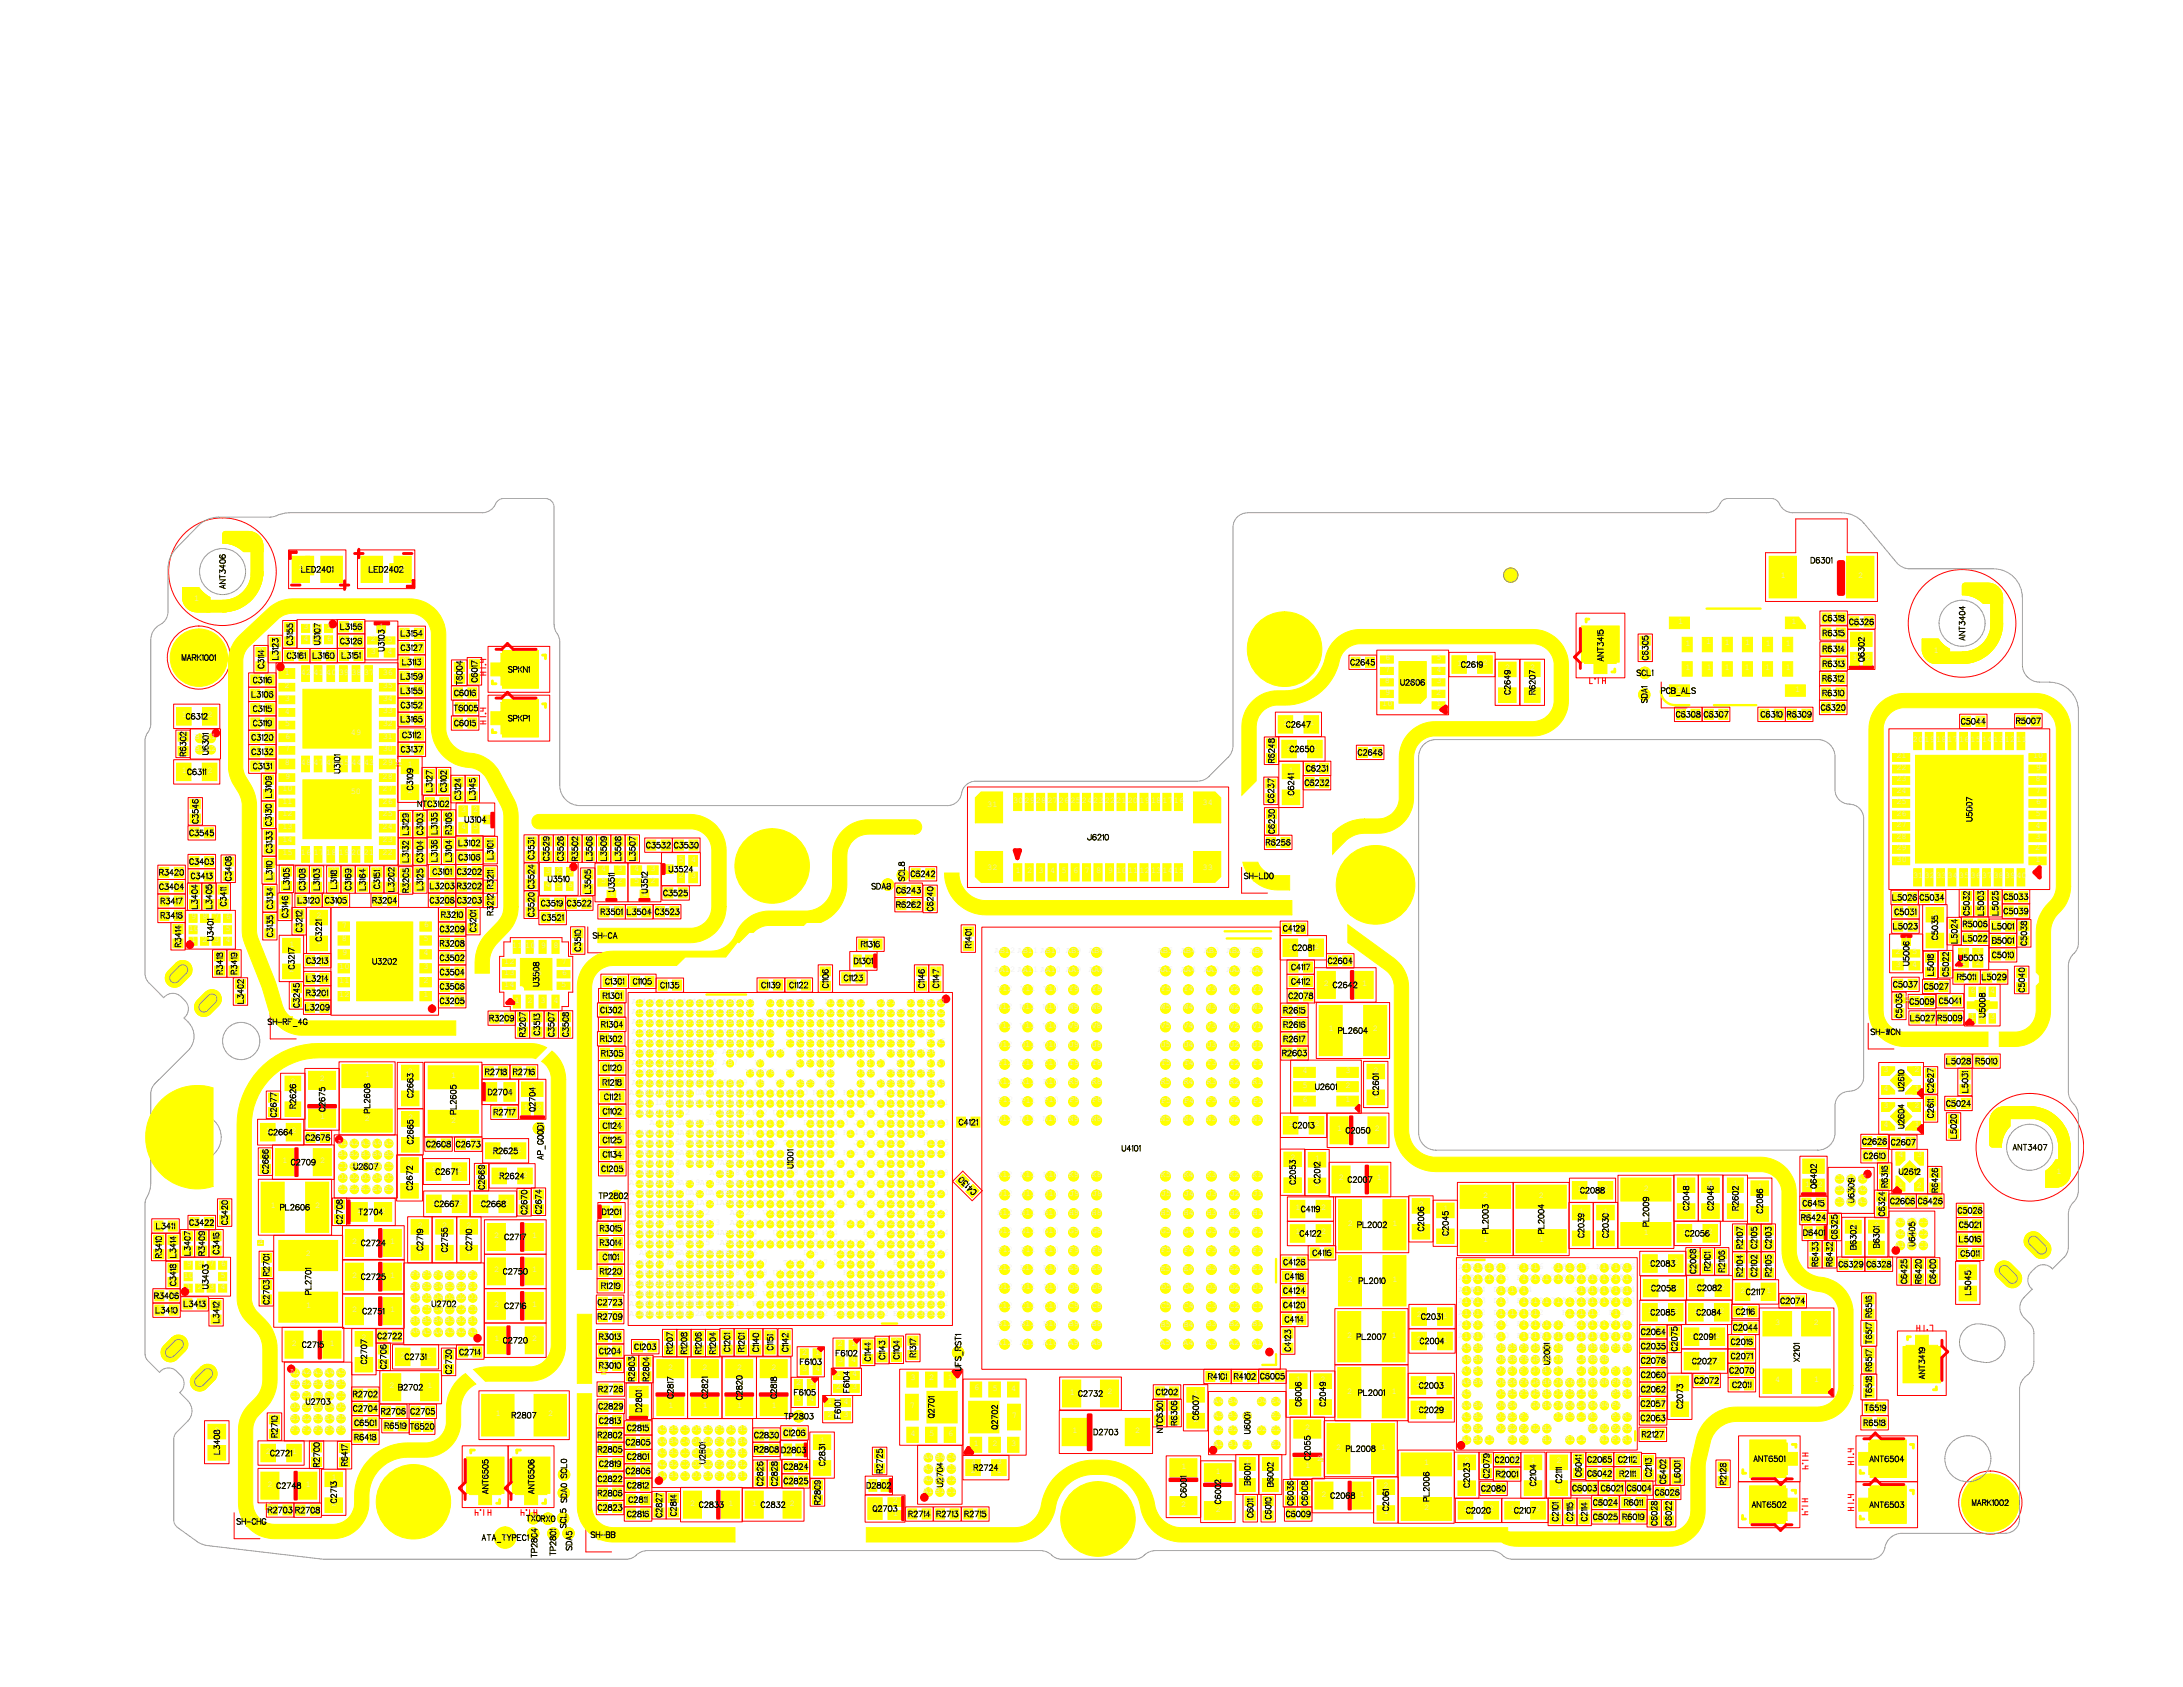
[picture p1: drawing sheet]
<svg xmlns="http://www.w3.org/2000/svg" width="279mm" height="216mm" viewBox="0 0 279 216" stroke-linecap="round" stroke-linejoin="round" font-family="sans-serif">
<defs><g id="words">
<g font-size="1.1" fill="#e8e8e8">
<text x="24.9" y="76.9">1</text>
<text x="38.2" y="73">2</text>
<text x="42.2" y="73">1</text>
<text x="47.3" y="73">1</text>
<text x="51.3" y="73">2</text>
<text x="227.9" y="74">1</text>
<text x="237.8" y="74">2</text>
<text x="33.1" y="83.6">2</text>
<text x="35" y="82.3">1</text>
<text x="36.8" y="80.4">2</text>
<text x="36.8" y="82.2">1</text>
<text x="38.8" y="80.5">3</text>
<text x="38.9" y="82">4</text>
<text x="40.3" y="80.5">2</text>
<text x="40.3" y="82">5</text>
<text x="41.8" y="80.5">1</text>
<text x="41.8" y="82">6</text>
<text x="43.8" y="82.2">1</text>
<text x="43.8" y="80.3">1</text>
<text x="45.6" y="82.2">2</text>
<text x="45.6" y="80.3">2</text>
<text x="47.5" y="82.1">2</text>
<text x="47.5" y="83.6">3</text>
<text x="48.5" y="80.5">1</text>
<text x="49.6" y="82.1">5</text>
<text x="49.6" y="83.7">4</text>
<text x="51.5" y="83">2</text>
<text x="51.5" y="81.2">2</text>
<text x="53.4" y="83">1</text>
<text x="53.4" y="81.2">1</text>
<text x="204.6" y="82.7">1</text>
<text x="210.3" y="83.9">2</text>
<text x="210.3" y="82.1">1</text>
<text x="214.8" y="79.8">1</text>
<text x="215.7" y="82.7">1</text>
<text x="218.4" y="82.4">1</text>
<text x="220.8" y="82.6">1</text>
<text x="223.4" y="82.6">1</text>
<text x="226" y="82.7">1</text>
<text x="228.6" y="82.7">1</text>
<text x="229.3" y="79.8">1</text>
<text x="233.5" y="83.2">1</text>
<text x="233.5" y="81.1">1</text>
<text x="233.5" y="79.2">1</text>
<text x="235.3" y="83.2">2</text>
<text x="235.3" y="81.1">2</text>
<text x="235.3" y="79.2">2</text>
<text x="237" y="79.7">2</text>
<text x="238" y="81.9">3</text>
<text x="238.9" y="79.7">1</text>
<text x="247.5" y="83.6">1</text>
<text x="25.2" y="84.3">1</text>
<text x="32.4" y="89">2</text>
<text x="32.4" y="87.2">1</text>
<text x="33.1" y="85.4">1</text>
<text x="34.2" y="87.2">2</text>
<text x="34.3" y="89">1</text>
<text x="34.9" y="84.1">2</text>
<text x="36.4" y="88.1">2</text>
<text x="36.4" y="89.7">3</text>
<text x="36.5" y="86.3">1</text>
<text x="36.8" y="84">1</text>
<text x="38.5" y="86.3">42</text>
<text x="38.6" y="84">2</text>
<text x="40.1" y="86.3">41</text>
<text x="40.2" y="84">1</text>
<text x="41.8" y="86.3">40</text>
<text x="42.1" y="84">2</text>
<text x="43.4" y="86.3">39</text>
<text x="43.7" y="84">2</text>
<text x="45" y="86.3">38</text>
<text x="45.6" y="84">1</text>
<text x="46.6" y="86.3">37</text>
<text x="49" y="89.7">34</text>
<text x="49" y="88.1">35</text>
<text x="49" y="86.3">36</text>
<text x="51.5" y="86.7">2</text>
<text x="51.5" y="84.8">2</text>
<text x="51.5" y="88.5">1</text>
<text x="53.3" y="88.5">2</text>
<text x="53.4" y="86.7">1</text>
<text x="53.4" y="84.9">1</text>
<text x="58.3" y="88.8">2</text>
<text x="58.5" y="85.5">2</text>
<text x="58.5" y="87">1</text>
<text x="60.2" y="88.8">1</text>
<text x="60.4" y="85.1">2</text>
<text x="60.5" y="87">1</text>
<text x="66.2" y="85.8">1</text>
<text x="173.2" y="84.9">2</text>
<text x="175.1" y="84.9">1</text>
<text x="177.2" y="86">7</text>
<text x="177.3" y="87.5">8</text>
<text x="177.3" y="84.5">6</text>
<text x="177.3" y="88.9">9</text>
<text x="180.2" y="87.5">11</text>
<text x="183.8" y="88.9">2</text>
<text x="183.9" y="87.5">3</text>
<text x="183.9" y="86">4</text>
<text x="183.9" y="84.5">5</text>
<text x="186.5" y="85.2">1</text>
<text x="189.8" y="85.2">2</text>
<text x="192.6" y="85.8">2</text>
<text x="192.7" y="89.1">1</text>
<text x="195.8" y="85.8">2</text>
<text x="195.9" y="89.1">1</text>
<text x="210.2" y="89">1</text>
<text x="210.3" y="86.2">1</text>
<text x="214.6" y="88.5">1</text>
<text x="215.7" y="85.8">1</text>
<text x="218.5" y="85.8">1</text>
<text x="220.8" y="85.7">1</text>
<text x="223.3" y="85.8">1</text>
<text x="225.9" y="85.7">1</text>
<text x="228.6" y="85.7">1</text>
<text x="229.7" y="88.6">1</text>
<text x="233.5" y="88.8">2</text>
<text x="233.5" y="87">1</text>
<text x="233.5" y="85.1">1</text>
<text x="235.3" y="86.9">2</text>
<text x="235.3" y="85.1">2</text>
<text x="235.3" y="88.8">1</text>
<text x="237.2" y="84.5">1</text>
<text x="238.8" y="84.5">2</text>
<text x="23.1" y="94.4">2</text>
<text x="23.3" y="91.8">1</text>
<text x="24.9" y="94.6">B1A1</text>
<text x="26.5" y="91.8">2</text>
<text x="32.4" y="90.8">2</text>
<text x="32.4" y="94.5">2</text>
<text x="32.4" y="92.7">2</text>
<text x="34.3" y="90.8">1</text>
<text x="34.3" y="94.5">1</text>
<text x="34.3" y="92.7">1</text>
<text x="36.4" y="91.3">4</text>
<text x="36.4" y="92.9">5</text>
<text x="36.5" y="94.5">6</text>
<text x="44.9" y="94.1">49</text>
<text x="49" y="94.5">31</text>
<text x="49" y="92.9">32</text>
<text x="49" y="91.3">33</text>
<text x="51.5" y="92.2">2</text>
<text x="51.5" y="90.4">1</text>
<text x="51.5" y="94.2">1</text>
<text x="53.3" y="90.4">2</text>
<text x="53.3" y="94.2">2</text>
<text x="53.4" y="92.2">1</text>
<text x="58.3" y="92.7">2</text>
<text x="58.6" y="90.7">2</text>
<text x="60.1" y="90.7">1</text>
<text x="60.2" y="92.7">1</text>
<text x="66.2" y="92">1</text>
<text x="162.5" y="95.3">1</text>
<text x="164.3" y="92.8">2</text>
<text x="164.7" y="96">2</text>
<text x="167.6" y="92.8">1</text>
<text x="168" y="96">1</text>
<text x="176.9" y="90.4">10</text>
<text x="183.9" y="90.4">1</text>
<text x="214.9" y="91.5">2</text>
<text x="216.7" y="91.5">1</text>
<text x="218.5" y="91.5">1</text>
<text x="220.3" y="91.5">2</text>
<text x="225.5" y="91.5">2</text>
<text x="227.4" y="91.5">1</text>
<text x="229.1" y="91.5">1</text>
<text x="230.9" y="91.5">2</text>
<text x="233.4" y="90.7">2</text>
<text x="235.3" y="90.7">1</text>
<text x="244.8" y="94.9">20</text>
<text x="246.3" y="94.9">19</text>
<text x="247.8" y="94.9">18</text>
<text x="249.3" y="95">17</text>
<text x="250.7" y="94.9">16</text>
<text x="251.4" y="92.4">1</text>
<text x="252.2" y="95">15</text>
<text x="253.1" y="92.4">1</text>
<text x="253.2" y="92.4">2</text>
<text x="253.7" y="95">14</text>
<text x="255.1" y="94.9">13</text>
<text x="256.6" y="94.9">12</text>
<text x="258.1" y="95">11</text>
<text x="258.4" y="92.4">2</text>
<text x="260.3" y="92.4">1</text>
<text x="23.2" y="96.3">1</text>
<text x="23.3" y="98.9">1</text>
<text x="24.9" y="96.1">B2A2</text>
<text x="26.5" y="98.9">2</text>
<text x="32.4" y="98.2">2</text>
<text x="32.4" y="96.3">2</text>
<text x="34.1" y="99.9">2</text>
<text x="34.1" y="101.8">1</text>
<text x="34.3" y="98.2">1</text>
<text x="34.3" y="96.3">1</text>
<text x="36.1" y="101.2">10</text>
<text x="36.4" y="96.2">7</text>
<text x="36.5" y="97.9">8</text>
<text x="36.5" y="99.6">9</text>
<text x="38.5" y="97.9">48</text>
<text x="40.1" y="97.9">47</text>
<text x="41.8" y="97.9">46</text>
<text x="43.4" y="97.9">45</text>
<text x="44.9" y="101.7">50</text>
<text x="45" y="97.9">44</text>
<text x="46.6" y="97.9">43</text>
<text x="49" y="101.2">27</text>
<text x="49" y="99.6">28</text>
<text x="49" y="97.9">29</text>
<text x="49" y="96.1">30</text>
<text x="50.5" y="98">2</text>
<text x="50.9" y="98">1</text>
<text x="51.5" y="96">1</text>
<text x="52.2" y="101.5">2</text>
<text x="52.2" y="98.2">1</text>
<text x="53.3" y="96">2</text>
<text x="54.6" y="101">2</text>
<text x="54.7" y="99.2">1</text>
<text x="56.5" y="99.2">2</text>
<text x="56.5" y="101">1</text>
<text x="58.3" y="100.2">1</text>
<text x="60.2" y="100.2">1</text>
<text x="162.4" y="100.4">1</text>
<text x="162.5" y="97.1">2</text>
<text x="165" y="98.9">1</text>
<text x="167.4" y="98.5">1</text>
<text x="167.4" y="100.3">1</text>
<text x="169.2" y="100.3">2</text>
<text x="169.2" y="98.5">2</text>
<text x="174.2" y="96.4">1</text>
<text x="176" y="96.4">2</text>
<text x="242.7" y="97.1">21</text>
<text x="242.7" y="98.5">22</text>
<text x="242.7" y="100">23</text>
<text x="242.7" y="101.5">24</text>
<text x="260.2" y="97.1">10</text>
<text x="260.5" y="101.5">7</text>
<text x="260.5" y="100">8</text>
<text x="260.5" y="98.5">9</text>
<text x="24.6" y="106.7">2</text>
<text x="24.7" y="103">2</text>
<text x="24.7" y="104.9">1</text>
<text x="26.5" y="106.7">1</text>
<text x="34.1" y="105.3">2</text>
<text x="34.1" y="103.5">1</text>
<text x="34.2" y="107">2</text>
<text x="36.1" y="102.9">11</text>
<text x="36.1" y="104.5">12</text>
<text x="36.1" y="106.1">13</text>
<text x="36.1" y="107.7">14</text>
<text x="49" y="107.7">23</text>
<text x="49" y="106.1">24</text>
<text x="49" y="104.5">25</text>
<text x="49" y="102.9">26</text>
<text x="51.6" y="104.7">2</text>
<text x="51.6" y="106.5">1</text>
<text x="53.5" y="104.7">2</text>
<text x="53.5" y="106.5">1</text>
<text x="54.8" y="102.9">1</text>
<text x="55.3" y="106.4">2</text>
<text x="55.3" y="104.6">1</text>
<text x="56.6" y="102.9">2</text>
<text x="57.1" y="106.4">2</text>
<text x="57.2" y="104.6">1</text>
<text x="58.3" y="102">2</text>
<text x="59" y="103.9">3</text>
<text x="59" y="106.1">4</text>
<text x="60.2" y="102">2</text>
<text x="60.6" y="103.9">2</text>
<text x="60.6" y="106.1">5</text>
<text x="62.2" y="105">1</text>
<text x="67.7" y="107.8">2</text>
<text x="69.6" y="107.8">2</text>
<text x="71.5" y="107.8">1</text>
<text x="73.3" y="107.8">1</text>
<text x="75.1" y="107.8">2</text>
<text x="77" y="107.8">1</text>
<text x="78.8" y="107.8">2</text>
<text x="80.7" y="107.8">1</text>
<text x="126.4" y="103.2">31</text>
<text x="129.7" y="102.8">30</text>
<text x="131.1" y="102.8">29</text>
<text x="132.6" y="102.8">28</text>
<text x="134.1" y="102.8">27</text>
<text x="135.5" y="102.8">26</text>
<text x="137" y="102.8">25</text>
<text x="138.5" y="102.8">24</text>
<text x="139.9" y="102.8">23</text>
<text x="141.4" y="102.8">22</text>
<text x="142.9" y="102.8">21</text>
<text x="144.3" y="102.8">20</text>
<text x="145.8" y="102.8">19</text>
<text x="147.3" y="102.8">18</text>
<text x="148.8" y="102.8">17</text>
<text x="150.2" y="102.8">16</text>
<text x="153.9" y="103">34</text>
<text x="162.4" y="102.3">2</text>
<text x="162.4" y="107.9">2</text>
<text x="162.5" y="106.2">2</text>
<text x="162.5" y="104.3">1</text>
<text x="164.3" y="107.9">1</text>
<text x="165" y="102.2">2</text>
<text x="242.7" y="102.9">25</text>
<text x="242.7" y="104.4">26</text>
<text x="242.7" y="105.9">27</text>
<text x="242.7" y="107.3">28</text>
<text x="251.5" y="103.7">41</text>
<text x="260.5" y="107.3">3</text>
<text x="260.5" y="105.9">4</text>
<text x="260.5" y="104.4">5</text>
<text x="260.5" y="102.9">6</text>
<text x="20.8" y="111.8">1</text>
<text x="20.8" y="113.6">1</text>
<text x="22.6" y="111.8">2</text>
<text x="22.6" y="113.6">2</text>
<text x="24.6" y="112.2">2</text>
<text x="24.6" y="110.4">1</text>
<text x="24.6" y="114">1</text>
<text x="26.5" y="110.4">2</text>
<text x="26.5" y="114">1</text>
<text x="26.5" y="112.2">1</text>
<text x="28.3" y="114">2</text>
<text x="28.9" y="110.4">2</text>
<text x="29" y="112.2">1</text>
<text x="34.2" y="112.4">2</text>
<text x="34.2" y="108.8">1</text>
<text x="34.2" y="110.6">1</text>
<text x="36.1" y="109.5">15</text>
<text x="36.4" y="111.7">2</text>
<text x="36.4" y="113.5">1</text>
<text x="38.4" y="111.8">2</text>
<text x="38.4" y="113.6">1</text>
<text x="38.5" y="109.5">16</text>
<text x="40.1" y="109.5">17</text>
<text x="40.2" y="111.8">2</text>
<text x="40.3" y="113.6">1</text>
<text x="41.8" y="109.5">18</text>
<text x="42.4" y="111.8">2</text>
<text x="42.5" y="113.6">1</text>
<text x="43.4" y="109.5">19</text>
<text x="44.3" y="111.8">2</text>
<text x="44.3" y="113.6">1</text>
<text x="45" y="109.5">20</text>
<text x="46.1" y="113.6">2</text>
<text x="46.1" y="111.8">1</text>
<text x="46.6" y="109.5">21</text>
<text x="47.9" y="111.8">2</text>
<text x="48" y="113.6">1</text>
<text x="49" y="109.5">22</text>
<text x="49.8" y="111.8">2</text>
<text x="49.8" y="113.6">1</text>
<text x="51.6" y="110">2</text>
<text x="51.6" y="108.2">1</text>
<text x="51.6" y="111.9">2</text>
<text x="51.7" y="113.7">1</text>
<text x="53.5" y="113.6">2</text>
<text x="53.5" y="108.2">2</text>
<text x="53.5" y="111.8">1</text>
<text x="53.5" y="110">1</text>
<text x="55.3" y="109.9">2</text>
<text x="55.3" y="108.1">1</text>
<text x="55.4" y="111.7">2</text>
<text x="55.4" y="113.5">1</text>
<text x="57.1" y="109.9">2</text>
<text x="57.2" y="108.1">1</text>
<text x="57.2" y="113.5">2</text>
<text x="57.3" y="111.7">1</text>
<text x="58.9" y="111.7">2</text>
<text x="58.9" y="109.8">2</text>
<text x="58.9" y="108">1</text>
<text x="58.9" y="113.5">1</text>
<text x="60.7" y="108">2</text>
<text x="60.7" y="113.5">2</text>
<text x="60.7" y="111.7">1</text>
<text x="60.7" y="109.8">1</text>
<text x="62.5" y="108">2</text>
<text x="62.5" y="113.6">2</text>
<text x="62.5" y="109.8">1</text>
<text x="62.5" y="111.8">1</text>
<text x="67.7" y="113.2">2</text>
<text x="67.7" y="111.4">1</text>
<text x="67.7" y="109.7">1</text>
<text x="69.7" y="109.7">1</text>
<text x="69.8" y="111.7">3</text>
<text x="69.8" y="113.5">4</text>
<text x="71.2" y="111.7">2</text>
<text x="71.2" y="113.5">5</text>
<text x="71.5" y="109.6">2</text>
<text x="72.7" y="111.7">1</text>
<text x="72.7" y="113.5">6</text>
<text x="73.3" y="109.6">2</text>
<text x="74.9" y="113.9">2</text>
<text x="75" y="112">1</text>
<text x="75.2" y="109.7">1</text>
<text x="76.9" y="111.5">4</text>
<text x="76.9" y="113.1">5</text>
<text x="77" y="109.6">2</text>
<text x="78.8" y="109.7">1</text>
<text x="79" y="113">2</text>
<text x="79" y="111.5">3</text>
<text x="80.6" y="109.6">2</text>
<text x="81.2" y="113.1">5</text>
<text x="81.2" y="111.5">4</text>
<text x="83.1" y="108.3">1</text>
<text x="83.3" y="113">2</text>
<text x="83.3" y="111.5">3</text>
<text x="84.9" y="108.3">2</text>
<text x="85.3" y="111.4">1</text>
<text x="86.7" y="108.3">1</text>
<text x="86.9" y="112.4">2</text>
<text x="86.9" y="110.3">5</text>
<text x="88.4" y="112.4">3</text>
<text x="88.5" y="110.3">4</text>
<text x="88.5" y="108.3">2</text>
<text x="113.4" y="113.3">1</text>
<text x="115.3" y="112.1">1</text>
<text x="116.9" y="112">2</text>
<text x="118.8" y="112">1</text>
<text x="126.4" y="111.3">32</text>
<text x="130" y="111.8">1</text>
<text x="131.4" y="111.8">2</text>
<text x="132.9" y="111.8">3</text>
<text x="134.4" y="111.8">4</text>
<text x="135.9" y="111.8">5</text>
<text x="137.4" y="111.8">6</text>
<text x="138.8" y="111.8">7</text>
<text x="140.3" y="111.8">8</text>
<text x="141.8" y="111.8">9</text>
<text x="142.9" y="111.8">10</text>
<text x="144.4" y="111.8">11</text>
<text x="145.8" y="111.8">12</text>
<text x="147.3" y="111.8">13</text>
<text x="148.8" y="111.8">14</text>
<text x="150.2" y="111.8">15</text>
<text x="153.9" y="111.3">33</text>
<text x="160.9" y="112.2">1</text>
<text x="242.7" y="108.8">29</text>
<text x="242.7" y="110.3">30</text>
<text x="244.8" y="112.4">31</text>
<text x="246.3" y="112.4">32</text>
<text x="247.8" y="112.4">33</text>
<text x="249.3" y="112.4">34</text>
<text x="250.7" y="112.4">35</text>
<text x="252.2" y="112.4">36</text>
<text x="253.7" y="112.4">37</text>
<text x="255.1" y="112.4">38</text>
<text x="256.6" y="112.4">39</text>
<text x="258.1" y="112.4">40</text>
<text x="260.5" y="108.8">2</text>
<text x="260.5" y="110.3">1</text>
<text x="20.8" y="117.3">1</text>
<text x="20.8" y="115.4">1</text>
<text x="22.5" y="119">2</text>
<text x="22.6" y="117.3">2</text>
<text x="22.6" y="115.4">2</text>
<text x="24.1" y="119.1">10</text>
<text x="24.5" y="117.6">9</text>
<text x="24.6" y="115.8">2</text>
<text x="25.9" y="117.6">8</text>
<text x="26.5" y="115.8">2</text>
<text x="27.4" y="117.7">7</text>
<text x="28.3" y="115.8">1</text>
<text x="28.9" y="119.1">5</text>
<text x="28.9" y="117.6">6</text>
<text x="34.3" y="114.2">2</text>
<text x="34.3" y="119.6">2</text>
<text x="34.3" y="116">1</text>
<text x="34.3" y="117.7">1</text>
<text x="36.2" y="115.3">2</text>
<text x="36.2" y="117.1">1</text>
<text x="38" y="118.9">2</text>
<text x="38" y="117.1">1</text>
<text x="38.3" y="115.3">2</text>
<text x="40.2" y="115.4">1</text>
<text x="40.5" y="117.5">2</text>
<text x="41.8" y="115.3">2</text>
<text x="43.7" y="115.4">1</text>
<text x="43.7" y="118.7">7</text>
<text x="48" y="115.3">2</text>
<text x="49.9" y="115.4">1</text>
<text x="54.2" y="118.7">6</text>
<text x="55.4" y="115.3">2</text>
<text x="56.7" y="117.2">2</text>
<text x="56.7" y="119">1</text>
<text x="57.3" y="115.4">1</text>
<text x="58.5" y="119">2</text>
<text x="58.5" y="117.2">1</text>
<text x="58.9" y="115.4">1</text>
<text x="60.3" y="118.9">2</text>
<text x="60.3" y="117.1">1</text>
<text x="60.7" y="115.3">2</text>
<text x="62.5" y="115.4">1</text>
<text x="67.7" y="115">2</text>
<text x="67.7" y="116.8">1</text>
<text x="69.5" y="115.7">1</text>
<text x="69.6" y="117.6">1</text>
<text x="71.3" y="115.7">2</text>
<text x="71.4" y="117.5">2</text>
<text x="73" y="115.7">1</text>
<text x="73.7" y="119.6">2</text>
<text x="74.8" y="115.7">2</text>
<text x="77.1" y="116.8">1</text>
<text x="77.2" y="119.9">1</text>
<text x="78" y="114.6">1</text>
<text x="78.9" y="116.8">2</text>
<text x="80.6" y="116.8">2</text>
<text x="82.2" y="114.6">1</text>
<text x="82.5" y="116.8">1</text>
<text x="84.2" y="116.8">2</text>
<text x="85.3" y="114.4">2</text>
<text x="86.1" y="116.8">1</text>
<text x="87.1" y="114.4">1</text>
<text x="115.1" y="114.1">2</text>
<text x="115.1" y="115.9">1</text>
<text x="116.9" y="115.9">2</text>
<text x="117" y="114.1">1</text>
<text x="118.8" y="116.1">2</text>
<text x="118.8" y="114.2">1</text>
<text x="123.7" y="119.3">1</text>
<text x="164.4" y="118.9">1</text>
<text x="166.2" y="118.9">2</text>
<text x="242.6" y="115">1</text>
<text x="242.7" y="118.7">2</text>
<text x="242.7" y="116.8">1</text>
<text x="244.4" y="115">2</text>
<text x="244.5" y="116.8">2</text>
<text x="244.5" y="118.7">1</text>
<text x="246.1" y="115">2</text>
<text x="247.4" y="117.2">2</text>
<text x="247.9" y="115">1</text>
<text x="249.9" y="118.4">1</text>
<text x="251.4" y="114.8">2</text>
<text x="251.4" y="116.6">1</text>
<text x="251.6" y="118.4">2</text>
<text x="253.2" y="116.6">2</text>
<text x="253.3" y="114.8">1</text>
<text x="253.5" y="118.4">1</text>
<text x="255.1" y="114.8">2</text>
<text x="255.1" y="116.6">1</text>
<text x="255.2" y="118.7">2</text>
<text x="256.8" y="114.9">2</text>
<text x="256.8" y="116.7">2</text>
<text x="257" y="118.7">1</text>
<text x="258.7" y="114.9">1</text>
<text x="258.7" y="116.7">1</text>
<text x="258.8" y="118.7">1</text>
<text x="22.5" y="120.9">1</text>
<text x="24.5" y="120.6">1</text>
<text x="25.9" y="120.6">2</text>
<text x="27.4" y="120.6">3</text>
<text x="27.8" y="122.5">2</text>
<text x="27.9" y="124.4">1</text>
<text x="28.9" y="120.6">4</text>
<text x="29.7" y="122.5">2</text>
<text x="29.7" y="124.4">1</text>
<text x="37" y="124.4">2</text>
<text x="37" y="121.1">1</text>
<text x="39.4" y="123.1">2</text>
<text x="39.4" y="125.4">2</text>
<text x="40.5" y="120.9">1</text>
<text x="41.3" y="123.1">1</text>
<text x="41.3" y="125.4">1</text>
<text x="43.4" y="125.8">11</text>
<text x="43.4" y="124">10</text>
<text x="43.7" y="120.5">8</text>
<text x="43.8" y="122.3">9</text>
<text x="48.7" y="123.2">13</text>
<text x="54.2" y="125.8">2</text>
<text x="54.2" y="120.5">5</text>
<text x="54.2" y="124">3</text>
<text x="54.2" y="122.3">4</text>
<text x="56.7" y="122.7">2</text>
<text x="56.7" y="120.9">2</text>
<text x="56.7" y="124.5">1</text>
<text x="58.5" y="124.5">2</text>
<text x="58.5" y="122.7">1</text>
<text x="58.5" y="120.9">1</text>
<text x="64.5" y="123.3">12</text>
<text x="64.5" y="124.8">13</text>
<text x="65.6" y="121.3">11</text>
<text x="67.2" y="121.3">10</text>
<text x="68.1" y="124.8">15</text>
<text x="69.2" y="121.3">9</text>
<text x="70.9" y="121.3">8</text>
<text x="71.9" y="123.3">7</text>
<text x="71.9" y="124.8">6</text>
<text x="73.7" y="121.4">1</text>
<text x="77.5" y="125.7">2</text>
<text x="79.3" y="125.7">1</text>
<text x="81.1" y="125.7">1</text>
<text x="82.8" y="125.7">2</text>
<text x="105.4" y="124.4">1</text>
<text x="108" y="125.3">2</text>
<text x="109.4" y="123.1">2</text>
<text x="109.9" y="125.3">1</text>
<text x="110.2" y="121">1</text>
<text x="111" y="123.1">1</text>
<text x="112" y="121">2</text>
<text x="117.7" y="124.4">1</text>
<text x="119.5" y="124.4">1</text>
<text x="123.6" y="121.2">2</text>
<text x="127.3" y="124.4">AA12 AA11 AA10 AA9</text>
<text x="127.3" y="122">AB12 AB11 AB10 AB9</text>
<text x="139.4" y="124.4">AA8</text>
<text x="139.4" y="122">AB8</text>
<text x="148.2" y="124.4">AA5</text>
<text x="148.2" y="122">AB5</text>
<text x="151.1" y="122">AB4</text>
<text x="151.1" y="124.4">AA4</text>
<text x="154.1" y="124.4">AA3</text>
<text x="154.1" y="122">AB3</text>
<text x="157" y="122">AB2</text>
<text x="157" y="124.4">AA2</text>
<text x="159.9" y="124.4">AA1</text>
<text x="159.9" y="122">AB1</text>
<text x="164.9" y="121.4">1</text>
<text x="165.3" y="125.7">1</text>
<text x="165.3" y="123.9">1</text>
<text x="167.1" y="125.7">2</text>
<text x="167.1" y="123.9">2</text>
<text x="168.2" y="121.4">2</text>
<text x="170.3" y="123.1">2</text>
<text x="172.2" y="123.1">1</text>
<text x="242.6" y="122.1">2</text>
<text x="242.6" y="123.7">3</text>
<text x="243.7" y="120.6">1</text>
<text x="244.8" y="123.7">4</text>
<text x="244.8" y="122.1">5</text>
<text x="246.8" y="124.5">2</text>
<text x="246.8" y="122.7">1</text>
<text x="247.4" y="120.5">1</text>
<text x="248.7" y="124.4">2</text>
<text x="248.8" y="122.6">1</text>
<text x="249.8" y="120.2">2</text>
<text x="250.5" y="125.2">1</text>
<text x="251.1" y="122">4</text>
<text x="251.1" y="123.4">1</text>
<text x="251.6" y="120.2">2</text>
<text x="252.3" y="125.2">2</text>
<text x="252.9" y="123.4">2</text>
<text x="252.9" y="122">3</text>
<text x="253.5" y="120.2">1</text>
<text x="254.1" y="125.2">2</text>
<text x="255.2" y="120.5">2</text>
<text x="255.2" y="122.3">1</text>
<text x="255.9" y="125.2">1</text>
<text x="257" y="122.3">2</text>
<text x="257" y="120.5">1</text>
<text x="258.5" y="124.6">2</text>
<text x="258.7" y="120.5">2</text>
<text x="30.5" y="126.1">2</text>
<text x="30.5" y="127.9">1</text>
<text x="36.5" y="130.9">1</text>
<text x="37.7" y="128.4">2</text>
<text x="37.7" y="126.6">1</text>
<text x="39.4" y="129">2</text>
<text x="39.4" y="127.2">1</text>
<text x="41.2" y="127.2">2</text>
<text x="41.3" y="129">1</text>
<text x="43.4" y="127.6">12</text>
<text x="54.2" y="127.6">1</text>
<text x="56.7" y="128.2">1</text>
<text x="56.7" y="126.4">1</text>
<text x="58.5" y="128.2">2</text>
<text x="58.5" y="126.4">2</text>
<text x="63" y="130.4">1</text>
<text x="64.5" y="126.3">14</text>
<text x="64.9" y="130.4">2</text>
<text x="65.9" y="128.3">1</text>
<text x="66.6" y="130.3">2</text>
<text x="67.5" y="128.3">2</text>
<text x="68.5" y="130.3">1</text>
<text x="69.2" y="128.3">3</text>
<text x="70.3" y="130.3">1</text>
<text x="70.8" y="128.3">4</text>
<text x="71.8" y="126.3">5</text>
<text x="72.1" y="130.3">1</text>
<text x="77" y="129.4">2</text>
<text x="77.2" y="131.2">1</text>
<text x="77.2" y="127.6">1</text>
<text x="78.9" y="129.4">1</text>
<text x="79" y="131.2">2</text>
<text x="79" y="127.5">2</text>
<text x="80.9" y="128.5">AL1 AJ1 AG1 AE1 AC1 AA1Y1</text>
<text x="80.9" y="129.8">AL2 AJ2 AG2 AE2 AC2 AA2Y2</text>
<text x="80.9" y="131.1">AL3 AJ3 AG3 AE3 AC3 AA3Y3W3V3U3T3R3P3N3M3L3K3J3H3G3F3E3D3C3B3A3</text>
<text x="82.1" y="131.1">AK3 AH3 AF3 AD3 AB3</text>
<text x="82.1" y="129.8">AK2 AH2 AF2 AD2 AB2</text>
<text x="82.1" y="128.5">AK1 AH1 AF1 AD1 AB1</text>
<text x="84.5" y="126.2">2</text>
<text x="86.4" y="126.2">1</text>
<text x="97.5" y="126.2">1</text>
<text x="97.9" y="128.5">V1U1T1R1P1</text>
<text x="97.9" y="129.8">V2U2T2R2P2N2M2L2K2J2H2G2F2E2D2C2B2A2</text>
<text x="99.3" y="126.2">2</text>
<text x="101" y="126.2">2</text>
<text x="102.9" y="126.2">1</text>
<text x="105.4" y="126.3">2</text>
<text x="105.6" y="128.5">M1L1K1J1</text>
<text x="112.1" y="128.5">G1F1</text>
<text x="116" y="128.5">D1C1B1A1</text>
<text x="117.7" y="126.3">2</text>
<text x="119.5" y="126.3">2</text>
<text x="127.6" y="129.2">W12</text>
<text x="127.6" y="131.6">V12</text>
<text x="127.6" y="126.8">Y12</text>
<text x="130.5" y="131.6">V11</text>
<text x="130.5" y="129.2">W11</text>
<text x="130.6" y="126.8">Y11</text>
<text x="133.5" y="131.6">V10</text>
<text x="133.5" y="129.2">W10</text>
<text x="133.5" y="126.8">Y10</text>
<text x="136.7" y="131.6">V9</text>
<text x="136.7" y="129.2">W9</text>
<text x="136.8" y="126.8">Y9</text>
<text x="139.7" y="129.2">W8</text>
<text x="139.7" y="131.6">V8</text>
<text x="139.7" y="126.8">Y8</text>
<text x="148.5" y="129.2">W5</text>
<text x="148.5" y="131.6">V5</text>
<text x="148.5" y="126.8">Y5</text>
<text x="151.4" y="131.6">V4</text>
<text x="151.4" y="129.2">W4</text>
<text x="151.5" y="126.8">Y4</text>
<text x="154.4" y="131.6">V3</text>
<text x="154.4" y="129.2">W3</text>
<text x="154.4" y="126.8">Y3</text>
<text x="157.3" y="131.6">V2</text>
<text x="157.3" y="129.2">W2</text>
<text x="157.4" y="126.8">Y2</text>
<text x="160.2" y="131.6">V1</text>
<text x="160.3" y="129.2">W1</text>
<text x="160.3" y="126.8">Y1</text>
<text x="164.5" y="131.3">2</text>
<text x="164.5" y="129.4">1</text>
<text x="165.3" y="127.6">1</text>
<text x="166.3" y="129.4">2</text>
<text x="166.3" y="131.3">1</text>
<text x="167.1" y="127.6">2</text>
<text x="169.5" y="126.2">2</text>
<text x="174.3" y="126.2">1</text>
<text x="242.7" y="126.1">2</text>
<text x="242.8" y="127.9">2</text>
<text x="242.8" y="129.8">1</text>
<text x="243.8" y="128.2">1</text>
<text x="243.9" y="128.1">2</text>
<text x="244.5" y="126.1">1</text>
<text x="244.8" y="128.3">2</text>
<text x="244.9" y="130.4">2</text>
<text x="246.6" y="126.4">1</text>
<text x="246.6" y="128.3">1</text>
<text x="246.8" y="130.4">1</text>
<text x="248.4" y="130.4">2</text>
<text x="248.4" y="128.2">1</text>
<text x="248.5" y="126.4">2</text>
<text x="250.2" y="128.2">2</text>
<text x="250.2" y="130.4">1</text>
<text x="252.2" y="130.5">1</text>
<text x="252.2" y="127.1">6</text>
<text x="253.4" y="130.5">2</text>
<text x="253.4" y="127.1">5</text>
<text x="254.7" y="130.5">3</text>
<text x="254.7" y="127.1">4</text>
<text x="258.5" y="126.5">1</text>
<text x="46.7" y="137.8">1</text>
<text x="52.2" y="137.4">2</text>
<text x="62.3" y="137.3">2</text>
<text x="64.1" y="137.3">1</text>
<text x="65.9" y="137.3">2</text>
<text x="66.6" y="132.2">1</text>
<text x="67.7" y="137.3">1</text>
<text x="68.4" y="132.2">2</text>
<text x="70.3" y="132.2">2</text>
<text x="72.1" y="132.2">2</text>
<text x="77.1" y="133.1">1</text>
<text x="77.2" y="136.8">1</text>
<text x="77.2" y="134.9">1</text>
<text x="78.9" y="133.1">2</text>
<text x="79" y="134.9">2</text>
<text x="79" y="136.8">2</text>
<text x="80.9" y="132.4">AL4 AJ4 AG4 AE4 AC4 AA4Y4W4V4</text>
<text x="80.9" y="137.5">AL8 AJ8 AG8 AE8</text>
<text x="80.9" y="136.2">AL7 AJ7 AG7 AE7</text>
<text x="80.9" y="133.7">AL5 AJ5 AG5 AE5 AC5 AA5Y5W5V5</text>
<text x="80.9" y="134.9">AL6 AJ6 AG6 AE6</text>
<text x="82.1" y="132.4">AK4 AH4 AF4 AD4 AB4</text>
<text x="82.1" y="136.2">AK7 AH7 AF7 AD7 AB7</text>
<text x="82.1" y="137.5">AK8 AH8 AF8 AD8</text>
<text x="82.1" y="134.9">AK6 AH6 AF6 AD6 AB6</text>
<text x="82.1" y="133.7">AK5 AH5 AF5 AD5 AB5</text>
<text x="93.7" y="134.9">AA6Y6</text>
<text x="95.4" y="137.5">Y8W8V8</text>
<text x="96.6" y="136.2">W7</text>
<text x="97.9" y="134.9">V6U6</text>
<text x="100.5" y="137.5">T8</text>
<text x="100.5" y="133.7">T5R5P5N5M5L5K5J5H5G5F5E5D5</text>
<text x="100.5" y="132.4">T4R4P4N4M4L4K4J4H4G4F4E4D4C4B4</text>
<text x="101.8" y="136.2">R7P7N7M7</text>
<text x="101.8" y="134.9">R6P6N6M6L6K6J6H6</text>
<text x="104.3" y="137.5">N8M8</text>
<text x="109.6" y="137.5">J8H8</text>
<text x="109.6" y="136.2">J7H7G7</text>
<text x="113.4" y="137.5">F8E8D8C8B8</text>
<text x="113.4" y="134.9">F6E6D6C6B6</text>
<text x="114.7" y="136.2">E7D7</text>
<text x="118.5" y="136.2">B7A7</text>
<text x="118.5" y="133.7">B5A5</text>
<text x="127.6" y="133.9">U12</text>
<text x="127.7" y="136.3">T12</text>
<text x="130.6" y="133.9">U11</text>
<text x="130.6" y="136.3">T11</text>
<text x="133.5" y="133.9">U10</text>
<text x="133.5" y="136.3">T10</text>
<text x="136.8" y="133.9">U9</text>
<text x="136.8" y="136.3">T9</text>
<text x="139.7" y="133.9">U8</text>
<text x="139.7" y="136.3">T8</text>
<text x="148.5" y="133.9">U5</text>
<text x="148.6" y="136.3">T5</text>
<text x="151.5" y="133.9">U4</text>
<text x="151.5" y="136.3">T4</text>
<text x="154.4" y="133.9">U3</text>
<text x="154.4" y="136.3">T3</text>
<text x="157.3" y="133.9">U2</text>
<text x="157.4" y="136.3">T2</text>
<text x="160.3" y="133.9">U1</text>
<text x="160.3" y="136.3">T1</text>
<text x="164.5" y="133.1">2</text>
<text x="164.5" y="134.9">2</text>
<text x="166.3" y="133.1">1</text>
<text x="166.4" y="134.9">1</text>
<text x="166.7" y="137.4">4</text>
<text x="170.1" y="132">1</text>
<text x="172.2" y="137.4">3</text>
<text x="175.7" y="132">2</text>
<text x="175.8" y="137.3">2</text>
<text x="241.1" y="132.2">1</text>
<text x="241.1" y="137.2">3</text>
<text x="245" y="137.2">2</text>
<text x="246.8" y="137.5">2</text>
<text x="249.5" y="135.9">2</text>
<text x="251.2" y="137.7">2</text>
<text x="251.3" y="135.9">1</text>
<text x="253" y="135.9">2</text>
<text x="254.9" y="135.9">1</text>
<text x="34.7" y="142.4">2</text>
<text x="34.7" y="140.6">1</text>
<text x="37.2" y="138.8">2</text>
<text x="37.2" y="142.1">1</text>
<text x="40.9" y="138.4">2</text>
<text x="41" y="143.2">1</text>
<text x="46.7" y="143.5">2</text>
<text x="52.2" y="143.3">2</text>
<text x="52.2" y="140.7">1</text>
<text x="57.7" y="143.7">2</text>
<text x="57.7" y="138">1</text>
<text x="62.6" y="139.9">1</text>
<text x="63.4" y="142.5">2</text>
<text x="64.9" y="139.9">2</text>
<text x="65.2" y="142.5">1</text>
<text x="67" y="142.1">1</text>
<text x="67.9" y="139.5">3</text>
<text x="68.7" y="142.1">2</text>
<text x="77.2" y="138.7">2</text>
<text x="77.2" y="142.3">1</text>
<text x="77.2" y="140.5">1</text>
<text x="79" y="140.5">2</text>
<text x="79" y="142.3">2</text>
<text x="79" y="138.7">1</text>
<text x="80.5" y="142.7">AL12AJ12AG12</text>
<text x="80.5" y="141.4">AL11</text>
<text x="80.5" y="140.1">AL10AJ10AG10</text>
<text x="80.9" y="138.8">AL9 AJ9 AG9 AE9 AC9 AA9</text>
<text x="81.8" y="140.1">AK10AH10AF10AD10AB10 Y10 V10 T10</text>
<text x="81.8" y="142.7">AK12AH12</text>
<text x="81.8" y="141.4">AK11AH11AF11AD11AB11 Y11 V11 T11 P11 M11 K11</text>
<text x="82.1" y="138.8">AK9 AH9 AF9 AD9 AB9</text>
<text x="83.1" y="144">AJ13</text>
<text x="84.4" y="144">AH13AF13</text>
<text x="85.7" y="141.4">AG11AE11AC11AA11 W11 U11 R11 N11 L11 J11 G11 E11 C11 A11</text>
<text x="88.3" y="144">AE13AC13AA13 W13 U13</text>
<text x="90.8" y="140.1">AC10AA10 W10 U10 R10 N10</text>
<text x="90.8" y="142.7">AC12AA12 W12 U12 R12 N12</text>
<text x="92.1" y="142.7">AB12</text>
<text x="92.1" y="144">AB13 Y13 V13</text>
<text x="96.6" y="138.8">W9</text>
<text x="99.2" y="138.8">U9</text>
<text x="100.2" y="142.7">T12 P12 M12 K12 H12 F12 D12</text>
<text x="101.8" y="138.8">R9P9</text>
<text x="102.8" y="144">P13 M13</text>
<text x="104" y="144">N13 L13 J13 G13 E13 C13 A13</text>
<text x="105.3" y="140.1">M10 K10 H10 F10 D10 B10</text>
<text x="105.6" y="138.8">M9</text>
<text x="109.2" y="140.1">J10</text>
<text x="109.6" y="138.8">J9</text>
<text x="112.1" y="138.8">G9F9E9D9</text>
<text x="113.1" y="141.4">F11 D11 B11</text>
<text x="113.1" y="144">F13 D13 B13</text>
<text x="114.3" y="142.7">E12 C12</text>
<text x="114.3" y="140.1">E10 C10</text>
<text x="118.5" y="138.8">B9A9</text>
<text x="122.7" y="143.7">2</text>
<text x="124.6" y="143.7">1</text>
<text x="127.6" y="143.5">N12</text>
<text x="127.6" y="138.7">R12</text>
<text x="127.7" y="141.1">P12</text>
<text x="130.5" y="143.5">N11</text>
<text x="130.6" y="138.7">R11</text>
<text x="130.6" y="141.1">P11</text>
<text x="133.5" y="143.5">N10</text>
<text x="133.5" y="138.7">R10</text>
<text x="133.6" y="141.1">P10</text>
<text x="136.8" y="143.5">N9</text>
<text x="136.8" y="138.7">R9</text>
<text x="136.8" y="141.1">P9</text>
<text x="139.7" y="143.5">N8</text>
<text x="139.7" y="138.7">R8</text>
<text x="139.8" y="141.1">P8</text>
<text x="148.5" y="143.5">N5</text>
<text x="148.5" y="138.7">R5</text>
<text x="148.6" y="141.1">P5</text>
<text x="151.4" y="143.5">N4</text>
<text x="151.5" y="138.7">R4</text>
<text x="151.5" y="141.1">P4</text>
<text x="154.4" y="143.5">N3</text>
<text x="154.4" y="138.7">R3</text>
<text x="154.4" y="141.1">P3</text>
<text x="157.3" y="143.5">N2</text>
<text x="157.3" y="138.7">R2</text>
<text x="157.4" y="141.1">P2</text>
<text x="160.3" y="143.5">N1</text>
<text x="160.3" y="138.7">R1</text>
<text x="160.3" y="141.1">P1</text>
<text x="166.7" y="139.2">5</text>
<text x="166.7" y="141">6</text>
<text x="172.2" y="139.2">2</text>
<text x="172.2" y="141">1</text>
<text x="175.8" y="140.6">1</text>
<text x="241.1" y="141.8">3</text>
<text x="241.1" y="139.6">4</text>
<text x="243" y="143">5</text>
<text x="243" y="138.4">5</text>
<text x="245" y="141.8">2</text>
<text x="245.1" y="139.6">1</text>
<text x="246.8" y="141.1">2</text>
<text x="246.8" y="139.3">1</text>
<text x="246.8" y="142.9">1</text>
<text x="249.5" y="141.3">2</text>
<text x="249.7" y="143.4">2</text>
<text x="251.2" y="139.5">1</text>
<text x="251.3" y="141.3">1</text>
<text x="33.7" y="149.7">2</text>
<text x="33.7" y="147.9">1</text>
<text x="34" y="145">1</text>
<text x="36.1" y="148.9">1</text>
<text x="37.3" y="145">2</text>
<text x="39.5" y="145.7">2</text>
<text x="41" y="148.9">2</text>
<text x="41.3" y="145.7">1</text>
<text x="43.2" y="146.5">A1A2A3A4A5</text>
<text x="43.2" y="147.9">B1B2B3B4B5</text>
<text x="43.3" y="149.4">C1C2C3C4C5</text>
<text x="52.1" y="149.2">2</text>
<text x="52.3" y="146.6">1</text>
<text x="55" y="146.5">1</text>
<text x="56.8" y="146.5">2</text>
<text x="58.8" y="146.6">1</text>
<text x="60.6" y="146.5">2</text>
<text x="61.3" y="149.9">2</text>
<text x="62.8" y="147.4">1</text>
<text x="66.1" y="147.4">2</text>
<text x="68.7" y="144.5">1</text>
<text x="77.2" y="147.9">1</text>
<text x="77.2" y="149.7">1</text>
<text x="77.2" y="144.2">1</text>
<text x="77.2" y="146">1</text>
<text x="79" y="147.9">2</text>
<text x="79" y="149.7">2</text>
<text x="79" y="144.2">2</text>
<text x="79" y="146">2</text>
<text x="80.5" y="149.1">AL17AJ17</text>
<text x="80.5" y="146.5">AL15AJ15</text>
<text x="80.5" y="147.8">AL16AJ16</text>
<text x="80.5" y="145.2">AL14AJ14</text>
<text x="81.8" y="149.1">AK17AH17AF17AD17AB17 Y17 V17 T17 P17</text>
<text x="81.8" y="146.5">AK15AH15AF15AD15AB15 Y15 V15 T15 P15 M15</text>
<text x="81.8" y="147.8">AK16AH16AF16AD16AB16</text>
<text x="81.8" y="145.2">AK14AH14AF14AD14AB14</text>
<text x="88.3" y="149.1">AE17</text>
<text x="88.3" y="147.8">AE16AC16AA16 W16 U16 R16 N16</text>
<text x="88.3" y="146.5">AE15AC15AA15 W15</text>
<text x="88.3" y="145.2">AE14AC14AA14 W14 U14 R14 N14</text>
<text x="93.4" y="149.1">AA17 W17 U17 R17 N17 L17 J17 G17 E17 C17</text>
<text x="97.6" y="147.8">V16</text>
<text x="97.6" y="145.2">V14 T14 P14 M14 K14 H14 F14 D14</text>
<text x="101.5" y="146.5">R15 N15</text>
<text x="102.8" y="147.8">P16 M16 K16 H16 F16 D16 B16</text>
<text x="109.2" y="146.5">J15 G15 E15</text>
<text x="113.1" y="146.5">F15</text>
<text x="113.1" y="149.1">F17 D17</text>
<text x="114.3" y="147.8">E16 C16 A16</text>
<text x="114.3" y="145.2">E14 C14</text>
<text x="118.2" y="146.5">B15</text>
<text x="119.5" y="146.5">A15</text>
<text x="164.9" y="144.1">1</text>
<text x="165.2" y="148.5">2</text>
<text x="168.2" y="144.1">2</text>
<text x="168.3" y="148.5">1</text>
<text x="171.1" y="144.8">1</text>
<text x="175.9" y="144.8">2</text>
<text x="231.8" y="149.4">3</text>
<text x="238.8" y="146.2">1</text>
<text x="238.8" y="148">1</text>
<text x="240.6" y="146.2">2</text>
<text x="240.6" y="148">2</text>
<text x="240.9" y="149.8">2</text>
<text x="241.1" y="144.2">4</text>
<text x="242.4" y="146.3">1</text>
<text x="243" y="148.1">4</text>
<text x="244.2" y="146.3">2</text>
<text x="245.1" y="144.2">1</text>
<text x="245.4" y="148.1">3</text>
<text x="249.8" y="145.2">1</text>
<text x="28.5" y="154.4">2</text>
<text x="34.6" y="154.6">1</text>
<text x="40.3" y="154.6">2</text>
<text x="43.2" y="154.3">2</text>
<text x="43.2" y="152.3">E1E2E3E4E5</text>
<text x="43.3" y="150.9">D1D2D3D4D5</text>
<text x="45.6" y="155.2">1</text>
<text x="48.7" y="155.2">2</text>
<text x="52.2" y="152.5">1</text>
<text x="55.2" y="150.1">1</text>
<text x="55.3" y="154.2">1</text>
<text x="58.5" y="150.1">2</text>
<text x="58.5" y="154.2">2</text>
<text x="61.3" y="154.2">1</text>
<text x="61.4" y="151.7">1</text>
<text x="63.6" y="150.6">1</text>
<text x="64.5" y="154.2">2</text>
<text x="66.8" y="154.9">2</text>
<text x="66.8" y="153.1">1</text>
<text x="66.9" y="150.6">2</text>
<text x="68.6" y="154.8">2</text>
<text x="68.7" y="153">1</text>
<text x="77.2" y="155.2">1</text>
<text x="78.7" y="153.2">1</text>
<text x="78.8" y="155.2">2</text>
<text x="80.5" y="154.2">AL21AJ21AG21</text>
<text x="80.5" y="152.9">AL20AJ20AG20AE20AC20AA20 W20 U20 R20 N20</text>
<text x="80.5" y="150.4">AL18AJ18</text>
<text x="80.5" y="151.7">AL19AJ19</text>
<text x="80.5" y="155.5">AL22AJ22AG22AE22</text>
<text x="81.8" y="154.2">AK21AH21AF21AD21AB21 Y21 V21 T21 P21</text>
<text x="81.8" y="152.9">AK20AH20</text>
<text x="81.8" y="151.7">AK19AH19AF19AD19AB19 Y19 V19 T19 P19 M19</text>
<text x="81.8" y="150.4">AK18AH18</text>
<text x="81.8" y="155.5">AK22AH22AF22</text>
<text x="90.8" y="150.4">AC18</text>
<text x="92.1" y="152.9">AB20 Y20 V20</text>
<text x="92.1" y="150.4">AB18 Y18 V18 T18 P18 M18 K18 H18 F18</text>
<text x="93.4" y="151.7">AA19 W19 U19 R19 N19 L19 J19 G19 E19 C19</text>
<text x="93.4" y="154.2">AA21 W21 U21 R21 N21 L21 J21 G21 E21 C21</text>
<text x="93.4" y="155.5">AA22</text>
<text x="96.3" y="150.4">W18 U18</text>
<text x="97.6" y="155.5">V22 T22 P22 M22</text>
<text x="98.9" y="155.5">U22 R22 N22</text>
<text x="102.8" y="152.9">P20 M20 K20 H20 F20 D20 B20</text>
<text x="104" y="150.4">N18</text>
<text x="110.5" y="155.5">H22 F22 D22 B22</text>
<text x="113.1" y="154.2">F21 D21 B21</text>
<text x="113.1" y="151.7">F19 D19 B19</text>
<text x="114.3" y="155.5">E22</text>
<text x="114.3" y="152.9">E20</text>
<text x="114.3" y="150.4">E18 C18 A18</text>
<text x="118.2" y="150.4">B18</text>
<text x="119.5" y="152.9">A20</text>
<text x="119.5" y="155.5">A22</text>
<text x="122.9" y="151.3">2</text>
<text x="124.2" y="152.6">1</text>
<text x="127.6" y="150.7">K12</text>
<text x="127.6" y="155.4">H12</text>
<text x="127.7" y="153">J12</text>
<text x="130.6" y="155.4">H11</text>
<text x="130.6" y="150.7">K11</text>
<text x="130.6" y="153.1">J11</text>
<text x="133.5" y="150.7">K10</text>
<text x="133.5" y="155.4">H10</text>
<text x="133.6" y="153">J10</text>
<text x="136.8" y="150.7">K9</text>
<text x="136.8" y="155.4">H9</text>
<text x="136.8" y="153">J9</text>
<text x="139.7" y="150.7">K8</text>
<text x="139.7" y="155.4">H8</text>
<text x="139.8" y="153">J8</text>
<text x="148.5" y="150.7">K5</text>
<text x="148.5" y="155.5">H5</text>
<text x="148.6" y="153.1">J5</text>
<text x="151.5" y="150.7">K4</text>
<text x="151.5" y="155.5">H4</text>
<text x="151.5" y="153.1">J4</text>
<text x="154.4" y="150.7">K3</text>
<text x="154.4" y="155.4">H3</text>
<text x="154.4" y="153">J3</text>
<text x="157.3" y="150.7">K2</text>
<text x="157.4" y="155.4">H2</text>
<text x="157.4" y="153">J2</text>
<text x="160.3" y="150.7">K1</text>
<text x="160.3" y="155.4">H1</text>
<text x="160.3" y="153.1">J1</text>
<text x="165.2" y="151.8">1</text>
<text x="165.8" y="154.9">1</text>
<text x="168.3" y="151.8">2</text>
<text x="169.1" y="154.9">2</text>
<text x="171.4" y="151.1">2</text>
<text x="176.2" y="151.1">1</text>
<text x="181.6" y="154.4">2</text>
<text x="184.7" y="155">1</text>
<text x="189.8" y="153.3">2</text>
<text x="197" y="153.3">2</text>
<text x="201.9" y="152.5">1</text>
<text x="202.1" y="155.3">1</text>
<text x="205.2" y="152.5">2</text>
<text x="205.2" y="155.3">1</text>
<text x="210.4" y="152.4">2</text>
<text x="215.5" y="155.1">2</text>
<text x="215.5" y="151.8">1</text>
<text x="218.5" y="152">21</text>
<text x="218.6" y="155.1">2</text>
<text x="218.8" y="152">1</text>
<text x="221.8" y="155.1">2</text>
<text x="221.8" y="151.8">1</text>
<text x="224.9" y="155.5">2</text>
<text x="225" y="152.2">1</text>
<text x="230.9" y="155.9">2</text>
<text x="230.9" y="154.1">1</text>
<text x="231" y="151.9">1</text>
<text x="232.7" y="151.9">2</text>
<text x="232.7" y="154.1">2</text>
<text x="232.8" y="155.9">1</text>
<text x="234.8" y="151">C1B1A1</text>
<text x="234.8" y="152.5">C2B2A2</text>
<text x="234.8" y="153.9">C3B3A3</text>
<text x="240.6" y="153.3">2</text>
<text x="240.6" y="155.1">1</text>
<text x="241" y="151.6">1</text>
<text x="242.3" y="153.8">1</text>
<text x="243" y="152">1</text>
<text x="244.1" y="153.8">2</text>
<text x="244.2" y="150.1">5</text>
<text x="245.3" y="152">2</text>
<text x="245.9" y="153.8">1</text>
<text x="247.4" y="152.1">2</text>
<text x="247.4" y="150.2">1</text>
<text x="247.7" y="153.8">2</text>
<text x="251" y="155">1</text>
<text x="252.8" y="155">2</text>
<text x="263.2" y="150.3">1</text>
<text x="20" y="158.8">2</text>
<text x="20" y="157">1</text>
<text x="20.1" y="160.6">1</text>
<text x="21.8" y="157">2</text>
<text x="21.9" y="158.8">2</text>
<text x="21.9" y="160.6">1</text>
<text x="23.7" y="160.2">2</text>
<text x="23.7" y="158.3">1</text>
<text x="24.6" y="156.6">2</text>
<text x="25.5" y="160.2">2</text>
<text x="25.6" y="158.3">1</text>
<text x="26.5" y="156.6">1</text>
<text x="27.4" y="158.3">2</text>
<text x="27.4" y="160.2">1</text>
<text x="28.5" y="156.2">1</text>
<text x="33" y="159.2">21</text>
<text x="33.8" y="161.1">1</text>
<text x="39.2" y="160.8">2</text>
<text x="43.2" y="156.1">1</text>
<text x="45.1" y="159.2">2</text>
<text x="50" y="159.2">1</text>
<text x="53.5" y="157.1">2</text>
<text x="53.5" y="160.4">1</text>
<text x="56.6" y="157.1">2</text>
<text x="56.6" y="160.4">1</text>
<text x="59.7" y="157.1">2</text>
<text x="59.8" y="160.4">1</text>
<text x="63.3" y="158.4">2</text>
<text x="68.1" y="158.4">1</text>
<text x="77" y="161">1</text>
<text x="77" y="159.2">1</text>
<text x="77" y="157.3">1</text>
<text x="78.8" y="161">2</text>
<text x="78.8" y="159.2">2</text>
<text x="78.8" y="157.3">2</text>
<text x="80.5" y="161.9">AL27AJ27AG27AE27AC27AA27 W27</text>
<text x="80.5" y="159.4">AL25AJ25</text>
<text x="80.5" y="158.1">AL24AJ24AG24AE24</text>
<text x="80.5" y="156.8">AL23AJ23AG23AE23</text>
<text x="81.8" y="161.9">AK27</text>
<text x="81.8" y="159.4">AK25AH25AF25</text>
<text x="81.8" y="156.8">AK23</text>
<text x="81.8" y="160.7">AK26AH26AF26AD26AB26 Y26</text>
<text x="81.8" y="158.1">AK24AH24AF24AD24AB24 Y24</text>
<text x="83.1" y="160.7">AJ26</text>
<text x="87" y="156.8">AF23AD23</text>
<text x="87" y="161.9">AF27AD27AB27 Y27</text>
<text x="88.3" y="160.7">AE26AC26AA26</text>
<text x="88.3" y="159.4">AE25</text>
<text x="92.1" y="159.4">AB25 Y25 V25 T25 P25 M25 K25</text>
<text x="93.4" y="158.1">AA24</text>
<text x="93.4" y="159.4">AA25 W25 U25 R25 N25 L25 J25 G25 E25 C25</text>
<text x="93.4" y="156.8">AA23 W23 U23 R23 N23</text>
<text x="95" y="156.8">Y23 V23 T23 P23 M23 K23</text>
<text x="98.9" y="158.1">U24 R24</text>
<text x="100.2" y="161.9">T27</text>
<text x="100.2" y="158.1">T24 P24 M24</text>
<text x="101.5" y="161.9">R27 N27 L27 J27</text>
<text x="102.8" y="160.7">P26</text>
<text x="106.6" y="160.7">L26 J26</text>
<text x="107.9" y="161.9">K27 H27</text>
<text x="107.9" y="160.7">K26 H26 F26 D26 B26</text>
<text x="109.2" y="156.8">J23 G23 E23 C23</text>
<text x="110.5" y="158.1">H24 F24 D24 B24</text>
<text x="113.1" y="159.4">F25 D25 B25</text>
<text x="113.1" y="156.8">F23 D23 B23</text>
<text x="114.3" y="161.9">E27 C27</text>
<text x="114.3" y="160.7">E26</text>
<text x="114.3" y="158.1">E24</text>
<text x="115.7" y="161.9">D27 B27</text>
<text x="119.5" y="160.7">A26</text>
<text x="119.5" y="158.1">A24</text>
<text x="127.7" y="157.8">G12</text>
<text x="127.7" y="160.2">F12</text>
<text x="130.6" y="157.8">G11</text>
<text x="130.6" y="160.2">F11</text>
<text x="133.5" y="157.8">G10</text>
<text x="133.5" y="160.2">F10</text>
<text x="136.8" y="157.8">G9</text>
<text x="136.8" y="160.2">F9</text>
<text x="139.7" y="157.8">G8</text>
<text x="139.8" y="160.2">F8</text>
<text x="148.6" y="157.8">G5</text>
<text x="148.6" y="160.2">F5</text>
<text x="151.5" y="157.8">G4</text>
<text x="151.5" y="160.2">F4</text>
<text x="154.4" y="157.8">G3</text>
<text x="154.4" y="160.2">F3</text>
<text x="157.4" y="160.2">F2</text>
<text x="157.4" y="157.8">G2</text>
<text x="160.3" y="157.8">G1</text>
<text x="160.3" y="160.2">F1</text>
<text x="164.5" y="161.7">1</text>
<text x="165.8" y="158">1</text>
<text x="166.3" y="161.6">2</text>
<text x="168" y="160.5">1</text>
<text x="169.1" y="158">2</text>
<text x="169.8" y="160.5">2</text>
<text x="172.5" y="156.9">2</text>
<text x="178.2" y="156.9">1</text>
<text x="181.6" y="157.8">1</text>
<text x="184.7" y="158.3">2</text>
<text x="189.8" y="159">1</text>
<text x="197" y="159">1</text>
<text x="202.1" y="158.6">2</text>
<text x="205.2" y="158.6">2</text>
<text x="210.4" y="158.1">1</text>
<text x="210.9" y="161.8">1</text>
<text x="214.2" y="161.8">2</text>
<text x="215.3" y="158">1</text>
<text x="216.4" y="160.6">121</text>
<text x="218.3" y="160.6">1</text>
<text x="218.6" y="158">2</text>
<text x="220.1" y="160.6">1</text>
<text x="222.4" y="157.6">2</text>
<text x="222.4" y="161.2">1</text>
<text x="222.4" y="159.4">1</text>
<text x="224.2" y="161.2">2</text>
<text x="224.2" y="159.4">2</text>
<text x="224.2" y="157.6">1</text>
<text x="226" y="157.6">2</text>
<text x="226" y="161.2">2</text>
<text x="226.1" y="159.4">1</text>
<text x="231.2" y="157.9">2</text>
<text x="232" y="161.6">2</text>
<text x="232" y="159.7">1</text>
<text x="232.7" y="157.9">1</text>
<text x="233.9" y="161.6">2</text>
<text x="233.9" y="159.7">1</text>
<text x="234.5" y="158.1">2</text>
<text x="234.5" y="156.2">1</text>
<text x="235.7" y="161.9">2</text>
<text x="236.9" y="159.8">2</text>
<text x="236.9" y="157.1">1</text>
<text x="237.6" y="161.9">1</text>
<text x="239.3" y="161.9">1</text>
<text x="239.9" y="157.1">2</text>
<text x="239.9" y="159.8">1</text>
<text x="241.1" y="161.9">2</text>
<text x="242.6" y="159.5">A1B1C1</text>
<text x="242.6" y="156.6">A3B3C3</text>
<text x="242.6" y="158.1">A2B2C2</text>
<text x="243.4" y="161.9">2</text>
<text x="245.3" y="161.9">1</text>
<text x="247.1" y="161.9">1</text>
<text x="250.9" y="158.7">2</text>
<text x="250.9" y="156.9">2</text>
<text x="250.9" y="160.5">2</text>
<text x="252.8" y="158.7">1</text>
<text x="252.8" y="156.9">1</text>
<text x="252.8" y="160.5">1</text>
<text x="20.1" y="166">1</text>
<text x="20.1" y="167.8">1</text>
<text x="21.9" y="162.4">2</text>
<text x="21.9" y="164.2">1</text>
<text x="22" y="166">2</text>
<text x="22" y="167.8">2</text>
<text x="23.5" y="163.5">10</text>
<text x="23.7" y="167">1</text>
<text x="23.8" y="165">1</text>
<text x="23.9" y="162">9</text>
<text x="25.3" y="165">2</text>
<text x="25.3" y="162">8</text>
<text x="25.5" y="167">2</text>
<text x="26.8" y="165">3</text>
<text x="26.8" y="162">7</text>
<text x="27.4" y="167.2">1</text>
<text x="28.2" y="163.5">5</text>
<text x="28.2" y="165">4</text>
<text x="28.3" y="162">6</text>
<text x="33.8" y="162.9">2</text>
<text x="33.8" y="164.6">2</text>
<text x="33.8" y="166.4">1</text>
<text x="39.2" y="167.4">1</text>
<text x="45.1" y="163.5">2</text>
<text x="45.1" y="167.9">2</text>
<text x="50" y="163.5">1</text>
<text x="50" y="167.9">1</text>
<text x="52.5" y="164.8">E6E5E4E3E2E1</text>
<text x="52.5" y="167.7">C6C5C4C3C2C1</text>
<text x="52.5" y="163.3">F6F5F4F3F2F1</text>
<text x="52.5" y="166.2">D6D5D4D3D2D1</text>
<text x="63.3" y="162.8">2</text>
<text x="63.3" y="167.2">2</text>
<text x="68.1" y="162.8">1</text>
<text x="68.1" y="167.3">1</text>
<text x="76.9" y="166.8">2</text>
<text x="77" y="162.8">1</text>
<text x="77" y="164.7">1</text>
<text x="78.7" y="166.8">1</text>
<text x="78.8" y="162.8">2</text>
<text x="78.8" y="164.7">2</text>
<text x="80.5" y="167.1">AL31AJ31AG31AE31AC31</text>
<text x="80.5" y="165.8">AL30AJ30AG30AE30AC30AA30</text>
<text x="80.5" y="163.2">AL28AJ28AG28AE28AC28</text>
<text x="80.5" y="164.5">AL29AJ29AG29AE29AC29AA29</text>
<text x="81.8" y="167.1">AK31AH31AF31AD31AB31</text>
<text x="81.8" y="165.8">AK30AH30AF30AD30AB30 Y30 V30 T30 P30 M30 K30 H30 F30 D30 B30</text>
<text x="81.8" y="163.2">AK28AH28AF28AD28AB28 Y28</text>
<text x="81.8" y="164.5">AK29AH29AF29AD29AB29 Y29 V29 T29 P29 M29 K29 H29 F29 D29 B29</text>
<text x="96.3" y="167.1">W31 U31 R31 N31 L31 J31 G31 E31 C31 A31</text>
<text x="96.3" y="163.2">W28 U28 R28</text>
<text x="97.6" y="167.1">V31 T31 P31 M31 K31 H31 F31 D31 B31</text>
<text x="98.9" y="164.5">U29 R29 N29 L29 J29 G29 E29 C29</text>
<text x="98.9" y="165.8">U30 R30</text>
<text x="100.2" y="163.2">T28 P28</text>
<text x="106.6" y="165.8">L30 J30 G30 E30 C30 A30</text>
<text x="107.9" y="163.2">K28 H28 F28 D28 B28</text>
<text x="109.2" y="163.2">J28 G28 E28 C28 A28</text>
<text x="127.6" y="162.6">E12</text>
<text x="127.7" y="167.4">C12</text>
<text x="127.7" y="165">D12</text>
<text x="130.6" y="162.6">E11</text>
<text x="130.6" y="167.4">C11</text>
<text x="130.6" y="165">D11</text>
<text x="133.5" y="162.6">E10</text>
<text x="133.5" y="167.4">C10</text>
<text x="133.5" y="165">D10</text>
<text x="136.8" y="162.6">E9</text>
<text x="136.8" y="167.4">C9</text>
<text x="136.8" y="165">D9</text>
<text x="139.7" y="162.6">E8</text>
<text x="139.7" y="167.4">C8</text>
<text x="139.8" y="165">D8</text>
<text x="148.5" y="162.6">E5</text>
<text x="148.6" y="167.4">C5</text>
<text x="148.6" y="165">D5</text>
<text x="151.5" y="162.6">E4</text>
<text x="151.5" y="167.4">C4</text>
<text x="151.5" y="165">D4</text>
<text x="154.4" y="162.6">E3</text>
<text x="154.4" y="167.4">C3</text>
<text x="154.4" y="165">D3</text>
<text x="157.3" y="162.6">E2</text>
<text x="157.4" y="167.4">C2</text>
<text x="157.4" y="165">D2</text>
<text x="160.3" y="162.6">E1</text>
<text x="160.3" y="167.4">C1</text>
<text x="160.3" y="165">D1</text>
<text x="164.5" y="167.1">1</text>
<text x="164.5" y="165.3">1</text>
<text x="164.5" y="163.5">1</text>
<text x="166.3" y="167.1">2</text>
<text x="166.3" y="165.3">2</text>
<text x="166.3" y="163.5">2</text>
<text x="172.5" y="164">2</text>
<text x="178.2" y="164">1</text>
<text x="186.7" y="162.4">A16</text>
<text x="186.7" y="163.8">A15</text>
<text x="186.7" y="166.8">A13</text>
<text x="186.7" y="165.3">A14</text>
<text x="188.2" y="162.4">B16</text>
<text x="188.2" y="163.8">B15</text>
<text x="188.2" y="166.8">B13</text>
<text x="188.2" y="165.3">B14</text>
<text x="189.7" y="162.4">C16</text>
<text x="189.7" y="163.8">C15</text>
<text x="191.2" y="165.3">D14</text>
<text x="191.2" y="163.8">D15</text>
<text x="191.2" y="162.4">D16</text>
<text x="191.2" y="166.8">D13</text>
<text x="192.6" y="165.3">E14F14</text>
<text x="194.1" y="166.8">F13</text>
<text x="194.1" y="162.4">F16</text>
<text x="194.1" y="163.8">F15</text>
<text x="195.6" y="166.8">G13</text>
<text x="195.6" y="162.4">G16</text>
<text x="195.6" y="163.8">G15</text>
<text x="197" y="166.8">H13</text>
<text x="197" y="163.8">H15</text>
<text x="198.5" y="166.8">J13</text>
<text x="198.5" y="162.4">J16</text>
<text x="198.5" y="163.8">J15</text>
<text x="200" y="162.4">K16</text>
<text x="200" y="163.8">K15</text>
<text x="200" y="166.8">K13</text>
<text x="201.5" y="166.8">L13</text>
<text x="201.5" y="165.3">L14</text>
<text x="201.5" y="162.4">L16</text>
<text x="201.5" y="163.8">L15</text>
<text x="202.9" y="163.8">M15</text>
<text x="202.9" y="165.3">M14</text>
<text x="202.9" y="166.8">M13</text>
<text x="204.3" y="162.4">N16P16</text>
<text x="204.3" y="163.8">N15P15</text>
<text x="204.3" y="165.3">N14P14</text>
<text x="204.3" y="166.8">N13P13</text>
<text x="207.3" y="162.4">R16</text>
<text x="207.3" y="165.3">R14</text>
<text x="207.3" y="166.8">R13</text>
<text x="207.3" y="163.8">R15</text>
<text x="211" y="165">1</text>
<text x="214.3" y="165">2</text>
<text x="216.4" y="162.5">2</text>
<text x="216.9" y="164.9">1</text>
<text x="218.2" y="162.5">2</text>
<text x="220.1" y="162.5">2</text>
<text x="220.2" y="164.9">2</text>
<text x="222.2" y="168">2</text>
<text x="222.4" y="163">2</text>
<text x="222.7" y="165.5">2</text>
<text x="224" y="168">1</text>
<text x="224.2" y="163">1</text>
<text x="226.1" y="163">1</text>
<text x="226.1" y="165.5">1</text>
<text x="228.3" y="166.6">1</text>
<text x="230.1" y="166.6">2</text>
<text x="238.9" y="166.4">2</text>
<text x="243.4" y="163.8">1</text>
<text x="245.3" y="163.8">2</text>
<text x="247.1" y="163.8">2</text>
<text x="251.6" y="162.9">2</text>
<text x="251.6" y="165.7">1</text>
<text x="27.4" y="169">2</text>
<text x="37.3" y="172.2">2</text>
<text x="42.2" y="172.2">1</text>
<text x="46.3" y="171.5">2</text>
<text x="48.7" y="171.1">2</text>
<text x="48.8" y="172.8">2</text>
<text x="50.6" y="171.1">1</text>
<text x="51.3" y="173.8">2</text>
<text x="52.5" y="170.7">A6A5A4A3A2A1</text>
<text x="52.5" y="169.2">B6B5B4B3B2B1</text>
<text x="54.6" y="173.8">1</text>
<text x="57.2" y="173.5">1</text>
<text x="59" y="173.2">2</text>
<text x="60.9" y="173.2">1</text>
<text x="63.3" y="171.7">1</text>
<text x="68.1" y="171.6">2</text>
<text x="76.9" y="168.6">2</text>
<text x="76.9" y="173">1</text>
<text x="76.9" y="171.2">1</text>
<text x="78.7" y="173">2</text>
<text x="78.7" y="171.2">2</text>
<text x="78.7" y="168.6">1</text>
<text x="80.5" y="168.4">AL32AJ32AG32</text>
<text x="81.4" y="172.5">2</text>
<text x="81.8" y="168.4">AK32AH32AF32AD32AB32 Y32 V32 T32 P32</text>
<text x="83.3" y="172.5">1</text>
<text x="85.4" y="171.1">2</text>
<text x="85.4" y="172.9">1</text>
<text x="87.3" y="172.9">2</text>
<text x="87.3" y="171.1">1</text>
<text x="89.1" y="172.9">2</text>
<text x="89.1" y="171.1">1</text>
<text x="90.8" y="168.4">AC32AA32 W32 U32 R32 N32 L32 J32 G32 E32 C32 A32</text>
<text x="90.9" y="172.9">2</text>
<text x="91" y="171.1">1</text>
<text x="92.8" y="171">2</text>
<text x="92.8" y="172.8">1</text>
<text x="94.6" y="171">2</text>
<text x="94.6" y="172.8">1</text>
<text x="96.4" y="171">2</text>
<text x="96.5" y="172.8">1</text>
<text x="98.3" y="171">2</text>
<text x="98.3" y="172.8">1</text>
<text x="100.2" y="171">2</text>
<text x="100.2" y="172.8">1</text>
<text x="102.7" y="173.4">2</text>
<text x="104.3" y="173.4">1</text>
<text x="107.2" y="172.3">2</text>
<text x="107.9" y="168.4">K32 H32</text>
<text x="108.9" y="172.3">1</text>
<text x="110.8" y="172.2">2</text>
<text x="112.6" y="172">2</text>
<text x="112.6" y="173.8">1</text>
<text x="114.4" y="171.9">2</text>
<text x="114.5" y="173.8">1</text>
<text x="115.7" y="168.4">D32 B32</text>
<text x="116.6" y="173.5">2</text>
<text x="116.6" y="171.7">1</text>
<text x="122.4" y="173.2">1</text>
<text x="127.6" y="172.1">A12</text>
<text x="127.6" y="169.8">B12</text>
<text x="130.5" y="172.2">A11</text>
<text x="130.6" y="169.8">B11</text>
<text x="133.5" y="172.1">A10</text>
<text x="133.5" y="169.8">B10</text>
<text x="136.7" y="172.1">A9</text>
<text x="136.8" y="169.8">B9</text>
<text x="139.7" y="172.1">A8</text>
<text x="139.7" y="169.8">B8</text>
<text x="148.5" y="172.2">A5</text>
<text x="148.5" y="169.8">B5</text>
<text x="151.4" y="172.2">A4</text>
<text x="151.5" y="169.8">B4</text>
<text x="154.4" y="172.1">A3</text>
<text x="154.4" y="169.8">B3</text>
<text x="157.3" y="172.1">A2</text>
<text x="157.3" y="169.8">B2</text>
<text x="160.2" y="172.2">A1</text>
<text x="160.3" y="169.8">B1</text>
<text x="164.5" y="169">1</text>
<text x="164.5" y="172.6">2</text>
<text x="164.6" y="170.8">1</text>
<text x="166.3" y="169">2</text>
<text x="172.4" y="171.2">2</text>
<text x="178.1" y="171.2">1</text>
<text x="181.3" y="168.6">2</text>
<text x="181.3" y="171.7">2</text>
<text x="184.7" y="168.6">1</text>
<text x="184.7" y="171.7">1</text>
<text x="186.7" y="169.7">A11</text>
<text x="186.7" y="171.2">A10</text>
<text x="186.7" y="168.2">A12</text>
<text x="187" y="172.6">A9B9</text>
<text x="188.2" y="169.7">B11</text>
<text x="188.2" y="171.2">B10</text>
<text x="188.2" y="168.2">B12</text>
<text x="191.2" y="171.2">D10</text>
<text x="191.2" y="169.7">D11</text>
<text x="191.2" y="168.2">D12</text>
<text x="191.5" y="172.6">D9E9F9G9H9J9</text>
<text x="192.6" y="168.2">E12F12</text>
<text x="194.1" y="169.7">F11</text>
<text x="194.1" y="171.2">F10</text>
<text x="195.6" y="168.2">G12</text>
<text x="195.6" y="171.2">G10</text>
<text x="195.6" y="169.7">G11</text>
<text x="197" y="171.2">H10</text>
<text x="197" y="169.7">H11</text>
<text x="198.5" y="169.7">J11</text>
<text x="198.5" y="171.2">J10</text>
<text x="200" y="171.2">K10</text>
<text x="200" y="168.2">K12</text>
<text x="201.5" y="169.7">L11</text>
<text x="201.5" y="171.2">L10</text>
<text x="201.5" y="168.2">L12</text>
<text x="201.8" y="172.6">L9M9N9 P9R9</text>
<text x="202.9" y="171.2">M10</text>
<text x="202.9" y="169.7">M11</text>
<text x="202.9" y="168.2">M12</text>
<text x="204.3" y="169.7">N11P11</text>
<text x="204.3" y="171.2">N10P10</text>
<text x="205.9" y="168.2">P12</text>
<text x="207.3" y="169.7">R11</text>
<text x="207.3" y="171.2">R10</text>
<text x="210.4" y="172.4">1</text>
<text x="210.4" y="170.6">1</text>
<text x="210.9" y="168.1">1</text>
<text x="212.2" y="172.4">2</text>
<text x="212.2" y="170.6">2</text>
<text x="214" y="172.4">2</text>
<text x="214" y="170.5">1</text>
<text x="214.2" y="168.1">2</text>
<text x="216.3" y="171.2">1</text>
<text x="216.8" y="168.1">1</text>
<text x="219.5" y="171.2">2</text>
<text x="220.1" y="168.1">2</text>
<text x="221.7" y="173.7">2</text>
<text x="221.8" y="171.8">1</text>
<text x="222.2" y="170">1</text>
<text x="223.6" y="171.8">2</text>
<text x="223.6" y="173.7">1</text>
<text x="224" y="170">2</text>
<text x="227.2" y="169.5">3</text>
<text x="232.1" y="169.5">2</text>
<text x="238.9" y="173.3">2</text>
<text x="238.9" y="171.5">2</text>
<text x="238.9" y="168.3">1</text>
<text x="238.9" y="170">1</text>
<text x="37.1" y="175.8">A1A2A3A4A5</text>
<text x="37.1" y="177.3">B1B2B3B4B5</text>
<text x="37.1" y="178.8">C1C2C3C4C5</text>
<text x="45.6" y="178.5">1</text>
<text x="46.3" y="174.8">1</text>
<text x="47.4" y="178.5">2</text>
<text x="48.8" y="174.7">1</text>
<text x="49.8" y="177.7">2</text>
<text x="54.7" y="177.7">1</text>
<text x="57.1" y="175.3">2</text>
<text x="76.9" y="174.9">2</text>
<text x="77" y="175.5">2</text>
<text x="77" y="177.9">2</text>
<text x="77" y="175.7">1</text>
<text x="78.7" y="174.9">1</text>
<text x="78.8" y="177.9">1</text>
<text x="80.6" y="176.2">2</text>
<text x="80.6" y="174.4">1</text>
<text x="81.5" y="178.3">2</text>
<text x="82.4" y="176.2">2</text>
<text x="82.4" y="174.4">1</text>
<text x="85.5" y="175.3">2</text>
<text x="89.9" y="175.3">2</text>
<text x="94.3" y="175.3">2</text>
<text x="98.7" y="175.3">2</text>
<text x="101.9" y="177.3">2</text>
<text x="101.9" y="179.3">3</text>
<text x="102.7" y="175.4">3</text>
<text x="103.6" y="179.3">4</text>
<text x="103.6" y="177.3">1</text>
<text x="104.3" y="175.4">4</text>
<text x="105.9" y="179.7">1</text>
<text x="107" y="177.8">2</text>
<text x="107.1" y="176.2">1</text>
<text x="107.3" y="174.3">3</text>
<text x="108" y="179.7">4</text>
<text x="108.9" y="174.3">4</text>
<text x="109.1" y="176.2">4</text>
<text x="109.1" y="177.8">3</text>
<text x="110.8" y="174">1</text>
<text x="116.5" y="176.7">3</text>
<text x="118.9" y="176.7">2</text>
<text x="121.3" y="176.7">1</text>
<text x="124.7" y="177.9">6</text>
<text x="127" y="178">5</text>
<text x="129.4" y="178">4</text>
<text x="136.9" y="178.5">1</text>
<text x="141.7" y="178.5">2</text>
<text x="148.1" y="178.3">2</text>
<text x="150" y="178.3">1</text>
<text x="152.8" y="178.6">1</text>
<text x="154.7" y="176.3">1</text>
<text x="155.3" y="179.5">A4 B4</text>
<text x="156.5" y="176.3">2</text>
<text x="158.1" y="176.3">2</text>
<text x="160" y="176.3">1</text>
<text x="160.9" y="179.5">D4 E4</text>
<text x="161.7" y="176.2">1</text>
<text x="163.5" y="176.2">2</text>
<text x="165.9" y="176.9">1</text>
<text x="169" y="176.9">2</text>
<text x="172.4" y="178.3">2</text>
<text x="178.1" y="178.4">1</text>
<text x="181.3" y="177.4">2</text>
<text x="184.6" y="177.4">1</text>
<text x="187" y="177.1">A6B6</text>
<text x="187" y="178.6">A5</text>
<text x="187" y="174.1">A8B8</text>
<text x="187" y="175.6">A7B7</text>
<text x="191.5" y="177.1">D6E6F6G6H6J6K6L6M6N6 P6R6</text>
<text x="191.5" y="175.6">D7E7F7G7H7J7</text>
<text x="191.5" y="178.6">D5E5F5G5H5J5K5L5M5</text>
<text x="191.5" y="174.1">D8E8F8G8H8J8</text>
<text x="201.8" y="175.6">L7M7N7 P7R7</text>
<text x="201.8" y="174.1">L8M8N8</text>
<text x="206.2" y="178.6">P5R5</text>
<text x="210.4" y="179.8">1</text>
<text x="210.4" y="176.1">1</text>
<text x="210.4" y="177.9">1</text>
<text x="210.4" y="174.2">1</text>
<text x="212.2" y="179.8">2</text>
<text x="212.2" y="176.1">2</text>
<text x="212.2" y="177.9">2</text>
<text x="212.2" y="174.2">2</text>
<text x="214.7" y="177.2">1</text>
<text x="216.3" y="174.3">1</text>
<text x="217.3" y="176.8">1</text>
<text x="219.1" y="176.8">2</text>
<text x="219.5" y="174.3">2</text>
<text x="221.7" y="175.5">2</text>
<text x="221.8" y="177.4">1</text>
<text x="223.6" y="177.3">2</text>
<text x="223.6" y="175.5">1</text>
<text x="227.2" y="176.9">4</text>
<text x="232.2" y="176.9">1</text>
<text x="238.9" y="178.4">2</text>
<text x="238.9" y="175.2">1</text>
<text x="238.9" y="176.9">1</text>
<text x="245.7" y="174.6">1</text>
<text x="27.5" y="183.3">2</text>
<text x="34.9" y="181.8">2</text>
<text x="34.9" y="183.6">1</text>
<text x="37.1" y="181.7">E1E2E3E4E5</text>
<text x="37.2" y="183.2">F1F2F3F4F5</text>
<text x="37.2" y="180.2">D1D2D3D4D5</text>
<text x="40.3" y="185.4">1</text>
<text x="43.9" y="185.4">1</text>
<text x="45.6" y="180.4">2</text>
<text x="45.6" y="182.2">2</text>
<text x="45.6" y="184.1">1</text>
<text x="47.4" y="184">2</text>
<text x="47.4" y="180.4">1</text>
<text x="47.4" y="182.2">1</text>
<text x="49.1" y="180.7">2</text>
<text x="49.4" y="182.6">2</text>
<text x="51" y="180.7">1</text>
<text x="51.3" y="182.6">1</text>
<text x="52.9" y="180.7">2</text>
<text x="53" y="182.7">1</text>
<text x="54.5" y="182.7">2</text>
<text x="54.8" y="180.7">1</text>
<text x="63.5" y="181.2">1</text>
<text x="70.1" y="181.2">2</text>
<text x="76.9" y="183.8">2</text>
<text x="76.9" y="185.6">1</text>
<text x="76.9" y="181.9">1</text>
<text x="77" y="180.1">2</text>
<text x="78.7" y="185.6">2</text>
<text x="78.7" y="181.9">2</text>
<text x="78.7" y="183.8">1</text>
<text x="78.8" y="180.1">1</text>
<text x="80.5" y="184.7">1</text>
<text x="80.5" y="182.9">1</text>
<text x="81.5" y="180.7">1</text>
<text x="82.3" y="184.7">2</text>
<text x="82.3" y="182.9">2</text>
<text x="84.1" y="183.2">A5B5C5D5E5F5G5H5</text>
<text x="84.1" y="184.6">A4B4C4D4E4F4G4H4</text>
<text x="85.5" y="180.1">1</text>
<text x="90" y="180.1">1</text>
<text x="94.4" y="180.1">1</text>
<text x="96.9" y="183.8">1</text>
<text x="96.9" y="185.6">1</text>
<text x="98.7" y="183.8">2</text>
<text x="98.7" y="185.6">2</text>
<text x="98.8" y="180.1">1</text>
<text x="100.5" y="183.5">2</text>
<text x="100.5" y="185.7">2</text>
<text x="102" y="181.4">1</text>
<text x="102.1" y="185.7">1</text>
<text x="102.4" y="183.5">1</text>
<text x="105" y="184.7">1</text>
<text x="105.9" y="181.3">2</text>
<text x="108" y="181.3">3</text>
<text x="116.5" y="180.2">7</text>
<text x="116.5" y="183.8">4</text>
<text x="118.9" y="183.8">5</text>
<text x="121.4" y="183.7">6</text>
<text x="124.7" y="185">1</text>
<text x="127" y="185">2</text>
<text x="129.4" y="185">3</text>
<text x="129.5" y="181.5">7</text>
<text x="137.2" y="183.4">1</text>
<text x="145.3" y="183.4">2</text>
<text x="148.2" y="180.1">2</text>
<text x="148.2" y="181.9">1</text>
<text x="150" y="181.9">2</text>
<text x="150" y="180">1</text>
<text x="152.8" y="181.9">2</text>
<text x="155.3" y="185">A1 B1 C1</text>
<text x="155.3" y="183.2">A2 B2</text>
<text x="155.3" y="181.3">A3 B3 C3</text>
<text x="160.9" y="183.2">D2 E2</text>
<text x="162.7" y="181.3">E3</text>
<text x="162.7" y="185">E1</text>
<text x="165.9" y="180.2">2</text>
<text x="167" y="183">2</text>
<text x="169" y="180.2">1</text>
<text x="171" y="185.5">2</text>
<text x="176.8" y="185.5">1</text>
<text x="181.3" y="180.6">2</text>
<text x="184.6" y="180.6">1</text>
<text x="187" y="184.4">A1B1C1</text>
<text x="187" y="181.5">A3B3</text>
<text x="187" y="180">A4B4</text>
<text x="187" y="183">A2B2</text>
<text x="191.5" y="181.5">D3E3F3</text>
<text x="191.5" y="183">D2E2F2G2H2</text>
<text x="191.5" y="180">D4E4</text>
<text x="192.9" y="184.4">E1F1</text>
<text x="195.9" y="180">G4H4J4K4L4M4N4 P4</text>
<text x="197.3" y="184.4">H1</text>
<text x="198.8" y="181.5">J3K3L3M3</text>
<text x="200.3" y="184.4">K1L1</text>
<text x="203.2" y="183">M2N2 P2R2</text>
<text x="204.7" y="184.4">N1 P1R1</text>
<text x="206.2" y="181.5">P3R3</text>
<text x="210.4" y="183.7">1</text>
<text x="210.4" y="181.6">1</text>
<text x="212.2" y="183.7">2</text>
<text x="212.2" y="181.6">2</text>
<text x="214.7" y="180.5">2</text>
<text x="238.8" y="182.2">1</text>
<text x="239" y="180.3">1</text>
<text x="240.5" y="180.3">2</text>
<text x="240.6" y="182.2">2</text>
<text x="27.5" y="186.1">1</text>
<text x="34" y="186.1">2</text>
<text x="34.3" y="190.3">2</text>
<text x="37.4" y="186.1">1</text>
<text x="39.1" y="190.3">1</text>
<text x="40.2" y="187.2">2</text>
<text x="42.5" y="189.5">1</text>
<text x="43.8" y="187.3">2</text>
<text x="61.8" y="189.1">1</text>
<text x="67.7" y="189.1">1</text>
<text x="71.9" y="191.2">1</text>
<text x="71.9" y="188.8">1</text>
<text x="76.9" y="189.4">2</text>
<text x="76.9" y="187.4">2</text>
<text x="76.9" y="191.2">1</text>
<text x="78.7" y="191.2">2</text>
<text x="78.7" y="189.4">1</text>
<text x="78.7" y="187.4">1</text>
<text x="80.5" y="186.5">1</text>
<text x="80.5" y="188.4">1</text>
<text x="80.5" y="190.2">1</text>
<text x="82.3" y="186.5">2</text>
<text x="82.3" y="188.4">2</text>
<text x="82.3" y="190.2">2</text>
<text x="84.1" y="187.6">A2B2C2D2E2F2G2H2</text>
<text x="84.1" y="189">A1B1C1D1E1F1G1H1</text>
<text x="84.1" y="186.1">A3B3C3D3E3F3G3H3</text>
<text x="84.1" y="191.8">1</text>
<text x="85.9" y="191.8">1</text>
<text x="97" y="187.8">2</text>
<text x="97" y="189.7">1</text>
<text x="98.8" y="187.8">2</text>
<text x="98.9" y="189.7">1</text>
<text x="100.7" y="187.8">2</text>
<text x="100.7" y="189.7">2</text>
<text x="102.5" y="187.8">1</text>
<text x="102.5" y="189.7">1</text>
<text x="104.4" y="190.2">2</text>
<text x="104.9" y="188">2</text>
<text x="111.4" y="190.2">2</text>
<text x="112.3" y="188">2</text>
<text x="112.3" y="186.2">1</text>
<text x="113" y="190.2">1</text>
<text x="118.1" y="186.7">A4B4C4</text>
<text x="118.1" y="188.1">A3B3C3</text>
<text x="118.1" y="189.6">A2B2C2</text>
<text x="118.1" y="191.1">A1B1C1</text>
<text x="124.2" y="188.5">2</text>
<text x="124.3" y="187.4">4</text>
<text x="127.6" y="187.4">3</text>
<text x="127.6" y="188.5">1</text>
<text x="151.2" y="188">1</text>
<text x="155.6" y="188.6">1</text>
<text x="159.4" y="190.2">2</text>
<text x="159.4" y="187.5">1</text>
<text x="162.3" y="190.2">2</text>
<text x="162.3" y="187.5">1</text>
<text x="164.9" y="190.3">2</text>
<text x="166.7" y="190.3">2</text>
<text x="167.1" y="187.9">1</text>
<text x="168.6" y="187">21</text>
<text x="169.2" y="191.5">2</text>
<text x="174" y="191.5">1</text>
<text x="177.1" y="190.4">2</text>
<text x="182.3" y="187.5">1</text>
<text x="187.4" y="187.3">2</text>
<text x="187.5" y="190.6">1</text>
<text x="190" y="190.6">2</text>
<text x="190" y="188.6">2</text>
<text x="190" y="186.8">1</text>
<text x="191.7" y="188.8">1</text>
<text x="191.7" y="186.9">1</text>
<text x="191.8" y="190.6">1</text>
<text x="193.5" y="188.8">2</text>
<text x="193.5" y="186.9">2</text>
<text x="193.6" y="187.1">1</text>
<text x="195.9" y="190.6">2</text>
<text x="196" y="187.3">1</text>
<text x="199.2" y="187.3">2</text>
<text x="199.2" y="190.6">1</text>
<text x="201.6" y="190.6">1</text>
<text x="201.7" y="188.6">2</text>
<text x="201.8" y="186.8">1</text>
<text x="203.4" y="190.6">2</text>
<text x="203.5" y="186.9">2</text>
<text x="203.6" y="188.7">1</text>
<text x="205.1" y="190.6">1</text>
<text x="205.4" y="188.7">2</text>
<text x="205.4" y="186.9">1</text>
<text x="206.9" y="190.6">2</text>
<text x="207.1" y="186.9">2</text>
<text x="207.2" y="188.7">1</text>
<text x="208.6" y="190.6">1</text>
<text x="209" y="186.9">21</text>
<text x="209" y="188.7">2</text>
<text x="209" y="186.9">1</text>
<text x="210.4" y="190.6">2</text>
<text x="210.7" y="187">2</text>
<text x="210.7" y="188.8">1</text>
<text x="212.2" y="191.1">1</text>
<text x="212.5" y="189.4">2</text>
<text x="212.6" y="187.6">1</text>
<text x="214" y="191.1">2</text>
<text x="214.4" y="187.5">2</text>
<text x="214.4" y="189.4">1</text>
<text x="220.3" y="187.8">2</text>
<text x="220.3" y="189.7">1</text>
<text x="226.2" y="186.8">1</text>
<text x="241.2" y="186.8">1</text>
<text x="31.9" y="194.8">1</text>
<text x="34" y="193">1</text>
<text x="34.1" y="193">2</text>
<text x="34.7" y="193.4">2</text>
<text x="36.5" y="193.4">1</text>
<text x="38.2" y="193.4">2</text>
<text x="40" y="193.4">1</text>
<text x="42.4" y="192.8">2</text>
<text x="64.4" y="196.9">1</text>
<text x="68" y="196.4">1</text>
<text x="68" y="194.4">1</text>
<text x="69.9" y="194.5">1</text>
<text x="70.6" y="196.4">1</text>
<text x="71.8" y="194.4">1</text>
<text x="72.5" y="196.4">1</text>
<text x="76.9" y="193.1">2</text>
<text x="76.9" y="196.5">1</text>
<text x="78.7" y="193.1">1</text>
<text x="80.5" y="192.1">1</text>
<text x="80.5" y="193.9">1</text>
<text x="82.3" y="192">2</text>
<text x="82.3" y="193.9">2</text>
<text x="84.1" y="193.7">2</text>
<text x="85.9" y="193.7">2</text>
<text x="88.3" y="192.7">2</text>
<text x="93.2" y="192.7">1</text>
<text x="96.3" y="192.7">1</text>
<text x="101.1" y="192.7">2</text>
<text x="104.4" y="192.1">1</text>
<text x="111.7" y="193.2">3</text>
<text x="114.3" y="192.4">2</text>
<text x="114.3" y="194">1</text>
<text x="116.5" y="193.9">1</text>
<text x="118.3" y="193.9">2</text>
<text x="120.1" y="193.9">2</text>
<text x="121.9" y="193.9">1</text>
<text x="123.7" y="193.9">1</text>
<text x="125.5" y="193.9">2</text>
<text x="151.2" y="192.8">2</text>
<text x="155.6" y="193.5">2</text>
<text x="159.7" y="194.1">2</text>
<text x="159.8" y="192.2">1</text>
<text x="162" y="194.1">2</text>
<text x="162" y="192.2">1</text>
<text x="164.9" y="192.1">1</text>
<text x="165" y="193.9">2</text>
<text x="166.7" y="192.1">1</text>
<text x="166.8" y="193.9">1</text>
<text x="177.1" y="193.8">1</text>
<text x="182.3" y="193.2">2</text>
<text x="187.3" y="193.4">1</text>
<text x="190.6" y="193.4">2</text>
<text x="193.3" y="193.4">1</text>
<text x="196.6" y="193.4">2</text>
<text x="198.8" y="192.7">2</text>
<text x="198.8" y="194.5">1</text>
<text x="200.6" y="194.5">2</text>
<text x="200.7" y="192.7">1</text>
<text x="202.5" y="194.5">2</text>
<text x="202.5" y="192.7">1</text>
<text x="204.3" y="192.4">1</text>
<text x="204.3" y="194.3">1</text>
<text x="206.1" y="192.4">2</text>
<text x="206.1" y="194.2">2</text>
<text x="207.9" y="194.2">2</text>
<text x="207.9" y="192.4">2</text>
<text x="209.7" y="194.3">1</text>
<text x="209.7" y="192.4">1</text>
<text x="211.4" y="192.9">2</text>
<text x="211.5" y="194.7">1</text>
<text x="213.3" y="194.7">2</text>
<text x="213.3" y="192.9">1</text>
<text x="226.2" y="192.7">1</text>
<text x="241.2" y="192.7">1</text>
<text x="254.5" y="192.4">1</text>
</g>
<g font-size="1.1">
<text x="28.8" y="75.4" transform="rotate(-90 28.8 75.4)">ANT3406</text>
<text x="38.3" y="73.2">LED2401</text>
<text x="47.1" y="73.2">LED2402</text>
<text x="231.5" y="72">D6301</text>
<text x="37.4" y="82.8" transform="rotate(-90 37.4 82.8)">C3155</text>
<text x="40.9" y="82.8" transform="rotate(-90 40.9 82.8)">U3107</text>
<text x="43.3" y="82.4">C3126</text>
<text x="43.3" y="80.5">L3156</text>
<text x="49.1" y="83.6" transform="rotate(-90 49.1 83.6)">U3103</text>
<text x="51" y="83.2">C3127</text>
<text x="51" y="81.4">L3154</text>
<text x="233" y="83.4">R6314</text>
<text x="233" y="81.3">R6315</text>
<text x="233" y="79.4">C6318</text>
<text x="236.6" y="79.9">C6326</text>
<text x="251.4" y="82.1" transform="rotate(-90 251.4 82.1)">ANT3404</text>
<text x="22.8" y="84.5">MARK1001</text>
<text x="31.9" y="89.2">L3106</text>
<text x="31.9" y="87.3">C3116</text>
<text x="33.7" y="86" transform="rotate(-90 33.7 86)">C3114</text>
<text x="35.5" y="84.7" transform="rotate(-90 35.5 84.7)">L3123</text>
<text x="36.3" y="84.2">C3161 L3160 L3151</text>
<text x="51" y="88.7">L3155</text>
<text x="51" y="86.9">L3159</text>
<text x="51" y="85">L3113</text>
<text x="57.9" y="89">C6016</text>
<text x="59.1" y="87.8" transform="rotate(-90 59.1 87.8)">T6004</text>
<text x="61" y="87.6" transform="rotate(-90 61 87.6)">C6017</text>
<text x="64.8" y="86">SPKN1</text>
<text x="172.8" y="85.1">C2645</text>
<text x="179.2" y="87.6">U2606</text>
<text x="186.8" y="85.3">C2619</text>
<text x="193.2" y="89" transform="rotate(-90 193.2 89)">C2649</text>
<text x="196.4" y="89" transform="rotate(-90 196.4 89)">R6207</text>
<text x="205.2" y="84.9" transform="rotate(-90 205.2 84.9)">ANT3415</text>
<text x="209.2" y="86.4">SCL1</text>
<text x="210.9" y="84.5" transform="rotate(-90 210.9 84.5)">C6305</text>
<text x="212.5" y="88.7">PCB_ALS</text>
<text x="233" y="87.1">R6312</text>
<text x="233" y="89">R6310</text>
<text x="233" y="85.3">R6313</text>
<text x="238.5" y="84.8" transform="rotate(-90 238.5 84.8)">Q6302</text>
<text x="23.5" y="92">C6312</text>
<text x="31.9" y="91">C3115</text>
<text x="31.9" y="94.7">C3120</text>
<text x="31.9" y="92.8">C3119</text>
<text x="51" y="90.6">C3152</text>
<text x="51" y="92.4">L3165</text>
<text x="51.1" y="94.4">C3112</text>
<text x="57.9" y="92.8">C6015</text>
<text x="58" y="90.9">T6005</text>
<text x="64.8" y="92.2">SPKP1</text>
<text x="164.5" y="93">C2647</text>
<text x="210.8" y="90.2" transform="rotate(-90 210.8 90.2)">SDA1</text>
<text x="214.4" y="91.7">C6308 C6307</text>
<text x="225.1" y="91.7">C6310 R6309</text>
<text x="233" y="90.9">C6320</text>
<text x="250.9" y="92.6">C5044</text>
<text x="258" y="92.6">R5007</text>
<text x="23.5" y="99.1">C6311</text>
<text x="23.7" y="96.8" transform="rotate(-90 23.7 96.8)">R6302</text>
<text x="26.6" y="96.9" transform="rotate(-90 26.6 96.9)">U6301</text>
<text x="31.9" y="98.4">C3131</text>
<text x="31.9" y="96.5">C3132</text>
<text x="43.5" y="99.4" transform="rotate(-90 43.5 99.4)">U3101</text>
<text x="51.1" y="96.2">C3137</text>
<text x="52.8" y="101.4" transform="rotate(-90 52.8 101.4)">C3109</text>
<text x="55.2" y="101.6" transform="rotate(-90 55.2 101.6)">L3127</text>
<text x="57.1" y="101.6" transform="rotate(-90 57.1 101.6)">C3102</text>
<text x="163" y="97.7" transform="rotate(-90 163 97.7)">R6248</text>
<text x="165" y="96.2">C2650</text>
<text x="166.9" y="100.5">C6232</text>
<text x="166.9" y="98.6">C6231</text>
<text x="173.7" y="96.6">C2646</text>
<text x="24.2" y="106.9">C3545</text>
<text x="25.3" y="105.5" transform="rotate(-90 25.3 105.5)">C3546</text>
<text x="53.2" y="103.2">NTC3102</text>
<text x="58.9" y="102.6" transform="rotate(-90 58.9 102.6)">C3124</text>
<text x="59.2" y="105.2">U3104</text>
<text x="60.8" y="102.6" transform="rotate(-90 60.8 102.6)">L3145</text>
<text x="138.9" y="107.5">J6210</text>
<text x="163.1" y="106.8" transform="rotate(-90 163.1 106.8)">C6230 C6237</text>
<text x="165.6" y="102" transform="rotate(-90 165.6 102)">C6241</text>
<text x="252.4" y="105.2" transform="rotate(-90 252.4 105.2)">U5007</text>
<text x="20.3" y="111.9">R3420</text>
<text x="20.3" y="113.8">C3404</text>
<text x="24.2" y="110.6">C3403</text>
<text x="24.2" y="112.4">C3413</text>
<text x="29.5" y="112.8" transform="rotate(-90 29.5 112.8)">C3408</text>
<text x="54.9" y="111.9">C3101 C3202</text>
<text x="54.9" y="113.7">L3203 R3202</text>
<text x="55.9" y="110.5" transform="rotate(-90 55.9 110.5)">L3136 L3135</text>
<text x="57.7" y="110.5" transform="rotate(-90 57.7 110.5)">L3104 R3106</text>
<text x="58.4" y="108.2">L3102</text>
<text x="58.4" y="110">C3106</text>
<text x="69.9" y="112.8">U3510</text>
<text x="70.2" y="110.2" transform="rotate(-90 70.2 110.2)">C3529</text>
<text x="72" y="110.2" transform="rotate(-90 72 110.2)">C3526</text>
<text x="73.9" y="110.2" transform="rotate(-90 73.9 110.2)">R3502</text>
<text x="75.7" y="110.2" transform="rotate(-90 75.7 110.2)">L3506</text>
<text x="77.6" y="110.2" transform="rotate(-90 77.6 110.2)">L3509</text>
<text x="79.4" y="110.2" transform="rotate(-90 79.4 110.2)">L3508</text>
<text x="81.2" y="110.2" transform="rotate(-90 81.2 110.2)">L3507</text>
<text x="82.6" y="108.5">C3532 C3530</text>
<text x="85.5" y="111.5">U3524</text>
<text x="111.5" y="113.7">SDA8</text>
<text x="115.7" y="112.8" transform="rotate(-90 115.7 112.8)">SCL8</text>
<text x="116.5" y="112.1">C6242</text>
<text x="159.1" y="112.4">SH-LDO</text>
<text x="162" y="108.1">R6256</text>
<text x="20.3" y="117.5">R3416</text>
<text x="20.3" y="115.6">R3417</text>
<text x="25.2" y="116.4" transform="rotate(-90 25.2 116.4)">L3404</text>
<text x="27.1" y="116.4" transform="rotate(-90 27.1 116.4)">L3405</text>
<text x="28.9" y="116.4" transform="rotate(-90 28.9 116.4)">C3411</text>
<text x="36.8" y="117.7" transform="rotate(-90 36.8 117.7)">C3146 L3105</text>
<text x="37.9" y="115.5">L3120 C3105</text>
<text x="38.6" y="119.5" transform="rotate(-90 38.6 119.5)">C3212</text>
<text x="39" y="114.2" transform="rotate(-90 39 114.2)">C3108</text>
<text x="40.8" y="114.2" transform="rotate(-90 40.8 114.2)">L3103</text>
<text x="43" y="114.2" transform="rotate(-90 43 114.2)">L3118</text>
<text x="44.9" y="114.2" transform="rotate(-90 44.9 114.2)">C3169</text>
<text x="46.7" y="114.2" transform="rotate(-90 46.7 114.2)">L3164</text>
<text x="47.6" y="115.5">R3204</text>
<text x="48.5" y="114.2" transform="rotate(-90 48.5 114.2)">C3151</text>
<text x="50.4" y="114.2" transform="rotate(-90 50.4 114.2)">L3202</text>
<text x="52.2" y="114.3" transform="rotate(-90 52.2 114.3)">R3205 L3132 L3129</text>
<text x="54.1" y="114.2" transform="rotate(-90 54.1 114.2)">L3125 C3104 C3103</text>
<text x="54.9" y="115.5">C3206 C3203</text>
<text x="56.2" y="117.4">R3210</text>
<text x="56.2" y="119.2">C3209</text>
<text x="60.8" y="119.5" transform="rotate(-90 60.8 119.5)">C3201</text>
<text x="63.1" y="117.4" transform="rotate(-90 63.1 117.4)">R3212R3211 L3101</text>
<text x="68.3" y="117.4" transform="rotate(-90 68.3 117.4)">C3520 C3524 C3531</text>
<text x="69" y="115.9">C3519 C3522</text>
<text x="69.1" y="117.7">C3521</text>
<text x="75.6" y="114.5" transform="rotate(-90 75.6 114.5)">L3505</text>
<text x="76.6" y="117">R3501 L3504 C3523</text>
<text x="78.6" y="114.6" transform="rotate(-90 78.6 114.6)">U3511</text>
<text x="82.8" y="114.6" transform="rotate(-90 82.8 114.6)">U3512</text>
<text x="84.8" y="114.6">C3525</text>
<text x="114.7" y="114.2">C6243</text>
<text x="114.7" y="116.1">R6262</text>
<text x="119.4" y="116.7" transform="rotate(-90 119.4 116.7)">C6240</text>
<text x="164" y="119.1">C4129</text>
<text x="242.1" y="115.2">L5026 C5034</text>
<text x="242.2" y="118.8">L5023</text>
<text x="242.2" y="117">C5031</text>
<text x="251.2" y="118.6">R5006</text>
<text x="252" y="117.2" transform="rotate(-90 252 117.2)">C5032</text>
<text x="253.8" y="117.2" transform="rotate(-90 253.8 117.2)">L5003</text>
<text x="254.7" y="118.8">L5001</text>
<text x="255.7" y="117.2" transform="rotate(-90 255.7 117.2)">L5025</text>
<text x="256.4" y="115.1">C5033</text>
<text x="256.4" y="116.9">C5039</text>
<text x="23.1" y="121.5" transform="rotate(-90 23.1 121.5)">R3414</text>
<text x="27.2" y="120.6" transform="rotate(-90 27.2 120.6)">U3401</text>
<text x="28.4" y="125" transform="rotate(-90 28.4 125)">R3418</text>
<text x="30.3" y="125" transform="rotate(-90 30.3 125)">R3419</text>
<text x="34.8" y="120.2" transform="rotate(-90 34.8 120.2)">C3135 C3134 L3110 C3133 C3130 L3109</text>
<text x="37.6" y="124.3" transform="rotate(-90 37.6 124.3)">C3217</text>
<text x="39" y="123.3">C3213</text>
<text x="39" y="125.5">L3214</text>
<text x="41.1" y="120.7" transform="rotate(-90 41.1 120.7)">C3221</text>
<text x="47.6" y="123.3">U3202</text>
<text x="56.2" y="122.9">C3502</text>
<text x="56.2" y="124.7">C3504</text>
<text x="56.2" y="121.1">R3208</text>
<text x="74.3" y="122" transform="rotate(-90 74.3 122)">C3510</text>
<text x="75.8" y="120">SH-CA</text>
<text x="77" y="125.9">C1301 C1105</text>
<text x="107.6" y="125.5">C1123</text>
<text x="108.9" y="123.3">D1301</text>
<text x="109.8" y="121.2">R1316</text>
<text x="124.2" y="121.8" transform="rotate(-90 124.2 121.8)">R1401</text>
<text x="164.8" y="125.9">C4112</text>
<text x="164.8" y="124.1">C4117</text>
<text x="165.2" y="121.6">C2081</text>
<text x="169.9" y="123.3">C2604</text>
<text x="244.3" y="123.7" transform="rotate(-90 244.3 123.7)">U5006</text>
<text x="247.4" y="125.1" transform="rotate(-90 247.4 125.1)">L5018</text>
<text x="247.9" y="120.4" transform="rotate(-90 247.9 120.4)">C5035</text>
<text x="249.3" y="125" transform="rotate(-90 249.3 125)">C5022</text>
<text x="250.1" y="125.4">R5011 L5029</text>
<text x="250.4" y="120.8" transform="rotate(-90 250.4 120.8)">L5024</text>
<text x="250.6" y="122.9">U5003</text>
<text x="251.2" y="120.4">L5022</text>
<text x="254.7" y="120.7">B5001</text>
<text x="254.7" y="122.5">C5010</text>
<text x="259.3" y="121.1" transform="rotate(-90 259.3 121.1)">C5038</text>
<text x="31.1" y="128.5" transform="rotate(-90 31.1 128.5)">L3402</text>
<text x="34.2" y="131.1">SH-RF_4G</text>
<text x="38.3" y="129" transform="rotate(-90 38.3 129)">C3245</text>
<text x="39" y="127.4">R3201</text>
<text x="39" y="129.2">L3209</text>
<text x="56.2" y="128.4">C3205</text>
<text x="56.2" y="126.6">C3506</text>
<text x="62.6" y="130.6">R3209</text>
<text x="68.9" y="126.3" transform="rotate(-90 68.9 126.3)">U3508</text>
<text x="76.6" y="129.6">C1302</text>
<text x="76.7" y="131.4">R1304</text>
<text x="76.7" y="127.7">R1301</text>
<text x="84.1" y="126.4">C1135</text>
<text x="97" y="126.4">C1139 C1122</text>
<text x="106" y="126.9" transform="rotate(-90 106 126.9)">C1106</text>
<text x="118.3" y="126.9" transform="rotate(-90 118.3 126.9)">C1146</text>
<text x="120.1" y="126.9" transform="rotate(-90 120.1 126.9)">C1147</text>
<text x="164" y="129.6">R2615</text>
<text x="164" y="131.4">R2616</text>
<text x="164.9" y="127.8">C2078</text>
<text x="170.5" y="126.4">C2642</text>
<text x="242.2" y="126.3">C5037 C5027</text>
<text x="243.4" y="130.4" transform="rotate(-90 243.4 130.4)">C5036</text>
<text x="244.4" y="128.5">C5009 C5041</text>
<text x="244.4" y="130.6">L5027 R5009</text>
<text x="254" y="130.3" transform="rotate(-90 254 130.3)">U5008</text>
<text x="259.1" y="127.1" transform="rotate(-90 259.1 127.1)">C5040</text>
<text x="61.8" y="137.5">R2718 R2716</text>
<text x="67.2" y="132.8" transform="rotate(-90 67.2 132.8)">R3207</text>
<text x="69" y="132.8" transform="rotate(-90 69 132.8)">C3513</text>
<text x="70.9" y="132.8" transform="rotate(-90 70.9 132.8)">C3507</text>
<text x="72.7" y="132.8" transform="rotate(-90 72.7 132.8)">C3508</text>
<text x="76.6" y="133.3">R1302</text>
<text x="76.7" y="135.1">R1305</text>
<text x="76.7" y="137">C1120</text>
<text x="164" y="133.3">R2617</text>
<text x="164" y="135.1">R2603</text>
<text x="171.2" y="132.2">PL2604</text>
<text x="239.3" y="132.4">SH-WCN</text>
<text x="249" y="136.1">L5028 R5010</text>
<text x="35.3" y="143" transform="rotate(-90 35.3 143)">C2677</text>
<text x="37.8" y="141.9" transform="rotate(-90 37.8 141.9)">R2626</text>
<text x="41.5" y="142.3" transform="rotate(-90 41.5 142.3)">C2675</text>
<text x="47.3" y="142.5" transform="rotate(-90 47.3 142.5)">PL2608</text>
<text x="52.8" y="140.6" transform="rotate(-90 52.8 140.6)">C2663</text>
<text x="58.3" y="142.7" transform="rotate(-90 58.3 142.7)">PL2605</text>
<text x="62.4" y="140.1">D2704</text>
<text x="62.9" y="142.7">R2717</text>
<text x="68.4" y="142.3" transform="rotate(-90 68.4 142.3)">Q2704</text>
<text x="76.7" y="140.7">C1121</text>
<text x="76.7" y="138.8">R1218</text>
<text x="76.7" y="142.5">C1102</text>
<text x="122.3" y="143.9">C4121</text>
<text x="168.1" y="139.4">U2601</text>
<text x="176.4" y="140.4" transform="rotate(-90 176.4 140.4)">C2601</text>
<text x="243.6" y="139.9" transform="rotate(-90 243.6 139.9)">U2610</text>
<text x="247.4" y="143.5" transform="rotate(-90 247.4 143.5)">C2611 C2627</text>
<text x="249" y="141.5">C5024</text>
<text x="251.8" y="140.1" transform="rotate(-90 251.8 140.1)">L5031</text>
<text x="34.3" y="145.2">C2664</text>
<text x="37.2" y="149">C2709</text>
<text x="39" y="145.9">C2676</text>
<text x="45.2" y="149.6">U2607</text>
<text x="52.8" y="146.5" transform="rotate(-90 52.8 146.5)">C2665</text>
<text x="54.5" y="146.7">C2608 C2673</text>
<text x="63.1" y="147.6">R2625</text>
<text x="69.5" y="148.7" transform="rotate(-90 69.5 148.7)">AP_GOOD1</text>
<text x="76.7" y="148.1">C1134</text>
<text x="76.7" y="149.9">C1205</text>
<text x="76.7" y="144.4">C1124</text>
<text x="76.7" y="146.2">C1125</text>
<text x="101.5" y="150" transform="rotate(-90 101.5 150)">U1001</text>
<text x="143.1" y="147.3">U4101</text>
<text x="165.2" y="144.3">C2013</text>
<text x="172.2" y="145">C2050</text>
<text x="238.3" y="146.4">C2626 C2607</text>
<text x="238.3" y="148.2">C2610</text>
<text x="243.6" y="144.5" transform="rotate(-90 243.6 144.5)">U2604</text>
<text x="250.3" y="145.8" transform="rotate(-90 250.3 145.8)">L5020</text>
<text x="257.5" y="147.1">ANT3407</text>
<text x="34.3" y="150.3" transform="rotate(-90 34.3 150.3)">C2666</text>
<text x="35.8" y="154.8">PL2606</text>
<text x="45.8" y="155.4">T2704</text>
<text x="52.7" y="152.4" transform="rotate(-90 52.7 152.4)">C2672</text>
<text x="55.5" y="150.2">C2671</text>
<text x="55.5" y="154.4">C2667</text>
<text x="61.5" y="154.4">C2668</text>
<text x="61.9" y="152.3" transform="rotate(-90 61.9 152.3)">C2669</text>
<text x="63.9" y="150.8">R2624</text>
<text x="67.4" y="155.5" transform="rotate(-90 67.4 155.5)">C2670</text>
<text x="69.2" y="155.4" transform="rotate(-90 69.2 155.4)">C2674</text>
<text x="76.5" y="153.3">TP2802</text>
<text x="76.6" y="155.4">D1201</text>
<text x="125.2" y="152.7" transform="rotate(-135 125.2 152.7)">C4130</text>
<text x="165.7" y="151.7" transform="rotate(-90 165.7 151.7)">C2053</text>
<text x="166.1" y="155">C4119</text>
<text x="168.9" y="151.7" transform="rotate(-90 168.9 151.7)">C2012</text>
<text x="172.4" y="151.3">C2007</text>
<text x="202.2" y="152.6">C2088</text>
<text x="216.1" y="155" transform="rotate(-90 216.1 155)">C2048</text>
<text x="219.2" y="155" transform="rotate(-90 219.2 155)">C2046</text>
<text x="222.4" y="155" transform="rotate(-90 222.4 155)">R2602</text>
<text x="225.5" y="155.3" transform="rotate(-90 225.5 155.3)">C2086</text>
<text x="230.5" y="154.3">C6415</text>
<text x="232.4" y="152.2" transform="rotate(-90 232.4 152.2)">Q6402</text>
<text x="237.2" y="154" transform="rotate(-90 237.2 154)">U6309</text>
<text x="241.2" y="155.7" transform="rotate(-90 241.2 155.7)">C6324</text>
<text x="241.5" y="152.2" transform="rotate(-90 241.5 152.2)">R6316</text>
<text x="241.9" y="154">C2606 C6426</text>
<text x="242.8" y="150.3">U2612</text>
<text x="247.9" y="152.7" transform="rotate(-90 247.9 152.7)">R6426</text>
<text x="250.5" y="155.2">C5026</text>
<text x="19.5" y="157.2">L3411</text>
<text x="20.6" y="161.2" transform="rotate(-90 20.6 161.2)">R3410</text>
<text x="24.2" y="156.8">C3422</text>
<text x="24.3" y="160.8" transform="rotate(-90 24.3 160.8)">L3407</text>
<text x="26.1" y="160.8" transform="rotate(-90 26.1 160.8)">R3409</text>
<text x="28" y="160.8" transform="rotate(-90 28 160.8)">C3416</text>
<text x="29.1" y="156.8" transform="rotate(-90 29.1 156.8)">C3420</text>
<text x="43.8" y="156.7" transform="rotate(-90 43.8 156.7)">C2708</text>
<text x="46.1" y="159.4">C2724</text>
<text x="54.1" y="160.3" transform="rotate(-90 54.1 160.3)">C2719</text>
<text x="57.2" y="160.3" transform="rotate(-90 57.2 160.3)">C2755</text>
<text x="60.3" y="160.3" transform="rotate(-90 60.3 160.3)">C2710</text>
<text x="64.3" y="158.6">C2717</text>
<text x="76.5" y="161.2">C1101</text>
<text x="76.5" y="159.3">R3014</text>
<text x="76.5" y="157.5">R3015</text>
<text x="164" y="161.8">C4126</text>
<text x="166.1" y="158.2">C4122</text>
<text x="167.6" y="160.6">C4116</text>
<text x="173.7" y="157.1">PL2002</text>
<text x="182.2" y="157.6" transform="rotate(-90 182.2 157.6)">C2006</text>
<text x="185.3" y="158.2" transform="rotate(-90 185.3 158.2)">C2045</text>
<text x="190.4" y="158" transform="rotate(-90 190.4 158)">PL2003</text>
<text x="197.6" y="158" transform="rotate(-90 197.6 158)">PL2004</text>
<text x="202.7" y="158.5" transform="rotate(-90 202.7 158.5)">C2039</text>
<text x="205.8" y="158.5" transform="rotate(-90 205.8 158.5)">C2030</text>
<text x="211" y="157" transform="rotate(-90 211 157)">PL2009</text>
<text x="215.6" y="158.2">C2056</text>
<text x="230.5" y="156.1">R6424</text>
<text x="230.6" y="158.1">D6401</text>
<text x="235.1" y="158.7" transform="rotate(-90 235.1 158.7)">C6325</text>
<text x="237.5" y="160" transform="rotate(-90 237.5 160)">B6302</text>
<text x="240.5" y="160" transform="rotate(-90 240.5 160)">B6301</text>
<text x="245" y="159.6" transform="rotate(-90 245 159.6)">U6405</text>
<text x="250.5" y="158.9">L5016</text>
<text x="250.5" y="157.1">C5021</text>
<text x="250.5" y="160.7">C5011</text>
<text x="19.7" y="166.2">R3406</text>
<text x="19.7" y="168">L3410</text>
<text x="22.4" y="164.8" transform="rotate(-90 22.4 164.8)">C3418 L3414</text>
<text x="23.3" y="167.2">L3413</text>
<text x="26.6" y="165" transform="rotate(-90 26.6 165)">U3403</text>
<text x="34.4" y="167" transform="rotate(-90 34.4 167)">C2703 R2701</text>
<text x="39.8" y="166" transform="rotate(-90 39.8 166)">PL2701</text>
<text x="46.1" y="163.7">C2725</text>
<text x="55.2" y="167.2">U2702</text>
<text x="64.3" y="163">C2750</text>
<text x="64.3" y="167.4">C2716</text>
<text x="76.4" y="167">C2723</text>
<text x="76.5" y="163">R1220</text>
<text x="76.5" y="164.9">R1219</text>
<text x="164" y="167.3">C4120</text>
<text x="164" y="165.5">C4124</text>
<text x="164" y="163.7">C4118</text>
<text x="173.7" y="164.2">PL2010</text>
<text x="211.2" y="162">C2083</text>
<text x="211.3" y="165.2">C2058</text>
<text x="217" y="163.1" transform="rotate(-90 217 163.1)">C2008</text>
<text x="217.2" y="165.1">C2082</text>
<text x="218.8" y="163.1" transform="rotate(-90 218.8 163.1)">R2101</text>
<text x="220.7" y="163.1" transform="rotate(-90 220.7 163.1)">R2106</text>
<text x="223" y="163.6" transform="rotate(-90 223 163.6)">R2104 R2107</text>
<text x="223" y="165.6">C2117</text>
<text x="224.8" y="163.6" transform="rotate(-90 224.8 163.6)">C2102 C2105</text>
<text x="226.6" y="163.6" transform="rotate(-90 226.6 163.6)">R2105 C2103</text>
<text x="227.8" y="166.8">C2074</text>
<text x="232.6" y="162.2" transform="rotate(-90 232.6 162.2)">R6433</text>
<text x="234.5" y="162.2" transform="rotate(-90 234.5 162.2)">R6432</text>
<text x="235.2" y="162.1">C6329 C6328</text>
<text x="244" y="164.4" transform="rotate(-90 244 164.4)">C6425</text>
<text x="245.8" y="164.4" transform="rotate(-90 245.8 164.4)">R6420</text>
<text x="247.7" y="164.4" transform="rotate(-90 247.7 164.4)">C6400</text>
<text x="252.2" y="165.8" transform="rotate(-90 252.2 165.8)">L5045</text>
<text x="28" y="169.6" transform="rotate(-90 28 169.6)">L3412</text>
<text x="38.4" y="172.4">C2715</text>
<text x="46.1" y="168.1">C2751</text>
<text x="48.2" y="171.3">C2722</text>
<text x="51.5" y="173.9">C2731</text>
<text x="58.5" y="173.3">C2714</text>
<text x="64.3" y="171.8">C2720</text>
<text x="76.4" y="173.2">C1204</text>
<text x="76.4" y="168.8">R2709</text>
<text x="76.4" y="171.4">R3013</text>
<text x="80.9" y="172.7">C1203</text>
<text x="86" y="173.5" transform="rotate(-90 86 173.5)">R1207</text>
<text x="87.9" y="173.5" transform="rotate(-90 87.9 173.5)">R1208</text>
<text x="89.7" y="173.5" transform="rotate(-90 89.7 173.5)">R1206</text>
<text x="91.5" y="173.5" transform="rotate(-90 91.5 173.5)">R1204</text>
<text x="93.4" y="173.4" transform="rotate(-90 93.4 173.4)">C1201</text>
<text x="95.2" y="173.4" transform="rotate(-90 95.2 173.4)">R1201</text>
<text x="97" y="173.4" transform="rotate(-90 97 173.4)">C1140</text>
<text x="98.9" y="173.4" transform="rotate(-90 98.9 173.4)">C1151</text>
<text x="100.8" y="173.4" transform="rotate(-90 100.8 173.4)">C1142</text>
<text x="106.7" y="173.5">F6102</text>
<text x="164" y="169.2">C4114</text>
<text x="165.1" y="173.2" transform="rotate(-90 165.1 173.2)">C4123</text>
<text x="173.6" y="171.4">PL2007</text>
<text x="181.6" y="168.8">C2031</text>
<text x="181.6" y="171.9">C2004</text>
<text x="210" y="172.6">C2035</text>
<text x="210" y="170.8">C2064</text>
<text x="211.2" y="168.3">C2085</text>
<text x="214.6" y="173" transform="rotate(-90 214.6 173)">C2075</text>
<text x="216.5" y="171.4">C2091</text>
<text x="217.1" y="168.3">C2084</text>
<text x="221.3" y="173.9">C2071</text>
<text x="221.3" y="172">C2016</text>
<text x="221.8" y="170.2">C2044</text>
<text x="221.8" y="168.2">C2116</text>
<text x="239.5" y="172.3" transform="rotate(-90 239.5 172.3)">T6517</text>
<text x="239.5" y="168.9" transform="rotate(-90 239.5 168.9)">R6516</text>
<text x="39.1" y="179.7">U2703</text>
<text x="45.1" y="178.7">R2702</text>
<text x="46.9" y="174.6" transform="rotate(-90 46.9 174.6)">C2707</text>
<text x="49.4" y="175.3" transform="rotate(-90 49.4 175.3)">C2706</text>
<text x="50.9" y="177.8">B2702</text>
<text x="57.7" y="175.9" transform="rotate(-90 57.7 175.9)">C2730</text>
<text x="76.4" y="175.1">R3010</text>
<text x="76.5" y="178.1">R2726</text>
<text x="81.2" y="176.8" transform="rotate(-90 81.2 176.8)">R2803</text>
<text x="83" y="176.8" transform="rotate(-90 83 176.8)">R2804</text>
<text x="86.1" y="179.2" transform="rotate(-90 86.1 179.2)">C2817</text>
<text x="90.5" y="179.2" transform="rotate(-90 90.5 179.2)">C2821</text>
<text x="94.9" y="179.2" transform="rotate(-90 94.9 179.2)">C2820</text>
<text x="99.3" y="179.2" transform="rotate(-90 99.3 179.2)">C2818</text>
<text x="101.4" y="178.5">F6105</text>
<text x="102.1" y="174.6">F6103</text>
<text x="108.7" y="178.5" transform="rotate(-90 108.7 178.5)">F6104</text>
<text x="111.4" y="174.6" transform="rotate(-90 111.4 174.6)">C1144</text>
<text x="113.2" y="174.4" transform="rotate(-90 113.2 174.4)">C1143</text>
<text x="115" y="174.4" transform="rotate(-90 115 174.4)">C1104</text>
<text x="117.2" y="174.1" transform="rotate(-90 117.2 174.1)">R1317</text>
<text x="122.9" y="175.7" transform="rotate(-90 122.9 175.7)">UFS_RST1</text>
<text x="137.9" y="178.7">C2732</text>
<text x="147.7" y="178.4">C1202</text>
<text x="154.2" y="176.5">R4101 R4102 C6005</text>
<text x="173.6" y="178.6">PL2001</text>
<text x="181.6" y="177.6">C2003</text>
<text x="198.3" y="174.9" transform="rotate(-90 198.3 174.9)">U2001</text>
<text x="209.9" y="179.9">C2057</text>
<text x="210" y="176.3">C2060</text>
<text x="210" y="178.1">C2062</text>
<text x="210" y="174.4">C2076</text>
<text x="216.5" y="174.5">C2027</text>
<text x="216.8" y="177">C2072</text>
<text x="221.3" y="175.7">C2070</text>
<text x="221.3" y="177.5">C2011</text>
<text x="230.3" y="174.7" transform="rotate(-90 230.3 174.7)">X2101</text>
<text x="239.5" y="179.1" transform="rotate(-90 239.5 179.1)">T6518</text>
<text x="239.5" y="175.7" transform="rotate(-90 239.5 175.7)">R6517</text>
<text x="246.3" y="176.8" transform="rotate(-90 246.3 176.8)">ANT3419</text>
<text x="35.4" y="184.2" transform="rotate(-90 35.4 184.2)">R2710</text>
<text x="45.1" y="184.2">R6418</text>
<text x="45.1" y="180.6">C2704</text>
<text x="45.1" y="182.4">C6501</text>
<text x="48.7" y="180.9">R2706 C2705</text>
<text x="49" y="182.8">R6519T6520</text>
<text x="65.4" y="181.4">R2807</text>
<text x="76.4" y="184">R2802</text>
<text x="76.4" y="185.8">R2805</text>
<text x="76.4" y="182.1">C2813</text>
<text x="76.5" y="180.3">C2829</text>
<text x="80" y="184.9">C2805</text>
<text x="80" y="183.1">C2815</text>
<text x="82.1" y="181" transform="rotate(-90 82.1 181)">D2801</text>
<text x="96.5" y="184">C2830</text>
<text x="96.5" y="185.8">R2808</text>
<text x="100" y="185.9">D2803</text>
<text x="100" y="183.7">C1206</text>
<text x="100.3" y="181.6">TP2803</text>
<text x="107.5" y="182" transform="rotate(-90 107.5 182)">F6101</text>
<text x="119.5" y="181.7" transform="rotate(-90 119.5 181.7)">Q2701</text>
<text x="127.6" y="183" transform="rotate(-90 127.6 183)">Q2702</text>
<text x="139.9" y="183.6">D2703</text>
<text x="148.8" y="183.6" transform="rotate(-90 148.8 183.6)">NTC6301</text>
<text x="150.6" y="182.5" transform="rotate(-90 150.6 182.5)">R6306</text>
<text x="153.3" y="181.8" transform="rotate(-90 153.3 181.8)">C6007</text>
<text x="159.9" y="183.8" transform="rotate(-90 159.9 183.8)">U6001</text>
<text x="166.5" y="180.1" transform="rotate(-90 166.5 180.1)">C6006</text>
<text x="169.6" y="180.1" transform="rotate(-90 169.6 180.1)">C2049</text>
<text x="172.2" y="185.7">PL2008</text>
<text x="181.6" y="180.7">C2029</text>
<text x="209.9" y="183.9">R2127</text>
<text x="209.9" y="181.8">C2063</text>
<text x="215.3" y="180.3" transform="rotate(-90 215.3 180.3)">C2073</text>
<text x="238.3" y="182.4">R6518</text>
<text x="238.4" y="180.5">T6519</text>
<text x="28.1" y="186.2" transform="rotate(-90 28.1 186.2)">L3408</text>
<text x="34.3" y="186.3">C2721</text>
<text x="35.3" y="190.4">C2748</text>
<text x="40.8" y="187.8" transform="rotate(-90 40.8 187.8)">R2700</text>
<text x="44.4" y="187.9" transform="rotate(-90 44.4 187.9)">R6417</text>
<text x="62.4" y="191.3" transform="rotate(-90 62.4 191.3)">ANT6505</text>
<text x="68.3" y="191.3" transform="rotate(-90 68.3 191.3)">ANT6506</text>
<text x="76.4" y="189.6">C2822</text>
<text x="76.4" y="191.4">R2806</text>
<text x="76.4" y="187.6">C2819</text>
<text x="80" y="186.7">C2801</text>
<text x="80" y="188.6">C2806</text>
<text x="80" y="190.4">C2812</text>
<text x="90.2" y="187.6" transform="rotate(-90 90.2 187.6)">U2801</text>
<text x="97.6" y="190.3" transform="rotate(-90 97.6 190.3)">C2826</text>
<text x="99.4" y="190.3" transform="rotate(-90 99.4 190.3)">C2828</text>
<text x="100.2" y="188">C2824</text>
<text x="100.2" y="189.8">C2825</text>
<text x="105.5" y="187.9" transform="rotate(-90 105.5 187.9)">C2831</text>
<text x="110.8" y="190.4">D2802</text>
<text x="112.9" y="188.6" transform="rotate(-90 112.9 188.6)">R2725</text>
<text x="120.6" y="190.4" transform="rotate(-90 120.6 190.4)">U2704</text>
<text x="124.5" y="188.1">R2724</text>
<text x="151.8" y="191.9" transform="rotate(-90 151.8 191.9)">C6001</text>
<text x="160" y="190.3" transform="rotate(-90 160 190.3)">B6001</text>
<text x="162.9" y="190.3" transform="rotate(-90 162.9 190.3)">B6002</text>
<text x="167.6" y="187" transform="rotate(-90 167.6 187)">C2055</text>
<text x="170.2" y="191.7">C2068</text>
<text x="188" y="190.4" transform="rotate(-90 188 190.4)">C2023</text>
<text x="189.5" y="190.8">C2080</text>
<text x="190.5" y="189.2" transform="rotate(-90 190.5 189.2)">C2079</text>
<text x="191.3" y="189">R2001</text>
<text x="191.3" y="187.1">C2002</text>
<text x="196.5" y="190.4" transform="rotate(-90 196.5 190.4)">C2104</text>
<text x="199.8" y="190.4" transform="rotate(-90 199.8 190.4)">C2111</text>
<text x="201.2" y="190.8">C6003 C6021 C6004</text>
<text x="202.3" y="189.2" transform="rotate(-90 202.3 189.2)">C6041</text>
<text x="203.1" y="188.9">C6042 R2111</text>
<text x="203.1" y="187.1">C2065 C2112</text>
<text x="211.3" y="189.4" transform="rotate(-90 211.3 189.4)">C2113</text>
<text x="211.7" y="191.3">C6026</text>
<text x="213.1" y="190" transform="rotate(-90 213.1 190)">C6402</text>
<text x="215" y="190" transform="rotate(-90 215 190)">L6001</text>
<text x="220.9" y="190.3" transform="rotate(-90 220.9 190.3)">R2128</text>
<text x="224.2" y="187">ANT6501</text>
<text x="239.2" y="187">ANT6504</text>
<text x="30.2" y="195">SH-CHG</text>
<text x="34.2" y="193.6">R2703 R2708</text>
<text x="43" y="192.6" transform="rotate(-90 43 192.6)">C2713</text>
<text x="61.4" y="197.1">ATA_TYPEC1</text>
<text x="67.3" y="194.6">TX0RX0</text>
<text x="72.4" y="195.6" transform="rotate(-90 72.4 195.6)">SCL5 SDA0 SCL0</text>
<text x="75.5" y="196.7">SH-BB</text>
<text x="76.4" y="193.2">C2823</text>
<text x="80" y="192.2">C2811</text>
<text x="80" y="194.1">C2816</text>
<text x="84.7" y="194.3" transform="rotate(-90 84.7 194.3)">C2827</text>
<text x="86.5" y="194.3" transform="rotate(-90 86.5 194.3)">C2814</text>
<text x="89.4" y="192.9">C2833</text>
<text x="97.3" y="192.9">C2832</text>
<text x="104.9" y="192.6" transform="rotate(-90 104.9 192.6)">R2809</text>
<text x="111.6" y="193.4">Q2703</text>
<text x="116" y="194.1">R2714 R2713 R2715</text>
<text x="156.2" y="192.5" transform="rotate(-90 156.2 192.5)">C6002</text>
<text x="160.3" y="194.7" transform="rotate(-90 160.3 194.7)">C6011</text>
<text x="162.6" y="194.7" transform="rotate(-90 162.6 194.7)">C6010</text>
<text x="164.5" y="194.1">C6009</text>
<text x="165.5" y="192.7" transform="rotate(-90 165.5 192.7)">C6036</text>
<text x="167.3" y="192.7" transform="rotate(-90 167.3 192.7)">C6008</text>
<text x="177.7" y="193.6" transform="rotate(-90 177.7 193.6)">C2061</text>
<text x="182.9" y="192.2" transform="rotate(-90 182.9 192.2)">PL2006</text>
<text x="187.6" y="193.6">C2020</text>
<text x="193.6" y="193.6">C2107</text>
<text x="199.4" y="195.1" transform="rotate(-90 199.4 195.1)">C2101</text>
<text x="201.2" y="195.1" transform="rotate(-90 201.2 195.1)">C2115</text>
<text x="203.1" y="195.1" transform="rotate(-90 203.1 195.1)">C2114</text>
<text x="203.8" y="192.6">C6024 R6011</text>
<text x="203.8" y="194.4">C6025 R6019</text>
<text x="212" y="195.3" transform="rotate(-90 212 195.3)">C6028</text>
<text x="213.9" y="195.3" transform="rotate(-90 213.9 195.3)">C6022</text>
<text x="224.1" y="192.9">ANT6502</text>
<text x="239.2" y="192.9">ANT6503</text>
<text x="252.1" y="192.6">MARK1002</text>
<text x="68.7" y="199.4" transform="rotate(-90 68.7 199.4)">TP2804</text>
<text x="71.1" y="199.3" transform="rotate(-90 71.1 199.3)">TP2801</text>
<text x="73.1" y="198.5" transform="rotate(-90 73.1 198.5)">SDA5</text>
</g>
</g></defs>
<!-- layer: 1 -->
<g fill="#ff0" stroke="#ff0" stroke-width=".13">
<path d="M62.8 91.1h1.3v-1.2h4.4v4h-4.4v-1.2h-1.3z" fill-rule="evenodd"/>
<path d="M237.9 191.7h1.3v-1.2h4.4v4.1h-4.4v-1.2h-1.3z" fill-rule="evenodd"/>
<path d="M41.1 71.2h2.7v3.3h-2.7z" fill-rule="evenodd"/>
<path d="M39.2 71.2h.9v2.4h-.9z" fill-rule="evenodd"/>
<path d="M37.4 71.2h2.2v3.3h-2.2z" fill-rule="evenodd"/>
<path d="M165.1 153.6h1.9v2.3h-1.9z" fill-rule="evenodd"/>
<path d="M168.5 153.6h1.8v2.3h-1.8z" fill-rule="evenodd"/>
<path d="M49.1 157.3h2.3v3.5h-2.3z" fill-rule="evenodd"/>
<path d="M44.2 157.3h2.3v3.5h-2.3z" fill-rule="evenodd"/>
<path d="M165.1 156.7h1.9v2.3h-1.9z" fill-rule="evenodd"/>
<path d="M168.5 156.7h1.8v2.3h-1.8z" fill-rule="evenodd"/>
<path d="M66.3 149.5h1.8v2h-1.8z" fill-rule="evenodd"/>
<path d="M63 149.5h1.8v2h-1.8z" fill-rule="evenodd"/>
<path d="M126.9 186.8h1.9v2h-1.9z" fill-rule="evenodd"/>
<path d="M123.6 186.8h1.9v2h-1.9z" fill-rule="evenodd"/>
<path d="M49.1 161.7h2.3v3.4h-2.3z" fill-rule="evenodd"/>
<path d="M44.2 161.7h2.3v3.4h-2.3z" fill-rule="evenodd"/>
<path d="M215.6 173.1h1.8v2.2h-1.8z" fill-rule="evenodd"/>
<path d="M218.9 173.1h1.8v2.2h-1.8z" fill-rule="evenodd"/>
<path d="M65.4 146.3h1.9v2h-1.9z" fill-rule="evenodd"/>
<path d="M62.1 146.3h1.9v2h-1.9z" fill-rule="evenodd"/>
<path d="M237.9 185.9h1.3v-1.2h4.4v4h-4.4v-1.2h-1.3z" fill-rule="evenodd"/>
<path d="M204.4 154.3h2.2v1.8h-2.2z" fill-rule="evenodd"/>
<path d="M204.4 157.6h2.2v1.8h-2.2z" fill-rule="evenodd"/>
<path d="M88.2 109.5h1.1v1.4h-1.1z" fill-rule="evenodd"/>
<path d="M85 110.7h1.1v1.1h-1.1z" fill-rule="evenodd"/>
<path d="M86.7 111.6h.9v1.4h-.9z" fill-rule="evenodd"/>
<path d="M88.2 111.6h1.1v1.4h-1.1z" fill-rule="evenodd"/>
<path d="M86.7 109.5h.9v1.4h-.9z" fill-rule="evenodd"/>
<path d="M36.5 141h2v1.9h-2z" fill-rule="evenodd"/>
<path d="M36.5 137.7h2v1.9h-2z" fill-rule="evenodd"/>
<path d="M184 167.4h1.9v2.2h-1.9z" fill-rule="evenodd"/>
<path d="M180.7 167.4h1.9v2.2h-1.9z" fill-rule="evenodd"/>
<path d="M180.6 179.3h1.9v2.3h-1.9z" fill-rule="evenodd"/>
<path d="M183.9 179.3h1.9v2.3h-1.9z" fill-rule="evenodd"/>
<path d="M46.2 71.2h2.8v3.3h-2.8z" fill-rule="evenodd"/>
<path d="M49.9 72.1h1v2.4h-1z" fill-rule="evenodd"/>
<path d="M50.4 71.2h2.2v3.3h-2.2z" fill-rule="evenodd"/>
<path d="M53.9 172.5h1.9v2.3h-1.9z" fill-rule="evenodd"/>
<path d="M50.6 172.5h1.9v2.3h-1.9z" fill-rule="evenodd"/>
<path d="M104.1 183.6h2.2v1.9h-2.2z" fill-rule="evenodd"/>
<path d="M104.1 186.9h2.2v1.9h-2.2z" fill-rule="evenodd"/>
<path d="M140.8 176.6h2.4v3.5h-2.4z" fill-rule="evenodd"/>
<path d="M136 176.6h2.3v3.5h-2.3z" fill-rule="evenodd"/>
<path d="M60.1 186.9h4v4.4h-1.2v1.3h-1.6v-1.3h-1.2z" fill-rule="evenodd"/>
<path d="M100.2 190.8h2.3v3.5h-2.3z" fill-rule="evenodd"/>
<path d="M95.4 190.8h2.3v3.5h-2.3z" fill-rule="evenodd"/>
<path d="M92.3 190.8h2.3v3.5h-2.3z" fill-rule="evenodd"/>
<path d="M87.5 190.8h2.3v3.5h-2.3z" fill-rule="evenodd"/>
<path d="M66 186.9h4v4.4h-1.2v1.3h-1.6v-1.3h-1.2z" fill-rule="evenodd"/>
<path d="M201.2 154.3h2.3v1.8h-2.3z" fill-rule="evenodd"/>
<path d="M201.2 157.6h2.3v1.8h-2.3z" fill-rule="evenodd"/>
<path d="M246.5 116.1h2.3v1.9h-2.3z" fill-rule="evenodd"/>
<path d="M246.5 119.4h2.3v1.9h-2.3z" fill-rule="evenodd"/>
<path d="M173.4 124.3h2.4v3.5h-2.4z" fill-rule="evenodd"/>
<path d="M168.6 124.3h2.3v3.5h-2.3z" fill-rule="evenodd"/>
<path d="M183.9 154h2.2v1.8h-2.2z" fill-rule="evenodd"/>
<path d="M183.9 157.3h2.2v1.8h-2.2z" fill-rule="evenodd"/>
<path d="M217.8 154.1h2.2v1.8h-2.2z" fill-rule="evenodd"/>
<path d="M217.8 150.8h2.2v1.8h-2.2z" fill-rule="evenodd"/>
<path d="M214.7 154.1h2.2v1.8h-2.2z" fill-rule="evenodd"/>
<path d="M214.7 150.8h2.2v1.8h-2.2z" fill-rule="evenodd"/>
<path d="M175.1 142.9h2.3v3.5h-2.3z" fill-rule="evenodd"/>
<path d="M170.2 142.9h2.3v3.5h-2.3z" fill-rule="evenodd"/>
<path d="M166.9 91.6h1.9v2.2h-1.9z" fill-rule="evenodd"/>
<path d="M163.6 91.6h1.9v2.2h-1.9z" fill-rule="evenodd"/>
<path d="M168.2 179.1h2.2v1.9h-2.2z" fill-rule="evenodd"/>
<path d="M168.2 175.8h2.2v1.9h-2.2z" fill-rule="evenodd"/>
<path d="M164.1 97.8h2.3v1.9h-2.3z" fill-rule="evenodd"/>
<path d="M164.1 101.1h2.3v1.9h-2.3z" fill-rule="evenodd"/>
<path d="M167.4 94.7h1.8v2.3h-1.8z" fill-rule="evenodd"/>
<path d="M164.1 94.7h1.8v2.3h-1.8z" fill-rule="evenodd"/>
<path d="M62.4 161h2.3v3.4h-2.3z" fill-rule="evenodd"/>
<path d="M67.2 161h2.3v3.4h-2.3z" fill-rule="evenodd"/>
<path d="M38.2 188.4h2.4v3.5h-2.4z" fill-rule="evenodd"/>
<path d="M33.4 188.4h2.3v3.5h-2.3z" fill-rule="evenodd"/>
<path d="M191.8 88h2.2v1.9h-2.2z" fill-rule="evenodd"/>
<path d="M191.8 84.7h2.2v1.9h-2.2z" fill-rule="evenodd"/>
<path d="M49.1 166.1h2.3v3.4h-2.3z" fill-rule="evenodd"/>
<path d="M44.2 166.1h2.3v3.4h-2.3z" fill-rule="evenodd"/>
<path d="M164.3 150.7h2.3v1.9h-2.3z" fill-rule="evenodd"/>
<path d="M164.3 147.4h2.3v1.9h-2.3z" fill-rule="evenodd"/>
<path d="M250.7 161.9h2.3v1.9h-2.3z" fill-rule="evenodd"/>
<path d="M250.7 164.6h2.3v1.9h-2.3z" fill-rule="evenodd"/>
<path d="M165.6 186.6h3.5v2.3h-3.5z" fill-rule="evenodd"/>
<path d="M165.6 181.7h3.5v2.3h-3.5z" fill-rule="evenodd"/>
<path d="M174.5 128.7h3v6.4h-3z" fill-rule="evenodd"/>
<path d="M168.8 128.7h3v6.4h-3z" fill-rule="evenodd"/>
<path d="M54.8 142.1h6.4v2.9h-6.4z" fill-rule="evenodd"/>
<path d="M54.8 136.4h6.4v2.9h-6.4z" fill-rule="evenodd"/>
<path d="M33.4 151.3h3v6.4h-3z" fill-rule="evenodd"/>
<path d="M39.1 151.3h3v6.4h-3z" fill-rule="evenodd"/>
<path d="M43.8 136.2h6.4v3h-6.4z" fill-rule="evenodd"/>
<path d="M43.8 141.9h6.4v3h-6.4z" fill-rule="evenodd"/>
<path d="M218 156.7h1.8v2.3h-1.8z" fill-rule="evenodd"/>
<path d="M214.6 156.7h1.9v2.3h-1.9z" fill-rule="evenodd"/>
<path d="M55.8 156.1h2.2v1.8h-2.2z" fill-rule="evenodd"/>
<path d="M55.8 159.4h2.2v1.9h-2.2z" fill-rule="evenodd"/>
<path d="M210.3 163.7h1.9v2.3h-1.9z" fill-rule="evenodd"/>
<path d="M213.6 163.7h1.9v2.3h-1.9z" fill-rule="evenodd"/>
<path d="M176.2 189.4h2.3v1.9h-2.3z" fill-rule="evenodd"/>
<path d="M176.2 192.7h2.3v1.9h-2.3z" fill-rule="evenodd"/>
<path d="M51.4 139.6h2.2v1.9h-2.2z" fill-rule="evenodd"/>
<path d="M51.4 136.3h2.2v1.9h-2.2z" fill-rule="evenodd"/>
<path d="M35.7 158.7h7.5v3.9h-7.5z" fill-rule="evenodd"/>
<path d="M35.7 165.4h7.5v3.8h-7.5z" fill-rule="evenodd"/>
<path d="M33.3 143.8h1.9v2.2h-1.9z" fill-rule="evenodd"/>
<path d="M36.6 143.8h1.9v2.2h-1.9z" fill-rule="evenodd"/>
<path d="M22 171.2a1.2 1.2 0 0 1 1.7 0 1.2 1.2 0 0 1 0 1.7l-1.1 1a1.2 1.2 0 0 1-1.6 0 1.2 1.2 0 0 1 0-1.7z" fill-rule="evenodd"/>
<path d="M25.7 174.9a1.2 1.2 0 0 1 1.7 0 1.2 1.2 0 0 1 0 1.7l-1 1.1a1.2 1.2 0 0 1-1.7 0 1.2 1.2 0 0 1 0-1.7z" fill-rule="evenodd"/>
<path d="M51.4 142.3h2.2v1.8h-2.2z" fill-rule="evenodd"/>
<path d="M51.4 145.6h2.2v1.8h-2.2z" fill-rule="evenodd"/>
<path d="M173.1 189.7h2.4v3.4h-2.4z" fill-rule="evenodd"/>
<path d="M168.3 189.7h2.3v3.4h-2.3z" fill-rule="evenodd"/>
<path d="M57.9 152.9h1.9v2.3h-1.9z" fill-rule="evenodd"/>
<path d="M54.6 152.9h1.9v2.3h-1.9z" fill-rule="evenodd"/>
<path d="M60.6 152.9h1.8v2.3h-1.8z" fill-rule="evenodd"/>
<path d="M63.9 152.9h1.9v2.3h-1.9z" fill-rule="evenodd"/>
<path d="M22.5 123.3a1.2 1.2 0 0 1 1.7 0 1.2 1.2 0 0 1 0 1.7l-1 1a1.2 1.2 0 0 1-1.7 0 1.2 1.2 0 0 1 0-1.7z" fill-rule="evenodd"/>
<path d="M26.3 127a1.2 1.2 0 0 1 1.7 0 1.2 1.2 0 0 1 0 1.7l-1.1 1a1.2 1.2 0 0 1-1.7 0 1.2 1.2 0 0 1 0-1.7z" fill-rule="evenodd"/>
<path d="M54.6 148.8h1.8v2.3h-1.8z" fill-rule="evenodd"/>
<path d="M57.9 148.8h1.8v2.3h-1.8z" fill-rule="evenodd"/>
<path d="M213.9 176.1h2.2v1.9h-2.2z" fill-rule="evenodd"/>
<path d="M213.9 179.4h2.2v1.9h-2.2z" fill-rule="evenodd"/>
<path d="M51.3 151.5h2.2v1.8h-2.2z" fill-rule="evenodd"/>
<path d="M51.3 148.2h2.2v1.8h-2.2z" fill-rule="evenodd"/>
<path d="M56.3 102.1h1.1v1.3h-1.1z" fill-rule="evenodd"/>
<path d="M54.5 102.1h1.1v1.3h-1.1z" fill-rule="evenodd"/>
<path d="M171.2 175h3v6.5h-3z" fill-rule="evenodd"/>
<path d="M176.9 175h2.9v6.5h-2.9z" fill-rule="evenodd"/>
<path d="M171.3 153.5h3v6.4h-3z" fill-rule="evenodd"/>
<path d="M177 153.5h3v6.4h-3z" fill-rule="evenodd"/>
<path d="M186.9 151.7h6.4v2.9h-6.4z" fill-rule="evenodd"/>
<path d="M186.9 157.4h6.4v2.9h-6.4z" fill-rule="evenodd"/>
<path d="M194 151.7h6.5v2.9h-6.5z" fill-rule="evenodd"/>
<path d="M194 157.4h6.5v2.9h-6.5z" fill-rule="evenodd"/>
<path d="M179.3 191.6h6.5v3h-6.5z" fill-rule="evenodd"/>
<path d="M179.3 185.9h6.5v3h-6.5z" fill-rule="evenodd"/>
<path d="M171.2 167.9h3v6.4h-3z" fill-rule="evenodd"/>
<path d="M176.9 167.9h2.9v6.4h-2.9z" fill-rule="evenodd"/>
<path d="M177 160.7h3v6.4h-3z" fill-rule="evenodd"/>
<path d="M171.3 160.7h3v6.4h-3z" fill-rule="evenodd"/>
<path d="M169.8 182.2h3v6.4h-3z" fill-rule="evenodd"/>
<path d="M175.5 182.2h3v6.4h-3z" fill-rule="evenodd"/>
<path d="M207.5 150.8h6.4v2.9h-6.4z" fill-rule="evenodd"/>
<path d="M207.5 156.5h6.4v2.9h-6.4z" fill-rule="evenodd"/>
<path d="M251.3 74.7l.2-.1h3a1.86 1.86 0 0 1 1.8 1.9v.7h-2.5a3.7 3.7 0 0 0-2.6-1.1v-1.2z" fill-rule="evenodd"/>
<path d="M251.2 83.4a3.6 3.6 0 0 0 3.6-3.6h1.5a5.2 5.2 0 0 1-5.1 5.1z" fill-rule="evenodd"/>
<path d="M246 81.8h2.1l.8 .9 .6 .4v1.8h-1.6a1.83 1.83 0 0 1-1.9-1.8z" fill-rule="evenodd"/>
<path d="M247.1 82.8h1.3v1.3h-1.3z" fill-rule="evenodd"/>
<path d="M39.5 142h3.5v2.3h-3.5z" fill-rule="evenodd"/>
<path d="M39.5 137.1h3.5v2.3h-3.5z" fill-rule="evenodd"/>
<path d="M78.5 154.3h1v1.5h-1z" fill-rule="evenodd"/>
<path d="M77 154.3h1v1.5h-1z" fill-rule="evenodd"/>
<path d="M109.2 122.2h1v1.5h-1z" fill-rule="evenodd"/>
<path d="M110.8 122.2h1v1.5h-1z" fill-rule="evenodd"/>
<path d="M164.2 120.2h1.9v2.2h-1.9z" fill-rule="evenodd"/>
<path d="M167.5 120.2h1.9v2.2h-1.9z" fill-rule="evenodd"/>
<path d="M175 136.2h2.2v1.9h-2.2z" fill-rule="evenodd"/>
<path d="M175 139.5h2.2v1.9h-2.2z" fill-rule="evenodd"/>
<path d="M230.6 175.2h3.7v3.1h-3.7z" fill-rule="evenodd"/>
<path d="M230.6 167.9h3.7v3.1h-3.7z" fill-rule="evenodd"/>
<path d="M225.6 167.9h3.7v3.1h-3.7z" fill-rule="evenodd"/>
<path d="M225.6 175.2h3.7v3.1h-3.7z" fill-rule="evenodd"/>
<path d="M216.2 163.7h1.9v2.2h-1.9z" fill-rule="evenodd"/>
<path d="M219.5 163.7h1.9v2.2h-1.9z" fill-rule="evenodd"/>
<path d="M180.6 176.2h1.9v2.2h-1.9z" fill-rule="evenodd"/>
<path d="M183.9 176.2h1.9v2.2h-1.9z" fill-rule="evenodd"/>
<path d="M80.6 179.8h2.4v1.5h-2.4z" fill-rule="evenodd"/>
<path d="M80.6 177.4h2.4v1.5h-2.4z" fill-rule="evenodd"/>
<path d="M202.8 80.5h4.1v4.4h-1.2v1.3h-1.7v-1.3h-1.2z" fill-rule="evenodd"/>
<path d="M62.8 84.8h1.3v-1.2h4.4v4.1h-4.4v-1.2h-1.3z" fill-rule="evenodd"/>
<path d="M118.6 178.1h3.9v4h-3.9z" fill-rule="evenodd"/>
<path d="M120.8 175.6h1.5v1.9h-1.5z" fill-rule="evenodd"/>
<path d="M115.9 178.4h1.6v3.3h-1.6z" fill-rule="evenodd"/>
<path d="M116.1 182.7h1.4v1.9h-1.4z" fill-rule="evenodd"/>
<path d="M116.1 175.6h1.4v1.9h-1.4z" fill-rule="evenodd"/>
<path d="M120.8 182.7h1.5v1.9h-1.5z" fill-rule="evenodd"/>
<path d="M118.5 182.7h1.4v1.9h-1.4z" fill-rule="evenodd"/>
<path d="M118.5 175.6h1.4v1.9h-1.4z" fill-rule="evenodd"/>
<path d="M171.1 140.3h2.7v1.3h-2.7z" fill-rule="evenodd"/>
<path d="M171.1 138.4h2.7v1.3h-2.7z" fill-rule="evenodd"/>
<path d="M171.1 136.6h2.7v1.3h-2.7z" fill-rule="evenodd"/>
<path d="M165.6 136.6h2.7v1.3h-2.7z" fill-rule="evenodd"/>
<path d="M165.6 140.3h2.7v1.3h-2.7z" fill-rule="evenodd"/>
<path d="M165.6 138.4h2.7v1.3h-2.7z" fill-rule="evenodd"/>
<path d="M213.6 160.6h1.8v2.2h-1.8z" fill-rule="evenodd"/>
<path d="M210.2 160.6h1.9v2.2h-1.9z" fill-rule="evenodd"/>
<path d="M49 175.8h2.3v3.5h-2.3z" fill-rule="evenodd"/>
<path d="M53.8 175.8h2.3v3.5h-2.3z" fill-rule="evenodd"/>
<path d="M184 170.5h1.9v2.2h-1.9z" fill-rule="evenodd"/>
<path d="M180.7 170.5h1.9v2.2h-1.9z" fill-rule="evenodd"/>
<path d="M111.2 189.4h1v1.5h-1z" fill-rule="evenodd"/>
<path d="M112.8 189.4h1v1.5h-1z" fill-rule="evenodd"/>
<path d="M195.1 186.2h2.2v1.9h-2.2z" fill-rule="evenodd"/>
<path d="M195.1 189.5h2.2v1.9h-2.2z" fill-rule="evenodd"/>
<path d="M35.7 85.6h2v1.2h-2z" fill-rule="evenodd"/>
<path d="M35.7 87.5h2v.9h-2z" fill-rule="evenodd"/>
<path d="M35.7 89.1h2v1h-2z" fill-rule="evenodd"/>
<path d="M35.7 90.7h2v1h-2z" fill-rule="evenodd"/>
<path d="M35.7 92.3h2v1h-2z" fill-rule="evenodd"/>
<path d="M35.7 93.9h2v1h-2z" fill-rule="evenodd"/>
<path d="M35.7 95.5h2v1h-2z" fill-rule="evenodd"/>
<path d="M35.7 97.2h2v1.2h-2z" fill-rule="evenodd"/>
<path d="M35.7 99h2v1h-2z" fill-rule="evenodd"/>
<path d="M35.7 100.6h2v1h-2z" fill-rule="evenodd"/>
<path d="M35.7 102.3h2v.9h-2z" fill-rule="evenodd"/>
<path d="M35.7 103.9h2v1h-2z" fill-rule="evenodd"/>
<path d="M35.7 105.5h2v1h-2z" fill-rule="evenodd"/>
<path d="M35.7 107.1h2v1h-2z" fill-rule="evenodd"/>
<path d="M35.7 108.7h2v1.3h-2z" fill-rule="evenodd"/>
<path d="M38.6 108.3h1v2h-1z" fill-rule="evenodd"/>
<path d="M40.2 108.3h1v2h-1z" fill-rule="evenodd"/>
<path d="M41.8 108.3h1v2h-1z" fill-rule="evenodd"/>
<path d="M43.4 108.3h1.1v2h-1.1z" fill-rule="evenodd"/>
<path d="M45.1 108.3h1v2h-1z" fill-rule="evenodd"/>
<path d="M46.7 108.3h1v2h-1z" fill-rule="evenodd"/>
<path d="M48.6 108.7h2v1.3h-2z" fill-rule="evenodd"/>
<path d="M48.6 107.1h2v1h-2z" fill-rule="evenodd"/>
<path d="M48.6 105.5h2v1h-2z" fill-rule="evenodd"/>
<path d="M48.6 103.9h2v1h-2z" fill-rule="evenodd"/>
<path d="M48.6 102.3h2v.9h-2z" fill-rule="evenodd"/>
<path d="M48.6 100.6h2v1h-2z" fill-rule="evenodd"/>
<path d="M48.6 99h2v1h-2z" fill-rule="evenodd"/>
<path d="M48.6 97.2h2v1.2h-2z" fill-rule="evenodd"/>
<path d="M48.6 95.5h2v1h-2z" fill-rule="evenodd"/>
<path d="M48.6 93.9h2v1h-2z" fill-rule="evenodd"/>
<path d="M48.6 92.3h2v1h-2z" fill-rule="evenodd"/>
<path d="M48.6 90.7h2v1h-2z" fill-rule="evenodd"/>
<path d="M48.6 89.1h2v1h-2z" fill-rule="evenodd"/>
<path d="M48.6 87.5h2v.9h-2z" fill-rule="evenodd"/>
<path d="M48.6 85.6h2v1.2h-2z" fill-rule="evenodd"/>
<path d="M46.7 85.2h1v2h-1z" fill-rule="evenodd"/>
<path d="M45.1 85.2h1v2h-1z" fill-rule="evenodd"/>
<path d="M43.4 85.2h1.1v2h-1.1z" fill-rule="evenodd"/>
<path d="M41.8 85.2h1v2h-1z" fill-rule="evenodd"/>
<path d="M40.2 85.2h1v2h-1z" fill-rule="evenodd"/>
<path d="M38.6 85.2h1v2h-1z" fill-rule="evenodd"/>
<path d="M46.7 96.8h1v2h-1z" fill-rule="evenodd"/>
<path d="M45.1 96.8h1v2h-1z" fill-rule="evenodd"/>
<path d="M43.4 96.8h1.1v2h-1.1z" fill-rule="evenodd"/>
<path d="M41.8 96.8h1v2h-1z" fill-rule="evenodd"/>
<path d="M40.2 96.8h1v2h-1z" fill-rule="evenodd"/>
<path d="M38.6 96.8h1v2h-1z" fill-rule="evenodd"/>
<path d="M38.8 88.2h8.7v7.5h-8.7z" fill-rule="evenodd"/>
<path d="M38.8 99.8h8.7v7.5h-8.7z" fill-rule="evenodd"/>
<path d="M221.1 154.1h2v1.8h-2z" fill-rule="evenodd"/>
<path d="M221.1 150.8h2v1.8h-2z" fill-rule="evenodd"/>
<path d="M124 179.3h3.8v4.1h-3.8z" fill-rule="evenodd"/>
<path d="M124.2 183.9h1.4v2h-1.4z" fill-rule="evenodd"/>
<path d="M129 179.7h1.6v3.3h-1.6z" fill-rule="evenodd"/>
<path d="M129 176.9h1.4v1.9h-1.4z" fill-rule="evenodd"/>
<path d="M129 183.9h1.4v2h-1.4z" fill-rule="evenodd"/>
<path d="M124.2 176.9h1.4v1.9h-1.4z" fill-rule="evenodd"/>
<path d="M126.6 176.9h1.4v1.9h-1.4z" fill-rule="evenodd"/>
<path d="M126.6 183.9h1.4v2h-1.4z" fill-rule="evenodd"/>
<path d="M216.1 166.8h1.9v2.3h-1.9z" fill-rule="evenodd"/>
<path d="M219.4 166.8h1.9v2.3h-1.9z" fill-rule="evenodd"/>
<path d="M135.9 181.5h3.2v3.5h-3.2z" fill-rule="evenodd"/>
<path d="M144 181.5h3.2v3.5h-3.2z" fill-rule="evenodd"/>
<path d="M100.3 184.8h1v1.5h-1z" fill-rule="evenodd"/>
<path d="M101.9 184.8h1v1.5h-1z" fill-rule="evenodd"/>
<path d="M27.1 117h1.1v1h-1.1z" fill-rule="evenodd"/>
<path d="M27.1 119.9h1.1v1.1h-1.1z" fill-rule="evenodd"/>
<path d="M28.6 119.9h1v1.1h-1z" fill-rule="evenodd"/>
<path d="M28.6 117h1v1h-1z" fill-rule="evenodd"/>
<path d="M28.6 118.5h1v1h-1z" fill-rule="evenodd"/>
<path d="M24.2 118.5h1v1h-1z" fill-rule="evenodd"/>
<path d="M25.7 119.9h1v1.1h-1z" fill-rule="evenodd"/>
<path d="M24.2 117h1v1h-1z" fill-rule="evenodd"/>
<path d="M24.2 119.9h1v1.1h-1z" fill-rule="evenodd"/>
<path d="M25.7 117h1v1h-1z" fill-rule="evenodd"/>
<path d="M113.6 193.3h1.9v1.2h-1.9z" fill-rule="evenodd"/>
<path d="M113.6 191.7h1.9v1.1h-1.9z" fill-rule="evenodd"/>
<path d="M111.1 191.7h1.8v2.8h-1.8z" fill-rule="evenodd"/>
<path d="M45.6 118h7.2v10.1h-7.2z" fill-rule="evenodd"/>
<path d="M43.3 119.8h1.4v1.1h-1.4z" fill-rule="evenodd"/>
<path d="M43.3 121.5h1.4v1.2h-1.4z" fill-rule="evenodd"/>
<path d="M43.3 125.1h1.4v1.2h-1.4z" fill-rule="evenodd"/>
<path d="M43.3 123.3h1.4v1.2h-1.4z" fill-rule="evenodd"/>
<path d="M53.7 121.5h1.5v1.2h-1.5z" fill-rule="evenodd"/>
<path d="M53.7 118h1.5v1.2h-1.5z" fill-rule="evenodd"/>
<path d="M53.7 119.8h1.5v1.1h-1.5z" fill-rule="evenodd"/>
<path d="M43.3 126.9h1.4v1.2h-1.4z" fill-rule="evenodd"/>
<path d="M43.3 118h1.4v1.2h-1.4z" fill-rule="evenodd"/>
<path d="M53.7 123.3h1.5v1.2h-1.5z" fill-rule="evenodd"/>
<path d="M53.7 126.9h1.5v1.2h-1.5z" fill-rule="evenodd"/>
<path d="M53.7 125.1h1.5v1.2h-1.5z" fill-rule="evenodd"/>
<path d="M213.6 166.8h1.8v2.3h-1.8z" fill-rule="evenodd"/>
<path d="M210.2 166.8h1.9v2.3h-1.9z" fill-rule="evenodd"/>
<path d="M62.1 138.6h1.5v2.3h-1.5z" fill-rule="evenodd"/>
<path d="M64.5 138.6h1.5v2.3h-1.5z" fill-rule="evenodd"/>
<path d="M180.7 156.7h2.3v1.9h-2.3z" fill-rule="evenodd"/>
<path d="M180.7 153.4h2.3v1.9h-2.3z" fill-rule="evenodd"/>
<path d="M48.2 79.9h1.2v1.1h-1.2z" fill-rule="evenodd"/>
<path d="M47.1 81.5h1.3v.9h-1.3z" fill-rule="evenodd"/>
<path d="M47.1 83h1.3v1.1h-1.3z" fill-rule="evenodd"/>
<path d="M49.2 83h1.4v1.1h-1.4z" fill-rule="evenodd"/>
<path d="M49.2 81.5h1.4v.9h-1.4z" fill-rule="evenodd"/>
<path d="M244.8 143.5h1v1.1h-1.9v-.2z" fill-rule="evenodd"/>
<path d="M244.8 143.5h1v1.1h-1z" fill-rule="evenodd"/>
<path d="M244.1 141.1h1.7v1.1h-1l-.7-.6z" fill-rule="evenodd"/>
<path d="M244.8 141.1h1v1.1h-1z" fill-rule="evenodd"/>
<path d="M240.8 141.1h1.7v.5l-.7 .6h-1z" fill-rule="evenodd"/>
<path d="M240.9 141.1h.9v1.1h-.9z" fill-rule="evenodd"/>
<path d="M240.8 143.5h1l.7 .7v.4h-1.7z" fill-rule="evenodd"/>
<path d="M240.8 143.5h1v1.1h-1z" fill-rule="evenodd"/>
<path d="M242 142.9l1.3-1.4 1.4 1.4-1.4 1.4z" fill-rule="evenodd"/>
<path d="M66.7 141.1h1.2v1.8h-1.2z" fill-rule="evenodd"/>
<path d="M68.4 141.1h1.1v1.8h-1.1z" fill-rule="evenodd"/>
<path d="M66.7 138.5h2.8v1.8h-2.8z" fill-rule="evenodd"/>
<path d="M224.1 154.4h2.2v1.9h-2.2z" fill-rule="evenodd"/>
<path d="M224.1 151.1h2.2v1.9h-2.2z" fill-rule="evenodd"/>
<path d="M44.8 153.9h2.2v2.4h-2.2z" fill-rule="evenodd"/>
<path d="M47.9 153.9h2.2v2.4h-2.2z" fill-rule="evenodd"/>
<path d="M28.6 68.1l.2-.1h3a1.86 1.86 0 0 1 1.9 1.8v.8h-2.5a3.8 3.8 0 0 0-2.7-1.1v-1.2z" fill-rule="evenodd"/>
<path d="M28.5 76.8a3.6 3.6 0 0 0 3.7-3.6h1.5a5.2 5.2 0 0 1-5.2 5.1z" fill-rule="evenodd"/>
<path d="M23.4 75.2h2l.5 .6 1 .7v1.8h-1.7a1.86 1.86 0 0 1-1.8-1.8z" fill-rule="evenodd"/>
<path d="M24.5 76.2h1.3v1.3h-1.3z" fill-rule="evenodd"/>
<path d="M175.3 149.2h2.3v3.5h-2.3z" fill-rule="evenodd"/>
<path d="M170.5 149.2h2.3v3.5h-2.3z" fill-rule="evenodd"/>
<path d="M26.5 164.3h1v1.1h-1z" fill-rule="evenodd"/>
<path d="M26.5 161.4h1v1h-1z" fill-rule="evenodd"/>
<path d="M28 161.4h1v1h-1z" fill-rule="evenodd"/>
<path d="M28 164.3h1v1.1h-1z" fill-rule="evenodd"/>
<path d="M28 162.9h1v1h-1z" fill-rule="evenodd"/>
<path d="M23.6 162.9h1v1h-1z" fill-rule="evenodd"/>
<path d="M23.6 164.3h1v1.1h-1z" fill-rule="evenodd"/>
<path d="M23.6 161.4h1v1h-1z" fill-rule="evenodd"/>
<path d="M25 161.4h1.1v1h-1.1z" fill-rule="evenodd"/>
<path d="M25 164.3h1.1v1.1h-1.1z" fill-rule="evenodd"/>
<path d="M192.6 192.2h1.9v2.2h-1.9z" fill-rule="evenodd"/>
<path d="M195.9 192.2h1.9v2.2h-1.9z" fill-rule="evenodd"/>
<path d="M61.9 104.3h1.1v1.1h-1.1z" fill-rule="evenodd"/>
<path d="M60.4 103.1h.9v1.4h-.9z" fill-rule="evenodd"/>
<path d="M58.7 103.1h1.1v1.4h-1.1z" fill-rule="evenodd"/>
<path d="M58.7 105.3h1.1v1.3h-1.1z" fill-rule="evenodd"/>
<path d="M60.4 105.3h.9v1.3h-.9z" fill-rule="evenodd"/>
<path d="M183.3 89.8h1.6v.9h-1.6z" fill-rule="evenodd"/>
<path d="M183.3 88.3h1.6v1h-1.6z" fill-rule="evenodd"/>
<path d="M183.3 86.9h1.6v.9h-1.6z" fill-rule="evenodd"/>
<path d="M183.3 85.4h1.6v.9h-1.6z" fill-rule="evenodd"/>
<path d="M183.3 83.9h1.6v1h-1.6z" fill-rule="evenodd"/>
<path d="M176.7 83.9h1.6v1h-1.6z" fill-rule="evenodd"/>
<path d="M176.7 85.4h1.6v.9h-1.6z" fill-rule="evenodd"/>
<path d="M176.7 86.9h1.6v.9h-1.6z" fill-rule="evenodd"/>
<path d="M176.7 88.3h1.6v1h-1.6z" fill-rule="evenodd"/>
<path d="M176.7 89.8h1.6v.9h-1.6z" fill-rule="evenodd"/>
<path d="M179.1 84.7h3.4v4.6l-.7 .7h-2.7z" fill-rule="evenodd"/>
<path d="M204.5 151.2h1.9v2.3h-1.9z" fill-rule="evenodd"/>
<path d="M201.2 151.2h1.9v2.3h-1.9z" fill-rule="evenodd"/>
<path d="M45.5 170.4h2.2v1.9h-2.2z" fill-rule="evenodd"/>
<path d="M45.5 173.7h2.2v1.9h-2.2z" fill-rule="evenodd"/>
<path d="M158.6 189.2h2.1v1.7h-2.1z" fill-rule="evenodd"/>
<path d="M158.6 186.5h2.1v1.7h-2.1z" fill-rule="evenodd"/>
<path d="M149.7 186.7h3.5v2.3h-3.5z" fill-rule="evenodd"/>
<path d="M149.7 191.5h3.5v2.4h-3.5z" fill-rule="evenodd"/>
<path d="M198.4 189.5h2.2v1.9h-2.2z" fill-rule="evenodd"/>
<path d="M198.4 186.2h2.2v1.9h-2.2z" fill-rule="evenodd"/>
<path d="M105.6 179h1.2v1h-1.2z" fill-rule="evenodd"/>
<path d="M105.6 180.7h1.2v1h-1.2z" fill-rule="evenodd"/>
<path d="M107.6 180.7h1.3v1h-1.3z" fill-rule="evenodd"/>
<path d="M107.6 179h1.3v1h-1.3z" fill-rule="evenodd"/>
<path d="M239.1 158.9h2.1v1.6h-2.1z" fill-rule="evenodd"/>
<path d="M239.1 156.2h2.1v1.6h-2.1z" fill-rule="evenodd"/>
<path d="M215.6 170h1.8v2.2h-1.8z" fill-rule="evenodd"/>
<path d="M218.9 170h1.8v2.2h-1.8z" fill-rule="evenodd"/>
<path d="M58.9 156.1h2.2v1.8h-2.2z" fill-rule="evenodd"/>
<path d="M58.9 159.4h2.2v1.9h-2.2z" fill-rule="evenodd"/>
<path d="M226.4 71.2h3.5v5.3h-3.5z" fill-rule="evenodd"/>
<path d="M236.3 71.2h3.5v5.3h-3.5z" fill-rule="evenodd"/>
<path d="M161.6 189.2h2v1.7h-2z" fill-rule="evenodd"/>
<path d="M161.6 186.5h2v1.7h-2z" fill-rule="evenodd"/>
<path d="M68.4 178.5h4.1v5.3h-4.1z" fill-rule="evenodd"/>
<path d="M61.6 178.5h4.2v5.3h-4.2z" fill-rule="evenodd"/>
<path d="M154.1 187.3h3.5v2.3h-3.5z" fill-rule="evenodd"/>
<path d="M154.1 192.2h3.5v2.3h-3.5z" fill-rule="evenodd"/>
<path d="M167.4 150.8h2.3v1.8h-2.3z" fill-rule="evenodd"/>
<path d="M167.4 147.5h2.3v1.8h-2.3z" fill-rule="evenodd"/>
<path d="M232.5 157h1v1.5h-1z" fill-rule="evenodd"/>
<path d="M230.9 157h1v1.5h-1z" fill-rule="evenodd"/>
<path d="M252.5 122.9h1.3v.9h-1.3z" fill-rule="evenodd"/>
<path d="M252.5 121.4h1.3v.9h-1.3z" fill-rule="evenodd"/>
<path d="M250.7 121.4h1.3v.9h-1.3z" fill-rule="evenodd"/>
<path d="M250.7 122.9h1.3v.9h-1.3z" fill-rule="evenodd"/>
<path d="M38.6 81.4h1v1h-1z" fill-rule="evenodd"/>
<path d="M41.5 79.9h1.1v1h-1.1z" fill-rule="evenodd"/>
<path d="M41.5 81.4h1.1v1h-1.1z" fill-rule="evenodd"/>
<path d="M38.6 79.9h1v1h-1z" fill-rule="evenodd"/>
<path d="M108.7 171.5h1v1.3h-1z" fill-rule="evenodd"/>
<path d="M107 171.5h1v1.3h-1z" fill-rule="evenodd"/>
<path d="M108.7 173.5h1v1.3h-1z" fill-rule="evenodd"/>
<path d="M107 173.5h1v1.3h-1z" fill-rule="evenodd"/>
<path d="M244.8 138.9h1v1.1h-1.9v-.2z" fill-rule="evenodd"/>
<path d="M244.8 138.9h1v1.1h-1z" fill-rule="evenodd"/>
<path d="M244.1 136.5h1.7v1.1h-1l-.7-.6z" fill-rule="evenodd"/>
<path d="M244.8 136.5h1v1.1h-1z" fill-rule="evenodd"/>
<path d="M240.8 136.5h1.7v.5l-.7 .6h-1z" fill-rule="evenodd"/>
<path d="M240.9 136.5h.9v1.1h-.9z" fill-rule="evenodd"/>
<path d="M240.8 138.9h1l.7 .7v.4h-1.7z" fill-rule="evenodd"/>
<path d="M240.8 138.9h1v1.1h-1z" fill-rule="evenodd"/>
<path d="M242 138.3l1.3-1.4 1.4 1.4-1.4 1.3z" fill-rule="evenodd"/>
<path d="M236.2 158.9h2v1.6h-2z" fill-rule="evenodd"/>
<path d="M236.2 156.2h2v1.6h-2z" fill-rule="evenodd"/>
<path d="M35.2 147h2.4v3.5h-2.4z" fill-rule="evenodd"/>
<path d="M40.1 147h2.3v3.5h-2.3z" fill-rule="evenodd"/>
<path d="M255.7 161.7a1.22 1.22 0 0 1 1.7 0l1 1.1a1.19 1.19 0 0 1 0 1.7 1.19 1.19 0 0 1-1.7-.1l-1-1a1.21 1.21 0 0 1 0-1.7z" fill-rule="evenodd"/>
<path d="M259.4 158a1.22 1.22 0 0 1 1.7 0l1 1a1.19 1.19 0 0 1 0 1.7 1.19 1.19 0 0 1-1.6 0l-1.1-1a1.19 1.19 0 0 1 0-1.7z" fill-rule="evenodd"/>
<path d="M255.2 142.2a1.8 1.8 0 0 1 1.3-.6h.7v2.5a3.7 3.7 0 0 0-1 2.7h-1.2l-.3-.2v-3.1a2.04 2.04 0 0 1 .5-1.3z" fill-rule="evenodd"/>
<path d="M259.8 141.6a5.2 5.2 0 0 1 5.2 5.2h-1.5a3.6 3.6 0 0 0-3.7-3.7z" fill-rule="evenodd"/>
<path d="M263.1 148.4h1.9v1.7a1.86 1.86 0 0 1-1.9 1.8h-1.3v-2l.9-.8z" fill-rule="evenodd"/>
<path d="M262.8 149.5h1.3v1.3h-1.3z" fill-rule="evenodd"/>
<path d="M167.6 142.9h1.8v2.2h-1.8z" fill-rule="evenodd"/>
<path d="M164.3 142.9h1.8v2.2h-1.8z" fill-rule="evenodd"/>
<path d="M51.3 97.2h2.3v1.8h-2.3z" fill-rule="evenodd"/>
<path d="M51.3 100.5h2.3v1.8h-2.3z" fill-rule="evenodd"/>
<path d="M102.4 172.6h1.1v1.3h-1.1z" fill-rule="evenodd"/>
<path d="M104.1 172.6h1v1.3h-1z" fill-rule="evenodd"/>
<path d="M102.4 174.6h1.1v1.3h-1.1z" fill-rule="evenodd"/>
<path d="M104.1 174.6h1v1.3h-1z" fill-rule="evenodd"/>
<path d="M26.6 182.3h2.3v1.8h-2.3z" fill-rule="evenodd"/>
<path d="M26.6 185h2.3v1.9h-2.3z" fill-rule="evenodd"/>
<path d="M236.9 83.5h1v1.8h-1z" fill-rule="evenodd"/>
<path d="M238.5 83.5h1.1v1.8h-1.1z" fill-rule="evenodd"/>
<path d="M236.9 80.9h2.7v1.8h-2.7z" fill-rule="evenodd"/>
<path d="M230.7 150.9h1.1v1.8h-1.1z" fill-rule="evenodd"/>
<path d="M232.4 150.9h1.1v1.8h-1.1z" fill-rule="evenodd"/>
<path d="M230.7 148.3h2.8v1.9h-2.8z" fill-rule="evenodd"/>
<path d="M224.3 184.7h4.5v1.2h1.2v1.6h-1.2v1.2h-4.5z" fill-rule="evenodd"/>
<path d="M72.5 111h.8v1.1h-.8z" fill-rule="evenodd"/>
<path d="M71.1 111h.8v1.1h-.8z" fill-rule="evenodd"/>
<path d="M69.7 111h.8v1.1h-.8z" fill-rule="evenodd"/>
<path d="M69.7 112.9h.8v1h-.8z" fill-rule="evenodd"/>
<path d="M71.1 112.9h.8v1h-.8z" fill-rule="evenodd"/>
<path d="M72.5 112.9h.8v1h-.8z" fill-rule="evenodd"/>
<path d="M65.7 127.4h.9v1.6h-.9z" fill-rule="evenodd"/>
<path d="M67.3 127.4h.9v1.6h-.9z" fill-rule="evenodd"/>
<path d="M69 127.4h.9v1.6h-.9z" fill-rule="evenodd"/>
<path d="M70.6 127.4h1v1.6h-1z" fill-rule="evenodd"/>
<path d="M71.3 125.7h1.7v.9h-1.7z" fill-rule="evenodd"/>
<path d="M71.3 124.2h1.7v.9h-1.7z" fill-rule="evenodd"/>
<path d="M71.3 122.7h1.7v1h-1.7z" fill-rule="evenodd"/>
<path d="M70.6 120.4h1v1.6h-1z" fill-rule="evenodd"/>
<path d="M69 120.4h.9v1.6h-.9z" fill-rule="evenodd"/>
<path d="M67.3 120.4h.9v1.6h-.9z" fill-rule="evenodd"/>
<path d="M65.7 120.4h.9v1.6h-.9z" fill-rule="evenodd"/>
<path d="M64.3 122.7h1.7v1h-1.7z" fill-rule="evenodd"/>
<path d="M64.3 124.2h1.7v.9h-1.7z" fill-rule="evenodd"/>
<path d="M64.3 125.7h1.7v.9h-1.7z" fill-rule="evenodd"/>
<path d="M66.6 122.7h4v4h-3.4a.47 .47 0 0 0-.6-.5z" fill-rule="evenodd"/>
<path d="M106.7 175.5h1.3v1h-1.3z" fill-rule="evenodd"/>
<path d="M106.7 177.2h1.3v1h-1.3z" fill-rule="evenodd"/>
<path d="M108.7 175.5h1.3v1h-1.3z" fill-rule="evenodd"/>
<path d="M108.7 177.2h1.3v1h-1.3z" fill-rule="evenodd"/>
<path d="M245.1 147.5h1.1v1.6h-.5l-.6-.7z" fill-rule="evenodd"/>
<path d="M245.1 147.5h1.1v.9h-1.1z" fill-rule="evenodd"/>
<path d="M244.4 148.6l1.4 1.3-1.4 1.4-1.4-1.4z" fill-rule="evenodd"/>
<path d="M242.7 147.5h1.1v.9l-.7 .7h-.4z" fill-rule="evenodd"/>
<path d="M242.7 147.5h1.1v.9h-1.1z" fill-rule="evenodd"/>
<path d="M245.7 150.8h.5v1.6h-1.1v-1z" fill-rule="evenodd"/>
<path d="M245.1 151.5h1.1v.9h-1.1z" fill-rule="evenodd"/>
<path d="M242.7 150.5h.2l.9 .9v1h-1.1z" fill-rule="evenodd"/>
<path d="M242.7 151.4h1.1v1h-1.1z" fill-rule="evenodd"/>
<path d="M41.6 191.7h2.2v1.9h-2.2z" fill-rule="evenodd"/>
<path d="M41.6 188.4h2.2v1.9h-2.2z" fill-rule="evenodd"/>
<path d="M243.4 119.9h1.1v1.1h-1.1z" fill-rule="evenodd"/>
<path d="M242.2 121.6h1.4v.9h-1.4z" fill-rule="evenodd"/>
<path d="M242.2 123h1.4v1.1h-1.4z" fill-rule="evenodd"/>
<path d="M244.3 123h1.4v1.1h-1.4z" fill-rule="evenodd"/>
<path d="M244.3 121.6h1.4v.9h-1.4z" fill-rule="evenodd"/>
<path d="M77.7 113.9h1.1v1.1h-1.1z" fill-rule="evenodd"/>
<path d="M78.6 112.5h1.4v.9h-1.4z" fill-rule="evenodd"/>
<path d="M78.6 110.8h1.4v1.1h-1.4z" fill-rule="evenodd"/>
<path d="M76.5 110.8h1.4v1.1h-1.4z" fill-rule="evenodd"/>
<path d="M76.5 112.5h1.4v.9h-1.4z" fill-rule="evenodd"/>
<path d="M103.3 178.6h1.1v1.2h-1.1z" fill-rule="evenodd"/>
<path d="M101.7 178.6h1v1.2h-1z" fill-rule="evenodd"/>
<path d="M103.3 176.5h1.1v1.3h-1.1z" fill-rule="evenodd"/>
<path d="M101.7 176.5h1v1.3h-1z" fill-rule="evenodd"/>
<path d="M165 175.8h2.3v1.9h-2.3z" fill-rule="evenodd"/>
<path d="M165 179.1h2.3v1.9h-2.3z" fill-rule="evenodd"/>
<path d="M259.7 109.7h2.2v1h-2.2z" fill-rule="evenodd"/>
<path d="M259.7 108.2h2.2v1h-2.2z" fill-rule="evenodd"/>
<path d="M259.7 106.7h2.2v1h-2.2z" fill-rule="evenodd"/>
<path d="M259.7 105.3h2.2v1h-2.2z" fill-rule="evenodd"/>
<path d="M259.7 103.8h2.2v1h-2.2z" fill-rule="evenodd"/>
<path d="M259.7 102.3h2.2v1h-2.2z" fill-rule="evenodd"/>
<path d="M259.7 100.9h2.2v.9h-2.2z" fill-rule="evenodd"/>
<path d="M259.7 99.4h2.2v1h-2.2z" fill-rule="evenodd"/>
<path d="M259.7 97.9h2.2v1h-2.2z" fill-rule="evenodd"/>
<path d="M259.7 96.4h2.2v1h-2.2z" fill-rule="evenodd"/>
<path d="M258.2 93.7h1v2.2h-1z" fill-rule="evenodd"/>
<path d="M256.7 93.7h1v2.2h-1z" fill-rule="evenodd"/>
<path d="M255.2 93.7h1v2.2h-1z" fill-rule="evenodd"/>
<path d="M253.8 93.7h.9v2.2h-.9z" fill-rule="evenodd"/>
<path d="M252.3 93.7h1v2.2h-1z" fill-rule="evenodd"/>
<path d="M250.8 93.7h1v2.2h-1z" fill-rule="evenodd"/>
<path d="M249.3 93.7h1v2.2h-1z" fill-rule="evenodd"/>
<path d="M247.9 93.7h1v2.2h-1z" fill-rule="evenodd"/>
<path d="M246.4 93.7h1v2.2h-1z" fill-rule="evenodd"/>
<path d="M244.9 93.7h1v2.2h-1z" fill-rule="evenodd"/>
<path d="M242.2 96.4h2.2v1h-2.2z" fill-rule="evenodd"/>
<path d="M242.2 97.9h2.2v1h-2.2z" fill-rule="evenodd"/>
<path d="M242.2 99.4h2.2v1h-2.2z" fill-rule="evenodd"/>
<path d="M242.2 100.9h2.2v.9h-2.2z" fill-rule="evenodd"/>
<path d="M242.2 102.3h2.2v1h-2.2z" fill-rule="evenodd"/>
<path d="M242.2 103.8h2.2v1h-2.2z" fill-rule="evenodd"/>
<path d="M242.2 105.3h2.2v1h-2.2z" fill-rule="evenodd"/>
<path d="M242.2 106.7h2.2v1h-2.2z" fill-rule="evenodd"/>
<path d="M242.2 108.2h2.2v1h-2.2z" fill-rule="evenodd"/>
<path d="M242.2 109.7h2.2v1h-2.2z" fill-rule="evenodd"/>
<path d="M244.9 111.2h1v2.2h-1z" fill-rule="evenodd"/>
<path d="M246.4 111.2h1v2.2h-1z" fill-rule="evenodd"/>
<path d="M247.9 111.2h1v2.2h-1z" fill-rule="evenodd"/>
<path d="M249.3 111.2h1v2.2h-1z" fill-rule="evenodd"/>
<path d="M250.8 111.2h1v2.2h-1z" fill-rule="evenodd"/>
<path d="M252.3 111.2h1v2.2h-1z" fill-rule="evenodd"/>
<path d="M253.8 111.2h.9v2.2h-.9z" fill-rule="evenodd"/>
<path d="M255.2 111.2h1v2.2h-1z" fill-rule="evenodd"/>
<path d="M256.7 111.2h1v2.2h-1z" fill-rule="evenodd"/>
<path d="M258.2 111.2h1v2.2h-1z" fill-rule="evenodd"/>
<path d="M245.2 96.7h13.7v13.8h-13.7z" fill-rule="evenodd"/>
<path d="M81.9 113.9h1.1v1.1h-1.1z" fill-rule="evenodd"/>
<path d="M82.8 112.5h1.4v.9h-1.4z" fill-rule="evenodd"/>
<path d="M82.8 110.8h1.4v1.1h-1.4z" fill-rule="evenodd"/>
<path d="M80.8 110.8h1.3v1.1h-1.3z" fill-rule="evenodd"/>
<path d="M80.8 112.5h1.3v.9h-1.3z" fill-rule="evenodd"/>
<path d="M36.5 170.4h2.3v3.4h-2.3z" fill-rule="evenodd"/>
<path d="M41.3 170.4h2.3v3.4h-2.3z" fill-rule="evenodd"/>
<path d="M151.9 177.6h2.2v1.8h-2.2z" fill-rule="evenodd"/>
<path d="M151.9 180.9h2.2v1.9h-2.2z" fill-rule="evenodd"/>
<path d="M252 129.7h.8v1.2h-.8z" fill-rule="evenodd"/>
<path d="M251.8 128.2h1v-.1h1.8v.1h1v.8h-1l-.5 .5v1.4h-.8v-1.4l-.5-.5h-1z" fill-rule="evenodd"/>
<path d="M253.3 129.7h.8v1.2h-.8z" fill-rule="evenodd"/>
<path d="M254.6 129.7h.8v1.2h-.8z" fill-rule="evenodd"/>
<path d="M254.6 126.3h.8v1.2h-.8z" fill-rule="evenodd"/>
<path d="M253.3 126.3h.8v1.2h-.8z" fill-rule="evenodd"/>
<path d="M252 126.3h.8v1.2h-.8z" fill-rule="evenodd"/>
<path d="M222.1 164.2h1.9v2.2h-1.9z" fill-rule="evenodd"/>
<path d="M225.4 164.2h1.9v2.2h-1.9z" fill-rule="evenodd"/>
<path d="M67.2 165.4h2.3v3.4h-2.3z" fill-rule="evenodd"/>
<path d="M62.4 165.4h2.3v3.4h-2.3z" fill-rule="evenodd"/>
<path d="M224.3 190.5h4.4v1.2h1.3v1.7h-1.3v1.2h-4.4z" fill-rule="evenodd"/>
<path d="M186.6 192.2h1.9v2.2h-1.9z" fill-rule="evenodd"/>
<path d="M189.9 192.2h1.9v2.2h-1.9z" fill-rule="evenodd"/>
<path d="M195.1 88h2v1.9h-2z" fill-rule="evenodd"/>
<path d="M195.1 84.7h2v1.9h-2z" fill-rule="evenodd"/>
<path d="M62.4 156.6h2.3v3.4h-2.3z" fill-rule="evenodd"/>
<path d="M67.2 156.6h2.3v3.4h-2.3z" fill-rule="evenodd"/>
<path d="M129.7 110.5h1.1v2.2h-1.1z" fill-rule="evenodd"/>
<path d="M134.1 110.5h1.1v2.2h-1.1z" fill-rule="evenodd"/>
<path d="M135.6 110.5h1v2.2h-1z" fill-rule="evenodd"/>
<path d="M137.1 110.5h1v2.2h-1z" fill-rule="evenodd"/>
<path d="M138.6 110.5h1v2.2h-1z" fill-rule="evenodd"/>
<path d="M141.5 110.5h1v2.2h-1z" fill-rule="evenodd"/>
<path d="M144.4 110.5h1.1v2.2h-1.1z" fill-rule="evenodd"/>
<path d="M145.9 110.5h1v2.2h-1z" fill-rule="evenodd"/>
<path d="M147.4 110.5h1v2.2h-1z" fill-rule="evenodd"/>
<path d="M150.3 110.5h1v2.2h-1z" fill-rule="evenodd"/>
<path d="M150.3 101.5h1v2.2h-1z" fill-rule="evenodd"/>
<path d="M148.8 101.5h1.1v2.2h-1.1z" fill-rule="evenodd"/>
<path d="M145.9 101.5h1v2.2h-1z" fill-rule="evenodd"/>
<path d="M144.4 101.5h1.1v2.2h-1.1z" fill-rule="evenodd"/>
<path d="M141.5 101.5h1v2.2h-1z" fill-rule="evenodd"/>
<path d="M140 101.5h1.1v2.2h-1.1z" fill-rule="evenodd"/>
<path d="M132.7 110.5h1v2.2h-1z" fill-rule="evenodd"/>
<path d="M131.2 110.5h1v2.2h-1z" fill-rule="evenodd"/>
<path d="M129.7 101.5h1.1v2.2h-1.1z" fill-rule="evenodd"/>
<path d="M134.1 101.5h1.1v2.2h-1.1z" fill-rule="evenodd"/>
<path d="M138.6 101.5h1v2.2h-1z" fill-rule="evenodd"/>
<path d="M143 101.5h1v2.2h-1z" fill-rule="evenodd"/>
<path d="M147.4 101.5h1v2.2h-1z" fill-rule="evenodd"/>
<path d="M148.8 110.5h1.1v2.2h-1.1z" fill-rule="evenodd"/>
<path d="M143 110.5h1v2.2h-1z" fill-rule="evenodd"/>
<path d="M140 110.5h1.1v2.2h-1.1z" fill-rule="evenodd"/>
<path d="M124.8 109h3.5v3.9h-2.7l-.8-.7z" fill-rule="evenodd"/>
<path d="M126.4 110.2h1.1v2h-1.1z" fill-rule="evenodd"/>
<path d="M152.8 109h3.4v3.2l-.7 .7h-2.7z" fill-rule="evenodd"/>
<path d="M154 110.2h1v2h-1z" fill-rule="evenodd"/>
<path d="M124.8 102.1l.8-.7h2.7v3.9h-3.5z" fill-rule="evenodd"/>
<path d="M126.4 102.1h1.1v2h-1.1z" fill-rule="evenodd"/>
<path d="M152.8 101.4h2.7l.7 .7v3.2h-3.4z" fill-rule="evenodd"/>
<path d="M154 101.9h1v2h-1z" fill-rule="evenodd"/>
<path d="M131.2 101.5h1v2.2h-1z" fill-rule="evenodd"/>
<path d="M135.6 101.5h1v2.2h-1z" fill-rule="evenodd"/>
<path d="M132.7 101.5h1v2.2h-1z" fill-rule="evenodd"/>
<path d="M137.1 101.5h1v2.2h-1z" fill-rule="evenodd"/>
<path d="M84.1 178.9h3.4v2.3h-3.4z" fill-rule="evenodd"/>
<path d="M84.1 174h3.4v2.3h-3.4z" fill-rule="evenodd"/>
<path d="M36.2 120.1h2.2v1.8h-2.2z" fill-rule="evenodd"/>
<path d="M36.2 123.4h2.2v1.9h-2.2z" fill-rule="evenodd"/>
<path d="M22.6 97.7h1.8v2.2h-1.8z" fill-rule="evenodd"/>
<path d="M25.9 97.7h1.9v2.2h-1.9z" fill-rule="evenodd"/>
<path d="M62.4 169.8h2.3v3.4h-2.3z" fill-rule="evenodd"/>
<path d="M67.2 169.8h2.3v3.4h-2.3z" fill-rule="evenodd"/>
<path d="M97.3 178.9h3.5v2.3h-3.5z" fill-rule="evenodd"/>
<path d="M97.3 174h3.5v2.3h-3.5z" fill-rule="evenodd"/>
<path d="M92.9 178.9h3.4v2.3h-3.4z" fill-rule="evenodd"/>
<path d="M92.9 174h3.4v2.3h-3.4z" fill-rule="evenodd"/>
<path d="M185.8 83.9h1.9v2.3h-1.9z" fill-rule="evenodd"/>
<path d="M189.1 83.9h1.9v2.3h-1.9z" fill-rule="evenodd"/>
<path d="M25.9 90.6h1.9v2.2h-1.9z" fill-rule="evenodd"/>
<path d="M22.6 90.6h1.9v2.2h-1.9z" fill-rule="evenodd"/>
<path d="M52.6 159.4h2.3v1.9h-2.3z" fill-rule="evenodd"/>
<path d="M52.6 156.1h2.3v1.8h-2.3z" fill-rule="evenodd"/>
<path d="M36.7 184.8h1.9v2.3h-1.9z" fill-rule="evenodd"/>
<path d="M33.4 184.8h1.9v2.3h-1.9z" fill-rule="evenodd"/>
<path d="M88.5 178.9h3.4v2.3h-3.4z" fill-rule="evenodd"/>
<path d="M88.5 174h3.4v2.3h-3.4z" fill-rule="evenodd"/>
<path d="M186.6 186.2h2.2v1.9h-2.2z" fill-rule="evenodd"/>
<path d="M186.6 189.5h2.2v1.9h-2.2z" fill-rule="evenodd"/>
<path d="M245.2 170.9h1.6v1.3h1.2v4.4h-4v-4.4h1.2z" fill-rule="evenodd"/>
<path d="M39.7 119.8h2.2v1.9h-2.2z" fill-rule="evenodd"/>
<path d="M39.7 116.5h2.2v1.9h-2.2z" fill-rule="evenodd"/>
<path d="M64.3 89.5h4.6v4.8h-4.6v-1.7h-1.3v-1.3h1.3z" fill-rule="evenodd"/>
<path d="M239.4 190.2h4.6v4.7h-4.6v-1.7h-1.3v-1.3h1.3z" fill-rule="evenodd"/>
<path d="M41.2 71.3h2.5v3.1h-2.5z" fill-rule="evenodd"/>
<path d="M39.2 71.3h.9v2.2h-.9z" fill-rule="evenodd"/>
<path d="M37.5 71.3h2v3.1h-2z" fill-rule="evenodd"/>
<path d="M165.2 153.7h1.7v2.1h-1.7z" fill-rule="evenodd"/>
<path d="M168.5 153.7h1.7v2.1h-1.7z" fill-rule="evenodd"/>
<path d="M49.1 157.4h2.2v3.3h-2.2z" fill-rule="evenodd"/>
<path d="M44.3 157.4h2.1v3.3h-2.1z" fill-rule="evenodd"/>
<path d="M165.2 156.8h1.7v2.1h-1.7z" fill-rule="evenodd"/>
<path d="M168.5 156.8h1.7v2.1h-1.7z" fill-rule="evenodd"/>
<path d="M66.4 149.6h1.6v1.8h-1.6z" fill-rule="evenodd"/>
<path d="M63.1 149.6h1.6v1.8h-1.6z" fill-rule="evenodd"/>
<path d="M123.7 186.9h1.7v.8h-1.7z" fill-rule="evenodd"/>
<path d="M127 186.9h1.7v.8h-1.7z" fill-rule="evenodd"/>
<path d="M127 188h1.7v.7h-1.7z" fill-rule="evenodd"/>
<path d="M123.7 188h1.7v.7h-1.7z" fill-rule="evenodd"/>
<path d="M49.1 161.7h2.2v3.3h-2.2z" fill-rule="evenodd"/>
<path d="M44.3 161.7h2.1v3.3h-2.1z" fill-rule="evenodd"/>
<path d="M215.7 173.2h1.6v2h-1.6z" fill-rule="evenodd"/>
<path d="M219 173.2h1.6v2h-1.6z" fill-rule="evenodd"/>
<path d="M65.5 146.4h1.7v1.8h-1.7z" fill-rule="evenodd"/>
<path d="M62.2 146.4h1.7v1.8h-1.7z" fill-rule="evenodd"/>
<path d="M239.4 184.3h4.6v4.8h-4.6v-1.8h-1.3v-1.2h1.3z" fill-rule="evenodd"/>
<path d="M204.5 154.3h2v1.7h-2z" fill-rule="evenodd"/>
<path d="M204.5 157.6h2v1.7h-2z" fill-rule="evenodd"/>
<path d="M88.2 109.6h1v1.2h-1z" fill-rule="evenodd"/>
<path d="M85.1 110.8h1v.9h-1z" fill-rule="evenodd"/>
<path d="M86.8 111.7h.7v1.2h-.7z" fill-rule="evenodd"/>
<path d="M88.2 111.7h1v1.2h-1z" fill-rule="evenodd"/>
<path d="M86.8 109.6h.7v1.2h-.7z" fill-rule="evenodd"/>
<path d="M36.6 141.1h1.8v1.7h-1.8z" fill-rule="evenodd"/>
<path d="M36.6 137.8h1.8v1.7h-1.8z" fill-rule="evenodd"/>
<path d="M184.1 167.5h1.7v2h-1.7z" fill-rule="evenodd"/>
<path d="M180.8 167.5h1.7v2h-1.7z" fill-rule="evenodd"/>
<path d="M180.7 179.4h1.7v2.1h-1.7z" fill-rule="evenodd"/>
<path d="M184 179.4h1.7v2.1h-1.7z" fill-rule="evenodd"/>
<path d="M46.3 71.3h2.6v3.1h-2.6z" fill-rule="evenodd"/>
<path d="M50 72.2h.9v2.2h-.9z" fill-rule="evenodd"/>
<path d="M50.5 71.3h2v3.1h-2z" fill-rule="evenodd"/>
<path d="M54 172.6h1.7v2.1h-1.7z" fill-rule="evenodd"/>
<path d="M50.7 172.6h1.7v2.1h-1.7z" fill-rule="evenodd"/>
<path d="M104.2 183.7h2v1.7h-2z" fill-rule="evenodd"/>
<path d="M104.2 187h2v1.7h-2z" fill-rule="evenodd"/>
<path d="M140.9 176.7h2.2v3.3h-2.2z" fill-rule="evenodd"/>
<path d="M136.1 176.7h2.1v3.3h-2.1z" fill-rule="evenodd"/>
<path d="M59.7 186.5h4.8v4.6h-1.8v1.3h-1.2v-1.3h-1.8z" fill-rule="evenodd"/>
<path d="M100.3 190.9h2.1v3.3h-2.1z" fill-rule="evenodd"/>
<path d="M95.5 190.9h2.1v3.3h-2.1z" fill-rule="evenodd"/>
<path d="M92.4 190.9h2.1v3.3h-2.1z" fill-rule="evenodd"/>
<path d="M87.6 190.9h2.1v3.3h-2.1z" fill-rule="evenodd"/>
<path d="M65.6 186.5h4.8v4.6h-1.8v1.3h-1.3v-1.3h-1.7z" fill-rule="evenodd"/>
<path d="M201.3 154.3h2.1v1.7h-2.1z" fill-rule="evenodd"/>
<path d="M201.3 157.6h2.1v1.7h-2.1z" fill-rule="evenodd"/>
<path d="M246.6 116.2h2.1v1.7h-2.1z" fill-rule="evenodd"/>
<path d="M246.6 119.5h2.1v1.7h-2.1z" fill-rule="evenodd"/>
<path d="M173.5 124.4h2.2v3.3h-2.2z" fill-rule="evenodd"/>
<path d="M168.7 124.4h2.1v3.3h-2.1z" fill-rule="evenodd"/>
<path d="M184 154.1h2v1.7h-2z" fill-rule="evenodd"/>
<path d="M184 157.4h2v1.6h-2z" fill-rule="evenodd"/>
<path d="M217.9 154.1h2.1v1.7h-2.1z" fill-rule="evenodd"/>
<path d="M217.9 150.8h2.1v1.7h-2.1z" fill-rule="evenodd"/>
<path d="M214.8 154.1h2v1.7h-2z" fill-rule="evenodd"/>
<path d="M214.8 150.8h2v1.7h-2z" fill-rule="evenodd"/>
<path d="M175.2 143h2.1v3.3h-2.1z" fill-rule="evenodd"/>
<path d="M170.3 143h2.2v3.3h-2.2z" fill-rule="evenodd"/>
<path d="M167 91.7h1.7v2h-1.7z" fill-rule="evenodd"/>
<path d="M163.7 91.7h1.7v2h-1.7z" fill-rule="evenodd"/>
<path d="M168.3 179.2h2v1.7h-2z" fill-rule="evenodd"/>
<path d="M168.3 175.9h2v1.7h-2z" fill-rule="evenodd"/>
<path d="M164.2 97.9h2.1v1.7h-2.1z" fill-rule="evenodd"/>
<path d="M164.2 101.2h2.1v1.7h-2.1z" fill-rule="evenodd"/>
<path d="M167.4 94.8h1.7v2.1h-1.7z" fill-rule="evenodd"/>
<path d="M164.1 94.8h1.7v2.1h-1.7z" fill-rule="evenodd"/>
<path d="M62.5 161.1h2.1v3.2h-2.1z" fill-rule="evenodd"/>
<path d="M67.3 161.1h2.1v3.2h-2.1z" fill-rule="evenodd"/>
<path d="M38.3 188.5h2.2v3.3h-2.2z" fill-rule="evenodd"/>
<path d="M33.5 188.5h2.1v3.3h-2.1z" fill-rule="evenodd"/>
<path d="M191.9 88.1h2.1v1.7h-2.1z" fill-rule="evenodd"/>
<path d="M191.9 84.8h2.1v1.7h-2.1z" fill-rule="evenodd"/>
<path d="M49.1 166.2h2.2v3.2h-2.2z" fill-rule="evenodd"/>
<path d="M44.3 166.2h2.1v3.2h-2.1z" fill-rule="evenodd"/>
<path d="M164.4 150.8h2.1v1.7h-2.1z" fill-rule="evenodd"/>
<path d="M164.4 147.5h2.1v1.7h-2.1z" fill-rule="evenodd"/>
<path d="M250.8 162h2.1v1.7h-2.1z" fill-rule="evenodd"/>
<path d="M250.8 164.7h2.1v1.7h-2.1z" fill-rule="evenodd"/>
<path d="M165.7 186.7h3.3v2.1h-3.3z" fill-rule="evenodd"/>
<path d="M165.7 181.8h3.3v2.2h-3.3z" fill-rule="evenodd"/>
<path d="M174.6 128.8h2.8v6.2h-2.8z" fill-rule="evenodd"/>
<path d="M168.9 128.8h2.8v6.2h-2.8z" fill-rule="evenodd"/>
<path d="M54.9 142.2h6.2v2.7h-6.2z" fill-rule="evenodd"/>
<path d="M54.9 136.5h6.2v2.7h-6.2z" fill-rule="evenodd"/>
<path d="M33.5 151.4h2.8v6.2h-2.8z" fill-rule="evenodd"/>
<path d="M39.2 151.4h2.8v6.2h-2.8z" fill-rule="evenodd"/>
<path d="M43.9 136.3h6.2v2.8h-6.2z" fill-rule="evenodd"/>
<path d="M43.9 142h6.2v2.8h-6.2z" fill-rule="evenodd"/>
<path d="M218.1 156.8h1.6v2.1h-1.6z" fill-rule="evenodd"/>
<path d="M214.7 156.8h1.7v2.1h-1.7z" fill-rule="evenodd"/>
<path d="M55.9 156.2h2v1.7h-2z" fill-rule="evenodd"/>
<path d="M55.9 159.5h2v1.7h-2z" fill-rule="evenodd"/>
<path d="M210.4 163.8h1.7v2.1h-1.7z" fill-rule="evenodd"/>
<path d="M213.7 163.8h1.7v2.1h-1.7z" fill-rule="evenodd"/>
<path d="M176.3 189.5h2.1v1.7h-2.1z" fill-rule="evenodd"/>
<path d="M176.3 192.8h2.1v1.7h-2.1z" fill-rule="evenodd"/>
<path d="M51.5 139.7h2v1.7h-2z" fill-rule="evenodd"/>
<path d="M51.5 136.4h2v1.7h-2z" fill-rule="evenodd"/>
<path d="M35.8 158.8h7.3v3.7h-7.3z" fill-rule="evenodd"/>
<path d="M35.8 165.5h7.3v3.6h-7.3z" fill-rule="evenodd"/>
<path d="M33.4 143.9h1.7v2h-1.7z" fill-rule="evenodd"/>
<path d="M36.7 143.9h1.7v2h-1.7z" fill-rule="evenodd"/>
<path d="M51.5 142.4h2v1.6h-2z" fill-rule="evenodd"/>
<path d="M51.5 145.7h2v1.7h-2z" fill-rule="evenodd"/>
<path d="M173.2 189.8h2.1v3.2h-2.1z" fill-rule="evenodd"/>
<path d="M168.4 189.8h2.1v3.2h-2.1z" fill-rule="evenodd"/>
<path d="M58 153h1.7v2.1h-1.7z" fill-rule="evenodd"/>
<path d="M54.7 153h1.7v2.1h-1.7z" fill-rule="evenodd"/>
<path d="M60.7 153.1h1.7v2h-1.7z" fill-rule="evenodd"/>
<path d="M64 153.1h1.7v2h-1.7z" fill-rule="evenodd"/>
<path d="M54.6 148.9h1.7v2.1h-1.7z" fill-rule="evenodd"/>
<path d="M58 148.9h1.6v2.1h-1.6z" fill-rule="evenodd"/>
<path d="M214 176.2h2v1.7h-2z" fill-rule="evenodd"/>
<path d="M214 179.5h2v1.7h-2z" fill-rule="evenodd"/>
<path d="M51.4 151.6h2v1.6h-2z" fill-rule="evenodd"/>
<path d="M51.4 148.3h2v1.6h-2z" fill-rule="evenodd"/>
<path d="M171.3 175.1h2.8v6.3h-2.8z" fill-rule="evenodd"/>
<path d="M177 175.1h2.8v6.3h-2.8z" fill-rule="evenodd"/>
<path d="M171.4 153.6h2.8v6.3h-2.8z" fill-rule="evenodd"/>
<path d="M177.1 153.6h2.7v6.3h-2.7z" fill-rule="evenodd"/>
<path d="M187 151.8h6.2v2.7h-6.2z" fill-rule="evenodd"/>
<path d="M187 157.5h6.2v2.7h-6.2z" fill-rule="evenodd"/>
<path d="M194.1 151.8h6.3v2.7h-6.3z" fill-rule="evenodd"/>
<path d="M194.1 157.5h6.3v2.7h-6.3z" fill-rule="evenodd"/>
<path d="M179.4 191.7h6.3v2.8h-6.3z" fill-rule="evenodd"/>
<path d="M179.4 186h6.3v2.8h-6.3z" fill-rule="evenodd"/>
<path d="M171.3 167.9h2.8v6.3h-2.8z" fill-rule="evenodd"/>
<path d="M177 167.9h2.8v6.3h-2.8z" fill-rule="evenodd"/>
<path d="M177.1 160.8h2.7v6.2h-2.7z" fill-rule="evenodd"/>
<path d="M171.4 160.8h2.8v6.2h-2.8z" fill-rule="evenodd"/>
<path d="M169.9 182.3h2.8v6.2h-2.8z" fill-rule="evenodd"/>
<path d="M175.6 182.3h2.8v6.2h-2.8z" fill-rule="evenodd"/>
<path d="M207.5 150.9h6.3v2.7h-6.3z" fill-rule="evenodd"/>
<path d="M207.5 156.5h6.3v2.8h-6.3z" fill-rule="evenodd"/>
<path d="M251.3 74.7l.2-.1h3a1.86 1.86 0 0 1 1.8 1.9v.7h-2.5a3.7 3.7 0 0 0-2.6-1.1v-1.2z" fill-rule="evenodd"/>
<path d="M254.8 76.8h1.5v3.4h-1.5z" fill-rule="evenodd"/>
<path d="M251.2 83.4a3.6 3.6 0 0 0 3.6-3.6h1.5a5.2 5.2 0 0 1-5.1 5.1z" fill-rule="evenodd"/>
<path d="M249.1 83.4h2.5v1.5h-2.5z" fill-rule="evenodd"/>
<path d="M246 81.8h2.1l.8 .9 .6 .4v1.8h-1.6a1.83 1.83 0 0 1-1.9-1.8z" fill-rule="evenodd"/>
<path d="M247.2 82.9h1.1v1.1h-1.1z" fill-rule="evenodd"/>
<path d="M39.6 142h3.2v2.2h-3.2z" fill-rule="evenodd"/>
<path d="M39.6 137.2h3.2v2.1h-3.2z" fill-rule="evenodd"/>
<path d="M77 175.1h.5v.5h-.5z" fill-rule="evenodd"/>
<path d="M77 175.3h.5v.5h-.5z" fill-rule="evenodd"/>
<path d="M164.3 120.3h1.7v2h-1.7z" fill-rule="evenodd"/>
<path d="M167.6 120.3h1.7v2h-1.7z" fill-rule="evenodd"/>
<path d="M175 136.3h2.1v1.7h-2.1z" fill-rule="evenodd"/>
<path d="M175 139.6h2.1v1.7h-2.1z" fill-rule="evenodd"/>
<path d="M230.7 175.3h3.5v2.9h-3.5z" fill-rule="evenodd"/>
<path d="M230.7 167.9h3.5v3h-3.5z" fill-rule="evenodd"/>
<path d="M225.7 167.9h3.5v3h-3.5z" fill-rule="evenodd"/>
<path d="M225.7 175.3h3.5v2.9h-3.5z" fill-rule="evenodd"/>
<path d="M216.3 163.8h1.7v2h-1.7z" fill-rule="evenodd"/>
<path d="M219.6 163.8h1.7v2h-1.7z" fill-rule="evenodd"/>
<path d="M180.7 176.3h1.7v2h-1.7z" fill-rule="evenodd"/>
<path d="M184 176.3h1.7v2h-1.7z" fill-rule="evenodd"/>
<path d="M80.6 179.9h2.2v1.3h-2.2z" fill-rule="evenodd"/>
<path d="M80.6 177.5h2.2v1.3h-2.2z" fill-rule="evenodd"/>
<path d="M33 158.8h.5v.5h-.5z" fill-rule="evenodd"/>
<path d="M33.2 158.8h.5v.5h-.5z" fill-rule="evenodd"/>
<path d="M202.4 80.1h4.8v4.6h-1.7v1.3h-1.3v-1.3h-1.8z" fill-rule="evenodd"/>
<path d="M50.6 97.6h.4v.4h-.4z" fill-rule="evenodd"/>
<path d="M51 97.6h.4v.4h-.4z" fill-rule="evenodd"/>
<path d="M64.3 83.3h4.6v4.8h-4.6v-1.8h-1.3v-1.3h1.3z" fill-rule="evenodd"/>
<path d="M118.7 178.2h3.7v3.8h-3.7z" fill-rule="evenodd"/>
<path d="M120.9 175.7h1.3v1.7h-1.3z" fill-rule="evenodd"/>
<path d="M116 178.5h1.4v3.1h-1.4z" fill-rule="evenodd"/>
<path d="M116.2 182.8h1.2v1.7h-1.2z" fill-rule="evenodd"/>
<path d="M116.2 175.7h1.2v1.7h-1.2z" fill-rule="evenodd"/>
<path d="M120.9 182.8h1.3v1.7h-1.3z" fill-rule="evenodd"/>
<path d="M118.6 182.8h1.2v1.7h-1.2z" fill-rule="evenodd"/>
<path d="M118.6 175.7h1.2v1.7h-1.2z" fill-rule="evenodd"/>
<path d="M171.2 140.4h2.6v1.1h-2.6z" fill-rule="evenodd"/>
<path d="M171.2 138.5h2.6v1.1h-2.6z" fill-rule="evenodd"/>
<path d="M171.2 136.7h2.6v1.1h-2.6z" fill-rule="evenodd"/>
<path d="M165.7 136.7h2.5v1.1h-2.5z" fill-rule="evenodd"/>
<path d="M165.7 140.4h2.5v1.1h-2.5z" fill-rule="evenodd"/>
<path d="M165.7 138.5h2.5v1.1h-2.5z" fill-rule="evenodd"/>
<path d="M213.6 160.7h1.7v2h-1.7z" fill-rule="evenodd"/>
<path d="M210.3 160.7h1.7v2h-1.7z" fill-rule="evenodd"/>
<path d="M49.1 175.9h2.1v3.3h-2.1z" fill-rule="evenodd"/>
<path d="M53.9 175.9h2.2v3.3h-2.2z" fill-rule="evenodd"/>
<path d="M184.1 170.6h1.7v2h-1.7z" fill-rule="evenodd"/>
<path d="M180.8 170.6h1.7v2h-1.7z" fill-rule="evenodd"/>
<path d="M195.2 186.3h2v1.7h-2z" fill-rule="evenodd"/>
<path d="M195.2 189.6h2v1.7h-2z" fill-rule="evenodd"/>
<path d="M35.8 85.7h1.8v1h-1.8z" fill-rule="evenodd"/>
<path d="M35.8 87.5h1.8v.9h-1.8z" fill-rule="evenodd"/>
<path d="M35.8 89.2h1.8v.8h-1.8z" fill-rule="evenodd"/>
<path d="M35.8 90.8h1.8v.8h-1.8z" fill-rule="evenodd"/>
<path d="M35.8 92.4h1.8v.8h-1.8z" fill-rule="evenodd"/>
<path d="M35.8 94h1.8v.8h-1.8z" fill-rule="evenodd"/>
<path d="M35.8 95.6h1.8v.8h-1.8z" fill-rule="evenodd"/>
<path d="M35.8 97.2h1.8v1.1h-1.8z" fill-rule="evenodd"/>
<path d="M35.8 99.1h1.8v.8h-1.8z" fill-rule="evenodd"/>
<path d="M35.8 100.7h1.8v.8h-1.8z" fill-rule="evenodd"/>
<path d="M35.8 102.3h1.8v.9h-1.8z" fill-rule="evenodd"/>
<path d="M35.8 104h1.8v.8h-1.8z" fill-rule="evenodd"/>
<path d="M35.8 105.6h1.8v.8h-1.8z" fill-rule="evenodd"/>
<path d="M35.8 107.2h1.8v.8h-1.8z" fill-rule="evenodd"/>
<path d="M35.8 108.8h1.8v1.1h-1.8z" fill-rule="evenodd"/>
<path d="M38.7 108.4h.8v1.9h-.8z" fill-rule="evenodd"/>
<path d="M40.3 108.4h.8v1.9h-.8z" fill-rule="evenodd"/>
<path d="M41.9 108.4h.8v1.9h-.8z" fill-rule="evenodd"/>
<path d="M43.6 108.4h.7v1.9h-.7z" fill-rule="evenodd"/>
<path d="M45.2 108.4h.8v1.9h-.8z" fill-rule="evenodd"/>
<path d="M46.8 108.4h.8v1.9h-.8z" fill-rule="evenodd"/>
<path d="M48.6 108.8h1.9v1.1h-1.9z" fill-rule="evenodd"/>
<path d="M48.6 107.2h1.9v.8h-1.9z" fill-rule="evenodd"/>
<path d="M48.6 105.6h1.9v.8h-1.9z" fill-rule="evenodd"/>
<path d="M48.6 104h1.9v.8h-1.9z" fill-rule="evenodd"/>
<path d="M48.6 102.3h1.9v.9h-1.9z" fill-rule="evenodd"/>
<path d="M48.6 100.7h1.9v.8h-1.9z" fill-rule="evenodd"/>
<path d="M48.6 99.1h1.9v.8h-1.9z" fill-rule="evenodd"/>
<path d="M48.6 97.2h1.9v1.1h-1.9z" fill-rule="evenodd"/>
<path d="M48.6 95.6h1.9v.8h-1.9z" fill-rule="evenodd"/>
<path d="M48.6 94h1.9v.8h-1.9z" fill-rule="evenodd"/>
<path d="M48.6 92.4h1.9v.8h-1.9z" fill-rule="evenodd"/>
<path d="M48.6 90.8h1.9v.8h-1.9z" fill-rule="evenodd"/>
<path d="M48.6 89.2h1.9v.8h-1.9z" fill-rule="evenodd"/>
<path d="M48.6 87.5h1.9v.9h-1.9z" fill-rule="evenodd"/>
<path d="M48.6 85.7h1.9v1h-1.9z" fill-rule="evenodd"/>
<path d="M46.8 85.3h.8v1.8h-.8z" fill-rule="evenodd"/>
<path d="M45.2 85.3h.8v1.8h-.8z" fill-rule="evenodd"/>
<path d="M43.6 85.3h.7v1.8h-.7z" fill-rule="evenodd"/>
<path d="M41.9 85.3h.8v1.8h-.8z" fill-rule="evenodd"/>
<path d="M40.3 85.3h.8v1.8h-.8z" fill-rule="evenodd"/>
<path d="M38.7 85.3h.8v1.8h-.8z" fill-rule="evenodd"/>
<path d="M46.8 96.9h.8v1.8h-.8z" fill-rule="evenodd"/>
<path d="M45.2 96.9h.8v1.8h-.8z" fill-rule="evenodd"/>
<path d="M43.6 96.9h.7v1.8h-.7z" fill-rule="evenodd"/>
<path d="M41.9 96.9h.8v1.8h-.8z" fill-rule="evenodd"/>
<path d="M40.3 96.9h.8v1.8h-.8z" fill-rule="evenodd"/>
<path d="M38.7 96.9h.8v1.8h-.8z" fill-rule="evenodd"/>
<path d="M43.6 88.4h3.7v3.1h-3.7z" fill-rule="evenodd"/>
<path d="M43.6 92.4h3.7v3.2h-3.7z" fill-rule="evenodd"/>
<path d="M39 88.4h3.6v3.1h-3.6z" fill-rule="evenodd"/>
<path d="M39 92.4h3.6v3.2h-3.6z" fill-rule="evenodd"/>
<path d="M44.7 93.3h1.5v1.4h-1.5z" fill-rule="evenodd"/>
<path d="M43.6 100h3.7v3.1h-3.7z" fill-rule="evenodd"/>
<path d="M39 100h3.6v3.1h-3.6z" fill-rule="evenodd"/>
<path d="M39 104h3.6v3.1h-3.6z" fill-rule="evenodd"/>
<path d="M43.6 104h3.7v3.1h-3.7z" fill-rule="evenodd"/>
<path d="M44.7 100.8h1.5v1.5h-1.5z" fill-rule="evenodd"/>
<path d="M221.2 154.2h1.8v1.6h-1.8z" fill-rule="evenodd"/>
<path d="M221.2 150.8h1.8v1.7h-1.8z" fill-rule="evenodd"/>
<path d="M124.1 179.4h3.7v3.9h-3.7z" fill-rule="evenodd"/>
<path d="M124.3 184h1.3v1.8h-1.3z" fill-rule="evenodd"/>
<path d="M129 179.8h1.5v3.1h-1.5z" fill-rule="evenodd"/>
<path d="M129 177h1.3v1.7h-1.3z" fill-rule="evenodd"/>
<path d="M129 184h1.3v1.8h-1.3z" fill-rule="evenodd"/>
<path d="M124.3 177h1.3v1.7h-1.3z" fill-rule="evenodd"/>
<path d="M126.6 177h1.3v1.7h-1.3z" fill-rule="evenodd"/>
<path d="M126.6 184h1.3v1.8h-1.3z" fill-rule="evenodd"/>
<path d="M216.2 166.9h1.7v2.1h-1.7z" fill-rule="evenodd"/>
<path d="M219.5 166.9h1.7v2.1h-1.7z" fill-rule="evenodd"/>
<path d="M136 181.6h3v3.3h-3z" fill-rule="evenodd"/>
<path d="M144.1 181.6h3v3.3h-3z" fill-rule="evenodd"/>
<path d="M27.2 117.1h.9v.9h-.9z" fill-rule="evenodd"/>
<path d="M27.2 120h.9v.9h-.9z" fill-rule="evenodd"/>
<path d="M28.7 120h.8v.9h-.8z" fill-rule="evenodd"/>
<path d="M28.7 117.1h.8v.9h-.8z" fill-rule="evenodd"/>
<path d="M28.7 118.6h.8v.8h-.8z" fill-rule="evenodd"/>
<path d="M24.3 118.6h.8v.8h-.8z" fill-rule="evenodd"/>
<path d="M25.8 120h.8v.9h-.8z" fill-rule="evenodd"/>
<path d="M24.3 117.1h.8v.9h-.8z" fill-rule="evenodd"/>
<path d="M24.3 120h.8v.9h-.8z" fill-rule="evenodd"/>
<path d="M25.8 117.1h.8v.9h-.8z" fill-rule="evenodd"/>
<path d="M113.7 193.4h1.7v.9h-1.7z" fill-rule="evenodd"/>
<path d="M113.7 191.8h1.7v.9h-1.7z" fill-rule="evenodd"/>
<path d="M111.2 191.8h1.6v2.5h-1.6z" fill-rule="evenodd"/>
<path d="M45.8 118.1h6.9v9.9h-6.9z" fill-rule="evenodd"/>
<path d="M43.4 119.9h1.2v1h-1.2z" fill-rule="evenodd"/>
<path d="M43.4 121.6h1.2v1h-1.2z" fill-rule="evenodd"/>
<path d="M43.4 125.2h1.2v1h-1.2z" fill-rule="evenodd"/>
<path d="M43.4 123.4h1.2v1h-1.2z" fill-rule="evenodd"/>
<path d="M53.8 121.6h1.3v1h-1.3z" fill-rule="evenodd"/>
<path d="M53.8 118.1h1.3v1h-1.3z" fill-rule="evenodd"/>
<path d="M53.8 119.9h1.3v1h-1.3z" fill-rule="evenodd"/>
<path d="M43.4 127h1.2v1h-1.2z" fill-rule="evenodd"/>
<path d="M43.4 118.1h1.2v1h-1.2z" fill-rule="evenodd"/>
<path d="M53.8 123.4h1.3v1h-1.3z" fill-rule="evenodd"/>
<path d="M53.8 127h1.3v1h-1.3z" fill-rule="evenodd"/>
<path d="M53.8 125.2h1.3v1h-1.3z" fill-rule="evenodd"/>
<path d="M213.6 166.9h1.7v2.1h-1.7z" fill-rule="evenodd"/>
<path d="M210.3 166.9h1.7v2.1h-1.7z" fill-rule="evenodd"/>
<path d="M62.2 138.6h1.3v2.2h-1.3z" fill-rule="evenodd"/>
<path d="M64.6 138.6h1.3v2.2h-1.3z" fill-rule="evenodd"/>
<path d="M180.8 156.8h2.1v1.7h-2.1z" fill-rule="evenodd"/>
<path d="M180.8 153.5h2.1v1.7h-2.1z" fill-rule="evenodd"/>
<path d="M48.3 79.9h1v1h-1z" fill-rule="evenodd"/>
<path d="M47.1 81.6h1.2v.7h-1.2z" fill-rule="evenodd"/>
<path d="M47.1 83.1h1.2v.9h-1.2z" fill-rule="evenodd"/>
<path d="M49.3 83.1h1.1v.9h-1.1z" fill-rule="evenodd"/>
<path d="M49.3 81.6h1.1v.7h-1.1z" fill-rule="evenodd"/>
<path d="M244 144.5l.8-.9h.9v.9h-1.7z" fill-rule="evenodd"/>
<path d="M244.9 143.6h.8v.9h-.8z" fill-rule="evenodd"/>
<path d="M244.2 141.2h1.5v.9h-.8l-.7-.6z" fill-rule="evenodd"/>
<path d="M244.9 141.2h.8v.9h-.8z" fill-rule="evenodd"/>
<path d="M240.9 141.2h1.5v.3l-.7 .6h-.8z" fill-rule="evenodd"/>
<path d="M240.9 141.2h.8v.9h-.8z" fill-rule="evenodd"/>
<path d="M240.9 143.6h.8l.7 .7v.2h-1.5z" fill-rule="evenodd"/>
<path d="M240.9 143.6h.8v.9h-.8z" fill-rule="evenodd"/>
<path d="M242.1 142.9l1.2-1.3 1.3 1.3-1.3 1.2z" fill-rule="evenodd"/>
<path d="M66.8 141.1h1v1.7h-1z" fill-rule="evenodd"/>
<path d="M68.5 141.1h.9v1.7h-.9z" fill-rule="evenodd"/>
<path d="M66.8 138.6h2.6v1.6h-2.6z" fill-rule="evenodd"/>
<path d="M224.2 154.5h2.1v1.7h-2.1z" fill-rule="evenodd"/>
<path d="M224.2 151.2h2.1v1.7h-2.1z" fill-rule="evenodd"/>
<path d="M44.9 154h2v2.2h-2z" fill-rule="evenodd"/>
<path d="M48 154h2v2.2h-2z" fill-rule="evenodd"/>
<path d="M28.6 68.1l.2-.1h3a1.86 1.86 0 0 1 1.9 1.8v.8h-2.5a3.8 3.8 0 0 0-2.7-1.1v-1.2z" fill-rule="evenodd"/>
<path d="M32.1 70.2h1.6v3.4h-1.6z" fill-rule="evenodd"/>
<path d="M28.5 76.8a3.6 3.6 0 0 0 3.7-3.6h1.5a5.2 5.2 0 0 1-5.2 5.1z" fill-rule="evenodd"/>
<path d="M26.5 76.8h2.4v1.5h-2.4z" fill-rule="evenodd"/>
<path d="M23.4 75.2h2l.5 .6 1 .7v1.8h-1.7a1.86 1.86 0 0 1-1.8-1.8z" fill-rule="evenodd"/>
<path d="M24.6 76.3h1.1v1.1h-1.1z" fill-rule="evenodd"/>
<path d="M175.4 149.3h2.2v3.3h-2.2z" fill-rule="evenodd"/>
<path d="M170.6 149.3h2.1v3.3h-2.1z" fill-rule="evenodd"/>
<path d="M26.6 164.4h.8v.9h-.8z" fill-rule="evenodd"/>
<path d="M26.6 161.5h.8v.8h-.8z" fill-rule="evenodd"/>
<path d="M28.1 161.5h.8v.8h-.8z" fill-rule="evenodd"/>
<path d="M28.1 164.4h.8v.9h-.8z" fill-rule="evenodd"/>
<path d="M28.1 163h.8v.8h-.8z" fill-rule="evenodd"/>
<path d="M23.7 163h.8v.8h-.8z" fill-rule="evenodd"/>
<path d="M23.7 164.4h.8v.9h-.8z" fill-rule="evenodd"/>
<path d="M23.7 161.5h.8v.8h-.8z" fill-rule="evenodd"/>
<path d="M25.1 161.5h.9v.8h-.9z" fill-rule="evenodd"/>
<path d="M25.1 164.4h.9v.9h-.9z" fill-rule="evenodd"/>
<path d="M192.7 192.3h1.7v2h-1.7z" fill-rule="evenodd"/>
<path d="M196 192.3h1.7v2h-1.7z" fill-rule="evenodd"/>
<path d="M61.9 104.4h1v.9h-1z" fill-rule="evenodd"/>
<path d="M60.5 103.2h.7v1.2h-.7z" fill-rule="evenodd"/>
<path d="M58.8 103.2h.9v1.2h-.9z" fill-rule="evenodd"/>
<path d="M58.8 105.3h.9v1.2h-.9z" fill-rule="evenodd"/>
<path d="M60.5 105.3h.7v1.2h-.7z" fill-rule="evenodd"/>
<path d="M243.8 127.8h.5v.5h-.5z" fill-rule="evenodd"/>
<path d="M243.9 127.8h.6v.5h-.6z" fill-rule="evenodd"/>
<path d="M183.4 89.9h1.4v.7h-1.4z" fill-rule="evenodd"/>
<path d="M183.4 88.4h1.4v.8h-1.4z" fill-rule="evenodd"/>
<path d="M183.4 87h1.4v.7h-1.4z" fill-rule="evenodd"/>
<path d="M183.4 85.5h1.4v.7h-1.4z" fill-rule="evenodd"/>
<path d="M183.4 84h1.4v.8h-1.4z" fill-rule="evenodd"/>
<path d="M176.8 84h1.4v.8h-1.4z" fill-rule="evenodd"/>
<path d="M176.8 85.5h1.4v.7h-1.4z" fill-rule="evenodd"/>
<path d="M176.8 87h1.4v.7h-1.4z" fill-rule="evenodd"/>
<path d="M176.8 88.4h1.4v.8h-1.4z" fill-rule="evenodd"/>
<path d="M176.8 89.9h1.4v.7h-1.4z" fill-rule="evenodd"/>
<path d="M179.2 84.8h3.3v4.4l-.8 .7h-2.5z" fill-rule="evenodd"/>
<path d="M204.6 151.3h1.7v2.1h-1.7z" fill-rule="evenodd"/>
<path d="M201.3 151.3h1.7v2.1h-1.7z" fill-rule="evenodd"/>
<path d="M45.5 170.5h2.1v1.7h-2.1z" fill-rule="evenodd"/>
<path d="M45.5 173.8h2.1v1.7h-2.1z" fill-rule="evenodd"/>
<path d="M158.7 189.3h1.9v1.5h-1.9z" fill-rule="evenodd"/>
<path d="M158.7 186.6h1.9v1.5h-1.9z" fill-rule="evenodd"/>
<path d="M149.8 186.8h3.3v2.1h-3.3z" fill-rule="evenodd"/>
<path d="M149.8 191.6h3.3v2.2h-3.3z" fill-rule="evenodd"/>
<path d="M198.5 189.6h2v1.7h-2z" fill-rule="evenodd"/>
<path d="M198.5 186.3h2v1.7h-2z" fill-rule="evenodd"/>
<path d="M169 186.7h.3v.3h-.3z" fill-rule="evenodd"/>
<path d="M168.7 186.7h.3v.3h-.3z" fill-rule="evenodd"/>
<path d="M105.7 179.1h1.1v.8h-1.1z" fill-rule="evenodd"/>
<path d="M105.7 180.7h1.1v.9h-1.1z" fill-rule="evenodd"/>
<path d="M107.7 180.7h1.1v.9h-1.1z" fill-rule="evenodd"/>
<path d="M107.7 179.1h1.1v.8h-1.1z" fill-rule="evenodd"/>
<path d="M239.2 158.9h1.9v1.5h-1.9z" fill-rule="evenodd"/>
<path d="M239.2 156.2h1.9v1.5h-1.9z" fill-rule="evenodd"/>
<path d="M215.7 170h1.6v2.1h-1.6z" fill-rule="evenodd"/>
<path d="M219 170h1.6v2.1h-1.6z" fill-rule="evenodd"/>
<path d="M59 156.2h2v1.7h-2z" fill-rule="evenodd"/>
<path d="M59 159.5h2v1.7h-2z" fill-rule="evenodd"/>
<path d="M226.5 71.3h3.3v5.1h-3.3z" fill-rule="evenodd"/>
<path d="M236.4 71.3h3.3v5.1h-3.3z" fill-rule="evenodd"/>
<path d="M161.7 189.3h1.8v1.5h-1.8z" fill-rule="evenodd"/>
<path d="M161.7 186.6h1.8v1.5h-1.8z" fill-rule="evenodd"/>
<path d="M68.5 178.5h3.9v5.2h-3.9z" fill-rule="evenodd"/>
<path d="M61.8 178.5h3.9v5.2h-3.9z" fill-rule="evenodd"/>
<path d="M154.3 187.4h3.2v2.1h-3.2z" fill-rule="evenodd"/>
<path d="M154.3 192.3h3.2v2.1h-3.2z" fill-rule="evenodd"/>
<path d="M167.6 150.9h2v1.7h-2z" fill-rule="evenodd"/>
<path d="M167.6 147.6h2v1.6h-2z" fill-rule="evenodd"/>
<path d="M252.6 122.9h1.1v.8h-1.1z" fill-rule="evenodd"/>
<path d="M252.6 121.5h1.1v.7h-1.1z" fill-rule="evenodd"/>
<path d="M250.8 121.5h1.1v.7h-1.1z" fill-rule="evenodd"/>
<path d="M250.8 122.9h1.1v.8h-1.1z" fill-rule="evenodd"/>
<path d="M38.7 81.5h.8v.8h-.8z" fill-rule="evenodd"/>
<path d="M41.6 80h.9v.8h-.9z" fill-rule="evenodd"/>
<path d="M41.6 81.5h.9v.8h-.9z" fill-rule="evenodd"/>
<path d="M38.7 80h.8v.8h-.8z" fill-rule="evenodd"/>
<path d="M108.8 171.6h.8v1.1h-.8z" fill-rule="evenodd"/>
<path d="M107.1 171.6h.9v1.1h-.9z" fill-rule="evenodd"/>
<path d="M108.8 173.6h.8v1.1h-.8z" fill-rule="evenodd"/>
<path d="M107.1 173.6h.9v1.1h-.9z" fill-rule="evenodd"/>
<path d="M244.8 139h.9v.9h-1.7z" fill-rule="evenodd"/>
<path d="M244.9 139h.8v.9h-.8z" fill-rule="evenodd"/>
<path d="M244.2 136.6h1.5v.9h-.8l-.7-.6z" fill-rule="evenodd"/>
<path d="M244.9 136.6h.8v.9h-.8z" fill-rule="evenodd"/>
<path d="M240.9 136.6h1.5v.3l-.7 .6h-.8z" fill-rule="evenodd"/>
<path d="M240.9 136.6h.8v.9h-.8z" fill-rule="evenodd"/>
<path d="M240.9 139h.8l.7 .7v.2h-1.5z" fill-rule="evenodd"/>
<path d="M240.9 139h.8v.9h-.8z" fill-rule="evenodd"/>
<path d="M242.1 138.3l1.2-1.3 1.3 1.3-1.3 1.2z" fill-rule="evenodd"/>
<path d="M236.3 159h1.8v1.4h-1.8z" fill-rule="evenodd"/>
<path d="M236.3 156.3h1.8v1.4h-1.8z" fill-rule="evenodd"/>
<path d="M35.3 147.1h2.2v3.3h-2.2z" fill-rule="evenodd"/>
<path d="M40.2 147.1h2.1v3.3h-2.1z" fill-rule="evenodd"/>
<path d="M255.2 142.2a1.8 1.8 0 0 1 1.3-.6h.7v2.5a3.7 3.7 0 0 0-1 2.7h-1.2l-.3-.2v-3.1a2.04 2.04 0 0 1 .5-1.3z" fill-rule="evenodd"/>
<path d="M256.9 141.6h3.4v1.6h-3.4z" fill-rule="evenodd"/>
<path d="M259.8 141.6a5.2 5.2 0 0 1 5.2 5.2h-1.5a3.6 3.6 0 0 0-3.7-3.7z" fill-rule="evenodd"/>
<path d="M263.5 146.4h1.5v2.5h-1.5z" fill-rule="evenodd"/>
<path d="M263.1 148.4h1.9v1.7a1.86 1.86 0 0 1-1.9 1.8h-1.3v-2l.9-.8z" fill-rule="evenodd"/>
<path d="M262.9 149.6h1.1v1.1h-1.1z" fill-rule="evenodd"/>
<path d="M167.7 143h1.6v2h-1.6z" fill-rule="evenodd"/>
<path d="M164.4 143h1.6v2h-1.6z" fill-rule="evenodd"/>
<path d="M51.4 97.2h2.1v1.7h-2.1z" fill-rule="evenodd"/>
<path d="M51.4 100.5h2.1v1.7h-2.1z" fill-rule="evenodd"/>
<path d="M102.5 172.7h.9v1.1h-.9z" fill-rule="evenodd"/>
<path d="M104.2 172.7h.8v1.1h-.8z" fill-rule="evenodd"/>
<path d="M102.5 174.7h.9v1.1h-.9z" fill-rule="evenodd"/>
<path d="M104.2 174.7h.8v1.1h-.8z" fill-rule="evenodd"/>
<path d="M26.7 182.4h2.1v1.7h-2.1z" fill-rule="evenodd"/>
<path d="M26.7 185.1h2.1v1.7h-2.1z" fill-rule="evenodd"/>
<path d="M236.9 83.6h1v1.6h-1z" fill-rule="evenodd"/>
<path d="M238.6 83.6h.9v1.6h-.9z" fill-rule="evenodd"/>
<path d="M236.9 81h2.6v1.7h-2.6z" fill-rule="evenodd"/>
<path d="M230.8 151h1v1.6h-1z" fill-rule="evenodd"/>
<path d="M232.5 151h.9v1.6h-.9z" fill-rule="evenodd"/>
<path d="M230.8 148.4h2.6v1.7h-2.6z" fill-rule="evenodd"/>
<path d="M224 184.3h4.6v1.8h1.3v1.2h-1.3v1.8h-4.6z" fill-rule="evenodd"/>
<path d="M217 160.2h.6v.6h-.6z" fill-rule="evenodd"/>
<path d="M72.6 111.1h.7v.9h-.7z" fill-rule="evenodd"/>
<path d="M71.2 111.1h.6v.9h-.6z" fill-rule="evenodd"/>
<path d="M69.8 111.1h.6v.9h-.6z" fill-rule="evenodd"/>
<path d="M69.8 112.9h.6v1h-.6z" fill-rule="evenodd"/>
<path d="M71.2 112.9h.6v1h-.6z" fill-rule="evenodd"/>
<path d="M72.6 112.9h.7v1h-.7z" fill-rule="evenodd"/>
<path d="M65.8 127.5h.7v1.4h-.7z" fill-rule="evenodd"/>
<path d="M67.4 127.5h.8v1.4h-.8z" fill-rule="evenodd"/>
<path d="M69.1 127.5h.7v1.4h-.7z" fill-rule="evenodd"/>
<path d="M70.7 127.5h.8v1.4h-.8z" fill-rule="evenodd"/>
<path d="M71.4 125.8h1.4v.7h-1.4z" fill-rule="evenodd"/>
<path d="M71.4 124.3h1.4v.8h-1.4z" fill-rule="evenodd"/>
<path d="M71.4 122.9h1.4v.7h-1.4z" fill-rule="evenodd"/>
<path d="M70.7 120.5h.8v1.4h-.8z" fill-rule="evenodd"/>
<path d="M69.1 120.5h.7v1.4h-.7z" fill-rule="evenodd"/>
<path d="M67.4 120.5h.8v1.4h-.8z" fill-rule="evenodd"/>
<path d="M65.8 120.5h.7v1.4h-.7z" fill-rule="evenodd"/>
<path d="M64.4 122.9h1.4v.7h-1.4z" fill-rule="evenodd"/>
<path d="M64.4 124.3h1.4v.8h-1.4z" fill-rule="evenodd"/>
<path d="M64.4 125.8h1.4v.7h-1.4z" fill-rule="evenodd"/>
<path d="M66.8 122.9h3.6v3.6h-3.2a.45 .45 0 0 0-.4-.4z" fill-rule="evenodd"/>
<path d="M106.8 175.6h1.1v.8h-1.1z" fill-rule="evenodd"/>
<path d="M106.8 177.3h1.1v.8h-1.1z" fill-rule="evenodd"/>
<path d="M108.8 175.6h1.1v.8h-1.1z" fill-rule="evenodd"/>
<path d="M108.8 177.3h1.1v.8h-1.1z" fill-rule="evenodd"/>
<path d="M245.2 147.5h.9v1.5h-.3l-.6-.6z" fill-rule="evenodd"/>
<path d="M245.2 147.5h.9v.9h-.9z" fill-rule="evenodd"/>
<path d="M244.4 148.7l1.3 1.2-1.3 1.3-1.2-1.3z" fill-rule="evenodd"/>
<path d="M242.8 147.5h.9v.9l-.7 .6h-.2z" fill-rule="evenodd"/>
<path d="M242.8 147.5h.9v.9h-.9z" fill-rule="evenodd"/>
<path d="M245.2 151.5l.6-.6h.3v1.4h-.9z" fill-rule="evenodd"/>
<path d="M245.2 151.5h.9v.8h-.9z" fill-rule="evenodd"/>
<path d="M242.8 150.6l.9 .9v.8h-.9z" fill-rule="evenodd"/>
<path d="M242.8 151.5h.9v.8h-.9z" fill-rule="evenodd"/>
<path d="M41.7 191.8h2v1.7h-2z" fill-rule="evenodd"/>
<path d="M41.7 188.5h2v1.7h-2z" fill-rule="evenodd"/>
<path d="M243.5 120h.9v.9h-.9z" fill-rule="evenodd"/>
<path d="M242.3 121.7h1.2v.7h-1.2z" fill-rule="evenodd"/>
<path d="M242.3 123.1h1.2v.9h-1.2z" fill-rule="evenodd"/>
<path d="M244.4 123.1h1.2v.9h-1.2z" fill-rule="evenodd"/>
<path d="M244.4 121.7h1.2v.7h-1.2z" fill-rule="evenodd"/>
<path d="M77.8 114h.9v1h-.9z" fill-rule="evenodd"/>
<path d="M78.7 112.6h1.2v.7h-1.2z" fill-rule="evenodd"/>
<path d="M78.7 110.9h1.2v.9h-1.2z" fill-rule="evenodd"/>
<path d="M76.6 110.9h1.2v.9h-1.2z" fill-rule="evenodd"/>
<path d="M76.6 112.6h1.2v.7h-1.2z" fill-rule="evenodd"/>
<path d="M103.4 178.6h.9v1.2h-.9z" fill-rule="evenodd"/>
<path d="M101.8 178.6h.8v1.2h-.8z" fill-rule="evenodd"/>
<path d="M103.4 176.6h.9v1.1h-.9z" fill-rule="evenodd"/>
<path d="M101.8 176.6h.8v1.1h-.8z" fill-rule="evenodd"/>
<path d="M165.1 175.9h2.1v1.7h-2.1z" fill-rule="evenodd"/>
<path d="M165.1 179.2h2.1v1.7h-2.1z" fill-rule="evenodd"/>
<path d="M259.8 109.8h2v.8h-2z" fill-rule="evenodd"/>
<path d="M259.8 108.3h2v.8h-2z" fill-rule="evenodd"/>
<path d="M259.8 106.8h2v.8h-2z" fill-rule="evenodd"/>
<path d="M259.8 105.4h2v.8h-2z" fill-rule="evenodd"/>
<path d="M259.8 103.9h2v.8h-2z" fill-rule="evenodd"/>
<path d="M259.8 102.4h2v.8h-2z" fill-rule="evenodd"/>
<path d="M259.8 100.9h2v.9h-2z" fill-rule="evenodd"/>
<path d="M259.8 99.5h2v.8h-2z" fill-rule="evenodd"/>
<path d="M259.8 98h2v.8h-2z" fill-rule="evenodd"/>
<path d="M259.8 96.5h2v.8h-2z" fill-rule="evenodd"/>
<path d="M258.3 93.8h.8v2h-.8z" fill-rule="evenodd"/>
<path d="M256.8 93.8h.8v2h-.8z" fill-rule="evenodd"/>
<path d="M255.3 93.8h.8v2h-.8z" fill-rule="evenodd"/>
<path d="M253.8 93.8h.9v2h-.9z" fill-rule="evenodd"/>
<path d="M252.4 93.8h.8v2h-.8z" fill-rule="evenodd"/>
<path d="M250.9 93.8h.8v2h-.8z" fill-rule="evenodd"/>
<path d="M249.4 93.8h.8v2h-.8z" fill-rule="evenodd"/>
<path d="M248 93.8h.8v2h-.8z" fill-rule="evenodd"/>
<path d="M246.5 93.8h.8v2h-.8z" fill-rule="evenodd"/>
<path d="M245 93.8h.8v2h-.8z" fill-rule="evenodd"/>
<path d="M242.3 96.5h2v.8h-2z" fill-rule="evenodd"/>
<path d="M242.3 98h2v.8h-2z" fill-rule="evenodd"/>
<path d="M242.3 99.5h2v.8h-2z" fill-rule="evenodd"/>
<path d="M242.3 100.9h2v.9h-2z" fill-rule="evenodd"/>
<path d="M242.3 102.4h2v.8h-2z" fill-rule="evenodd"/>
<path d="M242.3 103.9h2v.8h-2z" fill-rule="evenodd"/>
<path d="M242.3 105.4h2v.8h-2z" fill-rule="evenodd"/>
<path d="M242.3 106.8h2v.8h-2z" fill-rule="evenodd"/>
<path d="M242.3 108.3h2v.8h-2z" fill-rule="evenodd"/>
<path d="M242.3 109.8h2v.8h-2z" fill-rule="evenodd"/>
<path d="M245 111.3h.8v2h-.8z" fill-rule="evenodd"/>
<path d="M246.5 111.3h.8v2h-.8z" fill-rule="evenodd"/>
<path d="M248 111.3h.8v2h-.8z" fill-rule="evenodd"/>
<path d="M249.4 111.3h.8v2h-.8z" fill-rule="evenodd"/>
<path d="M250.9 111.3h.8v2h-.8z" fill-rule="evenodd"/>
<path d="M252.4 111.3h.8v2h-.8z" fill-rule="evenodd"/>
<path d="M253.8 111.3h.9v2h-.9z" fill-rule="evenodd"/>
<path d="M255.3 111.3h.8v2h-.8z" fill-rule="evenodd"/>
<path d="M256.8 111.3h.8v2h-.8z" fill-rule="evenodd"/>
<path d="M258.3 111.3h.8v2h-.8z" fill-rule="evenodd"/>
<path d="M245.3 96.8h13.6v13.5h-13.6z" fill-rule="evenodd"/>
<path d="M82 114h1v1h-1z" fill-rule="evenodd"/>
<path d="M83 112.6h1.1v.7h-1.1z" fill-rule="evenodd"/>
<path d="M83 110.9h1.1v.9h-1.1z" fill-rule="evenodd"/>
<path d="M80.8 110.9h1.2v.9h-1.2z" fill-rule="evenodd"/>
<path d="M80.8 112.6h1.2v.7h-1.2z" fill-rule="evenodd"/>
<path d="M36.6 170.4h2.1v3.3h-2.1z" fill-rule="evenodd"/>
<path d="M41.4 170.4h2.2v3.3h-2.2z" fill-rule="evenodd"/>
<path d="M152 177.7h2.1v1.7h-2.1z" fill-rule="evenodd"/>
<path d="M152 181h2.1v1.7h-2.1z" fill-rule="evenodd"/>
<path d="M252.1 129.8h.6v1h-.6z" fill-rule="evenodd"/>
<path d="M251.9 128.3h1v-.1h1.6v.1h1v.7h-1l-.5 .5v1.3h-.6v-1.3l-.5-.5h-1z" fill-rule="evenodd"/>
<path d="M253.4 129.8h.6v1h-.6z" fill-rule="evenodd"/>
<path d="M254.7 129.8h.6v1h-.6z" fill-rule="evenodd"/>
<path d="M254.7 126.4h.6v1h-.6z" fill-rule="evenodd"/>
<path d="M253.4 126.4h.6v1h-.6z" fill-rule="evenodd"/>
<path d="M252.1 126.4h.6v1h-.6z" fill-rule="evenodd"/>
<path d="M222.2 164.3h1.7v2.1h-1.7z" fill-rule="evenodd"/>
<path d="M225.5 164.3h1.7v2.1h-1.7z" fill-rule="evenodd"/>
<path d="M67.3 165.5h2.1v3.3h-2.1z" fill-rule="evenodd"/>
<path d="M62.5 165.5h2.1v3.3h-2.1z" fill-rule="evenodd"/>
<path d="M223.9 190.2h4.6v1.7h1.3v1.3h-1.3v1.7h-4.6z" fill-rule="evenodd"/>
<path d="M186.7 192.3h1.7v2h-1.7z" fill-rule="evenodd"/>
<path d="M190 192.3h1.7v2h-1.7z" fill-rule="evenodd"/>
<path d="M195.2 88.1h1.8v1.7h-1.8z" fill-rule="evenodd"/>
<path d="M195.2 84.8h1.8v1.7h-1.8z" fill-rule="evenodd"/>
<path d="M62.5 156.7h2.1v3.2h-2.1z" fill-rule="evenodd"/>
<path d="M67.3 156.7h2.1v3.2h-2.1z" fill-rule="evenodd"/>
<path d="M129.8 110.6h.9v2.1h-.9z" fill-rule="evenodd"/>
<path d="M134.2 110.6h.9v2.1h-.9z" fill-rule="evenodd"/>
<path d="M135.7 110.6h.9v2.1h-.9z" fill-rule="evenodd"/>
<path d="M137.2 110.6h.8v2.1h-.8z" fill-rule="evenodd"/>
<path d="M138.6 110.6h.9v2.1h-.9z" fill-rule="evenodd"/>
<path d="M141.6 110.6h.8v2.1h-.8z" fill-rule="evenodd"/>
<path d="M144.5 110.6h.9v2.1h-.9z" fill-rule="evenodd"/>
<path d="M146 110.6h.8v2.1h-.8z" fill-rule="evenodd"/>
<path d="M147.5 110.6h.8v2.1h-.8z" fill-rule="evenodd"/>
<path d="M150.4 110.6h.9v2.1h-.9z" fill-rule="evenodd"/>
<path d="M150.4 101.6h.9v2h-.9z" fill-rule="evenodd"/>
<path d="M148.9 101.6h.9v2h-.9z" fill-rule="evenodd"/>
<path d="M146 101.6h.8v2h-.8z" fill-rule="evenodd"/>
<path d="M144.5 101.6h.9v2h-.9z" fill-rule="evenodd"/>
<path d="M141.6 101.6h.8v2h-.8z" fill-rule="evenodd"/>
<path d="M140.1 101.6h.9v2h-.9z" fill-rule="evenodd"/>
<path d="M132.8 110.6h.8v2.1h-.8z" fill-rule="evenodd"/>
<path d="M131.3 110.6h.9v2.1h-.9z" fill-rule="evenodd"/>
<path d="M129.8 101.6h.9v2h-.9z" fill-rule="evenodd"/>
<path d="M134.2 101.6h.9v2h-.9z" fill-rule="evenodd"/>
<path d="M138.6 101.6h.9v2h-.9z" fill-rule="evenodd"/>
<path d="M143.1 101.6h.8v2h-.8z" fill-rule="evenodd"/>
<path d="M147.5 101.6h.8v2h-.8z" fill-rule="evenodd"/>
<path d="M148.9 110.6h.9v2.1h-.9z" fill-rule="evenodd"/>
<path d="M143.1 110.6h.8v2.1h-.8z" fill-rule="evenodd"/>
<path d="M140.1 110.6h.9v2.1h-.9z" fill-rule="evenodd"/>
<path d="M124.9 109.1h3.3v3.7h-2.5l-.8-.7z" fill-rule="evenodd"/>
<path d="M126.5 110.3h.9v1.8h-.9z" fill-rule="evenodd"/>
<path d="M152.8 109.1h3.4v3l-.8 .7h-2.6z" fill-rule="evenodd"/>
<path d="M154.1 110.3h.8v1.8h-.8z" fill-rule="evenodd"/>
<path d="M125.7 101.4h2.5v3.8h-3.3v-3z" fill-rule="evenodd"/>
<path d="M126.5 102.2h.9v1.8h-.9z" fill-rule="evenodd"/>
<path d="M152.8 101.4h2.6l.8 .8v3h-3.4z" fill-rule="evenodd"/>
<path d="M154.1 102h.8v1.8h-.8z" fill-rule="evenodd"/>
<path d="M131.3 101.6h.9v2h-.9z" fill-rule="evenodd"/>
<path d="M135.7 101.6h.9v2h-.9z" fill-rule="evenodd"/>
<path d="M132.8 101.6h.8v2h-.8z" fill-rule="evenodd"/>
<path d="M137.2 101.6h.8v2h-.8z" fill-rule="evenodd"/>
<path d="M84.2 178.9h3.2v2.2h-3.2z" fill-rule="evenodd"/>
<path d="M84.2 174.1h3.2v2.1h-3.2z" fill-rule="evenodd"/>
<path d="M36.3 120.2h2v1.6h-2z" fill-rule="evenodd"/>
<path d="M36.3 123.5h2v1.7h-2z" fill-rule="evenodd"/>
<path d="M22.7 97.8h1.7v2h-1.7z" fill-rule="evenodd"/>
<path d="M26 97.8h1.7v2h-1.7z" fill-rule="evenodd"/>
<path d="M62.5 169.9h2.1v3.3h-2.1z" fill-rule="evenodd"/>
<path d="M67.3 169.9h2.1v3.3h-2.1z" fill-rule="evenodd"/>
<path d="M97.4 178.9h3.3v2.2h-3.3z" fill-rule="evenodd"/>
<path d="M97.4 174.1h3.3v2.1h-3.3z" fill-rule="evenodd"/>
<path d="M93 178.9h3.3v2.2h-3.3z" fill-rule="evenodd"/>
<path d="M93 174.1h3.3v2.1h-3.3z" fill-rule="evenodd"/>
<path d="M185.9 84h1.7v2.1h-1.7z" fill-rule="evenodd"/>
<path d="M189.2 84h1.7v2.1h-1.7z" fill-rule="evenodd"/>
<path d="M26 90.6h1.7v2.1h-1.7z" fill-rule="evenodd"/>
<path d="M22.7 90.6h1.7v2.1h-1.7z" fill-rule="evenodd"/>
<path d="M52.7 159.5h2.1v1.7h-2.1z" fill-rule="evenodd"/>
<path d="M52.7 156.2h2.1v1.7h-2.1z" fill-rule="evenodd"/>
<path d="M36.8 184.9h1.7v2.1h-1.7z" fill-rule="evenodd"/>
<path d="M33.5 184.9h1.7v2.1h-1.7z" fill-rule="evenodd"/>
<path d="M88.6 178.9h3.2v2.2h-3.2z" fill-rule="evenodd"/>
<path d="M88.6 174.1h3.2v2.1h-3.2z" fill-rule="evenodd"/>
<path d="M186.7 186.3h2v1.7h-2z" fill-rule="evenodd"/>
<path d="M186.7 189.6h2v1.7h-2z" fill-rule="evenodd"/>
<path d="M243.6 172.3h1.7v-1.2h1.3v1.2h1.8v4.7h-4.8z" fill-rule="evenodd"/>
<path d="M39.8 119.9h2v1.7h-2z" fill-rule="evenodd"/>
<path d="M39.8 116.6h2v1.7h-2z" fill-rule="evenodd"/>
<path d="M64.3 89.5h4.6v4.8h-4.6v-1.7h-1.3v-1.3h1.3z" fill-rule="evenodd"/>
<path d="M239.4 190.2h4.6v4.7h-4.6v-1.7h-1.3v-1.3h1.3z" fill-rule="evenodd"/>
<path d="M41.2 71.3h2.5v3.1h-2.5z" fill-rule="evenodd"/>
<path d="M39.2 71.3h.9v2.2h-.9z" fill-rule="evenodd"/>
<path d="M37.5 71.3h2v3.1h-2z" fill-rule="evenodd"/>
<path d="M165.2 153.7h1.7v2.1h-1.7z" fill-rule="evenodd"/>
<path d="M168.5 153.7h1.7v2.1h-1.7z" fill-rule="evenodd"/>
<path d="M49.1 157.4h2.2v3.3h-2.2z" fill-rule="evenodd"/>
<path d="M44.3 157.4h2.1v3.3h-2.1z" fill-rule="evenodd"/>
<path d="M165.2 156.8h1.7v2.1h-1.7z" fill-rule="evenodd"/>
<path d="M168.5 156.8h1.7v2.1h-1.7z" fill-rule="evenodd"/>
<path d="M66.4 149.6h1.6v1.8h-1.6z" fill-rule="evenodd"/>
<path d="M63.1 149.6h1.6v1.8h-1.6z" fill-rule="evenodd"/>
<path d="M123.7 186.9h1.7v.8h-1.7z" fill-rule="evenodd"/>
<path d="M127 186.9h1.7v.8h-1.7z" fill-rule="evenodd"/>
<path d="M127 188h1.7v.7h-1.7z" fill-rule="evenodd"/>
<path d="M123.7 188h1.7v.7h-1.7z" fill-rule="evenodd"/>
<path d="M49.1 161.7h2.2v3.3h-2.2z" fill-rule="evenodd"/>
<path d="M44.3 161.7h2.1v3.3h-2.1z" fill-rule="evenodd"/>
<path d="M215.7 173.2h1.6v2h-1.6z" fill-rule="evenodd"/>
<path d="M219 173.2h1.6v2h-1.6z" fill-rule="evenodd"/>
<path d="M65.5 146.4h1.7v1.8h-1.7z" fill-rule="evenodd"/>
<path d="M62.2 146.4h1.7v1.8h-1.7z" fill-rule="evenodd"/>
<path d="M239.4 184.3h4.6v4.8h-4.6v-1.8h-1.3v-1.2h1.3z" fill-rule="evenodd"/>
<path d="M204.5 154.3h2v1.7h-2z" fill-rule="evenodd"/>
<path d="M204.5 157.6h2v1.7h-2z" fill-rule="evenodd"/>
<path d="M88.2 109.6h1v1.2h-1z" fill-rule="evenodd"/>
<path d="M85.1 110.8h1v.9h-1z" fill-rule="evenodd"/>
<path d="M86.8 111.7h.7v1.2h-.7z" fill-rule="evenodd"/>
<path d="M88.2 111.7h1v1.2h-1z" fill-rule="evenodd"/>
<path d="M86.8 109.6h.7v1.2h-.7z" fill-rule="evenodd"/>
<path d="M36.6 141.1h1.8v1.7h-1.8z" fill-rule="evenodd"/>
<path d="M36.6 137.8h1.8v1.7h-1.8z" fill-rule="evenodd"/>
<path d="M184.1 167.5h1.7v2h-1.7z" fill-rule="evenodd"/>
<path d="M180.8 167.5h1.7v2h-1.7z" fill-rule="evenodd"/>
<path d="M180.7 179.4h1.7v2.1h-1.7z" fill-rule="evenodd"/>
<path d="M184 179.4h1.7v2.1h-1.7z" fill-rule="evenodd"/>
<path d="M46.3 71.3h2.6v3.1h-2.6z" fill-rule="evenodd"/>
<path d="M50 72.2h.9v2.2h-.9z" fill-rule="evenodd"/>
<path d="M50.5 71.3h2v3.1h-2z" fill-rule="evenodd"/>
<path d="M54 172.6h1.7v2.1h-1.7z" fill-rule="evenodd"/>
<path d="M50.7 172.6h1.7v2.1h-1.7z" fill-rule="evenodd"/>
<path d="M104.2 183.7h2v1.7h-2z" fill-rule="evenodd"/>
<path d="M104.2 187h2v1.7h-2z" fill-rule="evenodd"/>
<path d="M140.9 176.7h2.2v3.3h-2.2z" fill-rule="evenodd"/>
<path d="M136.1 176.7h2.1v3.3h-2.1z" fill-rule="evenodd"/>
<path d="M59.7 186.5h4.8v4.6h-1.8v1.3h-1.2v-1.3h-1.8z" fill-rule="evenodd"/>
<path d="M100.3 190.9h2.1v3.3h-2.1z" fill-rule="evenodd"/>
<path d="M95.5 190.9h2.1v3.3h-2.1z" fill-rule="evenodd"/>
<path d="M92.4 190.9h2.1v3.3h-2.1z" fill-rule="evenodd"/>
<path d="M87.6 190.9h2.1v3.3h-2.1z" fill-rule="evenodd"/>
<path d="M65.6 186.5h4.8v4.6h-1.8v1.3h-1.3v-1.3h-1.7z" fill-rule="evenodd"/>
<path d="M201.3 154.3h2.1v1.7h-2.1z" fill-rule="evenodd"/>
<path d="M201.3 157.6h2.1v1.7h-2.1z" fill-rule="evenodd"/>
<path d="M246.6 116.2h2.1v1.7h-2.1z" fill-rule="evenodd"/>
<path d="M246.6 119.5h2.1v1.7h-2.1z" fill-rule="evenodd"/>
<path d="M173.5 124.4h2.2v3.3h-2.2z" fill-rule="evenodd"/>
<path d="M168.7 124.4h2.1v3.3h-2.1z" fill-rule="evenodd"/>
<path d="M184 154.1h2v1.7h-2z" fill-rule="evenodd"/>
<path d="M184 157.4h2v1.6h-2z" fill-rule="evenodd"/>
<path d="M217.9 154.1h2.1v1.7h-2.1z" fill-rule="evenodd"/>
<path d="M217.9 150.8h2.1v1.7h-2.1z" fill-rule="evenodd"/>
<path d="M214.8 154.1h2v1.7h-2z" fill-rule="evenodd"/>
<path d="M214.8 150.8h2v1.7h-2z" fill-rule="evenodd"/>
<path d="M175.2 143h2.1v3.3h-2.1z" fill-rule="evenodd"/>
<path d="M170.3 143h2.2v3.3h-2.2z" fill-rule="evenodd"/>
<path d="M167 91.7h1.7v2h-1.7z" fill-rule="evenodd"/>
<path d="M163.7 91.7h1.7v2h-1.7z" fill-rule="evenodd"/>
<path d="M168.3 179.2h2v1.7h-2z" fill-rule="evenodd"/>
<path d="M168.3 175.9h2v1.7h-2z" fill-rule="evenodd"/>
<path d="M164.2 97.9h2.1v1.7h-2.1z" fill-rule="evenodd"/>
<path d="M164.2 101.2h2.1v1.7h-2.1z" fill-rule="evenodd"/>
<path d="M167.4 94.8h1.7v2.1h-1.7z" fill-rule="evenodd"/>
<path d="M164.1 94.8h1.7v2.1h-1.7z" fill-rule="evenodd"/>
<path d="M62.5 161.1h2.1v3.2h-2.1z" fill-rule="evenodd"/>
<path d="M67.3 161.1h2.1v3.2h-2.1z" fill-rule="evenodd"/>
<path d="M38.3 188.5h2.2v3.3h-2.2z" fill-rule="evenodd"/>
<path d="M33.5 188.5h2.1v3.3h-2.1z" fill-rule="evenodd"/>
<path d="M191.9 88.1h2.1v1.7h-2.1z" fill-rule="evenodd"/>
<path d="M191.9 84.8h2.1v1.7h-2.1z" fill-rule="evenodd"/>
<path d="M49.1 166.2h2.2v3.2h-2.2z" fill-rule="evenodd"/>
<path d="M44.3 166.2h2.1v3.2h-2.1z" fill-rule="evenodd"/>
<path d="M164.4 150.8h2.1v1.7h-2.1z" fill-rule="evenodd"/>
<path d="M164.4 147.5h2.1v1.7h-2.1z" fill-rule="evenodd"/>
<path d="M250.8 162h2.1v1.7h-2.1z" fill-rule="evenodd"/>
<path d="M250.8 164.7h2.1v1.7h-2.1z" fill-rule="evenodd"/>
<path d="M165.7 186.7h3.3v2.1h-3.3z" fill-rule="evenodd"/>
<path d="M165.7 181.8h3.3v2.2h-3.3z" fill-rule="evenodd"/>
<path d="M174.6 128.8h2.8v6.2h-2.8z" fill-rule="evenodd"/>
<path d="M168.9 128.8h2.8v6.2h-2.8z" fill-rule="evenodd"/>
<path d="M54.9 142.2h6.2v2.7h-6.2z" fill-rule="evenodd"/>
<path d="M54.9 136.5h6.2v2.7h-6.2z" fill-rule="evenodd"/>
<path d="M33.5 151.4h2.8v6.2h-2.8z" fill-rule="evenodd"/>
<path d="M39.2 151.4h2.8v6.2h-2.8z" fill-rule="evenodd"/>
<path d="M43.9 136.3h6.2v2.8h-6.2z" fill-rule="evenodd"/>
<path d="M43.9 142h6.2v2.8h-6.2z" fill-rule="evenodd"/>
<path d="M218.1 156.8h1.6v2.1h-1.6z" fill-rule="evenodd"/>
<path d="M214.7 156.8h1.7v2.1h-1.7z" fill-rule="evenodd"/>
<path d="M55.9 156.2h2v1.7h-2z" fill-rule="evenodd"/>
<path d="M55.9 159.5h2v1.7h-2z" fill-rule="evenodd"/>
<path d="M210.4 163.8h1.7v2.1h-1.7z" fill-rule="evenodd"/>
<path d="M213.7 163.8h1.7v2.1h-1.7z" fill-rule="evenodd"/>
<path d="M176.3 189.5h2.1v1.7h-2.1z" fill-rule="evenodd"/>
<path d="M176.3 192.8h2.1v1.7h-2.1z" fill-rule="evenodd"/>
<path d="M51.5 139.7h2v1.7h-2z" fill-rule="evenodd"/>
<path d="M51.5 136.4h2v1.7h-2z" fill-rule="evenodd"/>
<path d="M35.8 158.8h7.3v3.7h-7.3z" fill-rule="evenodd"/>
<path d="M35.8 165.5h7.3v3.6h-7.3z" fill-rule="evenodd"/>
<path d="M33.4 143.9h1.7v2h-1.7z" fill-rule="evenodd"/>
<path d="M36.7 143.9h1.7v2h-1.7z" fill-rule="evenodd"/>
<path d="M51.5 142.4h2v1.6h-2z" fill-rule="evenodd"/>
<path d="M51.5 145.7h2v1.7h-2z" fill-rule="evenodd"/>
<path d="M173.2 189.8h2.1v3.2h-2.1z" fill-rule="evenodd"/>
<path d="M168.4 189.8h2.1v3.2h-2.1z" fill-rule="evenodd"/>
<path d="M58 153h1.7v2.1h-1.7z" fill-rule="evenodd"/>
<path d="M54.7 153h1.7v2.1h-1.7z" fill-rule="evenodd"/>
<path d="M60.7 153.1h1.7v2h-1.7z" fill-rule="evenodd"/>
<path d="M64 153.1h1.7v2h-1.7z" fill-rule="evenodd"/>
<path d="M54.6 148.9h1.7v2.1h-1.7z" fill-rule="evenodd"/>
<path d="M58 148.9h1.6v2.1h-1.6z" fill-rule="evenodd"/>
<path d="M214 176.2h2v1.7h-2z" fill-rule="evenodd"/>
<path d="M214 179.5h2v1.7h-2z" fill-rule="evenodd"/>
<path d="M51.4 151.6h2v1.6h-2z" fill-rule="evenodd"/>
<path d="M51.4 148.3h2v1.6h-2z" fill-rule="evenodd"/>
<path d="M171.3 175.1h2.8v6.3h-2.8z" fill-rule="evenodd"/>
<path d="M177 175.1h2.8v6.3h-2.8z" fill-rule="evenodd"/>
<path d="M171.4 153.6h2.8v6.3h-2.8z" fill-rule="evenodd"/>
<path d="M177.1 153.6h2.7v6.3h-2.7z" fill-rule="evenodd"/>
<path d="M187 151.8h6.2v2.7h-6.2z" fill-rule="evenodd"/>
<path d="M187 157.5h6.2v2.7h-6.2z" fill-rule="evenodd"/>
<path d="M194.1 151.8h6.3v2.7h-6.3z" fill-rule="evenodd"/>
<path d="M194.1 157.5h6.3v2.7h-6.3z" fill-rule="evenodd"/>
<path d="M179.4 191.7h6.3v2.8h-6.3z" fill-rule="evenodd"/>
<path d="M179.4 186h6.3v2.8h-6.3z" fill-rule="evenodd"/>
<path d="M171.3 167.9h2.8v6.3h-2.8z" fill-rule="evenodd"/>
<path d="M177 167.9h2.8v6.3h-2.8z" fill-rule="evenodd"/>
<path d="M177.1 160.8h2.7v6.2h-2.7z" fill-rule="evenodd"/>
<path d="M171.4 160.8h2.8v6.2h-2.8z" fill-rule="evenodd"/>
<path d="M169.9 182.3h2.8v6.2h-2.8z" fill-rule="evenodd"/>
<path d="M175.6 182.3h2.8v6.2h-2.8z" fill-rule="evenodd"/>
<path d="M207.5 150.9h6.3v2.7h-6.3z" fill-rule="evenodd"/>
<path d="M207.5 156.5h6.3v2.8h-6.3z" fill-rule="evenodd"/>
<path d="M251.3 74.7l.2-.1h3a1.86 1.86 0 0 1 1.8 1.9v.7h-2.5a3.7 3.7 0 0 0-2.6-1.1v-1.2z" fill-rule="evenodd"/>
<path d="M254.8 76.8h1.5v3.4h-1.5z" fill-rule="evenodd"/>
<path d="M251.2 83.4a3.6 3.6 0 0 0 3.6-3.6h1.5a5.2 5.2 0 0 1-5.1 5.1z" fill-rule="evenodd"/>
<path d="M249.1 83.4h2.5v1.5h-2.5z" fill-rule="evenodd"/>
<path d="M246 81.8h2.1l.8 .9 .6 .4v1.8h-1.6a1.83 1.83 0 0 1-1.9-1.8z" fill-rule="evenodd"/>
<path d="M247.2 82.9h1.1v1.1h-1.1z" fill-rule="evenodd"/>
<path d="M39.6 142h3.2v2.2h-3.2z" fill-rule="evenodd"/>
<path d="M39.6 137.2h3.2v2.1h-3.2z" fill-rule="evenodd"/>
<path d="M77 175.1h.5v.5h-.5z" fill-rule="evenodd"/>
<path d="M77 175.3h.5v.5h-.5z" fill-rule="evenodd"/>
<path d="M164.3 120.3h1.7v2h-1.7z" fill-rule="evenodd"/>
<path d="M167.6 120.3h1.7v2h-1.7z" fill-rule="evenodd"/>
<path d="M175 136.3h2.1v1.7h-2.1z" fill-rule="evenodd"/>
<path d="M175 139.6h2.1v1.7h-2.1z" fill-rule="evenodd"/>
<path d="M230.7 175.3h3.5v2.9h-3.5z" fill-rule="evenodd"/>
<path d="M230.7 167.9h3.5v3h-3.5z" fill-rule="evenodd"/>
<path d="M225.7 167.9h3.5v3h-3.5z" fill-rule="evenodd"/>
<path d="M225.7 175.3h3.5v2.9h-3.5z" fill-rule="evenodd"/>
<path d="M216.3 163.8h1.7v2h-1.7z" fill-rule="evenodd"/>
<path d="M219.6 163.8h1.7v2h-1.7z" fill-rule="evenodd"/>
<path d="M180.7 176.3h1.7v2h-1.7z" fill-rule="evenodd"/>
<path d="M184 176.3h1.7v2h-1.7z" fill-rule="evenodd"/>
<path d="M80.6 179.9h2.2v1.3h-2.2z" fill-rule="evenodd"/>
<path d="M80.6 177.5h2.2v1.3h-2.2z" fill-rule="evenodd"/>
<path d="M33 158.8h.5v.5h-.5z" fill-rule="evenodd"/>
<path d="M33.2 158.8h.5v.5h-.5z" fill-rule="evenodd"/>
<path d="M202.4 80.1h4.8v4.6h-1.7v1.3h-1.3v-1.3h-1.8z" fill-rule="evenodd"/>
<path d="M50.6 97.6h.4v.4h-.4z" fill-rule="evenodd"/>
<path d="M51 97.6h.4v.4h-.4z" fill-rule="evenodd"/>
<path d="M64.3 83.3h4.6v4.8h-4.6v-1.8h-1.3v-1.3h1.3z" fill-rule="evenodd"/>
<path d="M118.7 178.2h3.7v3.8h-3.7z" fill-rule="evenodd"/>
<path d="M120.9 175.7h1.3v1.7h-1.3z" fill-rule="evenodd"/>
<path d="M116 178.5h1.4v3.1h-1.4z" fill-rule="evenodd"/>
<path d="M116.2 182.8h1.2v1.7h-1.2z" fill-rule="evenodd"/>
<path d="M116.2 175.7h1.2v1.7h-1.2z" fill-rule="evenodd"/>
<path d="M120.9 182.8h1.3v1.7h-1.3z" fill-rule="evenodd"/>
<path d="M118.6 182.8h1.2v1.7h-1.2z" fill-rule="evenodd"/>
<path d="M118.6 175.7h1.2v1.7h-1.2z" fill-rule="evenodd"/>
<path d="M171.2 140.4h2.6v1.1h-2.6z" fill-rule="evenodd"/>
<path d="M171.2 138.5h2.6v1.1h-2.6z" fill-rule="evenodd"/>
<path d="M171.2 136.7h2.6v1.1h-2.6z" fill-rule="evenodd"/>
<path d="M165.7 136.7h2.5v1.1h-2.5z" fill-rule="evenodd"/>
<path d="M165.7 140.4h2.5v1.1h-2.5z" fill-rule="evenodd"/>
<path d="M165.7 138.5h2.5v1.1h-2.5z" fill-rule="evenodd"/>
<path d="M213.6 160.7h1.7v2h-1.7z" fill-rule="evenodd"/>
<path d="M210.3 160.7h1.7v2h-1.7z" fill-rule="evenodd"/>
<path d="M49.1 175.9h2.1v3.3h-2.1z" fill-rule="evenodd"/>
<path d="M53.9 175.9h2.2v3.3h-2.2z" fill-rule="evenodd"/>
<path d="M184.1 170.6h1.7v2h-1.7z" fill-rule="evenodd"/>
<path d="M180.8 170.6h1.7v2h-1.7z" fill-rule="evenodd"/>
<path d="M195.2 186.3h2v1.7h-2z" fill-rule="evenodd"/>
<path d="M195.2 189.6h2v1.7h-2z" fill-rule="evenodd"/>
<path d="M35.8 85.7h1.8v1h-1.8z" fill-rule="evenodd"/>
<path d="M35.8 87.5h1.8v.9h-1.8z" fill-rule="evenodd"/>
<path d="M35.8 89.2h1.8v.8h-1.8z" fill-rule="evenodd"/>
<path d="M35.8 90.8h1.8v.8h-1.8z" fill-rule="evenodd"/>
<path d="M35.8 92.4h1.8v.8h-1.8z" fill-rule="evenodd"/>
<path d="M35.8 94h1.8v.8h-1.8z" fill-rule="evenodd"/>
<path d="M35.8 95.6h1.8v.8h-1.8z" fill-rule="evenodd"/>
<path d="M35.8 97.2h1.8v1.1h-1.8z" fill-rule="evenodd"/>
<path d="M35.8 99.1h1.8v.8h-1.8z" fill-rule="evenodd"/>
<path d="M35.8 100.7h1.8v.8h-1.8z" fill-rule="evenodd"/>
<path d="M35.8 102.3h1.8v.9h-1.8z" fill-rule="evenodd"/>
<path d="M35.8 104h1.8v.8h-1.8z" fill-rule="evenodd"/>
<path d="M35.8 105.6h1.8v.8h-1.8z" fill-rule="evenodd"/>
<path d="M35.8 107.2h1.8v.8h-1.8z" fill-rule="evenodd"/>
<path d="M35.8 108.8h1.8v1.1h-1.8z" fill-rule="evenodd"/>
<path d="M38.7 108.4h.8v1.9h-.8z" fill-rule="evenodd"/>
<path d="M40.3 108.4h.8v1.9h-.8z" fill-rule="evenodd"/>
<path d="M41.9 108.4h.8v1.9h-.8z" fill-rule="evenodd"/>
<path d="M43.6 108.4h.7v1.9h-.7z" fill-rule="evenodd"/>
<path d="M45.2 108.4h.8v1.9h-.8z" fill-rule="evenodd"/>
<path d="M46.8 108.4h.8v1.9h-.8z" fill-rule="evenodd"/>
<path d="M48.6 108.8h1.9v1.1h-1.9z" fill-rule="evenodd"/>
<path d="M48.6 107.2h1.9v.8h-1.9z" fill-rule="evenodd"/>
<path d="M48.6 105.6h1.9v.8h-1.9z" fill-rule="evenodd"/>
<path d="M48.6 104h1.9v.8h-1.9z" fill-rule="evenodd"/>
<path d="M48.6 102.3h1.9v.9h-1.9z" fill-rule="evenodd"/>
<path d="M48.6 100.7h1.9v.8h-1.9z" fill-rule="evenodd"/>
<path d="M48.6 99.1h1.9v.8h-1.9z" fill-rule="evenodd"/>
<path d="M48.6 97.2h1.9v1.1h-1.9z" fill-rule="evenodd"/>
<path d="M48.6 95.6h1.9v.8h-1.9z" fill-rule="evenodd"/>
<path d="M48.6 94h1.9v.8h-1.9z" fill-rule="evenodd"/>
<path d="M48.6 92.4h1.9v.8h-1.9z" fill-rule="evenodd"/>
<path d="M48.6 90.8h1.9v.8h-1.9z" fill-rule="evenodd"/>
<path d="M48.6 89.2h1.9v.8h-1.9z" fill-rule="evenodd"/>
<path d="M48.6 87.5h1.9v.9h-1.9z" fill-rule="evenodd"/>
<path d="M48.6 85.7h1.9v1h-1.9z" fill-rule="evenodd"/>
<path d="M46.8 85.3h.8v1.8h-.8z" fill-rule="evenodd"/>
<path d="M45.2 85.3h.8v1.8h-.8z" fill-rule="evenodd"/>
<path d="M43.6 85.3h.7v1.8h-.7z" fill-rule="evenodd"/>
<path d="M41.9 85.3h.8v1.8h-.8z" fill-rule="evenodd"/>
<path d="M40.3 85.3h.8v1.8h-.8z" fill-rule="evenodd"/>
<path d="M38.7 85.3h.8v1.8h-.8z" fill-rule="evenodd"/>
<path d="M46.8 96.9h.8v1.8h-.8z" fill-rule="evenodd"/>
<path d="M45.2 96.9h.8v1.8h-.8z" fill-rule="evenodd"/>
<path d="M43.6 96.9h.7v1.8h-.7z" fill-rule="evenodd"/>
<path d="M41.9 96.9h.8v1.8h-.8z" fill-rule="evenodd"/>
<path d="M40.3 96.9h.8v1.8h-.8z" fill-rule="evenodd"/>
<path d="M38.7 96.9h.8v1.8h-.8z" fill-rule="evenodd"/>
<path d="M43.6 88.4h3.7v3.1h-3.7z" fill-rule="evenodd"/>
<path d="M43.6 92.4h3.7v3.2h-3.7z" fill-rule="evenodd"/>
<path d="M39 88.4h3.6v3.1h-3.6z" fill-rule="evenodd"/>
<path d="M39 92.4h3.6v3.2h-3.6z" fill-rule="evenodd"/>
<path d="M44.7 93.3h1.5v1.4h-1.5z" fill-rule="evenodd"/>
<path d="M43.6 100h3.7v3.1h-3.7z" fill-rule="evenodd"/>
<path d="M39 100h3.6v3.1h-3.6z" fill-rule="evenodd"/>
<path d="M39 104h3.6v3.1h-3.6z" fill-rule="evenodd"/>
<path d="M43.6 104h3.7v3.1h-3.7z" fill-rule="evenodd"/>
<path d="M44.7 100.8h1.5v1.5h-1.5z" fill-rule="evenodd"/>
<path d="M221.2 154.2h1.8v1.6h-1.8z" fill-rule="evenodd"/>
<path d="M221.2 150.8h1.8v1.7h-1.8z" fill-rule="evenodd"/>
<path d="M124.1 179.4h3.7v3.9h-3.7z" fill-rule="evenodd"/>
<path d="M124.3 184h1.3v1.8h-1.3z" fill-rule="evenodd"/>
<path d="M129 179.8h1.5v3.1h-1.5z" fill-rule="evenodd"/>
<path d="M129 177h1.3v1.7h-1.3z" fill-rule="evenodd"/>
<path d="M129 184h1.3v1.8h-1.3z" fill-rule="evenodd"/>
<path d="M124.3 177h1.3v1.7h-1.3z" fill-rule="evenodd"/>
<path d="M126.6 177h1.3v1.7h-1.3z" fill-rule="evenodd"/>
<path d="M126.6 184h1.3v1.8h-1.3z" fill-rule="evenodd"/>
<path d="M216.2 166.9h1.7v2.1h-1.7z" fill-rule="evenodd"/>
<path d="M219.5 166.9h1.7v2.1h-1.7z" fill-rule="evenodd"/>
<path d="M136 181.6h3v3.3h-3z" fill-rule="evenodd"/>
<path d="M144.1 181.6h3v3.3h-3z" fill-rule="evenodd"/>
<path d="M27.2 117.1h.9v.9h-.9z" fill-rule="evenodd"/>
<path d="M27.2 120h.9v.9h-.9z" fill-rule="evenodd"/>
<path d="M28.7 120h.8v.9h-.8z" fill-rule="evenodd"/>
<path d="M28.7 117.1h.8v.9h-.8z" fill-rule="evenodd"/>
<path d="M28.7 118.6h.8v.8h-.8z" fill-rule="evenodd"/>
<path d="M24.3 118.6h.8v.8h-.8z" fill-rule="evenodd"/>
<path d="M25.8 120h.8v.9h-.8z" fill-rule="evenodd"/>
<path d="M24.3 117.1h.8v.9h-.8z" fill-rule="evenodd"/>
<path d="M24.3 120h.8v.9h-.8z" fill-rule="evenodd"/>
<path d="M25.8 117.1h.8v.9h-.8z" fill-rule="evenodd"/>
<path d="M113.7 193.4h1.7v.9h-1.7z" fill-rule="evenodd"/>
<path d="M113.7 191.8h1.7v.9h-1.7z" fill-rule="evenodd"/>
<path d="M111.2 191.8h1.6v2.5h-1.6z" fill-rule="evenodd"/>
<path d="M45.8 118.1h6.9v9.9h-6.9z" fill-rule="evenodd"/>
<path d="M43.4 119.9h1.2v1h-1.2z" fill-rule="evenodd"/>
<path d="M43.4 121.6h1.2v1h-1.2z" fill-rule="evenodd"/>
<path d="M43.4 125.2h1.2v1h-1.2z" fill-rule="evenodd"/>
<path d="M43.4 123.4h1.2v1h-1.2z" fill-rule="evenodd"/>
<path d="M53.8 121.6h1.3v1h-1.3z" fill-rule="evenodd"/>
<path d="M53.8 118.1h1.3v1h-1.3z" fill-rule="evenodd"/>
<path d="M53.8 119.9h1.3v1h-1.3z" fill-rule="evenodd"/>
<path d="M43.4 127h1.2v1h-1.2z" fill-rule="evenodd"/>
<path d="M43.4 118.1h1.2v1h-1.2z" fill-rule="evenodd"/>
<path d="M53.8 123.4h1.3v1h-1.3z" fill-rule="evenodd"/>
<path d="M53.8 127h1.3v1h-1.3z" fill-rule="evenodd"/>
<path d="M53.8 125.2h1.3v1h-1.3z" fill-rule="evenodd"/>
<path d="M213.6 166.9h1.7v2.1h-1.7z" fill-rule="evenodd"/>
<path d="M210.3 166.9h1.7v2.1h-1.7z" fill-rule="evenodd"/>
<path d="M62.2 138.6h1.3v2.2h-1.3z" fill-rule="evenodd"/>
<path d="M64.6 138.6h1.3v2.2h-1.3z" fill-rule="evenodd"/>
<path d="M180.8 156.8h2.1v1.7h-2.1z" fill-rule="evenodd"/>
<path d="M180.8 153.5h2.1v1.7h-2.1z" fill-rule="evenodd"/>
<path d="M48.3 79.9h1v1h-1z" fill-rule="evenodd"/>
<path d="M47.1 81.6h1.2v.7h-1.2z" fill-rule="evenodd"/>
<path d="M47.1 83.1h1.2v.9h-1.2z" fill-rule="evenodd"/>
<path d="M49.3 83.1h1.1v.9h-1.1z" fill-rule="evenodd"/>
<path d="M49.3 81.6h1.1v.7h-1.1z" fill-rule="evenodd"/>
<path d="M244 144.5l.8-.9h.9v.9h-1.7z" fill-rule="evenodd"/>
<path d="M244.9 143.6h.8v.9h-.8z" fill-rule="evenodd"/>
<path d="M244.2 141.2h1.5v.9h-.8l-.7-.6z" fill-rule="evenodd"/>
<path d="M244.9 141.2h.8v.9h-.8z" fill-rule="evenodd"/>
<path d="M240.9 141.2h1.5v.3l-.7 .6h-.8z" fill-rule="evenodd"/>
<path d="M240.9 141.2h.8v.9h-.8z" fill-rule="evenodd"/>
<path d="M240.9 143.6h.8l.7 .7v.2h-1.5z" fill-rule="evenodd"/>
<path d="M240.9 143.6h.8v.9h-.8z" fill-rule="evenodd"/>
<path d="M242.1 142.9l1.2-1.3 1.3 1.3-1.3 1.2z" fill-rule="evenodd"/>
<path d="M66.8 141.1h1v1.7h-1z" fill-rule="evenodd"/>
<path d="M68.5 141.1h.9v1.7h-.9z" fill-rule="evenodd"/>
<path d="M66.8 138.6h2.6v1.6h-2.6z" fill-rule="evenodd"/>
<path d="M224.2 154.5h2.1v1.7h-2.1z" fill-rule="evenodd"/>
<path d="M224.2 151.2h2.1v1.7h-2.1z" fill-rule="evenodd"/>
<path d="M44.9 154h2v2.2h-2z" fill-rule="evenodd"/>
<path d="M48 154h2v2.2h-2z" fill-rule="evenodd"/>
<path d="M28.6 68.1l.2-.1h3a1.86 1.86 0 0 1 1.9 1.8v.8h-2.5a3.8 3.8 0 0 0-2.7-1.1v-1.2z" fill-rule="evenodd"/>
<path d="M32.1 70.2h1.6v3.4h-1.6z" fill-rule="evenodd"/>
<path d="M28.5 76.8a3.6 3.6 0 0 0 3.7-3.6h1.5a5.2 5.2 0 0 1-5.2 5.1z" fill-rule="evenodd"/>
<path d="M26.5 76.8h2.4v1.5h-2.4z" fill-rule="evenodd"/>
<path d="M23.4 75.2h2l.5 .6 1 .7v1.8h-1.7a1.86 1.86 0 0 1-1.8-1.8z" fill-rule="evenodd"/>
<path d="M24.6 76.3h1.1v1.1h-1.1z" fill-rule="evenodd"/>
<path d="M175.4 149.3h2.2v3.3h-2.2z" fill-rule="evenodd"/>
<path d="M170.6 149.3h2.1v3.3h-2.1z" fill-rule="evenodd"/>
<path d="M26.6 164.4h.8v.9h-.8z" fill-rule="evenodd"/>
<path d="M26.6 161.5h.8v.8h-.8z" fill-rule="evenodd"/>
<path d="M28.1 161.5h.8v.8h-.8z" fill-rule="evenodd"/>
<path d="M28.1 164.4h.8v.9h-.8z" fill-rule="evenodd"/>
<path d="M28.1 163h.8v.8h-.8z" fill-rule="evenodd"/>
<path d="M23.7 163h.8v.8h-.8z" fill-rule="evenodd"/>
<path d="M23.7 164.4h.8v.9h-.8z" fill-rule="evenodd"/>
<path d="M23.7 161.5h.8v.8h-.8z" fill-rule="evenodd"/>
<path d="M25.1 161.5h.9v.8h-.9z" fill-rule="evenodd"/>
<path d="M25.1 164.4h.9v.9h-.9z" fill-rule="evenodd"/>
<path d="M192.7 192.3h1.7v2h-1.7z" fill-rule="evenodd"/>
<path d="M196 192.3h1.7v2h-1.7z" fill-rule="evenodd"/>
<path d="M61.9 104.4h1v.9h-1z" fill-rule="evenodd"/>
<path d="M60.5 103.2h.7v1.2h-.7z" fill-rule="evenodd"/>
<path d="M58.8 103.2h.9v1.2h-.9z" fill-rule="evenodd"/>
<path d="M58.8 105.3h.9v1.2h-.9z" fill-rule="evenodd"/>
<path d="M60.5 105.3h.7v1.2h-.7z" fill-rule="evenodd"/>
<path d="M243.8 127.8h.5v.5h-.5z" fill-rule="evenodd"/>
<path d="M243.9 127.8h.6v.5h-.6z" fill-rule="evenodd"/>
<path d="M183.4 89.9h1.4v.7h-1.4z" fill-rule="evenodd"/>
<path d="M183.4 88.4h1.4v.8h-1.4z" fill-rule="evenodd"/>
<path d="M183.4 87h1.4v.7h-1.4z" fill-rule="evenodd"/>
<path d="M183.4 85.5h1.4v.7h-1.4z" fill-rule="evenodd"/>
<path d="M183.4 84h1.4v.8h-1.4z" fill-rule="evenodd"/>
<path d="M176.8 84h1.4v.8h-1.4z" fill-rule="evenodd"/>
<path d="M176.8 85.5h1.4v.7h-1.4z" fill-rule="evenodd"/>
<path d="M176.8 87h1.4v.7h-1.4z" fill-rule="evenodd"/>
<path d="M176.8 88.4h1.4v.8h-1.4z" fill-rule="evenodd"/>
<path d="M176.8 89.9h1.4v.7h-1.4z" fill-rule="evenodd"/>
<path d="M179.2 84.8h3.3v4.4l-.8 .7h-2.5z" fill-rule="evenodd"/>
<path d="M204.6 151.3h1.7v2.1h-1.7z" fill-rule="evenodd"/>
<path d="M201.3 151.3h1.7v2.1h-1.7z" fill-rule="evenodd"/>
<path d="M45.5 170.5h2.1v1.7h-2.1z" fill-rule="evenodd"/>
<path d="M45.5 173.8h2.1v1.7h-2.1z" fill-rule="evenodd"/>
<path d="M158.7 189.3h1.9v1.5h-1.9z" fill-rule="evenodd"/>
<path d="M158.7 186.6h1.9v1.5h-1.9z" fill-rule="evenodd"/>
<path d="M149.8 186.8h3.3v2.1h-3.3z" fill-rule="evenodd"/>
<path d="M149.8 191.6h3.3v2.2h-3.3z" fill-rule="evenodd"/>
<path d="M198.5 189.6h2v1.7h-2z" fill-rule="evenodd"/>
<path d="M198.5 186.3h2v1.7h-2z" fill-rule="evenodd"/>
<path d="M169 186.7h.3v.3h-.3z" fill-rule="evenodd"/>
<path d="M168.7 186.7h.3v.3h-.3z" fill-rule="evenodd"/>
<path d="M105.7 179.1h1.1v.8h-1.1z" fill-rule="evenodd"/>
<path d="M105.7 180.7h1.1v.9h-1.1z" fill-rule="evenodd"/>
<path d="M107.7 180.7h1.1v.9h-1.1z" fill-rule="evenodd"/>
<path d="M107.7 179.1h1.1v.8h-1.1z" fill-rule="evenodd"/>
<path d="M239.2 158.9h1.9v1.5h-1.9z" fill-rule="evenodd"/>
<path d="M239.2 156.2h1.9v1.5h-1.9z" fill-rule="evenodd"/>
<path d="M215.7 170h1.6v2.1h-1.6z" fill-rule="evenodd"/>
<path d="M219 170h1.6v2.1h-1.6z" fill-rule="evenodd"/>
<path d="M59 156.2h2v1.7h-2z" fill-rule="evenodd"/>
<path d="M59 159.5h2v1.7h-2z" fill-rule="evenodd"/>
<path d="M226.5 71.3h3.3v5.1h-3.3z" fill-rule="evenodd"/>
<path d="M236.4 71.3h3.3v5.1h-3.3z" fill-rule="evenodd"/>
<path d="M161.7 189.3h1.8v1.5h-1.8z" fill-rule="evenodd"/>
<path d="M161.7 186.6h1.8v1.5h-1.8z" fill-rule="evenodd"/>
<path d="M68.5 178.5h3.9v5.2h-3.9z" fill-rule="evenodd"/>
<path d="M61.8 178.5h3.9v5.2h-3.9z" fill-rule="evenodd"/>
<path d="M154.3 187.4h3.2v2.1h-3.2z" fill-rule="evenodd"/>
<path d="M154.3 192.3h3.2v2.1h-3.2z" fill-rule="evenodd"/>
<path d="M167.6 150.9h2v1.7h-2z" fill-rule="evenodd"/>
<path d="M167.6 147.6h2v1.6h-2z" fill-rule="evenodd"/>
<path d="M252.6 122.9h1.1v.8h-1.1z" fill-rule="evenodd"/>
<path d="M252.6 121.5h1.1v.7h-1.1z" fill-rule="evenodd"/>
<path d="M250.8 121.5h1.1v.7h-1.1z" fill-rule="evenodd"/>
<path d="M250.8 122.9h1.1v.8h-1.1z" fill-rule="evenodd"/>
<path d="M38.7 81.5h.8v.8h-.8z" fill-rule="evenodd"/>
<path d="M41.6 80h.9v.8h-.9z" fill-rule="evenodd"/>
<path d="M41.6 81.5h.9v.8h-.9z" fill-rule="evenodd"/>
<path d="M38.7 80h.8v.8h-.8z" fill-rule="evenodd"/>
<path d="M108.8 171.6h.8v1.1h-.8z" fill-rule="evenodd"/>
<path d="M107.1 171.6h.9v1.1h-.9z" fill-rule="evenodd"/>
<path d="M108.8 173.6h.8v1.1h-.8z" fill-rule="evenodd"/>
<path d="M107.1 173.6h.9v1.1h-.9z" fill-rule="evenodd"/>
<path d="M244.8 139h.9v.9h-1.7z" fill-rule="evenodd"/>
<path d="M244.9 139h.8v.9h-.8z" fill-rule="evenodd"/>
<path d="M244.2 136.6h1.5v.9h-.8l-.7-.6z" fill-rule="evenodd"/>
<path d="M244.9 136.6h.8v.9h-.8z" fill-rule="evenodd"/>
<path d="M240.9 136.6h1.5v.3l-.7 .6h-.8z" fill-rule="evenodd"/>
<path d="M240.9 136.6h.8v.9h-.8z" fill-rule="evenodd"/>
<path d="M240.9 139h.8l.7 .7v.2h-1.5z" fill-rule="evenodd"/>
<path d="M240.9 139h.8v.9h-.8z" fill-rule="evenodd"/>
<path d="M242.1 138.3l1.2-1.3 1.3 1.3-1.3 1.2z" fill-rule="evenodd"/>
<path d="M236.3 159h1.8v1.4h-1.8z" fill-rule="evenodd"/>
<path d="M236.3 156.3h1.8v1.4h-1.8z" fill-rule="evenodd"/>
<path d="M35.3 147.1h2.2v3.3h-2.2z" fill-rule="evenodd"/>
<path d="M40.2 147.1h2.1v3.3h-2.1z" fill-rule="evenodd"/>
<path d="M255.2 142.2a1.8 1.8 0 0 1 1.3-.6h.7v2.5a3.7 3.7 0 0 0-1 2.7h-1.2l-.3-.2v-3.1a2.04 2.04 0 0 1 .5-1.3z" fill-rule="evenodd"/>
<path d="M256.9 141.6h3.4v1.6h-3.4z" fill-rule="evenodd"/>
<path d="M259.8 141.6a5.2 5.2 0 0 1 5.2 5.2h-1.5a3.6 3.6 0 0 0-3.7-3.7z" fill-rule="evenodd"/>
<path d="M263.5 146.4h1.5v2.5h-1.5z" fill-rule="evenodd"/>
<path d="M263.1 148.4h1.9v1.7a1.86 1.86 0 0 1-1.9 1.8h-1.3v-2l.9-.8z" fill-rule="evenodd"/>
<path d="M262.9 149.6h1.1v1.1h-1.1z" fill-rule="evenodd"/>
<path d="M167.7 143h1.6v2h-1.6z" fill-rule="evenodd"/>
<path d="M164.4 143h1.6v2h-1.6z" fill-rule="evenodd"/>
<path d="M51.4 97.2h2.1v1.7h-2.1z" fill-rule="evenodd"/>
<path d="M51.4 100.5h2.1v1.7h-2.1z" fill-rule="evenodd"/>
<path d="M102.5 172.7h.9v1.1h-.9z" fill-rule="evenodd"/>
<path d="M104.2 172.7h.8v1.1h-.8z" fill-rule="evenodd"/>
<path d="M102.5 174.7h.9v1.1h-.9z" fill-rule="evenodd"/>
<path d="M104.2 174.7h.8v1.1h-.8z" fill-rule="evenodd"/>
<path d="M26.7 182.4h2.1v1.7h-2.1z" fill-rule="evenodd"/>
<path d="M26.7 185.1h2.1v1.7h-2.1z" fill-rule="evenodd"/>
<path d="M236.9 83.6h1v1.6h-1z" fill-rule="evenodd"/>
<path d="M238.6 83.6h.9v1.6h-.9z" fill-rule="evenodd"/>
<path d="M236.9 81h2.6v1.7h-2.6z" fill-rule="evenodd"/>
<path d="M230.8 151h1v1.6h-1z" fill-rule="evenodd"/>
<path d="M232.5 151h.9v1.6h-.9z" fill-rule="evenodd"/>
<path d="M230.8 148.4h2.6v1.7h-2.6z" fill-rule="evenodd"/>
<path d="M224 184.3h4.6v1.8h1.3v1.2h-1.3v1.8h-4.6z" fill-rule="evenodd"/>
<path d="M217 160.2h.6v.6h-.6z" fill-rule="evenodd"/>
<path d="M72.6 111.1h.7v.9h-.7z" fill-rule="evenodd"/>
<path d="M71.2 111.1h.6v.9h-.6z" fill-rule="evenodd"/>
<path d="M69.8 111.1h.6v.9h-.6z" fill-rule="evenodd"/>
<path d="M69.8 112.9h.6v1h-.6z" fill-rule="evenodd"/>
<path d="M71.2 112.9h.6v1h-.6z" fill-rule="evenodd"/>
<path d="M72.6 112.9h.7v1h-.7z" fill-rule="evenodd"/>
<path d="M65.8 127.5h.7v1.4h-.7z" fill-rule="evenodd"/>
<path d="M67.4 127.5h.8v1.4h-.8z" fill-rule="evenodd"/>
<path d="M69.1 127.5h.7v1.4h-.7z" fill-rule="evenodd"/>
<path d="M70.7 127.5h.8v1.4h-.8z" fill-rule="evenodd"/>
<path d="M71.4 125.8h1.4v.7h-1.4z" fill-rule="evenodd"/>
<path d="M71.4 124.3h1.4v.8h-1.4z" fill-rule="evenodd"/>
<path d="M71.4 122.9h1.4v.7h-1.4z" fill-rule="evenodd"/>
<path d="M70.7 120.5h.8v1.4h-.8z" fill-rule="evenodd"/>
<path d="M69.1 120.5h.7v1.4h-.7z" fill-rule="evenodd"/>
<path d="M67.4 120.5h.8v1.4h-.8z" fill-rule="evenodd"/>
<path d="M65.8 120.5h.7v1.4h-.7z" fill-rule="evenodd"/>
<path d="M64.4 122.9h1.4v.7h-1.4z" fill-rule="evenodd"/>
<path d="M64.4 124.3h1.4v.8h-1.4z" fill-rule="evenodd"/>
<path d="M64.4 125.8h1.4v.7h-1.4z" fill-rule="evenodd"/>
<path d="M66.8 122.9h3.6v3.6h-3.2a.45 .45 0 0 0-.4-.4z" fill-rule="evenodd"/>
<path d="M106.8 175.6h1.1v.8h-1.1z" fill-rule="evenodd"/>
<path d="M106.8 177.3h1.1v.8h-1.1z" fill-rule="evenodd"/>
<path d="M108.8 175.6h1.1v.8h-1.1z" fill-rule="evenodd"/>
<path d="M108.8 177.3h1.1v.8h-1.1z" fill-rule="evenodd"/>
<path d="M245.2 147.5h.9v1.5h-.3l-.6-.6z" fill-rule="evenodd"/>
<path d="M245.2 147.5h.9v.9h-.9z" fill-rule="evenodd"/>
<path d="M244.4 148.7l1.3 1.2-1.3 1.3-1.2-1.3z" fill-rule="evenodd"/>
<path d="M242.8 147.5h.9v.9l-.7 .6h-.2z" fill-rule="evenodd"/>
<path d="M242.8 147.5h.9v.9h-.9z" fill-rule="evenodd"/>
<path d="M245.2 151.5l.6-.6h.3v1.4h-.9z" fill-rule="evenodd"/>
<path d="M245.2 151.5h.9v.8h-.9z" fill-rule="evenodd"/>
<path d="M242.8 150.6l.9 .9v.8h-.9z" fill-rule="evenodd"/>
<path d="M242.8 151.5h.9v.8h-.9z" fill-rule="evenodd"/>
<path d="M41.7 191.8h2v1.7h-2z" fill-rule="evenodd"/>
<path d="M41.7 188.5h2v1.7h-2z" fill-rule="evenodd"/>
<path d="M243.5 120h.9v.9h-.9z" fill-rule="evenodd"/>
<path d="M242.3 121.7h1.2v.7h-1.2z" fill-rule="evenodd"/>
<path d="M242.3 123.1h1.2v.9h-1.2z" fill-rule="evenodd"/>
<path d="M244.4 123.1h1.2v.9h-1.2z" fill-rule="evenodd"/>
<path d="M244.4 121.7h1.2v.7h-1.2z" fill-rule="evenodd"/>
<path d="M77.8 114h.9v1h-.9z" fill-rule="evenodd"/>
<path d="M78.7 112.6h1.2v.7h-1.2z" fill-rule="evenodd"/>
<path d="M78.7 110.9h1.2v.9h-1.2z" fill-rule="evenodd"/>
<path d="M76.6 110.9h1.2v.9h-1.2z" fill-rule="evenodd"/>
<path d="M76.6 112.6h1.2v.7h-1.2z" fill-rule="evenodd"/>
<path d="M103.4 178.6h.9v1.2h-.9z" fill-rule="evenodd"/>
<path d="M101.8 178.6h.8v1.2h-.8z" fill-rule="evenodd"/>
<path d="M103.4 176.6h.9v1.1h-.9z" fill-rule="evenodd"/>
<path d="M101.8 176.6h.8v1.1h-.8z" fill-rule="evenodd"/>
<path d="M165.1 175.9h2.1v1.7h-2.1z" fill-rule="evenodd"/>
<path d="M165.1 179.2h2.1v1.7h-2.1z" fill-rule="evenodd"/>
<path d="M259.8 109.8h2v.8h-2z" fill-rule="evenodd"/>
<path d="M259.8 108.3h2v.8h-2z" fill-rule="evenodd"/>
<path d="M259.8 106.8h2v.8h-2z" fill-rule="evenodd"/>
<path d="M259.8 105.4h2v.8h-2z" fill-rule="evenodd"/>
<path d="M259.8 103.9h2v.8h-2z" fill-rule="evenodd"/>
<path d="M259.8 102.4h2v.8h-2z" fill-rule="evenodd"/>
<path d="M259.8 100.9h2v.9h-2z" fill-rule="evenodd"/>
<path d="M259.8 99.5h2v.8h-2z" fill-rule="evenodd"/>
<path d="M259.8 98h2v.8h-2z" fill-rule="evenodd"/>
<path d="M259.8 96.5h2v.8h-2z" fill-rule="evenodd"/>
<path d="M258.3 93.8h.8v2h-.8z" fill-rule="evenodd"/>
<path d="M256.8 93.8h.8v2h-.8z" fill-rule="evenodd"/>
<path d="M255.3 93.8h.8v2h-.8z" fill-rule="evenodd"/>
<path d="M253.8 93.8h.9v2h-.9z" fill-rule="evenodd"/>
<path d="M252.4 93.8h.8v2h-.8z" fill-rule="evenodd"/>
<path d="M250.9 93.8h.8v2h-.8z" fill-rule="evenodd"/>
<path d="M249.4 93.8h.8v2h-.8z" fill-rule="evenodd"/>
<path d="M248 93.8h.8v2h-.8z" fill-rule="evenodd"/>
<path d="M246.5 93.8h.8v2h-.8z" fill-rule="evenodd"/>
<path d="M245 93.8h.8v2h-.8z" fill-rule="evenodd"/>
<path d="M242.3 96.5h2v.8h-2z" fill-rule="evenodd"/>
<path d="M242.3 98h2v.8h-2z" fill-rule="evenodd"/>
<path d="M242.3 99.5h2v.8h-2z" fill-rule="evenodd"/>
<path d="M242.3 100.9h2v.9h-2z" fill-rule="evenodd"/>
<path d="M242.3 102.4h2v.8h-2z" fill-rule="evenodd"/>
<path d="M242.3 103.9h2v.8h-2z" fill-rule="evenodd"/>
<path d="M242.3 105.4h2v.8h-2z" fill-rule="evenodd"/>
<path d="M242.3 106.8h2v.8h-2z" fill-rule="evenodd"/>
<path d="M242.3 108.3h2v.8h-2z" fill-rule="evenodd"/>
<path d="M242.3 109.8h2v.8h-2z" fill-rule="evenodd"/>
<path d="M245 111.3h.8v2h-.8z" fill-rule="evenodd"/>
<path d="M246.5 111.3h.8v2h-.8z" fill-rule="evenodd"/>
<path d="M248 111.3h.8v2h-.8z" fill-rule="evenodd"/>
<path d="M249.4 111.3h.8v2h-.8z" fill-rule="evenodd"/>
<path d="M250.9 111.3h.8v2h-.8z" fill-rule="evenodd"/>
<path d="M252.4 111.3h.8v2h-.8z" fill-rule="evenodd"/>
<path d="M253.8 111.3h.9v2h-.9z" fill-rule="evenodd"/>
<path d="M255.3 111.3h.8v2h-.8z" fill-rule="evenodd"/>
<path d="M256.8 111.3h.8v2h-.8z" fill-rule="evenodd"/>
<path d="M258.3 111.3h.8v2h-.8z" fill-rule="evenodd"/>
<path d="M245.3 96.8h13.6v13.5h-13.6z" fill-rule="evenodd"/>
<path d="M82 114h1v1h-1z" fill-rule="evenodd"/>
<path d="M83 112.6h1.1v.7h-1.1z" fill-rule="evenodd"/>
<path d="M83 110.9h1.1v.9h-1.1z" fill-rule="evenodd"/>
<path d="M80.8 110.9h1.2v.9h-1.2z" fill-rule="evenodd"/>
<path d="M80.8 112.6h1.2v.7h-1.2z" fill-rule="evenodd"/>
<path d="M36.6 170.4h2.1v3.3h-2.1z" fill-rule="evenodd"/>
<path d="M41.4 170.4h2.2v3.3h-2.2z" fill-rule="evenodd"/>
<path d="M152 177.7h2.1v1.7h-2.1z" fill-rule="evenodd"/>
<path d="M152 181h2.1v1.7h-2.1z" fill-rule="evenodd"/>
<path d="M252.1 129.8h.6v1h-.6z" fill-rule="evenodd"/>
<path d="M251.9 128.3h1v-.1h1.6v.1h1v.7h-1l-.5 .5v1.3h-.6v-1.3l-.5-.5h-1z" fill-rule="evenodd"/>
<path d="M253.4 129.8h.6v1h-.6z" fill-rule="evenodd"/>
<path d="M254.7 129.8h.6v1h-.6z" fill-rule="evenodd"/>
<path d="M254.7 126.4h.6v1h-.6z" fill-rule="evenodd"/>
<path d="M253.4 126.4h.6v1h-.6z" fill-rule="evenodd"/>
<path d="M252.1 126.4h.6v1h-.6z" fill-rule="evenodd"/>
<path d="M222.2 164.3h1.7v2.1h-1.7z" fill-rule="evenodd"/>
<path d="M225.5 164.3h1.7v2.1h-1.7z" fill-rule="evenodd"/>
<path d="M67.3 165.5h2.1v3.3h-2.1z" fill-rule="evenodd"/>
<path d="M62.5 165.5h2.1v3.3h-2.1z" fill-rule="evenodd"/>
<path d="M223.9 190.2h4.6v1.7h1.3v1.3h-1.3v1.7h-4.6z" fill-rule="evenodd"/>
<path d="M186.7 192.3h1.7v2h-1.7z" fill-rule="evenodd"/>
<path d="M190 192.3h1.7v2h-1.7z" fill-rule="evenodd"/>
<path d="M195.2 88.1h1.8v1.7h-1.8z" fill-rule="evenodd"/>
<path d="M195.2 84.8h1.8v1.7h-1.8z" fill-rule="evenodd"/>
<path d="M62.5 156.7h2.1v3.2h-2.1z" fill-rule="evenodd"/>
<path d="M67.3 156.7h2.1v3.2h-2.1z" fill-rule="evenodd"/>
<path d="M129.8 110.6h.9v2.1h-.9z" fill-rule="evenodd"/>
<path d="M134.2 110.6h.9v2.1h-.9z" fill-rule="evenodd"/>
<path d="M135.7 110.6h.9v2.1h-.9z" fill-rule="evenodd"/>
<path d="M137.2 110.6h.8v2.1h-.8z" fill-rule="evenodd"/>
<path d="M138.6 110.6h.9v2.1h-.9z" fill-rule="evenodd"/>
<path d="M141.6 110.6h.8v2.1h-.8z" fill-rule="evenodd"/>
<path d="M144.5 110.6h.9v2.1h-.9z" fill-rule="evenodd"/>
<path d="M146 110.6h.8v2.1h-.8z" fill-rule="evenodd"/>
<path d="M147.5 110.6h.8v2.1h-.8z" fill-rule="evenodd"/>
<path d="M150.4 110.6h.9v2.1h-.9z" fill-rule="evenodd"/>
<path d="M150.4 101.6h.9v2h-.9z" fill-rule="evenodd"/>
<path d="M148.9 101.6h.9v2h-.9z" fill-rule="evenodd"/>
<path d="M146 101.6h.8v2h-.8z" fill-rule="evenodd"/>
<path d="M144.5 101.6h.9v2h-.9z" fill-rule="evenodd"/>
<path d="M141.6 101.6h.8v2h-.8z" fill-rule="evenodd"/>
<path d="M140.1 101.6h.9v2h-.9z" fill-rule="evenodd"/>
<path d="M132.8 110.6h.8v2.1h-.8z" fill-rule="evenodd"/>
<path d="M131.3 110.6h.9v2.1h-.9z" fill-rule="evenodd"/>
<path d="M129.8 101.6h.9v2h-.9z" fill-rule="evenodd"/>
<path d="M134.2 101.6h.9v2h-.9z" fill-rule="evenodd"/>
<path d="M138.6 101.6h.9v2h-.9z" fill-rule="evenodd"/>
<path d="M143.1 101.6h.8v2h-.8z" fill-rule="evenodd"/>
<path d="M147.5 101.6h.8v2h-.8z" fill-rule="evenodd"/>
<path d="M148.9 110.6h.9v2.1h-.9z" fill-rule="evenodd"/>
<path d="M143.1 110.6h.8v2.1h-.8z" fill-rule="evenodd"/>
<path d="M140.1 110.6h.9v2.1h-.9z" fill-rule="evenodd"/>
<path d="M124.9 109.1h3.3v3.7h-2.5l-.8-.7z" fill-rule="evenodd"/>
<path d="M126.5 110.3h.9v1.8h-.9z" fill-rule="evenodd"/>
<path d="M152.8 109.1h3.4v3l-.8 .7h-2.6z" fill-rule="evenodd"/>
<path d="M154.1 110.3h.8v1.8h-.8z" fill-rule="evenodd"/>
<path d="M125.7 101.4h2.5v3.8h-3.3v-3z" fill-rule="evenodd"/>
<path d="M126.5 102.2h.9v1.8h-.9z" fill-rule="evenodd"/>
<path d="M152.8 101.4h2.6l.8 .8v3h-3.4z" fill-rule="evenodd"/>
<path d="M154.1 102h.8v1.8h-.8z" fill-rule="evenodd"/>
<path d="M131.3 101.6h.9v2h-.9z" fill-rule="evenodd"/>
<path d="M135.7 101.6h.9v2h-.9z" fill-rule="evenodd"/>
<path d="M132.8 101.6h.8v2h-.8z" fill-rule="evenodd"/>
<path d="M137.2 101.6h.8v2h-.8z" fill-rule="evenodd"/>
<path d="M84.2 178.9h3.2v2.2h-3.2z" fill-rule="evenodd"/>
<path d="M84.2 174.1h3.2v2.1h-3.2z" fill-rule="evenodd"/>
<path d="M36.3 120.2h2v1.6h-2z" fill-rule="evenodd"/>
<path d="M36.3 123.5h2v1.7h-2z" fill-rule="evenodd"/>
<path d="M22.7 97.8h1.7v2h-1.7z" fill-rule="evenodd"/>
<path d="M26 97.8h1.7v2h-1.7z" fill-rule="evenodd"/>
<path d="M62.5 169.9h2.1v3.3h-2.1z" fill-rule="evenodd"/>
<path d="M67.3 169.9h2.1v3.3h-2.1z" fill-rule="evenodd"/>
<path d="M97.4 178.9h3.3v2.2h-3.3z" fill-rule="evenodd"/>
<path d="M97.4 174.1h3.3v2.1h-3.3z" fill-rule="evenodd"/>
<path d="M93 178.9h3.3v2.2h-3.3z" fill-rule="evenodd"/>
<path d="M93 174.1h3.3v2.1h-3.3z" fill-rule="evenodd"/>
<path d="M185.9 84h1.7v2.1h-1.7z" fill-rule="evenodd"/>
<path d="M189.2 84h1.7v2.1h-1.7z" fill-rule="evenodd"/>
<path d="M26 90.6h1.7v2.1h-1.7z" fill-rule="evenodd"/>
<path d="M22.7 90.6h1.7v2.1h-1.7z" fill-rule="evenodd"/>
<path d="M52.7 159.5h2.1v1.7h-2.1z" fill-rule="evenodd"/>
<path d="M52.7 156.2h2.1v1.7h-2.1z" fill-rule="evenodd"/>
<path d="M36.8 184.9h1.7v2.1h-1.7z" fill-rule="evenodd"/>
<path d="M33.5 184.9h1.7v2.1h-1.7z" fill-rule="evenodd"/>
<path d="M88.6 178.9h3.2v2.2h-3.2z" fill-rule="evenodd"/>
<path d="M88.6 174.1h3.2v2.1h-3.2z" fill-rule="evenodd"/>
<path d="M186.7 186.3h2v1.7h-2z" fill-rule="evenodd"/>
<path d="M186.7 189.6h2v1.7h-2z" fill-rule="evenodd"/>
<path d="M243.6 172.3h1.7v-1.2h1.3v1.2h1.8v4.7h-4.8z" fill-rule="evenodd"/>
<path d="M39.8 119.9h2v1.7h-2z" fill-rule="evenodd"/>
<path d="M39.8 116.6h2v1.7h-2z" fill-rule="evenodd"/>
<path d="M22 171.2a1.2 1.2 0 0 1 1.7 0 1.2 1.2 0 0 1 0 1.7l-1.1 1a1.2 1.2 0 0 1-1.6 0 1.2 1.2 0 0 1 0-1.7z" fill-rule="evenodd"/>
<path d="M25.7 174.9a1.2 1.2 0 0 1 1.7 0 1.2 1.2 0 0 1 0 1.7l-1 1.1a1.2 1.2 0 0 1-1.7 0 1.2 1.2 0 0 1 0-1.7z" fill-rule="evenodd"/>
<path d="M22.5 123.3a1.2 1.2 0 0 1 1.7 0 1.2 1.2 0 0 1 0 1.7l-1 1a1.2 1.2 0 0 1-1.7 0 1.2 1.2 0 0 1 0-1.7z" fill-rule="evenodd"/>
<path d="M26.3 127a1.2 1.2 0 0 1 1.7 0 1.2 1.2 0 0 1 0 1.7l-1.1 1a1.2 1.2 0 0 1-1.7 0 1.2 1.2 0 0 1 0-1.7z" fill-rule="evenodd"/>
<path d="M255.7 161.7a1.22 1.22 0 0 1 1.7 0l1 1.1a1.19 1.19 0 0 1 0 1.7 1.19 1.19 0 0 1-1.7-.1l-1-1a1.21 1.21 0 0 1 0-1.7z" fill-rule="evenodd"/>
<path d="M259.4 158a1.22 1.22 0 0 1 1.7 0l1 1a1.19 1.19 0 0 1 0 1.7 1.19 1.19 0 0 1-1.6 0l-1.1-1a1.19 1.19 0 0 1 0-1.7z" fill-rule="evenodd"/>
<path d="M30.7 81.3l3.6-3.4a4.5 4.5 0 0 1 3.2-1.3h15a4.6 4.6 0 0 1 4.6 4.8v11.7a3.4 3.4 0 0 0 3.5 3.3 4.7 4.7 0 0 1 3.3 2.4l1.9 3.5 .3 .9a7.5 7.5 0 0 1 .2 2.7v10.2a4.7 4.7 0 0 1-1.2 3.1l-1.5 1.5a3.6 3.6 0 0 0-1 2.5v1.3h-1.8a6.3 6.3 0 0 1 1.1-4.7l1.8-1.8a2.75 2.75 0 0 0 .8-1.9v-11.9l-.3-1-1.9-3.5a2.97 2.97 0 0 0-2.7-1.5 5.2 5.2 0 0 1-4.4-5.1v-11.9a2.76 2.76 0 0 0-2.7-2.7h-15a2.75 2.75 0 0 0-1.9 .7l-3.7 3.5a2.61 2.61 0 0 0-.8 2v13.6l.3 1a6.6 6.6 0 0 1 1.4 3.9v16.1l.2 .8 2.3 5.6 .8 3a2.75 2.75 0 0 0 2.6 2h19.6v1.8h-19.5a4.6 4.6 0 0 1-4.3-2.7h.1a64.7 64.7 0 0 0-3.3-9.1l-.2-.8-.1-.9v-16.1l-.3-1.2a6 6 0 0 1-1.5-3.7v-13.3a4.5 4.5 0 0 1 1.5-3.4z" fill-rule="evenodd"/>
<path d="M33.1 137a10.5 10.5 0 0 1 7.7-3.5h27a4.2 4.2 0 0 1 2.2 .6l-1.4 1.4-.5-.1h-27.3a8.6 8.6 0 0 0-8.6 8.6v22a2.65 2.65 0 0 0 .8 2 6.3 6.3 0 0 1 2.4 3.6l.1 1v3.9a5.7 5.7 0 0 1-2.3 4.6 2.7 2.7 0 0 0-.9 1.9v9.3a2.77 2.77 0 0 0 2.8 2.8h7.5a2.77 2.77 0 0 0 2.8-2.8 6.9 6.9 0 0 1 6.8-7.6h2.2a2.74 2.74 0 0 0 2.7-2.8 7.1 7.1 0 0 1 .6-4l.8-1.2 1.1-.9 1.3 1.3a3.5 3.5 0 0 0-1.9 3.2 7.1 7.1 0 0 1-.3 3.3 4.6 4.6 0 0 1-4.3 2.9 9.6 9.6 0 0 0-3.6 .2 5.1 5.1 0 0 0-3.6 5.6 4.6 4.6 0 0 1-4.6 4.6h-7.5a4.6 4.6 0 0 1-4.6-4.6v-9.3a5 5 0 0 1 2.1-4 3.5 3.5 0 0 0 1-2.5v-3.9a3.6 3.6 0 0 0-1-2.4 5.6 5.6 0 0 1-2.2-3.3l-.1-.9v-22a10.5 10.5 0 0 1 2.8-7z" fill-rule="evenodd"/>
<path d="M69.3 135.8l1.3-1.3a4.7 4.7 0 0 1 1.8 3.6v34.1a4.6 4.6 0 0 1-4.6 4.6h-5.7l-1.5-1.5 1.4-.4h5.8a2.76 2.76 0 0 0 2.8-2.7v-34.1a2.67 2.67 0 0 0-1.3-2.3z" fill-rule="evenodd"/>
<path d="M75.1 123.2a4.5 4.5 0 0 1 3.4-1.5h12.4a3.5 3.5 0 0 0 3.2-1.9l.6 .4-1.8 2.3h-5.2l-1.1 1.1h-8.1a2.77 2.77 0 0 0-2.8 2.7v36.2h-1.8v-36.2a4.7 4.7 0 0 1 1.2-3.1z" fill-rule="evenodd"/>
<path d="M73.9 168.2h1.8v8.8h-1.8z" fill-rule="evenodd"/>
<path d="M73.9 178.4h1.8v14.3a2.77 2.77 0 0 0 2.8 2.8h15.6v1.8h-15.7a4.6 4.6 0 0 1-4.5-4.6z" fill-rule="evenodd"/>
<path d="M110.9 195.5h18.9a3.6 3.6 0 0 0 3.6-3.5 7 7 0 0 1 7.7-5.1 6.9 6.9 0 0 1 6.8 6.3 3.5 3.5 0 0 0 3.3 2.3h41.8v.6h.1a.93 .93 0 0 1-.8 1.2h-41.1a5.4 5.4 0 0 1-5.3-4.9 4.9 4.9 0 0 0-4.8-3.7 5.3 5.3 0 0 0-5.2 2.2l-.6 1.1a6.6 6.6 0 0 1-1.7 3.8 5.3 5.3 0 0 1-3.8 1.5h-18.9z" fill-rule="evenodd"/>
<path d="M95.1 118.1a4.5 4.5 0 0 1 3.4-1.5h4.6a3.5 3.5 0 0 0 3.5-3.5v-3.6a4.6 4.6 0 0 1 4.5-4.6h6a.92 .92 0 0 1 .9 .9 .92 .92 0 0 1-.9 1h-6a2.77 2.77 0 0 0-2.7 2.7v3.6a5.3 5.3 0 0 1-3.3 5h-1.9l-.3 .3h-4.4a2.72 2.72 0 0 0-2.1 .9h-.5l-1.3 1.3a.91 .91 0 0 1-.4-1.1l.4-.7z" fill-rule="evenodd"/>
<path d="M68.3 104.5l.4-.2 .3-.1h19.3a4.6 4.6 0 0 1 4.6 4.6v7.2a4.6 4.6 0 0 1-4.6 4.6h-11.8v-1.8h11.8a2.74 2.74 0 0 0 2.8-2.8v-7.2a2.74 2.74 0 0 0-2.8-2.7h-19.3a.93 .93 0 0 1-.8-.6 .93 .93 0 0 1 .1-1z" fill-rule="evenodd"/>
<path d="M120.9 111.7h1.8a3.5 3.5 0 0 0 3.5 3.6h39.1v1.8h-38.9a5.3 5.3 0 0 1-5.5-5.4z" fill-rule="evenodd"/>
<path d="M172.5 118.4l5.9 4.2a4.6 4.6 0 0 1 1.9 3.8v18.2a3.5 3.5 0 0 0 3.5 3.5h41.5a4.6 4.6 0 0 1 4.6 4.6v7.3a3.5 3.5 0 0 0 3.6 3.5 4.6 4.6 0 0 1 3.7 4.5v9.3a4.6 4.6 0 0 1-4.6 4.6h-10.3a3.4 3.4 0 0 0-3.4 2.7l-.6 2.7-.1 6a4.6 4.6 0 0 1-4.5 4.6h-19.5a2.76 2.76 0 0 1-2-.6 .94 .94 0 0 1 .1-1.2h21.4a2.77 2.77 0 0 0 2.7-2.8v-5.6a17.3 17.3 0 0 1 .8-4 5.3 5.3 0 0 1 5.1-3.6h10.3a2.74 2.74 0 0 0 2.7-2.8v-9.3a2.82 2.82 0 0 0-2.9-2.8 5.3 5.3 0 0 1-4.3-5.2v-7.3a2.71 2.71 0 0 0-2.8-2.8h-41.5a5.3 5.3 0 0 1-5.3-5.3v-18.2a2.74 2.74 0 0 0-1.2-2.3l-4.8-3.5z" fill-rule="evenodd"/>
<path d="M159.1 110.3h1.9a2.73 2.73 0 0 0 2.5 1.8h1.6v1.8a7.6 7.6 0 0 1-3.2-.3 4.6 4.6 0 0 1-2.8-3.3z" fill-rule="evenodd"/>
<path d="M160.4 89.6a4.8 4.8 0 0 1 4-1.2 5.4 5.4 0 0 0 5.3-4.6 4.5 4.5 0 0 1 4.4-3.2h22.1a4.6 4.6 0 0 1 4.5 4.5v4.5a4.6 4.6 0 0 1-4.5 4.6h-12.5a2.77 2.77 0 0 0-2.8 2.7v5.2a4.6 4.6 0 0 1-4.6 4.5h-1.7a3.5 3.5 0 0 0-2.4 1.1l-1.6 1.6v-2.6a5.3 5.3 0 0 1 4-1.9h1.7a2.74 2.74 0 0 0 2.8-2.7v-5.2a4.6 4.6 0 0 1 4.6-4.5h12.5a2.74 2.74 0 0 0 2.7-2.8v-4.5a2.74 2.74 0 0 0-2.7-2.7h-22.1a2.73 2.73 0 0 0-2.7 2.2 7.2 7.2 0 0 1-7.9 5.6 2.77 2.77 0 0 0-2.7 2.8v6.9l-1.9 1.9v-8.8a4.6 4.6 0 0 1 1.5-3.4z" fill-rule="evenodd"/>
<path d="M240.4 90.2a4.6 4.6 0 0 1 3.4-1.5h16.6a4.6 4.6 0 0 1 4.6 4.6v20.1a4.9 4.9 0 0 1-1.8 3.7l-.5 .9-.2 1-.1 10.3a4.6 4.6 0 0 1-4.6 4.6h-1.9v-1.8h1.9a2.74 2.74 0 0 0 2.8-2.8v-3.1l.4-.4v-1l-.4-.4v-5.1a5.6 5.6 0 0 1 2-4.1l.5-1 .1-.8v-20.1a2.74 2.74 0 0 0-2.8-2.7h-16.6a2.73 2.73 0 0 0-2.8 2.7v36a2.74 2.74 0 0 0 2.8 2.8h10.6v1.8h-10.6a4.6 4.6 0 0 1-4.6-4.6v-36a4.5 4.5 0 0 1 1.2-3.1z" fill-rule="evenodd"/>
<path d="M213.7 87.6h2.5v1.5h-2.5z" fill-rule="evenodd"/>
<path d="M228.5 87.6h2.6v1.5h-2.6z" fill-rule="evenodd"/>
<path d="M228.5 79h1.7l.9 1.1v.4h-2.6z" fill-rule="evenodd"/>
<path d="M213.7 79h2.5v1.5h-2.5z" fill-rule="evenodd"/>
<path d="M215.3 81.6h1.3v1.8h-1.3z" fill-rule="evenodd"/>
<path d="M217.9 81.6h1.3v1.8h-1.3z" fill-rule="evenodd"/>
<path d="M220.4 81.6h1.3v1.8h-1.3z" fill-rule="evenodd"/>
<path d="M223 81.6h1.3v1.8h-1.3z" fill-rule="evenodd"/>
<path d="M225.6 81.6h1.3v1.8h-1.3z" fill-rule="evenodd"/>
<path d="M228.2 81.6h1.2v1.8h-1.2z" fill-rule="evenodd"/>
<path d="M215.3 84.7h1.3v1.8h-1.3z" fill-rule="evenodd"/>
<path d="M217.9 84.7h1.3v1.8h-1.3z" fill-rule="evenodd"/>
<path d="M220.4 84.7h1.3v1.8h-1.3z" fill-rule="evenodd"/>
<path d="M223 84.7h1.3v1.8h-1.3z" fill-rule="evenodd"/>
<path d="M225.6 84.7h1.3v1.8h-1.3z" fill-rule="evenodd"/>
<path d="M228.2 84.7h1.2v1.8h-1.2z" fill-rule="evenodd"/>
<path d="M20.7 140.8a6.6 6.6 0 0 1 6.6-1.6v12.6a6.6 6.6 0 0 1-7.7-2.9 6.6 6.6 0 0 1 1.1-8.1z" fill-rule="evenodd"/>
<path d="M31.5 143.4a6.6 6.6 0 0 1 0 4.3z" fill-rule="evenodd"/>
<circle cx="223.6" cy="85.7" r=".28"/>
<circle cx="218.6" cy="82.2" r=".28"/>
<circle cx="221" cy="82.4" r=".27"/>
<circle cx="215.9" cy="82.5" r=".27"/>
<circle cx="218.7" cy="85.7" r=".28"/>
<circle cx="215.9" cy="85.7" r=".27"/>
<circle cx="223.6" cy="82.5" r=".27"/>
<circle cx="221" cy="85.6" r=".27"/>
<circle cx="230" cy="88.5" r=".28"/>
<circle cx="215" cy="79.7" r=".27"/>
<circle cx="229.5" cy="79.7" r=".27"/>
<circle cx="226.2" cy="82.5" r=".28"/>
<circle cx="228.8" cy="82.5" r=".27"/>
<circle cx="228.8" cy="85.6" r=".27"/>
<circle cx="226.1" cy="85.6" r=".27"/>
<circle cx="25.5" cy="84.2" r="3.7"/>
<circle cx="254.7" cy="192.3" r="3.7"/>
<circle cx="99.9" cy="149" r=".46"/>
<circle cx="99.9" cy="147.7" r=".46"/>
<circle cx="102.4" cy="133.5" r=".46"/>
<circle cx="102.4" cy="131" r=".46"/>
<circle cx="107.6" cy="161.8" r=".46"/>
<circle cx="107.6" cy="160.5" r=".46"/>
<circle cx="110.2" cy="129.7" r=".46"/>
<circle cx="110.2" cy="128.4" r=".46"/>
<circle cx="111.4" cy="168.3" r=".46"/>
<circle cx="111.4" cy="167" r=".46"/>
<circle cx="111.4" cy="161.8" r=".46"/>
<circle cx="112.7" cy="167" r=".46"/>
<circle cx="114" cy="154.1" r=".46"/>
<circle cx="114" cy="152.8" r=".46"/>
<circle cx="114" cy="150.3" r=".46"/>
<circle cx="114" cy="141.3" r=".46"/>
<circle cx="114" cy="140" r=".46"/>
<circle cx="114" cy="138.7" r=".46"/>
<circle cx="115.3" cy="154.1" r=".46"/>
<circle cx="115.3" cy="142.5" r=".46"/>
<circle cx="115.3" cy="138.7" r=".46"/>
<circle cx="116.6" cy="149" r=".46"/>
<circle cx="120.4" cy="168.3" r=".46"/>
<circle cx="120.4" cy="128.4" r=".46"/>
<circle cx="81.9" cy="168.3" r=".46"/>
<circle cx="81.9" cy="161.8" r=".46"/>
<circle cx="81.9" cy="128.4" r=".46"/>
<circle cx="83.1" cy="161.8" r=".46"/>
<circle cx="83.1" cy="159.3" r=".46"/>
<circle cx="84.4" cy="132.3" r=".46"/>
<circle cx="85.7" cy="164.4" r=".46"/>
<circle cx="85.7" cy="163.1" r=".46"/>
<circle cx="85.7" cy="159.3" r=".46"/>
<circle cx="85.7" cy="142.5" r=".46"/>
<circle cx="88.3" cy="160.6" r=".46"/>
<circle cx="89.6" cy="160.5" r=".46"/>
<circle cx="94.7" cy="129.7" r=".46"/>
<circle cx="94.7" cy="128.4" r=".46"/>
<circle cx="94.7" cy="151.5" r=".46"/>
<circle cx="84.4" cy="164.4" r=".46"/>
<circle cx="97.3" cy="161.8" r=".46"/>
<circle cx="96" cy="160.5" r=".46"/>
<circle cx="94.7" cy="160.5" r=".46"/>
<circle cx="94.7" cy="161.8" r=".46"/>
<circle cx="93.4" cy="160.5" r=".46"/>
<circle cx="93.4" cy="161.8" r=".46"/>
<circle cx="93.4" cy="163.1" r=".46"/>
<circle cx="93.4" cy="164.4" r=".46"/>
<circle cx="101.1" cy="161.8" r=".47"/>
<circle cx="99.9" cy="163.1" r=".46"/>
<circle cx="98.6" cy="164.4" r=".46"/>
<circle cx="99.9" cy="164.4" r=".46"/>
<circle cx="98.6" cy="165.7" r=".46"/>
<circle cx="108.9" cy="152.8" r=".46"/>
<circle cx="108.9" cy="150.2" r=".46"/>
<circle cx="108.9" cy="147.7" r=".46"/>
<circle cx="108.9" cy="145.1" r=".46"/>
<circle cx="108.9" cy="142.5" r=".46"/>
<circle cx="108.9" cy="141.3" r=".46"/>
<circle cx="114" cy="128.4" r=".46"/>
<circle cx="114" cy="129.7" r=".46"/>
<circle cx="112.7" cy="129.7" r=".46"/>
<circle cx="112.7" cy="128.4" r=".46"/>
<circle cx="81.9" cy="132.3" r=".46"/>
<circle cx="83.1" cy="132.3" r=".46"/>
<circle cx="83.1" cy="131" r=".46"/>
<circle cx="107.6" cy="134.8" r=".46"/>
<circle cx="106.3" cy="136.1" r=".46"/>
<circle cx="106.3" cy="132.3" r=".46"/>
<circle cx="106.3" cy="134.8" r=".46"/>
<circle cx="106.3" cy="133.5" r=".46"/>
<circle cx="107.6" cy="133.5" r=".46"/>
<circle cx="107.6" cy="132.3" r=".46"/>
<circle cx="107.6" cy="129.7" r=".46"/>
<circle cx="107.6" cy="131" r=".46"/>
<circle cx="90.9" cy="131" r=".46"/>
<circle cx="92.1" cy="131" r=".46"/>
<circle cx="90.9" cy="129.7" r=".46"/>
<circle cx="89.6" cy="129.7" r=".46"/>
<circle cx="92.1" cy="129.7" r=".46"/>
<circle cx="85.7" cy="131" r=".46"/>
<circle cx="90.9" cy="128.4" r=".46"/>
<circle cx="89.6" cy="131" r=".46"/>
<circle cx="92.1" cy="128.4" r=".46"/>
<circle cx="89.6" cy="132.3" r=".46"/>
<circle cx="87" cy="131" r=".46"/>
<circle cx="87" cy="132.3" r=".46"/>
<circle cx="87" cy="129.7" r=".46"/>
<circle cx="85.7" cy="129.7" r=".46"/>
<circle cx="88.3" cy="129.7" r=".46"/>
<circle cx="87" cy="128.4" r=".46"/>
<circle cx="84.4" cy="128.4" r=".46"/>
<circle cx="88.3" cy="128.4" r=".46"/>
<circle cx="84.4" cy="129.7" r=".46"/>
<circle cx="106.3" cy="167" r=".46"/>
<circle cx="101.1" cy="168.3" r=".46"/>
<circle cx="101.1" cy="167" r=".46"/>
<circle cx="101.1" cy="165.7" r=".46"/>
<circle cx="102.4" cy="165.7" r=".46"/>
<circle cx="103.7" cy="168.3" r=".46"/>
<circle cx="102.4" cy="168.3" r=".46"/>
<circle cx="102.4" cy="164.4" r=".46"/>
<circle cx="102.4" cy="163.1" r=".46"/>
<circle cx="103.7" cy="165.7" r=".46"/>
<circle cx="103.7" cy="167" r=".46"/>
<circle cx="98.6" cy="151.5" r=".46"/>
<circle cx="99.9" cy="151.5" r=".46"/>
<circle cx="99.9" cy="150.2" r=".46"/>
<circle cx="101.1" cy="151.5" r=".46"/>
<circle cx="101.1" cy="150.3" r=".46"/>
<circle cx="101.1" cy="146.4" r=".46"/>
<circle cx="102.4" cy="151.5" r=".46"/>
<circle cx="102.4" cy="146.4" r=".46"/>
<circle cx="102.4" cy="145.1" r=".46"/>
<circle cx="102.4" cy="141.3" r=".46"/>
<circle cx="102.4" cy="140" r=".46"/>
<circle cx="103.7" cy="150.2" r=".46"/>
<circle cx="103.7" cy="145.1" r=".46"/>
<circle cx="103.7" cy="141.3" r=".46"/>
<circle cx="105" cy="150.2" r=".46"/>
<circle cx="105" cy="145.1" r=".46"/>
<circle cx="105" cy="141.3" r=".46"/>
<circle cx="105" cy="140" r=".46"/>
<circle cx="106.3" cy="150.2" r=".46"/>
<circle cx="106.3" cy="145.1" r=".46"/>
<circle cx="106.3" cy="141.3" r=".46"/>
<circle cx="93.4" cy="136.1" r=".46"/>
<circle cx="101.1" cy="156.7" r=".46"/>
<circle cx="101.1" cy="155.4" r=".46"/>
<circle cx="102.4" cy="156.7" r=".46"/>
<circle cx="102.4" cy="155.4" r=".46"/>
<circle cx="103.7" cy="156.7" r=".46"/>
<circle cx="103.7" cy="155.4" r=".46"/>
<circle cx="105" cy="156.7" r=".46"/>
<circle cx="105" cy="155.4" r=".46"/>
<circle cx="105" cy="154.1" r=".46"/>
<circle cx="106.3" cy="156.7" r=".46"/>
<circle cx="96" cy="156.7" r=".46"/>
<circle cx="96" cy="150.2" r=".46"/>
<circle cx="96" cy="149" r=".46"/>
<circle cx="97.3" cy="156.7" r=".46"/>
<circle cx="97.3" cy="151.5" r=".46"/>
<circle cx="98.6" cy="156.7" r=".46"/>
<circle cx="98.6" cy="155.4" r=".46"/>
<circle cx="99.9" cy="156.7" r=".46"/>
<circle cx="94.7" cy="158" r=".46"/>
<circle cx="94.7" cy="149" r=".46"/>
<circle cx="96" cy="141.3" r=".46"/>
<circle cx="96" cy="140" r=".46"/>
<circle cx="97.3" cy="140" r=".46"/>
<circle cx="99.9" cy="141.3" r=".46"/>
<circle cx="99.9" cy="140" r=".46"/>
<circle cx="101.1" cy="141.3" r=".46"/>
<circle cx="101.1" cy="140" r=".46"/>
<circle cx="87" cy="140" r=".46"/>
<circle cx="87" cy="138.7" r=".46"/>
<circle cx="87" cy="137.4" r=".46"/>
<circle cx="88.3" cy="141.3" r=".46"/>
<circle cx="88.3" cy="140" r=".46"/>
<circle cx="89.6" cy="141.3" r=".46"/>
<circle cx="90.9" cy="141.3" r=".46"/>
<circle cx="90.9" cy="140" r=".46"/>
<circle cx="92.1" cy="141.3" r=".46"/>
<circle cx="92.1" cy="140" r=".46"/>
<circle cx="93.4" cy="141.3" r=".46"/>
<circle cx="93.4" cy="140" r=".46"/>
<circle cx="94.7" cy="141.3" r=".46"/>
<circle cx="96" cy="146.4" r=".46"/>
<circle cx="97.3" cy="146.4" r=".46"/>
<circle cx="97.3" cy="142.5" r=".46"/>
<circle cx="98.6" cy="147.7" r=".46"/>
<circle cx="98.6" cy="146.4" r=".46"/>
<circle cx="99.9" cy="142.5" r=".46"/>
<circle cx="88.3" cy="149" r=".46"/>
<circle cx="88.3" cy="147.7" r=".46"/>
<circle cx="88.3" cy="146.4" r=".46"/>
<circle cx="88.3" cy="145.1" r=".46"/>
<circle cx="88.3" cy="143.8" r=".46"/>
<circle cx="89.6" cy="149" r=".46"/>
<circle cx="89.6" cy="143.8" r=".46"/>
<circle cx="90.9" cy="149" r=".46"/>
<circle cx="90.9" cy="147.7" r=".46"/>
<circle cx="92.1" cy="147.7" r=".46"/>
<circle cx="92.1" cy="142.5" r=".46"/>
<circle cx="93.4" cy="147.7" r=".46"/>
<circle cx="93.4" cy="146.4" r=".46"/>
<circle cx="93.4" cy="142.5" r=".46"/>
<circle cx="94.7" cy="147.7" r=".46"/>
<circle cx="94.7" cy="142.5" r=".46"/>
<circle cx="99.9" cy="168.3" r=".46"/>
<circle cx="102.4" cy="147.7" r=".46"/>
<circle cx="103.7" cy="151.5" r=".46"/>
<circle cx="103.7" cy="146.4" r=".46"/>
<circle cx="103.7" cy="138.7" r=".46"/>
<circle cx="105" cy="149" r=".46"/>
<circle cx="106.3" cy="155.4" r=".46"/>
<circle cx="96" cy="152.8" r=".46"/>
<circle cx="99.9" cy="155.4" r=".46"/>
<circle cx="97.3" cy="141.3" r=".46"/>
<circle cx="97.3" cy="147.7" r=".46"/>
<circle cx="101.1" cy="142.5" r=".46"/>
<circle cx="101.1" cy="129.7" r=".46"/>
<circle cx="101.1" cy="131" r=".46"/>
<circle cx="102.4" cy="128.4" r=".46"/>
<circle cx="102.4" cy="132.3" r=".46"/>
<circle cx="83.1" cy="138.7" r=".46"/>
<circle cx="102.4" cy="136.1" r=".46"/>
<circle cx="103.7" cy="128.4" r=".46"/>
<circle cx="108.9" cy="165.7" r=".46"/>
<circle cx="115.3" cy="161.8" r=".46"/>
<circle cx="107.6" cy="154.1" r=".46"/>
<circle cx="107.6" cy="151.5" r=".46"/>
<circle cx="107.6" cy="149" r=".46"/>
<circle cx="107.6" cy="143.8" r=".46"/>
<circle cx="107.6" cy="141.3" r=".46"/>
<circle cx="116.6" cy="147.7" r=".46"/>
<circle cx="119.2" cy="146.4" r=".46"/>
<circle cx="120.4" cy="147.7" r=".46"/>
<circle cx="117.9" cy="150.2" r=".46"/>
<circle cx="120.4" cy="150.2" r=".46"/>
<circle cx="119.2" cy="147.7" r=".46"/>
<circle cx="115.3" cy="151.5" r=".46"/>
<circle cx="114" cy="151.5" r=".46"/>
<circle cx="114" cy="146.4" r=".46"/>
<circle cx="115.3" cy="146.4" r=".46"/>
<circle cx="114" cy="149" r=".46"/>
<circle cx="115.3" cy="147.7" r=".46"/>
<circle cx="120.4" cy="160.5" r=".46"/>
<circle cx="120.4" cy="152.8" r=".46"/>
<circle cx="117.9" cy="161.8" r=".46"/>
<circle cx="116.6" cy="161.8" r=".46"/>
<circle cx="115.3" cy="156.7" r=".46"/>
<circle cx="116.6" cy="156.7" r=".46"/>
<circle cx="115.3" cy="160.5" r=".46"/>
<circle cx="117.9" cy="159.3" r=".46"/>
<circle cx="120.4" cy="163.1" r=".46"/>
<circle cx="115.3" cy="158" r=".46"/>
<circle cx="115.3" cy="159.3" r=".46"/>
<circle cx="119.2" cy="161.8" r=".46"/>
<circle cx="119.2" cy="159.3" r=".46"/>
<circle cx="120.4" cy="158" r=".46"/>
<circle cx="120.4" cy="155.4" r=".46"/>
<circle cx="119.2" cy="154.1" r=".46"/>
<circle cx="115.3" cy="155.4" r=".46"/>
<circle cx="116.6" cy="154.1" r=".46"/>
<circle cx="117.9" cy="151.5" r=".46"/>
<circle cx="116.6" cy="152.8" r=".46"/>
<circle cx="119.2" cy="151.5" r=".46"/>
<circle cx="119.2" cy="156.7" r=".46"/>
<circle cx="115.3" cy="143.8" r=".46"/>
<circle cx="117.9" cy="145.1" r=".46"/>
<circle cx="120.4" cy="143.8" r=".46"/>
<circle cx="117.9" cy="141.3" r=".46"/>
<circle cx="120.4" cy="141.3" r=".46"/>
<circle cx="119.2" cy="143.8" r=".46"/>
<circle cx="116.6" cy="142.5" r=".46"/>
<circle cx="117.9" cy="142.5" r=".46"/>
<circle cx="116.6" cy="145.1" r=".46"/>
<circle cx="115.3" cy="145.1" r=".46"/>
<circle cx="115.3" cy="141.3" r=".46"/>
<circle cx="114" cy="143.8" r=".46"/>
<circle cx="120.4" cy="131" r=".46"/>
<circle cx="120.4" cy="138.7" r=".46"/>
<circle cx="116.6" cy="131" r=".46"/>
<circle cx="117.9" cy="131" r=".46"/>
<circle cx="115.3" cy="136.1" r=".46"/>
<circle cx="116.6" cy="136.1" r=".46"/>
<circle cx="117.9" cy="132.3" r=".46"/>
<circle cx="115.3" cy="133.5" r=".46"/>
<circle cx="119.2" cy="129.7" r=".46"/>
<circle cx="116.6" cy="134.8" r=".46"/>
<circle cx="115.3" cy="134.8" r=".46"/>
<circle cx="120.4" cy="129.7" r=".46"/>
<circle cx="119.2" cy="132.3" r=".46"/>
<circle cx="120.4" cy="133.5" r=".46"/>
<circle cx="120.4" cy="136.1" r=".46"/>
<circle cx="119.2" cy="137.4" r=".46"/>
<circle cx="116.6" cy="137.4" r=".46"/>
<circle cx="114" cy="137.4" r=".46"/>
<circle cx="115.3" cy="140" r=".46"/>
<circle cx="117.9" cy="140" r=".46"/>
<circle cx="119.2" cy="140" r=".46"/>
<circle cx="119.2" cy="134.8" r=".46"/>
<circle cx="96" cy="161.8" r=".46"/>
<circle cx="96" cy="159.3" r=".46"/>
<circle cx="96" cy="158" r=".46"/>
<circle cx="96" cy="154.1" r=".46"/>
<circle cx="96" cy="151.5" r=".46"/>
<circle cx="96" cy="143.8" r=".46"/>
<circle cx="96" cy="137.4" r=".46"/>
<circle cx="96" cy="134.8" r=".46"/>
<circle cx="96" cy="133.5" r=".46"/>
<circle cx="96" cy="132.3" r=".46"/>
<circle cx="97.3" cy="167" r=".46"/>
<circle cx="97.3" cy="163.1" r=".46"/>
<circle cx="97.3" cy="159.3" r=".46"/>
<circle cx="97.3" cy="154.1" r=".46"/>
<circle cx="97.3" cy="152.8" r=".46"/>
<circle cx="97.3" cy="145.1" r=".46"/>
<circle cx="97.3" cy="143.8" r=".46"/>
<circle cx="97.3" cy="138.7" r=".46"/>
<circle cx="97.3" cy="137.4" r=".46"/>
<circle cx="97.3" cy="136.1" r=".46"/>
<circle cx="97.3" cy="133.5" r=".46"/>
<circle cx="98.6" cy="159.3" r=".46"/>
<circle cx="98.6" cy="154.1" r=".46"/>
<circle cx="98.6" cy="152.8" r=".46"/>
<circle cx="98.6" cy="145.1" r=".46"/>
<circle cx="98.6" cy="143.8" r=".46"/>
<circle cx="98.6" cy="140" r=".46"/>
<circle cx="98.6" cy="137.4" r=".46"/>
<circle cx="98.6" cy="134.8" r=".46"/>
<circle cx="98.6" cy="133.5" r=".46"/>
<circle cx="98.6" cy="132.3" r=".46"/>
<circle cx="98.6" cy="131" r=".46"/>
<circle cx="99.9" cy="159.3" r=".46"/>
<circle cx="99.9" cy="158" r=".46"/>
<circle cx="99.9" cy="154.1" r=".46"/>
<circle cx="99.9" cy="152.8" r=".46"/>
<circle cx="99.9" cy="145.1" r=".46"/>
<circle cx="99.9" cy="143.8" r=".46"/>
<circle cx="99.9" cy="138.7" r=".46"/>
<circle cx="99.9" cy="134.8" r=".46"/>
<circle cx="101.1" cy="164.4" r=".46"/>
<circle cx="101.1" cy="163.1" r=".46"/>
<circle cx="101.1" cy="159.3" r=".46"/>
<circle cx="101.1" cy="158" r=".46"/>
<circle cx="101.1" cy="154.1" r=".46"/>
<circle cx="101.1" cy="145.1" r=".46"/>
<circle cx="101.1" cy="137.4" r=".46"/>
<circle cx="102.4" cy="167" r=".46"/>
<circle cx="102.4" cy="161.8" r=".46"/>
<circle cx="102.4" cy="159.3" r=".46"/>
<circle cx="102.4" cy="158" r=".46"/>
<circle cx="102.4" cy="154.1" r=".46"/>
<circle cx="102.4" cy="152.8" r=".46"/>
<circle cx="102.4" cy="149" r=".46"/>
<circle cx="102.4" cy="142.5" r=".46"/>
<circle cx="102.4" cy="138.7" r=".46"/>
<circle cx="103.7" cy="164.4" r=".46"/>
<circle cx="103.7" cy="163.1" r=".46"/>
<circle cx="103.7" cy="160.5" r=".46"/>
<circle cx="103.7" cy="159.3" r=".46"/>
<circle cx="103.7" cy="158" r=".46"/>
<circle cx="103.7" cy="154.1" r=".46"/>
<circle cx="103.7" cy="149" r=".46"/>
<circle cx="103.7" cy="147.7" r=".46"/>
<circle cx="103.7" cy="143.8" r=".46"/>
<circle cx="103.7" cy="142.5" r=".46"/>
<circle cx="105" cy="161.8" r=".46"/>
<circle cx="105" cy="159.3" r=".46"/>
<circle cx="105" cy="152.8" r=".46"/>
<circle cx="105" cy="147.7" r=".46"/>
<circle cx="105" cy="146.4" r=".46"/>
<circle cx="105" cy="143.8" r=".46"/>
<circle cx="105" cy="142.5" r=".46"/>
<circle cx="105" cy="137.4" r=".46"/>
<circle cx="106.3" cy="159.3" r=".46"/>
<circle cx="106.3" cy="158" r=".46"/>
<circle cx="106.3" cy="152.8" r=".46"/>
<circle cx="106.3" cy="151.5" r=".46"/>
<circle cx="106.3" cy="147.7" r=".46"/>
<circle cx="106.3" cy="146.4" r=".46"/>
<circle cx="106.3" cy="143.8" r=".46"/>
<circle cx="106.3" cy="142.5" r=".46"/>
<circle cx="106.3" cy="140" r=".46"/>
<circle cx="106.3" cy="137.4" r=".46"/>
<circle cx="107.6" cy="159.3" r=".46"/>
<circle cx="108.9" cy="134.8" r=".46"/>
<circle cx="108.9" cy="133.5" r=".46"/>
<circle cx="108.9" cy="132.3" r=".46"/>
<circle cx="108.9" cy="131" r=".46"/>
<circle cx="108.9" cy="129.7" r=".46"/>
<circle cx="108.9" cy="128.4" r=".46"/>
<circle cx="110.2" cy="165.7" r=".46"/>
<circle cx="110.2" cy="161.8" r=".46"/>
<circle cx="110.2" cy="159.3" r=".46"/>
<circle cx="110.2" cy="154.1" r=".46"/>
<circle cx="110.2" cy="151.5" r=".46"/>
<circle cx="110.2" cy="149" r=".46"/>
<circle cx="110.2" cy="146.4" r=".46"/>
<circle cx="110.2" cy="143.8" r=".46"/>
<circle cx="110.2" cy="141.3" r=".46"/>
<circle cx="110.2" cy="138.7" r=".46"/>
<circle cx="110.2" cy="137.4" r=".46"/>
<circle cx="110.2" cy="136.1" r=".46"/>
<circle cx="110.2" cy="134.8" r=".46"/>
<circle cx="110.2" cy="133.5" r=".46"/>
<circle cx="111.4" cy="160.5" r=".46"/>
<circle cx="111.4" cy="158" r=".46"/>
<circle cx="111.4" cy="155.4" r=".46"/>
<circle cx="111.4" cy="152.8" r=".46"/>
<circle cx="111.4" cy="150.2" r=".46"/>
<circle cx="111.4" cy="147.7" r=".46"/>
<circle cx="111.4" cy="145.1" r=".46"/>
<circle cx="111.4" cy="142.5" r=".46"/>
<circle cx="111.4" cy="140" r=".46"/>
<circle cx="111.4" cy="137.4" r=".46"/>
<circle cx="111.4" cy="136.1" r=".46"/>
<circle cx="111.4" cy="134.8" r=".46"/>
<circle cx="111.4" cy="133.5" r=".46"/>
<circle cx="111.4" cy="132.3" r=".46"/>
<circle cx="111.4" cy="131" r=".46"/>
<circle cx="111.4" cy="129.7" r=".46"/>
<circle cx="112.7" cy="163.1" r=".46"/>
<circle cx="112.7" cy="156.7" r=".46"/>
<circle cx="112.7" cy="154.1" r=".46"/>
<circle cx="112.7" cy="151.5" r=".46"/>
<circle cx="112.7" cy="149" r=".46"/>
<circle cx="112.7" cy="146.4" r=".46"/>
<circle cx="112.7" cy="143.8" r=".46"/>
<circle cx="112.7" cy="141.3" r=".46"/>
<circle cx="112.7" cy="138.7" r=".46"/>
<circle cx="112.7" cy="136.1" r=".46"/>
<circle cx="112.7" cy="133.5" r=".46"/>
<circle cx="114" cy="167" r=".46"/>
<circle cx="114" cy="165.7" r=".46"/>
<circle cx="114" cy="164.4" r=".46"/>
<circle cx="114" cy="163.1" r=".46"/>
<circle cx="114" cy="160.6" r=".46"/>
<circle cx="114" cy="159.3" r=".46"/>
<circle cx="114" cy="158" r=".46"/>
<circle cx="114" cy="156.7" r=".46"/>
<circle cx="114" cy="155.4" r=".46"/>
<circle cx="114" cy="147.7" r=".46"/>
<circle cx="114" cy="145.1" r=".46"/>
<circle cx="114" cy="142.5" r=".46"/>
<circle cx="114" cy="134.8" r=".47"/>
<circle cx="114" cy="133.5" r=".46"/>
<circle cx="115.3" cy="168.3" r=".46"/>
<circle cx="115.3" cy="164.4" r=".46"/>
<circle cx="115.3" cy="163.1" r=".46"/>
<circle cx="115.3" cy="152.8" r=".46"/>
<circle cx="115.3" cy="150.2" r=".46"/>
<circle cx="115.3" cy="149" r=".46"/>
<circle cx="115.3" cy="137.4" r=".46"/>
<circle cx="115.3" cy="132.3" r=".46"/>
<circle cx="115.3" cy="131" r=".46"/>
<circle cx="115.3" cy="129.7" r=".46"/>
<circle cx="116.6" cy="167" r=".46"/>
<circle cx="116.6" cy="165.7" r=".46"/>
<circle cx="116.6" cy="164.4" r=".46"/>
<circle cx="116.6" cy="163.1" r=".46"/>
<circle cx="116.6" cy="160.5" r=".46"/>
<circle cx="116.6" cy="159.3" r=".46"/>
<circle cx="116.6" cy="158" r=".46"/>
<circle cx="116.6" cy="155.4" r=".46"/>
<circle cx="116.6" cy="151.5" r=".46"/>
<circle cx="116.6" cy="143.8" r=".46"/>
<circle cx="116.6" cy="141.3" r=".46"/>
<circle cx="116.6" cy="140" r=".46"/>
<circle cx="116.6" cy="138.7" r=".46"/>
<circle cx="116.6" cy="133.5" r=".46"/>
<circle cx="116.6" cy="132.3" r=".46"/>
<circle cx="116.6" cy="129.7" r=".46"/>
<circle cx="117.9" cy="167" r=".46"/>
<circle cx="117.9" cy="163.1" r=".46"/>
<circle cx="117.9" cy="156.7" r=".46"/>
<circle cx="117.9" cy="154.1" r=".46"/>
<circle cx="117.9" cy="149" r=".46"/>
<circle cx="117.9" cy="147.7" r=".46"/>
<circle cx="117.9" cy="143.8" r=".46"/>
<circle cx="117.9" cy="137.4" r=".46"/>
<circle cx="117.9" cy="134.8" r=".46"/>
<circle cx="117.9" cy="129.7" r=".46"/>
<circle cx="119.2" cy="165.7" r=".46"/>
<circle cx="119.2" cy="164.4" r=".46"/>
<circle cx="119.2" cy="163.1" r=".46"/>
<circle cx="119.2" cy="160.5" r=".46"/>
<circle cx="119.2" cy="158" r=".46"/>
<circle cx="119.2" cy="155.4" r=".46"/>
<circle cx="119.2" cy="152.8" r=".46"/>
<circle cx="119.2" cy="150.2" r=".46"/>
<circle cx="119.2" cy="141.3" r=".46"/>
<circle cx="119.2" cy="138.7" r=".46"/>
<circle cx="119.2" cy="136.1" r=".46"/>
<circle cx="119.2" cy="133.5" r=".46"/>
<circle cx="119.2" cy="131" r=".46"/>
<circle cx="120.4" cy="165.7" r=".46"/>
<circle cx="120.4" cy="146.4" r=".46"/>
<circle cx="81.9" cy="154.1" r=".46"/>
<circle cx="81.9" cy="152.8" r=".46"/>
<circle cx="81.9" cy="149" r=".46"/>
<circle cx="81.9" cy="146.4" r=".46"/>
<circle cx="83.1" cy="154.1" r=".46"/>
<circle cx="83.1" cy="152.8" r=".46"/>
<circle cx="83.1" cy="151.5" r=".46"/>
<circle cx="83.1" cy="149" r=".46"/>
<circle cx="83.1" cy="146.4" r=".46"/>
<circle cx="83.1" cy="129.7" r=".46"/>
<circle cx="84.4" cy="161.8" r=".46"/>
<circle cx="84.4" cy="155.4" r=".46"/>
<circle cx="84.4" cy="151.5" r=".46"/>
<circle cx="84.4" cy="149" r=".46"/>
<circle cx="84.4" cy="147.7" r=".46"/>
<circle cx="84.4" cy="143.8" r=".46"/>
<circle cx="84.4" cy="131" r=".46"/>
<circle cx="85.7" cy="158" r=".46"/>
<circle cx="85.7" cy="155.4" r=".46"/>
<circle cx="85.7" cy="151.5" r=".46"/>
<circle cx="85.7" cy="150.2" r=".46"/>
<circle cx="85.7" cy="149" r=".46"/>
<circle cx="85.7" cy="147.7" r=".46"/>
<circle cx="85.7" cy="146.4" r=".46"/>
<circle cx="85.7" cy="145.1" r=".46"/>
<circle cx="85.7" cy="143.8" r=".46"/>
<circle cx="85.7" cy="134.8" r=".46"/>
<circle cx="85.7" cy="132.3" r=".46"/>
<circle cx="85.7" cy="128.4" r=".46"/>
<circle cx="87" cy="154.1" r=".46"/>
<circle cx="87" cy="152.8" r=".46"/>
<circle cx="87" cy="136.1" r=".46"/>
<circle cx="87" cy="134.8" r=".46"/>
<circle cx="87" cy="133.5" r=".46"/>
<circle cx="88.3" cy="154.1" r=".46"/>
<circle cx="88.3" cy="151.5" r=".46"/>
<circle cx="88.3" cy="138.7" r=".46"/>
<circle cx="88.3" cy="137.4" r=".46"/>
<circle cx="88.3" cy="136.1" r=".46"/>
<circle cx="88.3" cy="134.8" r=".47"/>
<circle cx="88.3" cy="133.5" r=".46"/>
<circle cx="88.3" cy="132.3" r=".46"/>
<circle cx="88.3" cy="131" r=".46"/>
<circle cx="89.6" cy="159.3" r=".46"/>
<circle cx="89.6" cy="155.4" r=".46"/>
<circle cx="89.6" cy="152.8" r=".46"/>
<circle cx="89.6" cy="147.7" r=".46"/>
<circle cx="89.6" cy="146.4" r=".46"/>
<circle cx="89.6" cy="145.1" r=".46"/>
<circle cx="89.6" cy="138.7" r=".46"/>
<circle cx="89.6" cy="137.4" r=".46"/>
<circle cx="89.6" cy="136.1" r=".46"/>
<circle cx="89.6" cy="134.8" r=".46"/>
<circle cx="89.6" cy="128.4" r=".46"/>
<circle cx="90.9" cy="160.5" r=".46"/>
<circle cx="90.9" cy="158" r=".46"/>
<circle cx="90.9" cy="156.7" r=".46"/>
<circle cx="90.9" cy="154.1" r=".46"/>
<circle cx="90.9" cy="151.5" r=".46"/>
<circle cx="90.9" cy="146.4" r=".46"/>
<circle cx="90.9" cy="145.1" r=".46"/>
<circle cx="90.9" cy="138.7" r=".46"/>
<circle cx="90.9" cy="137.4" r=".46"/>
<circle cx="90.9" cy="136.1" r=".46"/>
<circle cx="90.9" cy="134.8" r=".46"/>
<circle cx="90.9" cy="133.5" r=".46"/>
<circle cx="90.9" cy="132.3" r=".46"/>
<circle cx="92.1" cy="152.8" r=".46"/>
<circle cx="92.1" cy="150.2" r=".46"/>
<circle cx="92.1" cy="146.4" r=".46"/>
<circle cx="92.1" cy="145.1" r=".46"/>
<circle cx="92.1" cy="143.8" r=".46"/>
<circle cx="92.1" cy="138.7" r=".46"/>
<circle cx="92.1" cy="133.5" r=".46"/>
<circle cx="92.1" cy="132.3" r=".46"/>
<circle cx="93.4" cy="159.3" r=".46"/>
<circle cx="93.4" cy="158" r=".46"/>
<circle cx="93.4" cy="154.1" r=".46"/>
<circle cx="93.4" cy="152.8" r=".46"/>
<circle cx="93.4" cy="151.5" r=".46"/>
<circle cx="93.4" cy="150.2" r=".46"/>
<circle cx="93.4" cy="149" r=".46"/>
<circle cx="93.4" cy="145.1" r=".46"/>
<circle cx="93.4" cy="143.8" r=".46"/>
<circle cx="93.4" cy="138.7" r=".46"/>
<circle cx="93.4" cy="134.8" r=".46"/>
<circle cx="93.4" cy="133.5" r=".46"/>
<circle cx="93.4" cy="132.3" r=".46"/>
<circle cx="93.4" cy="128.4" r=".46"/>
<circle cx="94.7" cy="159.3" r=".46"/>
<circle cx="94.7" cy="156.7" r=".46"/>
<circle cx="94.7" cy="146.4" r=".46"/>
<circle cx="94.7" cy="145.1" r=".46"/>
<circle cx="94.7" cy="143.8" r=".46"/>
<circle cx="94.7" cy="140" r=".46"/>
<circle cx="94.7" cy="138.7" r=".46"/>
<circle cx="94.7" cy="134.8" r=".46"/>
<circle cx="94.7" cy="133.5" r=".46"/>
<circle cx="94.7" cy="132.3" r=".46"/>
<circle cx="84.4" cy="160.5" r=".46"/>
<circle cx="108.9" cy="163.1" r=".46"/>
<circle cx="106.3" cy="131" r=".46"/>
<circle cx="81.9" cy="159.3" r=".46"/>
<circle cx="87" cy="142.5" r=".46"/>
<circle cx="108.9" cy="164.4" r=".46"/>
<circle cx="81.9" cy="158" r=".46"/>
<circle cx="111.4" cy="164.4" r=".46"/>
<circle cx="110.2" cy="132.3" r=".46"/>
<circle cx="110.2" cy="131" r=".46"/>
<circle cx="87" cy="155.4" r=".46"/>
<circle cx="87" cy="156.7" r=".46"/>
<circle cx="88.3" cy="156.7" r=".46"/>
<circle cx="108.9" cy="159.3" r=".46"/>
<circle cx="93.4" cy="168.3" r=".46"/>
<circle cx="92.1" cy="164.4" r=".46"/>
<circle cx="92.1" cy="163.1" r=".46"/>
<circle cx="92.1" cy="161.8" r=".46"/>
<circle cx="92.1" cy="167" r=".46"/>
<circle cx="90.9" cy="165.7" r=".46"/>
<circle cx="90.9" cy="163.1" r=".46"/>
<circle cx="90.9" cy="161.8" r=".46"/>
<circle cx="90.9" cy="168.3" r=".46"/>
<circle cx="89.6" cy="165.7" r=".46"/>
<circle cx="89.6" cy="164.4" r=".46"/>
<circle cx="81.9" cy="147.7" r=".46"/>
<circle cx="83.1" cy="147.7" r=".46"/>
<circle cx="81.9" cy="150.2" r=".46"/>
<circle cx="84.4" cy="154.1" r=".46"/>
<circle cx="81.9" cy="151.5" r=".46"/>
<circle cx="85.7" cy="154.1" r=".46"/>
<circle cx="84.4" cy="150.2" r=".46"/>
<circle cx="85.7" cy="152.8" r=".46"/>
<circle cx="83.1" cy="150.2" r=".46"/>
<circle cx="84.4" cy="152.8" r=".46"/>
<circle cx="81.9" cy="145.1" r=".46"/>
<circle cx="83.1" cy="145.1" r=".46"/>
<circle cx="84.4" cy="146.4" r=".46"/>
<circle cx="84.4" cy="145.1" r=".46"/>
<circle cx="87" cy="161.8" r=".46"/>
<circle cx="88.3" cy="161.8" r=".47"/>
<circle cx="88.3" cy="155.4" r=".46"/>
<circle cx="112.7" cy="159.3" r=".46"/>
<circle cx="94.7" cy="154.1" r=".46"/>
<circle cx="96" cy="163.1" r=".46"/>
<circle cx="96" cy="165.7" r=".46"/>
<circle cx="94.7" cy="165.7" r=".46"/>
<circle cx="96" cy="164.4" r=".46"/>
<circle cx="96" cy="168.3" r=".46"/>
<circle cx="88.3" cy="158" r=".46"/>
<circle cx="87" cy="158" r=".46"/>
<circle cx="89.6" cy="158" r=".46"/>
<circle cx="88.3" cy="159.3" r=".46"/>
<circle cx="84.4" cy="163.1" r=".46"/>
<circle cx="83.1" cy="168.3" r=".46"/>
<circle cx="84.4" cy="158" r=".46"/>
<circle cx="103.7" cy="131" r=".46"/>
<circle cx="83.1" cy="167" r=".46"/>
<circle cx="105" cy="131" r=".46"/>
<circle cx="83.1" cy="165.7" r=".46"/>
<circle cx="107.6" cy="165.7" r=".46"/>
<circle cx="103.7" cy="134.8" r=".46"/>
<circle cx="93.4" cy="167" r=".46"/>
<circle cx="84.4" cy="165.7" r=".46"/>
<circle cx="89.6" cy="156.7" r=".46"/>
<circle cx="105" cy="133.5" r=".46"/>
<circle cx="81.9" cy="167" r=".46"/>
<circle cx="105" cy="132.3" r=".46"/>
<circle cx="81.9" cy="165.7" r=".46"/>
<circle cx="107.6" cy="164.4" r=".46"/>
<circle cx="103.7" cy="136.1" r=".46"/>
<circle cx="84.4" cy="137.4" r=".46"/>
<circle cx="85.7" cy="138.7" r=".46"/>
<circle cx="85.7" cy="137.4" r=".46"/>
<circle cx="83.1" cy="136.1" r=".46"/>
<circle cx="85.7" cy="136.1" r=".46"/>
<circle cx="84.4" cy="136.1" r=".46"/>
<circle cx="87" cy="164.4" r=".46"/>
<circle cx="87" cy="165.7" r=".46"/>
<circle cx="87" cy="163.1" r=".46"/>
<circle cx="85.7" cy="165.7" r=".46"/>
<circle cx="93.4" cy="165.7" r=".46"/>
<circle cx="94.7" cy="164.4" r=".46"/>
<circle cx="83.1" cy="140" r=".46"/>
<circle cx="119.2" cy="168.3" r=".46"/>
<circle cx="117.9" cy="164.4" r=".46"/>
<circle cx="117.9" cy="165.7" r=".46"/>
<circle cx="120.4" cy="167" r=".46"/>
<circle cx="119.2" cy="167" r=".46"/>
<circle cx="117.9" cy="168.3" r=".46"/>
<circle cx="116.6" cy="168.3" r=".46"/>
<circle cx="115.3" cy="165.7" r=".46"/>
<circle cx="115.3" cy="167" r=".46"/>
<circle cx="106.3" cy="164.4" r=".46"/>
<circle cx="105" cy="164.4" r=".46"/>
<circle cx="97.3" cy="150.2" r=".46"/>
<circle cx="97.3" cy="149" r=".46"/>
<circle cx="98.6" cy="168.3" r=".46"/>
<circle cx="99.9" cy="167" r=".46"/>
<circle cx="103.7" cy="152.8" r=".46"/>
<circle cx="105" cy="167" r=".46"/>
<circle cx="108.9" cy="156.7" r=".46"/>
<circle cx="108.9" cy="140" r=".46"/>
<circle cx="116.6" cy="128.4" r=".46"/>
<circle cx="83.1" cy="128.4" r=".46"/>
<circle cx="94.7" cy="152.8" r=".46"/>
<circle cx="106.3" cy="128.4" r=".46"/>
<circle cx="99.9" cy="128.4" r=".46"/>
<circle cx="105" cy="129.7" r=".46"/>
<circle cx="110.2" cy="168.3" r=".46"/>
<circle cx="81.9" cy="163.1" r=".46"/>
<circle cx="81.9" cy="142.5" r=".46"/>
<circle cx="81.9" cy="138.7" r=".46"/>
<circle cx="81.9" cy="129.7" r=".46"/>
<circle cx="83.1" cy="137.4" r=".46"/>
<circle cx="94.7" cy="168.3" r=".46"/>
<circle cx="98.6" cy="167" r=".46"/>
<circle cx="98.6" cy="150.2" r=".46"/>
<circle cx="98.6" cy="149" r=".46"/>
<circle cx="98.6" cy="141.3" r=".46"/>
<circle cx="99.9" cy="165.7" r=".46"/>
<circle cx="105" cy="168.3" r=".46"/>
<circle cx="105" cy="151.5" r=".46"/>
<circle cx="110.2" cy="156.7" r=".46"/>
<circle cx="110.2" cy="140" r=".46"/>
<circle cx="117.9" cy="128.4" r=".46"/>
<circle cx="83.1" cy="142.5" r=".46"/>
<circle cx="94.7" cy="155.4" r=".46"/>
<circle cx="81.9" cy="137.4" r=".46"/>
<circle cx="81.9" cy="136.1" r=".46"/>
<circle cx="103.7" cy="129.7" r=".46"/>
<circle cx="106.3" cy="165.7" r=".46"/>
<circle cx="83.1" cy="163.1" r=".46"/>
<circle cx="114" cy="131" r=".46"/>
<circle cx="114" cy="132.3" r=".46"/>
<circle cx="112.7" cy="132.3" r=".46"/>
<circle cx="112.7" cy="131" r=".46"/>
<circle cx="107.6" cy="128.4" r=".46"/>
<circle cx="106.3" cy="138.7" r=".46"/>
<circle cx="92.1" cy="160.5" r=".46"/>
<circle cx="90.9" cy="164.4" r=".46"/>
<circle cx="102.4" cy="134.8" r=".46"/>
<circle cx="81.9" cy="141.3" r=".46"/>
<circle cx="88.3" cy="164.4" r=".46"/>
<circle cx="90.9" cy="167" r=".46"/>
<circle cx="89.6" cy="167" r=".46"/>
<circle cx="81.9" cy="155.4" r=".46"/>
<circle cx="111.4" cy="163.1" r=".46"/>
<circle cx="98.6" cy="128.4" r=".46"/>
<circle cx="98.6" cy="129.7" r=".46"/>
<circle cx="101.1" cy="133.5" r=".46"/>
<circle cx="101.1" cy="132.3" r=".46"/>
<circle cx="99.9" cy="131" r=".46"/>
<circle cx="99.9" cy="129.7" r=".46"/>
<circle cx="87" cy="168.3" r=".46"/>
<circle cx="107.6" cy="167" r=".46"/>
<circle cx="107.6" cy="168.3" r=".46"/>
<circle cx="108.9" cy="168.3" r=".46"/>
<circle cx="101.1" cy="128.4" r=".46"/>
<circle cx="84.4" cy="142.5" r=".46"/>
<circle cx="84.4" cy="138.7" r=".46"/>
<circle cx="83.1" cy="164.4" r=".46"/>
<circle cx="81.9" cy="164.4" r=".46"/>
<circle cx="84.4" cy="134.8" r=".46"/>
<circle cx="81.9" cy="133.5" r=".46"/>
<circle cx="83.1" cy="134.8" r=".46"/>
<circle cx="106.3" cy="129.7" r=".46"/>
<circle cx="119.2" cy="128.4" r=".46"/>
<circle cx="97.3" cy="168.3" r=".46"/>
<circle cx="83.1" cy="141.3" r=".46"/>
<circle cx="110.2" cy="163.1" r=".46"/>
<circle cx="112.7" cy="164.4" r=".46"/>
<circle cx="85.7" cy="160.5" r=".46"/>
<circle cx="81.9" cy="134.8" r=".46"/>
<circle cx="85.7" cy="141.3" r=".46"/>
<circle cx="85.7" cy="140" r=".46"/>
<circle cx="84.4" cy="140" r=".46"/>
<circle cx="92.1" cy="168.3" r=".46"/>
<circle cx="87" cy="167" r=".46"/>
<circle cx="88.3" cy="163.1" r=".46"/>
<circle cx="88.3" cy="165.7" r=".46"/>
<circle cx="89.6" cy="161.8" r=".46"/>
<circle cx="89.6" cy="163.1" r=".46"/>
<circle cx="83.1" cy="156.7" r=".46"/>
<circle cx="88.3" cy="167" r=".46"/>
<circle cx="88.3" cy="168.3" r=".46"/>
<circle cx="87" cy="141.3" r=".46"/>
<circle cx="92.1" cy="165.7" r=".46"/>
<circle cx="84.4" cy="159.3" r=".46"/>
<circle cx="112.7" cy="165.7" r=".46"/>
<circle cx="103.7" cy="133.5" r=".46"/>
<circle cx="81.9" cy="131" r=".46"/>
<circle cx="83.1" cy="160.5" r=".46"/>
<circle cx="83.1" cy="158" r=".46"/>
<circle cx="81.9" cy="140" r=".46"/>
<circle cx="102.4" cy="129.7" r=".46"/>
<circle cx="83.1" cy="133.5" r=".46"/>
<circle cx="110.2" cy="167" r=".46"/>
<circle cx="108.9" cy="167" r=".46"/>
<circle cx="83.1" cy="155.4" r=".46"/>
<circle cx="85.7" cy="133.5" r=".46"/>
<circle cx="85.7" cy="168.3" r=".46"/>
<circle cx="85.7" cy="167" r=".46"/>
<circle cx="84.4" cy="168.3" r=".46"/>
<circle cx="84.4" cy="167" r=".46"/>
<circle cx="103.7" cy="132.3" r=".46"/>
<circle cx="112.7" cy="168.3" r=".46"/>
<circle cx="110.2" cy="164.4" r=".46"/>
<circle cx="84.4" cy="156.7" r=".46"/>
<circle cx="93.4" cy="131" r=".46"/>
<circle cx="93.4" cy="129.7" r=".46"/>
<circle cx="94.7" cy="131" r=".46"/>
<circle cx="96" cy="131" r=".46"/>
<circle cx="84.4" cy="133.5" r=".46"/>
<circle cx="96" cy="128.4" r=".46"/>
<circle cx="96" cy="129.7" r=".46"/>
<circle cx="97.3" cy="131" r=".46"/>
<circle cx="97.3" cy="132.3" r=".46"/>
<circle cx="108.9" cy="161.8" r=".46"/>
<circle cx="110.2" cy="160.5" r=".46"/>
<circle cx="105" cy="134.8" r=".46"/>
<circle cx="105" cy="136.1" r=".46"/>
<circle cx="111.4" cy="165.7" r=".46"/>
<circle cx="108.9" cy="160.5" r=".46"/>
<circle cx="81.9" cy="156.7" r=".46"/>
<circle cx="89.6" cy="133.5" r=".46"/>
<circle cx="208.3" cy="162.3" r=".56"/>
<circle cx="208.3" cy="184.3" r=".55"/>
<circle cx="203.9" cy="175.5" r=".55"/>
<circle cx="199.4" cy="179.9" r=".55"/>
<circle cx="196.5" cy="166.7" r=".55"/>
<circle cx="196.5" cy="168.1" r=".55"/>
<circle cx="193.6" cy="178.4" r=".55"/>
<circle cx="187.7" cy="162.3" r=".55"/>
<circle cx="187.7" cy="184.3" r=".55"/>
<circle cx="198" cy="171.1" r=".55"/>
<circle cx="202.4" cy="169.6" r=".55"/>
<circle cx="199.4" cy="169.6" r=".55"/>
<circle cx="198" cy="169.6" r=".55"/>
<circle cx="199.4" cy="172.5" r=".56"/>
<circle cx="202.4" cy="171.1" r=".55"/>
<circle cx="199.4" cy="171.1" r=".55"/>
<circle cx="200.9" cy="171.1" r=".55"/>
<circle cx="198" cy="179.9" r=".55"/>
<circle cx="196.5" cy="179.9" r=".55"/>
<circle cx="198" cy="176.9" r=".55"/>
<circle cx="199.4" cy="177" r=".56"/>
<circle cx="196.5" cy="176.9" r=".55"/>
<circle cx="196.5" cy="178.4" r=".55"/>
<circle cx="202.4" cy="184.3" r=".55"/>
<circle cx="200.9" cy="184.3" r=".55"/>
<circle cx="202.4" cy="181.4" r=".55"/>
<circle cx="202.4" cy="179.9" r=".55"/>
<circle cx="203.9" cy="163.7" r=".56"/>
<circle cx="199.4" cy="178.4" r=".55"/>
<circle cx="202.4" cy="168.1" r=".55"/>
<circle cx="203.9" cy="178.4" r=".55"/>
<circle cx="205.3" cy="176.9" r=".55"/>
<circle cx="190.6" cy="162.3" r=".56"/>
<circle cx="189.2" cy="162.3" r=".56"/>
<circle cx="192.1" cy="165.2" r=".55"/>
<circle cx="190.6" cy="163.7" r=".56"/>
<circle cx="192.1" cy="163.7" r=".55"/>
<circle cx="193.6" cy="165.2" r=".55"/>
<circle cx="193.6" cy="172.5" r=".55"/>
<circle cx="192.1" cy="171.1" r=".55"/>
<circle cx="192.1" cy="176.9" r=".55"/>
<circle cx="192.1" cy="175.5" r=".55"/>
<circle cx="206.8" cy="165.2" r=".55"/>
<circle cx="208.3" cy="165.2" r=".55"/>
<circle cx="205.3" cy="169.6" r=".55"/>
<circle cx="208.3" cy="166.7" r=".55"/>
<circle cx="206.8" cy="168.1" r=".55"/>
<circle cx="199.4" cy="174" r=".55"/>
<circle cx="199.4" cy="166.7" r=".55"/>
<circle cx="206.8" cy="163.7" r=".55"/>
<circle cx="193.6" cy="176.9" r=".55"/>
<circle cx="208.3" cy="163.7" r=".56"/>
<circle cx="192.1" cy="169.6" r=".55"/>
<circle cx="193.6" cy="168.1" r=".55"/>
<circle cx="192.1" cy="181.4" r=".55"/>
<circle cx="208.3" cy="182.8" r=".56"/>
<circle cx="206.8" cy="182.8" r=".55"/>
<circle cx="205.3" cy="182.8" r=".55"/>
<circle cx="202.4" cy="176.9" r=".55"/>
<circle cx="198" cy="175.5" r=".55"/>
<circle cx="196.5" cy="172.5" r=".55"/>
<circle cx="196.5" cy="174" r=".55"/>
<circle cx="196.5" cy="175.5" r=".55"/>
<circle cx="195" cy="172.5" r=".56"/>
<circle cx="195" cy="174" r=".55"/>
<circle cx="195" cy="175.5" r=".55"/>
<circle cx="193.6" cy="174" r=".55"/>
<circle cx="200.9" cy="178.4" r=".55"/>
<circle cx="202.4" cy="178.4" r=".55"/>
<circle cx="206.8" cy="179.9" r=".55"/>
<circle cx="206.8" cy="178.4" r=".55"/>
<circle cx="205.3" cy="179.9" r=".55"/>
<circle cx="195" cy="169.6" r=".55"/>
<circle cx="195" cy="166.7" r=".55"/>
<circle cx="196.5" cy="171.1" r=".55"/>
<circle cx="196.5" cy="169.6" r=".55"/>
<circle cx="192.1" cy="182.8" r=".55"/>
<circle cx="195" cy="171.1" r=".55"/>
<circle cx="198" cy="166.7" r=".55"/>
<circle cx="202.4" cy="175.5" r=".55"/>
<circle cx="199.4" cy="175.5" r=".55"/>
<circle cx="192.1" cy="179.9" r=".55"/>
<circle cx="208.3" cy="178.4" r=".55"/>
<circle cx="199.4" cy="181.4" r=".56"/>
<circle cx="203.9" cy="177" r=".56"/>
<circle cx="203.9" cy="181.4" r=".56"/>
<circle cx="205.3" cy="162.3" r=".55"/>
<circle cx="202.4" cy="166.7" r=".55"/>
<circle cx="203.9" cy="172.5" r=".56"/>
<circle cx="195" cy="177" r=".56"/>
<circle cx="208.3" cy="177" r=".56"/>
<circle cx="203.9" cy="171.1" r=".55"/>
<circle cx="193.6" cy="181.4" r=".55"/>
<circle cx="208.3" cy="169.6" r=".55"/>
<circle cx="208.3" cy="175.5" r=".55"/>
<circle cx="202.4" cy="172.5" r=".55"/>
<circle cx="198" cy="182.8" r=".55"/>
<circle cx="195" cy="181.4" r=".56"/>
<circle cx="192.1" cy="178.4" r=".55"/>
<circle cx="205.3" cy="163.7" r=".55"/>
<circle cx="206.8" cy="162.3" r=".55"/>
<circle cx="195" cy="178.4" r=".55"/>
<circle cx="205.3" cy="175.5" r=".55"/>
<circle cx="206.8" cy="171.1" r=".55"/>
<circle cx="206.8" cy="172.5" r=".55"/>
<circle cx="206.8" cy="175.5" r=".55"/>
<circle cx="205.3" cy="171.1" r=".55"/>
<circle cx="200.9" cy="162.3" r=".55"/>
<circle cx="200.9" cy="163.7" r=".55"/>
<circle cx="199.4" cy="162.3" r=".56"/>
<circle cx="195" cy="165.2" r=".55"/>
<circle cx="190.6" cy="184.3" r=".55"/>
<circle cx="189.2" cy="163.7" r=".56"/>
<circle cx="189.2" cy="169.6" r=".55"/>
<circle cx="189.2" cy="171.1" r=".55"/>
<circle cx="189.2" cy="177" r=".56"/>
<circle cx="189.2" cy="184.3" r=".55"/>
<circle cx="187.7" cy="163.7" r=".55"/>
<circle cx="187.7" cy="169.6" r=".55"/>
<circle cx="187.7" cy="171.1" r=".55"/>
<circle cx="187.7" cy="176.9" r=".55"/>
<circle cx="187.7" cy="178.4" r=".55"/>
<circle cx="193.6" cy="179.9" r=".55"/>
<circle cx="193.6" cy="175.5" r=".55"/>
<circle cx="206.8" cy="166.7" r=".55"/>
<circle cx="205.3" cy="165.2" r=".55"/>
<circle cx="203.9" cy="165.2" r=".55"/>
<circle cx="192.1" cy="162.3" r=".55"/>
<circle cx="205.3" cy="174" r=".55"/>
<circle cx="206.8" cy="176.9" r=".55"/>
<circle cx="195" cy="168.1" r=".56"/>
<circle cx="200.9" cy="181.4" r=".55"/>
<circle cx="200.9" cy="179.9" r=".55"/>
<circle cx="208.3" cy="171.1" r=".55"/>
<circle cx="200.9" cy="176.9" r=".55"/>
<circle cx="203.9" cy="169.6" r=".55"/>
<circle cx="208.3" cy="172.5" r=".56"/>
<circle cx="199.4" cy="163.7" r=".56"/>
<circle cx="193.6" cy="182.8" r=".55"/>
<circle cx="193.6" cy="184.3" r=".55"/>
<circle cx="189.2" cy="174" r=".55"/>
<circle cx="187.7" cy="174" r=".55"/>
<circle cx="192.1" cy="172.5" r=".55"/>
<circle cx="192.1" cy="174" r=".55"/>
<circle cx="189.2" cy="166.7" r=".55"/>
<circle cx="187.7" cy="166.7" r=".55"/>
<circle cx="196.5" cy="162.3" r=".55"/>
<circle cx="196.5" cy="163.7" r=".55"/>
<circle cx="189.2" cy="179.9" r=".55"/>
<circle cx="189.2" cy="181.4" r=".56"/>
<circle cx="187.7" cy="181.4" r=".55"/>
<circle cx="192.1" cy="166.7" r=".55"/>
<circle cx="192.1" cy="168.1" r=".55"/>
<circle cx="198" cy="163.7" r=".55"/>
<circle cx="202.4" cy="165.2" r=".55"/>
<circle cx="189.2" cy="175.5" r=".55"/>
<circle cx="187.7" cy="175.5" r=".55"/>
<circle cx="189.2" cy="172.5" r=".56"/>
<circle cx="187.7" cy="172.5" r=".55"/>
<circle cx="189.2" cy="165.2" r=".55"/>
<circle cx="187.7" cy="165.2" r=".55"/>
<circle cx="195" cy="162.3" r=".56"/>
<circle cx="195" cy="163.7" r=".56"/>
<circle cx="187.7" cy="179.9" r=".55"/>
<circle cx="189.2" cy="182.8" r=".56"/>
<circle cx="187.7" cy="182.8" r=".55"/>
<circle cx="202.4" cy="162.3" r=".55"/>
<circle cx="202.4" cy="163.7" r=".55"/>
<circle cx="189.2" cy="168.1" r=".56"/>
<circle cx="187.7" cy="168.1" r=".55"/>
<circle cx="203.9" cy="168.1" r=".56"/>
<circle cx="205.3" cy="166.7" r=".55"/>
<circle cx="202.4" cy="174" r=".55"/>
<circle cx="203.9" cy="166.7" r=".55"/>
<circle cx="200.9" cy="166.7" r=".55"/>
<circle cx="200.9" cy="168.1" r=".55"/>
<circle cx="198" cy="178.4" r=".55"/>
<circle cx="198" cy="184.3" r=".55"/>
<circle cx="195" cy="184.3" r=".55"/>
<circle cx="196.5" cy="182.8" r=".55"/>
<circle cx="195" cy="182.8" r=".56"/>
<circle cx="203.9" cy="179.9" r=".55"/>
<circle cx="203.9" cy="182.8" r=".56"/>
<circle cx="205.3" cy="184.3" r=".55"/>
<circle cx="206.8" cy="184.3" r=".55"/>
<circle cx="203.9" cy="174" r=".55"/>
<circle cx="208.3" cy="181.4" r=".56"/>
<circle cx="206.8" cy="169.6" r=".55"/>
<circle cx="205.3" cy="172.5" r=".55"/>
<circle cx="206.8" cy="181.4" r=".55"/>
<circle cx="64.6" cy="196.8" r="1.38"/>
<circle cx="92.1" cy="183" r=".55"/>
<circle cx="90.6" cy="183" r=".55"/>
<circle cx="84.8" cy="183" r=".55"/>
<circle cx="93.6" cy="184.5" r=".56"/>
<circle cx="84.8" cy="184.5" r=".55"/>
<circle cx="84.8" cy="187.4" r=".55"/>
<circle cx="84.8" cy="188.9" r=".55"/>
<circle cx="95" cy="183" r=".55"/>
<circle cx="93.6" cy="183" r=".55"/>
<circle cx="90.6" cy="187.4" r=".55"/>
<circle cx="90.6" cy="188.9" r=".55"/>
<circle cx="92.1" cy="187.4" r=".55"/>
<circle cx="95" cy="188.9" r=".55"/>
<circle cx="95" cy="186" r=".55"/>
<circle cx="93.6" cy="187.4" r=".55"/>
<circle cx="95" cy="187.4" r=".55"/>
<circle cx="87.7" cy="186" r=".55"/>
<circle cx="84.8" cy="186" r=".55"/>
<circle cx="86.2" cy="186" r=".55"/>
<circle cx="93.6" cy="188.9" r=".56"/>
<circle cx="92.1" cy="184.5" r=".56"/>
<circle cx="87.7" cy="183" r=".55"/>
<circle cx="86.2" cy="183" r=".55"/>
<circle cx="87.7" cy="184.5" r=".56"/>
<circle cx="86.2" cy="184.5" r=".55"/>
<circle cx="87.7" cy="187.4" r=".55"/>
<circle cx="86.2" cy="187.4" r=".55"/>
<circle cx="87.7" cy="188.9" r=".56"/>
<circle cx="86.2" cy="188.9" r=".55"/>
<circle cx="89.1" cy="188.9" r=".56"/>
<circle cx="90.6" cy="184.5" r=".55"/>
<circle cx="90.6" cy="186" r=".55"/>
<circle cx="93.6" cy="186" r=".55"/>
<circle cx="89.1" cy="183" r=".55"/>
<circle cx="89.1" cy="184.5" r=".56"/>
<circle cx="89.1" cy="186" r=".55"/>
<circle cx="89.1" cy="187.4" r=".55"/>
<circle cx="95" cy="184.5" r=".55"/>
<circle cx="92.1" cy="186" r=".55"/>
<circle cx="92.1" cy="188.9" r=".56"/>
<circle cx="56.1" cy="166.1" r=".55"/>
<circle cx="57.6" cy="164.7" r=".55"/>
<circle cx="57.6" cy="166.1" r=".55"/>
<circle cx="56.1" cy="164.7" r=".55"/>
<circle cx="53.1" cy="163.2" r=".56"/>
<circle cx="54.6" cy="163.2" r=".55"/>
<circle cx="59" cy="163.2" r=".56"/>
<circle cx="60.5" cy="163.2" r=".55"/>
<circle cx="57.6" cy="167.6" r=".56"/>
<circle cx="60.5" cy="170.5" r=".55"/>
<circle cx="53.1" cy="166.1" r=".55"/>
<circle cx="54.6" cy="166.1" r=".55"/>
<circle cx="59" cy="166.1" r=".55"/>
<circle cx="60.5" cy="166.1" r=".55"/>
<circle cx="54.6" cy="170.5" r=".55"/>
<circle cx="56.1" cy="170.5" r=".55"/>
<circle cx="57.6" cy="170.5" r=".55"/>
<circle cx="59" cy="170.5" r=".55"/>
<circle cx="56.1" cy="169.1" r=".55"/>
<circle cx="57.6" cy="169.1" r=".56"/>
<circle cx="56.1" cy="163.2" r=".55"/>
<circle cx="54.6" cy="169.1" r=".55"/>
<circle cx="59" cy="169.1" r=".56"/>
<circle cx="59" cy="167.6" r=".56"/>
<circle cx="60.5" cy="167.6" r=".55"/>
<circle cx="59" cy="164.7" r=".55"/>
<circle cx="60.5" cy="164.7" r=".55"/>
<circle cx="53.1" cy="164.7" r=".55"/>
<circle cx="54.6" cy="164.7" r=".55"/>
<circle cx="53.1" cy="167.6" r=".56"/>
<circle cx="54.6" cy="167.6" r=".55"/>
<circle cx="53.1" cy="169.1" r=".56"/>
<circle cx="60.5" cy="169.1" r=".55"/>
<circle cx="53.1" cy="170.5" r=".55"/>
<circle cx="56.1" cy="167.6" r=".55"/>
<circle cx="57.6" cy="163.2" r=".56"/>
<circle cx="43.6" cy="181.6" r=".55"/>
<circle cx="43.6" cy="177.2" r=".55"/>
<circle cx="42.2" cy="180.1" r=".56"/>
<circle cx="43.6" cy="180.1" r=".56"/>
<circle cx="43.6" cy="178.6" r=".56"/>
<circle cx="42.2" cy="183.1" r=".56"/>
<circle cx="40.7" cy="181.6" r=".55"/>
<circle cx="37.8" cy="177.2" r=".55"/>
<circle cx="37.8" cy="175.7" r=".55"/>
<circle cx="42.2" cy="178.6" r=".56"/>
<circle cx="43.6" cy="183.1" r=".56"/>
<circle cx="37.8" cy="183.1" r=".56"/>
<circle cx="37.8" cy="181.6" r=".55"/>
<circle cx="37.8" cy="180.1" r=".56"/>
<circle cx="37.8" cy="178.6" r=".56"/>
<circle cx="39.2" cy="183.1" r=".55"/>
<circle cx="39.2" cy="181.6" r=".55"/>
<circle cx="39.2" cy="180.1" r=".55"/>
<circle cx="39.2" cy="178.6" r=".55"/>
<circle cx="40.7" cy="178.6" r=".55"/>
<circle cx="40.7" cy="180.1" r=".55"/>
<circle cx="39.2" cy="177.2" r=".55"/>
<circle cx="39.2" cy="175.7" r=".55"/>
<circle cx="40.7" cy="177.2" r=".55"/>
<circle cx="40.7" cy="175.7" r=".55"/>
<circle cx="42.2" cy="181.6" r=".55"/>
<circle cx="43.6" cy="175.7" r=".55"/>
<circle cx="42.2" cy="177.2" r=".55"/>
<circle cx="42.2" cy="175.7" r=".55"/>
<circle cx="40.7" cy="183.1" r=".55"/>
<circle cx="160.9" cy="172" r=".64"/>
<circle cx="158" cy="172" r=".64"/>
<circle cx="131.5" cy="172" r=".64"/>
<circle cx="128.6" cy="172" r=".64"/>
<circle cx="160.9" cy="169.7" r=".64"/>
<circle cx="128.6" cy="169.7" r=".64"/>
<circle cx="131.5" cy="157.7" r=".64"/>
<circle cx="149.2" cy="150.5" r=".64"/>
<circle cx="140.4" cy="150.5" r=".64"/>
<circle cx="149.2" cy="143.4" r=".64"/>
<circle cx="140.4" cy="143.4" r=".64"/>
<circle cx="160.9" cy="124.3" r=".64"/>
<circle cx="128.6" cy="124.3" r=".64"/>
<circle cx="160.9" cy="121.9" r=".64"/>
<circle cx="158" cy="121.9" r=".64"/>
<circle cx="131.5" cy="121.9" r=".64"/>
<circle cx="128.6" cy="121.9" r=".64"/>
<circle cx="149.2" cy="172" r=".64"/>
<circle cx="140.4" cy="172" r=".64"/>
<circle cx="152.1" cy="157.7" r=".64"/>
<circle cx="155" cy="131.4" r=".64"/>
<circle cx="134.5" cy="133.8" r=".64"/>
<circle cx="134.5" cy="169.7" r=".64"/>
<circle cx="140.4" cy="164.9" r=".64"/>
<circle cx="158" cy="160.1" r=".64"/>
<circle cx="131.5" cy="160.1" r=".64"/>
<circle cx="158" cy="157.7" r=".64"/>
<circle cx="137.4" cy="157.7" r=".64"/>
<circle cx="140.4" cy="133.8" r=".64"/>
<circle cx="128.6" cy="129" r=".64"/>
<circle cx="149.2" cy="124.3" r=".64"/>
<circle cx="128.6" cy="143.4" r=".64"/>
<circle cx="155" cy="169.7" r=".64"/>
<circle cx="149.2" cy="169.7" r=".64"/>
<circle cx="140.4" cy="169.7" r=".64"/>
<circle cx="160.9" cy="164.9" r=".64"/>
<circle cx="149.2" cy="164.9" r=".64"/>
<circle cx="128.6" cy="164.9" r=".64"/>
<circle cx="134.5" cy="160.1" r=".64"/>
<circle cx="155" cy="133.8" r=".64"/>
<circle cx="149.2" cy="129" r=".64"/>
<circle cx="155" cy="124.3" r=".64"/>
<circle cx="140.4" cy="124.3" r=".64"/>
<circle cx="134.5" cy="124.3" r=".64"/>
<circle cx="160.9" cy="129" r=".64"/>
<circle cx="160.9" cy="160.1" r=".64"/>
<circle cx="160.9" cy="155.3" r=".64"/>
<circle cx="160.9" cy="150.5" r=".64"/>
<circle cx="160.9" cy="143.4" r=".64"/>
<circle cx="137.4" cy="121.9" r=".64"/>
<circle cx="152.1" cy="121.9" r=".64"/>
<circle cx="131.5" cy="124.3" r=".64"/>
<circle cx="152.1" cy="124.3" r=".64"/>
<circle cx="158" cy="124.3" r=".64"/>
<circle cx="131.5" cy="126.7" r=".64"/>
<circle cx="134.5" cy="126.7" r=".64"/>
<circle cx="137.4" cy="126.7" r=".64"/>
<circle cx="152.1" cy="126.7" r=".64"/>
<circle cx="155" cy="126.7" r=".64"/>
<circle cx="158" cy="126.7" r=".64"/>
<circle cx="134.5" cy="129" r=".64"/>
<circle cx="131.5" cy="131.4" r=".64"/>
<circle cx="134.5" cy="131.4" r=".64"/>
<circle cx="137.4" cy="131.4" r=".64"/>
<circle cx="152.1" cy="131.4" r=".64"/>
<circle cx="158" cy="131.4" r=".64"/>
<circle cx="128.6" cy="133.8" r=".64"/>
<circle cx="131.5" cy="133.8" r=".64"/>
<circle cx="137.4" cy="133.8" r=".64"/>
<circle cx="149.2" cy="133.8" r=".64"/>
<circle cx="152.1" cy="133.8" r=".64"/>
<circle cx="158" cy="133.8" r=".64"/>
<circle cx="137.4" cy="136.2" r=".64"/>
<circle cx="152.1" cy="136.2" r=".64"/>
<circle cx="158" cy="136.2" r=".64"/>
<circle cx="128.6" cy="138.6" r=".64"/>
<circle cx="134.5" cy="138.6" r=".64"/>
<circle cx="137.4" cy="138.6" r=".64"/>
<circle cx="140.4" cy="138.6" r=".64"/>
<circle cx="149.2" cy="138.6" r=".64"/>
<circle cx="152.1" cy="138.6" r=".64"/>
<circle cx="155" cy="138.6" r=".64"/>
<circle cx="158" cy="138.6" r=".64"/>
<circle cx="131.5" cy="141" r=".64"/>
<circle cx="137.4" cy="141" r=".64"/>
<circle cx="140.4" cy="141" r=".64"/>
<circle cx="149.2" cy="141" r=".64"/>
<circle cx="152.1" cy="141" r=".64"/>
<circle cx="158" cy="141" r=".64"/>
<circle cx="134.5" cy="143.4" r=".64"/>
<circle cx="155" cy="143.4" r=".64"/>
<circle cx="128.6" cy="150.5" r=".64"/>
<circle cx="134.5" cy="150.5" r=".64"/>
<circle cx="155" cy="150.5" r=".64"/>
<circle cx="131.5" cy="152.9" r=".64"/>
<circle cx="137.4" cy="152.9" r=".64"/>
<circle cx="140.4" cy="152.9" r=".64"/>
<circle cx="149.2" cy="152.9" r=".64"/>
<circle cx="152.1" cy="152.9" r=".64"/>
<circle cx="158" cy="152.9" r=".64"/>
<circle cx="128.6" cy="155.3" r=".64"/>
<circle cx="131.5" cy="155.3" r=".64"/>
<circle cx="134.5" cy="155.3" r=".64"/>
<circle cx="137.4" cy="155.3" r=".64"/>
<circle cx="140.4" cy="155.3" r=".64"/>
<circle cx="149.2" cy="155.3" r=".64"/>
<circle cx="152.1" cy="155.3" r=".64"/>
<circle cx="155" cy="155.3" r=".64"/>
<circle cx="158" cy="155.3" r=".64"/>
<circle cx="137.4" cy="160.1" r=".64"/>
<circle cx="140.4" cy="160.1" r=".64"/>
<circle cx="149.2" cy="160.1" r=".64"/>
<circle cx="152.1" cy="160.1" r=".64"/>
<circle cx="131.5" cy="162.5" r=".64"/>
<circle cx="134.5" cy="162.5" r=".64"/>
<circle cx="137.4" cy="162.5" r=".64"/>
<circle cx="152.1" cy="162.5" r=".64"/>
<circle cx="155" cy="162.5" r=".64"/>
<circle cx="158" cy="162.5" r=".64"/>
<circle cx="134.5" cy="164.9" r=".64"/>
<circle cx="155" cy="164.9" r=".64"/>
<circle cx="131.5" cy="167.3" r=".64"/>
<circle cx="134.5" cy="167.3" r=".64"/>
<circle cx="137.4" cy="167.3" r=".64"/>
<circle cx="152.1" cy="167.3" r=".64"/>
<circle cx="155" cy="167.3" r=".64"/>
<circle cx="158" cy="167.2" r=".64"/>
<circle cx="131.5" cy="169.7" r=".64"/>
<circle cx="137.4" cy="169.7" r=".64"/>
<circle cx="152.1" cy="169.7" r=".64"/>
<circle cx="158" cy="169.6" r=".64"/>
<circle cx="152.1" cy="172" r=".64"/>
<circle cx="131.5" cy="138.6" r=".64"/>
<circle cx="155" cy="129" r=".64"/>
<circle cx="137.4" cy="124.3" r=".64"/>
<circle cx="160.9" cy="138.6" r=".64"/>
<circle cx="160.9" cy="133.8" r=".64"/>
<circle cx="137.4" cy="172" r=".64"/>
<circle cx="155" cy="160.1" r=".64"/>
<circle cx="128.6" cy="160.1" r=".64"/>
<circle cx="140.4" cy="129" r=".64"/>
<circle cx="131.5" cy="136.2" r=".64"/>
<circle cx="160.9" cy="162.5" r=".64"/>
<circle cx="149.2" cy="162.5" r=".64"/>
<circle cx="152.1" cy="164.9" r=".64"/>
<circle cx="155" cy="172" r=".64"/>
<circle cx="131.5" cy="164.9" r=".64"/>
<circle cx="140.4" cy="162.5" r=".64"/>
<circle cx="128.6" cy="162.5" r=".64"/>
<circle cx="128.6" cy="167.3" r=".64"/>
<circle cx="134.5" cy="172" r=".64"/>
<circle cx="134.5" cy="121.9" r=".64"/>
<circle cx="140.4" cy="167.3" r=".64"/>
<circle cx="137.4" cy="164.9" r=".64"/>
<circle cx="131.5" cy="129" r=".64"/>
<circle cx="134.5" cy="136.2" r=".64"/>
<circle cx="134.5" cy="152.9" r=".64"/>
<circle cx="137.4" cy="150.5" r=".64"/>
<circle cx="137.4" cy="143.4" r=".64"/>
<circle cx="134.5" cy="141" r=".64"/>
<circle cx="128.6" cy="141" r=".64"/>
<circle cx="128.6" cy="136.2" r=".64"/>
<circle cx="128.6" cy="131.4" r=".64"/>
<circle cx="128.6" cy="126.7" r=".64"/>
<circle cx="137.4" cy="129" r=".64"/>
<circle cx="140.4" cy="131.4" r=".64"/>
<circle cx="131.5" cy="150.5" r=".64"/>
<circle cx="128.6" cy="152.9" r=".64"/>
<circle cx="140.4" cy="136.2" r=".64"/>
<circle cx="140.4" cy="121.9" r=".64"/>
<circle cx="140.4" cy="126.7" r=".64"/>
<circle cx="131.5" cy="143.4" r=".64"/>
<circle cx="155" cy="136.2" r=".64"/>
<circle cx="152.1" cy="129" r=".64"/>
<circle cx="160.9" cy="131.4" r=".64"/>
<circle cx="158" cy="129" r=".64"/>
<circle cx="149.2" cy="131.4" r=".64"/>
<circle cx="149.2" cy="136.2" r=".64"/>
<circle cx="155" cy="141" r=".64"/>
<circle cx="152.1" cy="143.4" r=".64"/>
<circle cx="158" cy="143.4" r=".64"/>
<circle cx="160.9" cy="141" r=".64"/>
<circle cx="160.9" cy="136.2" r=".64"/>
<circle cx="149.2" cy="121.9" r=".64"/>
<circle cx="155" cy="121.9" r=".64"/>
<circle cx="149.2" cy="126.7" r=".64"/>
<circle cx="160.9" cy="126.7" r=".64"/>
<circle cx="160.9" cy="167.3" r=".64"/>
<circle cx="149.2" cy="157.7" r=".64"/>
<circle cx="158" cy="164.9" r=".64"/>
<circle cx="160.9" cy="152.9" r=".64"/>
<circle cx="149.2" cy="167.3" r=".64"/>
<circle cx="158" cy="150.5" r=".64"/>
<circle cx="155" cy="157.7" r=".64"/>
<circle cx="140.4" cy="157.7" r=".64"/>
<circle cx="134.5" cy="157.7" r=".64"/>
<circle cx="155" cy="152.9" r=".64"/>
<circle cx="152.1" cy="150.5" r=".64"/>
<circle cx="128.6" cy="157.7" r=".64"/>
<circle cx="160.9" cy="157.7" r=".64"/>
<circle cx="120.3" cy="191" r=".55"/>
<circle cx="121.8" cy="186.5" r=".55"/>
<circle cx="120.3" cy="186.5" r=".55"/>
<circle cx="118.8" cy="186.5" r=".56"/>
<circle cx="121.8" cy="188" r=".55"/>
<circle cx="121.8" cy="189.5" r=".55"/>
<circle cx="118.8" cy="188" r=".56"/>
<circle cx="118.8" cy="189.5" r=".55"/>
<circle cx="121.8" cy="191" r=".55"/>
<circle cx="118.8" cy="191" r=".56"/>
<circle cx="46.8" cy="147.8" r=".55"/>
<circle cx="46.8" cy="146.3" r=".55"/>
<circle cx="45.3" cy="149.3" r=".55"/>
<circle cx="45.3" cy="147.8" r=".55"/>
<circle cx="43.9" cy="149.3" r=".56"/>
<circle cx="43.9" cy="147.8" r=".55"/>
<circle cx="49.8" cy="147.8" r=".55"/>
<circle cx="49.8" cy="146.3" r=".55"/>
<circle cx="48.3" cy="147.8" r=".55"/>
<circle cx="48.3" cy="146.3" r=".56"/>
<circle cx="43.9" cy="152.2" r=".55"/>
<circle cx="43.9" cy="150.8" r=".56"/>
<circle cx="45.3" cy="146.3" r=".55"/>
<circle cx="49.8" cy="150.8" r=".55"/>
<circle cx="49.8" cy="149.3" r=".55"/>
<circle cx="48.3" cy="149.3" r=".56"/>
<circle cx="46.8" cy="152.2" r=".55"/>
<circle cx="45.3" cy="152.2" r=".55"/>
<circle cx="45.3" cy="150.8" r=".55"/>
<circle cx="49.8" cy="152.2" r=".55"/>
<circle cx="48.3" cy="152.2" r=".55"/>
<circle cx="48.3" cy="150.8" r=".56"/>
<circle cx="43.9" cy="146.3" r=".56"/>
<circle cx="46.8" cy="150.8" r=".55"/>
<circle cx="193.4" cy="73.6" r=".92"/>
<circle cx="161.5" cy="183.1" r=".55"/>
<circle cx="157.8" cy="179.4" r=".55"/>
<circle cx="157.8" cy="184.9" r=".55"/>
<circle cx="161.5" cy="179.4" r=".55"/>
<circle cx="163.3" cy="179.4" r=".55"/>
<circle cx="163.3" cy="181.2" r=".55"/>
<circle cx="163.3" cy="183.1" r=".55"/>
<circle cx="163.3" cy="184.9" r=".55"/>
<circle cx="155.9" cy="184.9" r=".56"/>
<circle cx="157.8" cy="183.1" r=".55"/>
<circle cx="155.9" cy="183.1" r=".56"/>
<circle cx="155.9" cy="179.4" r=".55"/>
<circle cx="157.8" cy="181.2" r=".55"/>
<circle cx="155.9" cy="181.2" r=".56"/>
<circle cx="159.6" cy="184.9" r=".55"/>
<circle cx="27" cy="94.5" r=".56"/>
<circle cx="27" cy="96" r=".56"/>
<circle cx="25.6" cy="96" r=".55"/>
<circle cx="25.6" cy="94.5" r=".55"/>
<circle cx="246.2" cy="157.9" r=".55"/>
<circle cx="244.7" cy="156.5" r=".56"/>
<circle cx="246.2" cy="156.5" r=".55"/>
<circle cx="246.2" cy="159.4" r=".55"/>
<circle cx="243.2" cy="159.4" r=".55"/>
<circle cx="243.2" cy="156.5" r=".56"/>
<circle cx="243.2" cy="157.9" r=".55"/>
<circle cx="244.7" cy="159.4" r=".55"/>
<circle cx="236.9" cy="153.8" r=".55"/>
<circle cx="238.4" cy="150.9" r=".55"/>
<circle cx="235.4" cy="150.9" r=".55"/>
<circle cx="236.9" cy="150.9" r=".55"/>
<circle cx="235.4" cy="152.4" r=".55"/>
<circle cx="238.4" cy="152.3" r=".55"/>
<circle cx="238.4" cy="153.8" r=".55"/>
<circle cx="235.4" cy="153.8" r=".56"/>
<circle cx="70.1" cy="194.4" r=".74"/>
<circle cx="223.6" cy="85.7" r=".18"/>
<circle cx="218.6" cy="82.3" r=".18"/>
<circle cx="221" cy="82.4" r=".19"/>
<circle cx="215.9" cy="82.5" r=".19"/>
<circle cx="218.7" cy="85.7" r=".18"/>
<circle cx="215.9" cy="85.7" r=".19"/>
<circle cx="223.6" cy="82.5" r=".19"/>
<circle cx="221" cy="85.6" r=".19"/>
<circle cx="230" cy="88.5" r=".18"/>
<circle cx="215" cy="79.7" r=".19"/>
<circle cx="229.5" cy="79.7" r=".19"/>
<circle cx="226.2" cy="82.5" r=".18"/>
<circle cx="228.8" cy="82.5" r=".19"/>
<circle cx="228.8" cy="85.6" r=".19"/>
<circle cx="226.1" cy="85.6" r=".19"/>
<circle cx="72.8" cy="196.2" r=".74"/>
<circle cx="25.5" cy="84.2" r="1.83"/>
<circle cx="254.7" cy="192.3" r="1.84"/>
<circle cx="99.9" cy="149" r=".36"/>
<circle cx="99.9" cy="147.7" r=".36"/>
<circle cx="102.4" cy="133.5" r=".36"/>
<circle cx="102.4" cy="131" r=".37"/>
<circle cx="107.6" cy="161.8" r=".37"/>
<circle cx="107.6" cy="160.6" r=".37"/>
<circle cx="110.2" cy="129.7" r=".37"/>
<circle cx="110.2" cy="128.4" r=".37"/>
<circle cx="111.4" cy="168.3" r=".37"/>
<circle cx="111.4" cy="167" r=".37"/>
<circle cx="111.4" cy="161.8" r=".37"/>
<circle cx="112.7" cy="167" r=".37"/>
<circle cx="114" cy="154.1" r=".37"/>
<circle cx="114" cy="152.8" r=".37"/>
<circle cx="114" cy="150.3" r=".36"/>
<circle cx="114" cy="141.2" r=".37"/>
<circle cx="114" cy="140" r=".37"/>
<circle cx="114" cy="138.7" r=".37"/>
<circle cx="115.3" cy="154.1" r=".37"/>
<circle cx="115.3" cy="142.5" r=".37"/>
<circle cx="115.3" cy="138.7" r=".37"/>
<circle cx="116.6" cy="149" r=".36"/>
<circle cx="120.4" cy="168.3" r=".37"/>
<circle cx="120.4" cy="128.4" r=".37"/>
<circle cx="81.9" cy="168.3" r=".37"/>
<circle cx="81.9" cy="161.8" r=".37"/>
<circle cx="81.9" cy="128.4" r=".37"/>
<circle cx="83.1" cy="161.8" r=".37"/>
<circle cx="83.1" cy="159.3" r=".37"/>
<circle cx="84.4" cy="132.3" r=".37"/>
<circle cx="85.7" cy="164.4" r=".37"/>
<circle cx="85.7" cy="163.1" r=".36"/>
<circle cx="85.7" cy="159.3" r=".36"/>
<circle cx="85.7" cy="142.5" r=".37"/>
<circle cx="88.3" cy="160.5" r=".36"/>
<circle cx="89.6" cy="160.5" r=".36"/>
<circle cx="94.7" cy="129.7" r=".37"/>
<circle cx="94.7" cy="128.4" r=".37"/>
<circle cx="94.7" cy="151.5" r=".37"/>
<circle cx="84.4" cy="164.4" r=".37"/>
<circle cx="97.3" cy="161.8" r=".37"/>
<circle cx="96" cy="160.6" r=".37"/>
<circle cx="94.7" cy="160.6" r=".37"/>
<circle cx="94.7" cy="161.8" r=".37"/>
<circle cx="93.4" cy="160.6" r=".37"/>
<circle cx="93.4" cy="161.8" r=".37"/>
<circle cx="93.4" cy="163.1" r=".37"/>
<circle cx="93.4" cy="164.4" r=".37"/>
<circle cx="101.1" cy="161.8" r=".36"/>
<circle cx="99.9" cy="163.1" r=".36"/>
<circle cx="98.6" cy="164.4" r=".37"/>
<circle cx="99.9" cy="164.4" r=".37"/>
<circle cx="98.6" cy="165.7" r=".37"/>
<circle cx="108.9" cy="152.8" r=".37"/>
<circle cx="108.9" cy="150.3" r=".37"/>
<circle cx="108.9" cy="147.7" r=".37"/>
<circle cx="108.9" cy="145.1" r=".37"/>
<circle cx="108.9" cy="142.5" r=".37"/>
<circle cx="108.9" cy="141.3" r=".37"/>
<circle cx="114" cy="128.4" r=".37"/>
<circle cx="114" cy="129.7" r=".37"/>
<circle cx="112.7" cy="129.7" r=".37"/>
<circle cx="112.7" cy="128.4" r=".37"/>
<circle cx="81.9" cy="132.3" r=".37"/>
<circle cx="83.1" cy="132.3" r=".37"/>
<circle cx="83.1" cy="131" r=".37"/>
<circle cx="107.6" cy="134.8" r=".37"/>
<circle cx="106.3" cy="136.1" r=".37"/>
<circle cx="106.3" cy="132.3" r=".37"/>
<circle cx="106.3" cy="134.8" r=".37"/>
<circle cx="106.3" cy="133.5" r=".37"/>
<circle cx="107.6" cy="133.5" r=".37"/>
<circle cx="107.6" cy="132.3" r=".37"/>
<circle cx="107.6" cy="129.7" r=".37"/>
<circle cx="107.6" cy="131" r=".37"/>
<circle cx="90.9" cy="131" r=".37"/>
<circle cx="92.1" cy="131" r=".37"/>
<circle cx="90.9" cy="129.7" r=".37"/>
<circle cx="89.6" cy="129.7" r=".37"/>
<circle cx="92.1" cy="129.7" r=".37"/>
<circle cx="85.7" cy="131" r=".37"/>
<circle cx="90.9" cy="128.4" r=".37"/>
<circle cx="89.6" cy="131" r=".37"/>
<circle cx="92.1" cy="128.4" r=".37"/>
<circle cx="89.6" cy="132.3" r=".37"/>
<circle cx="87" cy="131" r=".37"/>
<circle cx="87" cy="132.3" r=".37"/>
<circle cx="87" cy="129.7" r=".37"/>
<circle cx="85.7" cy="129.7" r=".37"/>
<circle cx="88.3" cy="129.7" r=".37"/>
<circle cx="87" cy="128.4" r=".37"/>
<circle cx="84.4" cy="128.4" r=".37"/>
<circle cx="88.3" cy="128.4" r=".37"/>
<circle cx="84.4" cy="129.7" r=".37"/>
<circle cx="106.3" cy="167" r=".37"/>
<circle cx="101.1" cy="168.3" r=".37"/>
<circle cx="101.1" cy="167" r=".37"/>
<circle cx="101.1" cy="165.7" r=".37"/>
<circle cx="102.4" cy="165.7" r=".37"/>
<circle cx="103.7" cy="168.3" r=".37"/>
<circle cx="102.4" cy="168.3" r=".37"/>
<circle cx="102.4" cy="164.4" r=".37"/>
<circle cx="102.4" cy="163.1" r=".36"/>
<circle cx="103.7" cy="165.7" r=".37"/>
<circle cx="103.7" cy="167" r=".37"/>
<circle cx="98.6" cy="151.5" r=".37"/>
<circle cx="99.9" cy="151.5" r=".37"/>
<circle cx="99.9" cy="150.3" r=".36"/>
<circle cx="101.1" cy="151.5" r=".37"/>
<circle cx="101.1" cy="150.3" r=".36"/>
<circle cx="101.1" cy="146.4" r=".36"/>
<circle cx="102.4" cy="151.5" r=".37"/>
<circle cx="102.4" cy="146.4" r=".36"/>
<circle cx="102.4" cy="145.1" r=".37"/>
<circle cx="102.4" cy="141.2" r=".37"/>
<circle cx="102.4" cy="140" r=".37"/>
<circle cx="103.7" cy="150.3" r=".37"/>
<circle cx="103.7" cy="145.1" r=".37"/>
<circle cx="103.7" cy="141.3" r=".37"/>
<circle cx="105" cy="150.3" r=".37"/>
<circle cx="105" cy="145.1" r=".37"/>
<circle cx="105" cy="141.3" r=".37"/>
<circle cx="105" cy="140" r=".37"/>
<circle cx="106.3" cy="150.3" r=".37"/>
<circle cx="106.3" cy="145.1" r=".37"/>
<circle cx="106.3" cy="141.3" r=".37"/>
<circle cx="93.4" cy="136.1" r=".37"/>
<circle cx="101.1" cy="156.7" r=".37"/>
<circle cx="101.1" cy="155.4" r=".37"/>
<circle cx="102.4" cy="156.7" r=".37"/>
<circle cx="102.4" cy="155.4" r=".37"/>
<circle cx="103.7" cy="156.7" r=".37"/>
<circle cx="103.7" cy="155.4" r=".37"/>
<circle cx="105" cy="156.7" r=".37"/>
<circle cx="105" cy="155.4" r=".37"/>
<circle cx="105" cy="154.1" r=".37"/>
<circle cx="106.3" cy="156.7" r=".37"/>
<circle cx="96" cy="156.7" r=".37"/>
<circle cx="96" cy="150.3" r=".37"/>
<circle cx="96" cy="149" r=".37"/>
<circle cx="97.3" cy="156.7" r=".37"/>
<circle cx="97.3" cy="151.5" r=".37"/>
<circle cx="98.6" cy="156.7" r=".37"/>
<circle cx="98.6" cy="155.4" r=".37"/>
<circle cx="99.9" cy="156.7" r=".37"/>
<circle cx="94.7" cy="158" r=".37"/>
<circle cx="94.7" cy="149" r=".37"/>
<circle cx="96" cy="141.3" r=".37"/>
<circle cx="96" cy="140" r=".37"/>
<circle cx="97.3" cy="140" r=".37"/>
<circle cx="99.9" cy="141.2" r=".37"/>
<circle cx="99.9" cy="140" r=".37"/>
<circle cx="101.1" cy="141.2" r=".37"/>
<circle cx="101.1" cy="140" r=".37"/>
<circle cx="87" cy="140" r=".37"/>
<circle cx="87" cy="138.7" r=".37"/>
<circle cx="87" cy="137.4" r=".37"/>
<circle cx="88.3" cy="141.2" r=".37"/>
<circle cx="88.3" cy="140" r=".37"/>
<circle cx="89.6" cy="141.2" r=".37"/>
<circle cx="90.9" cy="141.3" r=".37"/>
<circle cx="90.9" cy="140" r=".37"/>
<circle cx="92.1" cy="141.3" r=".37"/>
<circle cx="92.1" cy="140" r=".37"/>
<circle cx="93.4" cy="141.3" r=".37"/>
<circle cx="93.4" cy="140" r=".37"/>
<circle cx="94.7" cy="141.3" r=".37"/>
<circle cx="96" cy="146.4" r=".37"/>
<circle cx="97.3" cy="146.4" r=".37"/>
<circle cx="97.3" cy="142.5" r=".37"/>
<circle cx="98.6" cy="147.7" r=".37"/>
<circle cx="98.6" cy="146.4" r=".37"/>
<circle cx="99.9" cy="142.5" r=".37"/>
<circle cx="88.3" cy="149" r=".36"/>
<circle cx="88.3" cy="147.7" r=".36"/>
<circle cx="88.3" cy="146.4" r=".36"/>
<circle cx="88.3" cy="145.1" r=".37"/>
<circle cx="88.3" cy="143.8" r=".37"/>
<circle cx="89.6" cy="149" r=".36"/>
<circle cx="89.6" cy="143.8" r=".37"/>
<circle cx="90.9" cy="149" r=".37"/>
<circle cx="90.9" cy="147.7" r=".37"/>
<circle cx="92.1" cy="147.7" r=".37"/>
<circle cx="92.1" cy="142.5" r=".37"/>
<circle cx="93.4" cy="147.7" r=".37"/>
<circle cx="93.4" cy="146.4" r=".37"/>
<circle cx="93.4" cy="142.5" r=".37"/>
<circle cx="94.7" cy="147.7" r=".37"/>
<circle cx="94.7" cy="142.5" r=".37"/>
<circle cx="99.9" cy="168.3" r=".37"/>
<circle cx="102.4" cy="147.7" r=".36"/>
<circle cx="103.7" cy="151.5" r=".37"/>
<circle cx="103.7" cy="146.4" r=".37"/>
<circle cx="103.7" cy="138.7" r=".37"/>
<circle cx="105" cy="149" r=".37"/>
<circle cx="106.3" cy="155.4" r=".37"/>
<circle cx="96" cy="152.8" r=".37"/>
<circle cx="99.9" cy="155.4" r=".37"/>
<circle cx="97.3" cy="141.3" r=".37"/>
<circle cx="97.3" cy="147.7" r=".37"/>
<circle cx="101.1" cy="142.5" r=".37"/>
<circle cx="101.1" cy="129.7" r=".37"/>
<circle cx="101.1" cy="131" r=".37"/>
<circle cx="102.4" cy="128.4" r=".37"/>
<circle cx="102.4" cy="132.3" r=".37"/>
<circle cx="83.1" cy="138.7" r=".37"/>
<circle cx="102.4" cy="136.1" r=".36"/>
<circle cx="103.7" cy="128.4" r=".37"/>
<circle cx="108.9" cy="165.7" r=".37"/>
<circle cx="115.3" cy="161.8" r=".36"/>
<circle cx="107.6" cy="154.1" r=".37"/>
<circle cx="107.6" cy="151.5" r=".37"/>
<circle cx="107.6" cy="149" r=".37"/>
<circle cx="107.6" cy="143.8" r=".37"/>
<circle cx="107.6" cy="141.3" r=".37"/>
<circle cx="116.6" cy="147.7" r=".36"/>
<circle cx="119.2" cy="146.4" r=".37"/>
<circle cx="120.4" cy="147.7" r=".37"/>
<circle cx="117.9" cy="150.3" r=".37"/>
<circle cx="120.4" cy="150.3" r=".37"/>
<circle cx="119.2" cy="147.7" r=".37"/>
<circle cx="115.3" cy="151.5" r=".37"/>
<circle cx="114" cy="151.5" r=".37"/>
<circle cx="114" cy="146.4" r=".36"/>
<circle cx="115.3" cy="146.4" r=".36"/>
<circle cx="114" cy="149" r=".36"/>
<circle cx="115.3" cy="147.7" r=".36"/>
<circle cx="120.4" cy="160.6" r=".37"/>
<circle cx="120.4" cy="152.8" r=".37"/>
<circle cx="117.9" cy="161.8" r=".37"/>
<circle cx="116.6" cy="161.8" r=".36"/>
<circle cx="115.3" cy="156.7" r=".37"/>
<circle cx="116.6" cy="156.7" r=".37"/>
<circle cx="115.3" cy="160.5" r=".36"/>
<circle cx="117.9" cy="159.3" r=".37"/>
<circle cx="120.4" cy="163.1" r=".37"/>
<circle cx="115.3" cy="158" r=".37"/>
<circle cx="115.3" cy="159.3" r=".36"/>
<circle cx="119.2" cy="161.8" r=".37"/>
<circle cx="119.2" cy="159.3" r=".37"/>
<circle cx="120.4" cy="158" r=".37"/>
<circle cx="120.4" cy="155.4" r=".37"/>
<circle cx="119.2" cy="154.1" r=".37"/>
<circle cx="115.3" cy="155.4" r=".37"/>
<circle cx="116.6" cy="154.1" r=".37"/>
<circle cx="117.9" cy="151.5" r=".37"/>
<circle cx="116.6" cy="152.8" r=".37"/>
<circle cx="119.2" cy="151.5" r=".37"/>
<circle cx="119.2" cy="156.7" r=".37"/>
<circle cx="115.3" cy="143.8" r=".37"/>
<circle cx="117.9" cy="145.1" r=".37"/>
<circle cx="120.4" cy="143.8" r=".37"/>
<circle cx="117.9" cy="141.3" r=".37"/>
<circle cx="120.4" cy="141.3" r=".37"/>
<circle cx="119.2" cy="143.8" r=".37"/>
<circle cx="116.6" cy="142.5" r=".37"/>
<circle cx="117.9" cy="142.5" r=".37"/>
<circle cx="116.6" cy="145.1" r=".37"/>
<circle cx="115.3" cy="145.1" r=".37"/>
<circle cx="115.3" cy="141.2" r=".37"/>
<circle cx="114" cy="143.8" r=".37"/>
<circle cx="120.4" cy="131" r=".37"/>
<circle cx="120.4" cy="138.7" r=".37"/>
<circle cx="116.6" cy="131" r=".37"/>
<circle cx="117.9" cy="131" r=".37"/>
<circle cx="115.3" cy="136.1" r=".36"/>
<circle cx="116.6" cy="136.1" r=".36"/>
<circle cx="117.9" cy="132.3" r=".37"/>
<circle cx="115.3" cy="133.5" r=".36"/>
<circle cx="119.2" cy="129.7" r=".37"/>
<circle cx="116.6" cy="134.8" r=".36"/>
<circle cx="115.3" cy="134.8" r=".36"/>
<circle cx="120.4" cy="129.7" r=".37"/>
<circle cx="119.2" cy="132.3" r=".37"/>
<circle cx="120.4" cy="133.5" r=".37"/>
<circle cx="120.4" cy="136.1" r=".37"/>
<circle cx="119.2" cy="137.4" r=".37"/>
<circle cx="116.6" cy="137.4" r=".37"/>
<circle cx="114" cy="137.4" r=".37"/>
<circle cx="115.3" cy="140" r=".37"/>
<circle cx="117.9" cy="140" r=".37"/>
<circle cx="119.2" cy="140" r=".37"/>
<circle cx="119.2" cy="134.8" r=".37"/>
<circle cx="96" cy="161.8" r=".37"/>
<circle cx="96" cy="159.3" r=".37"/>
<circle cx="96" cy="158" r=".37"/>
<circle cx="96" cy="154.1" r=".37"/>
<circle cx="96" cy="151.5" r=".37"/>
<circle cx="96" cy="143.8" r=".37"/>
<circle cx="96" cy="137.4" r=".37"/>
<circle cx="96" cy="134.8" r=".37"/>
<circle cx="96" cy="133.5" r=".37"/>
<circle cx="96" cy="132.3" r=".37"/>
<circle cx="97.3" cy="167" r=".37"/>
<circle cx="97.3" cy="163.1" r=".37"/>
<circle cx="97.3" cy="159.3" r=".37"/>
<circle cx="97.3" cy="154.1" r=".37"/>
<circle cx="97.3" cy="152.8" r=".37"/>
<circle cx="97.3" cy="145.1" r=".37"/>
<circle cx="97.3" cy="143.8" r=".37"/>
<circle cx="97.3" cy="138.7" r=".37"/>
<circle cx="97.3" cy="137.4" r=".37"/>
<circle cx="97.3" cy="136.1" r=".37"/>
<circle cx="97.3" cy="133.5" r=".37"/>
<circle cx="98.6" cy="159.3" r=".37"/>
<circle cx="98.6" cy="154.1" r=".37"/>
<circle cx="98.6" cy="152.8" r=".37"/>
<circle cx="98.6" cy="145.1" r=".37"/>
<circle cx="98.6" cy="143.8" r=".37"/>
<circle cx="98.6" cy="140" r=".37"/>
<circle cx="98.6" cy="137.4" r=".37"/>
<circle cx="98.6" cy="134.8" r=".37"/>
<circle cx="98.6" cy="133.5" r=".37"/>
<circle cx="98.6" cy="132.3" r=".37"/>
<circle cx="98.6" cy="131" r=".37"/>
<circle cx="99.9" cy="159.3" r=".36"/>
<circle cx="99.9" cy="158" r=".37"/>
<circle cx="99.9" cy="154.1" r=".37"/>
<circle cx="99.9" cy="152.8" r=".37"/>
<circle cx="99.9" cy="145.1" r=".37"/>
<circle cx="99.9" cy="143.8" r=".37"/>
<circle cx="99.9" cy="138.7" r=".37"/>
<circle cx="99.9" cy="134.8" r=".36"/>
<circle cx="101.1" cy="164.4" r=".37"/>
<circle cx="101.1" cy="163.1" r=".36"/>
<circle cx="101.1" cy="159.3" r=".36"/>
<circle cx="101.1" cy="158" r=".37"/>
<circle cx="101.1" cy="154.1" r=".37"/>
<circle cx="101.1" cy="145.1" r=".37"/>
<circle cx="101.1" cy="137.4" r=".37"/>
<circle cx="102.4" cy="167" r=".37"/>
<circle cx="102.4" cy="161.8" r=".36"/>
<circle cx="102.4" cy="159.3" r=".36"/>
<circle cx="102.4" cy="158" r=".37"/>
<circle cx="102.4" cy="154.1" r=".37"/>
<circle cx="102.4" cy="152.8" r=".37"/>
<circle cx="102.4" cy="149" r=".36"/>
<circle cx="102.4" cy="142.5" r=".37"/>
<circle cx="102.4" cy="138.7" r=".37"/>
<circle cx="103.7" cy="164.4" r=".37"/>
<circle cx="103.7" cy="163.1" r=".37"/>
<circle cx="103.7" cy="160.6" r=".37"/>
<circle cx="103.7" cy="159.3" r=".37"/>
<circle cx="103.7" cy="158" r=".37"/>
<circle cx="103.7" cy="154.1" r=".37"/>
<circle cx="103.7" cy="149" r=".37"/>
<circle cx="103.7" cy="147.7" r=".37"/>
<circle cx="103.7" cy="143.8" r=".37"/>
<circle cx="103.7" cy="142.5" r=".37"/>
<circle cx="105" cy="161.8" r=".37"/>
<circle cx="105" cy="159.3" r=".37"/>
<circle cx="105" cy="152.8" r=".37"/>
<circle cx="105" cy="147.7" r=".37"/>
<circle cx="105" cy="146.4" r=".37"/>
<circle cx="105" cy="143.8" r=".37"/>
<circle cx="105" cy="142.5" r=".37"/>
<circle cx="105" cy="137.4" r=".37"/>
<circle cx="106.3" cy="159.3" r=".37"/>
<circle cx="106.3" cy="158" r=".37"/>
<circle cx="106.3" cy="152.8" r=".37"/>
<circle cx="106.3" cy="151.5" r=".37"/>
<circle cx="106.3" cy="147.7" r=".37"/>
<circle cx="106.3" cy="146.4" r=".37"/>
<circle cx="106.3" cy="143.8" r=".37"/>
<circle cx="106.3" cy="142.5" r=".37"/>
<circle cx="106.3" cy="140" r=".37"/>
<circle cx="106.3" cy="137.4" r=".37"/>
<circle cx="107.6" cy="159.3" r=".37"/>
<circle cx="108.9" cy="134.8" r=".37"/>
<circle cx="108.9" cy="133.5" r=".37"/>
<circle cx="108.9" cy="132.3" r=".37"/>
<circle cx="108.9" cy="131" r=".37"/>
<circle cx="108.9" cy="129.7" r=".37"/>
<circle cx="108.9" cy="128.4" r=".37"/>
<circle cx="110.2" cy="165.7" r=".37"/>
<circle cx="110.2" cy="161.8" r=".37"/>
<circle cx="110.2" cy="159.3" r=".37"/>
<circle cx="110.2" cy="154.1" r=".37"/>
<circle cx="110.2" cy="151.5" r=".37"/>
<circle cx="110.2" cy="149" r=".37"/>
<circle cx="110.2" cy="146.4" r=".37"/>
<circle cx="110.2" cy="143.8" r=".37"/>
<circle cx="110.2" cy="141.3" r=".37"/>
<circle cx="110.2" cy="138.7" r=".37"/>
<circle cx="110.2" cy="137.4" r=".37"/>
<circle cx="110.2" cy="136.1" r=".37"/>
<circle cx="110.2" cy="134.8" r=".37"/>
<circle cx="110.2" cy="133.5" r=".37"/>
<circle cx="111.4" cy="160.6" r=".37"/>
<circle cx="111.4" cy="158" r=".37"/>
<circle cx="111.4" cy="155.4" r=".37"/>
<circle cx="111.4" cy="152.8" r=".37"/>
<circle cx="111.4" cy="150.3" r=".37"/>
<circle cx="111.4" cy="147.7" r=".37"/>
<circle cx="111.4" cy="145.1" r=".37"/>
<circle cx="111.4" cy="142.5" r=".37"/>
<circle cx="111.4" cy="140" r=".37"/>
<circle cx="111.4" cy="137.4" r=".37"/>
<circle cx="111.4" cy="136.1" r=".37"/>
<circle cx="111.4" cy="134.8" r=".37"/>
<circle cx="111.4" cy="133.5" r=".37"/>
<circle cx="111.4" cy="132.3" r=".37"/>
<circle cx="111.4" cy="131" r=".37"/>
<circle cx="111.4" cy="129.7" r=".37"/>
<circle cx="112.7" cy="163.1" r=".36"/>
<circle cx="112.7" cy="156.7" r=".37"/>
<circle cx="112.7" cy="154.1" r=".37"/>
<circle cx="112.7" cy="151.5" r=".37"/>
<circle cx="112.7" cy="149" r=".36"/>
<circle cx="112.7" cy="146.4" r=".36"/>
<circle cx="112.7" cy="143.8" r=".37"/>
<circle cx="112.7" cy="141.2" r=".37"/>
<circle cx="112.7" cy="138.7" r=".37"/>
<circle cx="112.7" cy="136.1" r=".36"/>
<circle cx="112.7" cy="133.5" r=".36"/>
<circle cx="114" cy="167" r=".37"/>
<circle cx="114" cy="165.7" r=".37"/>
<circle cx="114" cy="164.4" r=".37"/>
<circle cx="114" cy="163.1" r=".36"/>
<circle cx="114" cy="160.5" r=".36"/>
<circle cx="114" cy="159.3" r=".36"/>
<circle cx="114" cy="158" r=".37"/>
<circle cx="114" cy="156.7" r=".37"/>
<circle cx="114" cy="155.4" r=".37"/>
<circle cx="114" cy="147.7" r=".36"/>
<circle cx="114" cy="145.1" r=".37"/>
<circle cx="114" cy="142.5" r=".37"/>
<circle cx="114" cy="134.8" r=".36"/>
<circle cx="114" cy="133.5" r=".36"/>
<circle cx="115.3" cy="168.3" r=".37"/>
<circle cx="115.3" cy="164.4" r=".37"/>
<circle cx="115.3" cy="163.1" r=".36"/>
<circle cx="115.3" cy="152.8" r=".37"/>
<circle cx="115.3" cy="150.3" r=".36"/>
<circle cx="115.3" cy="149" r=".36"/>
<circle cx="115.3" cy="137.4" r=".37"/>
<circle cx="115.3" cy="132.3" r=".37"/>
<circle cx="115.3" cy="131" r=".37"/>
<circle cx="115.3" cy="129.7" r=".37"/>
<circle cx="116.6" cy="167" r=".37"/>
<circle cx="116.6" cy="165.7" r=".37"/>
<circle cx="116.6" cy="164.4" r=".37"/>
<circle cx="116.6" cy="163.1" r=".36"/>
<circle cx="116.6" cy="160.5" r=".36"/>
<circle cx="116.6" cy="159.3" r=".36"/>
<circle cx="116.6" cy="158" r=".37"/>
<circle cx="116.6" cy="155.4" r=".37"/>
<circle cx="116.6" cy="151.5" r=".37"/>
<circle cx="116.6" cy="143.8" r=".37"/>
<circle cx="116.6" cy="141.2" r=".37"/>
<circle cx="116.6" cy="140" r=".37"/>
<circle cx="116.6" cy="138.7" r=".37"/>
<circle cx="116.6" cy="133.5" r=".36"/>
<circle cx="116.6" cy="132.3" r=".37"/>
<circle cx="116.6" cy="129.7" r=".37"/>
<circle cx="117.9" cy="167" r=".37"/>
<circle cx="117.9" cy="163.1" r=".37"/>
<circle cx="117.9" cy="156.7" r=".37"/>
<circle cx="117.9" cy="154.1" r=".37"/>
<circle cx="117.9" cy="149" r=".37"/>
<circle cx="117.9" cy="147.7" r=".37"/>
<circle cx="117.9" cy="143.8" r=".37"/>
<circle cx="117.9" cy="137.4" r=".37"/>
<circle cx="117.9" cy="134.8" r=".37"/>
<circle cx="117.9" cy="129.7" r=".37"/>
<circle cx="119.2" cy="165.7" r=".37"/>
<circle cx="119.2" cy="164.4" r=".37"/>
<circle cx="119.2" cy="163.1" r=".37"/>
<circle cx="119.2" cy="160.6" r=".37"/>
<circle cx="119.2" cy="158" r=".37"/>
<circle cx="119.2" cy="155.4" r=".37"/>
<circle cx="119.2" cy="152.8" r=".37"/>
<circle cx="119.2" cy="150.3" r=".37"/>
<circle cx="119.2" cy="141.3" r=".37"/>
<circle cx="119.2" cy="138.7" r=".37"/>
<circle cx="119.2" cy="136.1" r=".37"/>
<circle cx="119.2" cy="133.5" r=".37"/>
<circle cx="119.2" cy="131" r=".37"/>
<circle cx="120.4" cy="165.7" r=".37"/>
<circle cx="120.4" cy="146.4" r=".37"/>
<circle cx="81.9" cy="154.1" r=".37"/>
<circle cx="81.9" cy="152.8" r=".37"/>
<circle cx="81.9" cy="149" r=".37"/>
<circle cx="81.9" cy="146.4" r=".37"/>
<circle cx="83.1" cy="154.1" r=".37"/>
<circle cx="83.1" cy="152.8" r=".37"/>
<circle cx="83.1" cy="151.5" r=".37"/>
<circle cx="83.1" cy="149" r=".37"/>
<circle cx="83.1" cy="146.4" r=".37"/>
<circle cx="83.1" cy="129.7" r=".37"/>
<circle cx="84.4" cy="161.8" r=".37"/>
<circle cx="84.4" cy="155.4" r=".37"/>
<circle cx="84.4" cy="151.5" r=".37"/>
<circle cx="84.4" cy="149" r=".37"/>
<circle cx="84.4" cy="147.7" r=".37"/>
<circle cx="84.4" cy="143.8" r=".37"/>
<circle cx="84.4" cy="131" r=".37"/>
<circle cx="85.7" cy="158" r=".37"/>
<circle cx="85.7" cy="155.4" r=".37"/>
<circle cx="85.7" cy="151.5" r=".37"/>
<circle cx="85.7" cy="150.3" r=".36"/>
<circle cx="85.7" cy="149" r=".36"/>
<circle cx="85.7" cy="147.7" r=".36"/>
<circle cx="85.7" cy="146.4" r=".36"/>
<circle cx="85.7" cy="145.1" r=".37"/>
<circle cx="85.7" cy="143.8" r=".37"/>
<circle cx="85.7" cy="134.8" r=".36"/>
<circle cx="85.7" cy="132.3" r=".37"/>
<circle cx="85.7" cy="128.4" r=".37"/>
<circle cx="87" cy="154.1" r=".37"/>
<circle cx="87" cy="152.8" r=".37"/>
<circle cx="87" cy="136.1" r=".36"/>
<circle cx="87" cy="134.8" r=".36"/>
<circle cx="87" cy="133.5" r=".36"/>
<circle cx="88.3" cy="154.1" r=".37"/>
<circle cx="88.3" cy="151.5" r=".37"/>
<circle cx="88.3" cy="138.7" r=".37"/>
<circle cx="88.3" cy="137.4" r=".37"/>
<circle cx="88.3" cy="136.1" r=".36"/>
<circle cx="88.3" cy="134.8" r=".36"/>
<circle cx="88.3" cy="133.5" r=".36"/>
<circle cx="88.3" cy="132.3" r=".37"/>
<circle cx="88.3" cy="131" r=".37"/>
<circle cx="89.6" cy="159.3" r=".36"/>
<circle cx="89.6" cy="155.4" r=".37"/>
<circle cx="89.6" cy="152.8" r=".37"/>
<circle cx="89.6" cy="147.7" r=".36"/>
<circle cx="89.6" cy="146.4" r=".36"/>
<circle cx="89.6" cy="145.1" r=".37"/>
<circle cx="89.6" cy="138.7" r=".37"/>
<circle cx="89.6" cy="137.4" r=".37"/>
<circle cx="89.6" cy="136.1" r=".36"/>
<circle cx="89.6" cy="134.8" r=".36"/>
<circle cx="89.6" cy="128.4" r=".37"/>
<circle cx="90.9" cy="160.6" r=".37"/>
<circle cx="90.9" cy="158" r=".37"/>
<circle cx="90.9" cy="156.7" r=".37"/>
<circle cx="90.9" cy="154.1" r=".37"/>
<circle cx="90.9" cy="151.5" r=".37"/>
<circle cx="90.9" cy="146.4" r=".37"/>
<circle cx="90.9" cy="145.1" r=".37"/>
<circle cx="90.9" cy="138.7" r=".37"/>
<circle cx="90.9" cy="137.4" r=".37"/>
<circle cx="90.9" cy="136.1" r=".37"/>
<circle cx="90.9" cy="134.8" r=".37"/>
<circle cx="90.9" cy="133.5" r=".37"/>
<circle cx="90.9" cy="132.3" r=".37"/>
<circle cx="92.1" cy="152.8" r=".37"/>
<circle cx="92.1" cy="150.3" r=".37"/>
<circle cx="92.1" cy="146.4" r=".37"/>
<circle cx="92.1" cy="145.1" r=".37"/>
<circle cx="92.1" cy="143.8" r=".37"/>
<circle cx="92.1" cy="138.7" r=".37"/>
<circle cx="92.1" cy="133.5" r=".37"/>
<circle cx="92.1" cy="132.3" r=".37"/>
<circle cx="93.4" cy="159.3" r=".37"/>
<circle cx="93.4" cy="158" r=".37"/>
<circle cx="93.4" cy="154.1" r=".37"/>
<circle cx="93.4" cy="152.8" r=".37"/>
<circle cx="93.4" cy="151.5" r=".37"/>
<circle cx="93.4" cy="150.3" r=".37"/>
<circle cx="93.4" cy="149" r=".37"/>
<circle cx="93.4" cy="145.1" r=".37"/>
<circle cx="93.4" cy="143.8" r=".37"/>
<circle cx="93.4" cy="138.7" r=".37"/>
<circle cx="93.4" cy="134.8" r=".37"/>
<circle cx="93.4" cy="133.5" r=".37"/>
<circle cx="93.4" cy="132.3" r=".37"/>
<circle cx="93.4" cy="128.4" r=".37"/>
<circle cx="94.7" cy="159.3" r=".37"/>
<circle cx="94.7" cy="156.7" r=".37"/>
<circle cx="94.7" cy="146.4" r=".37"/>
<circle cx="94.7" cy="145.1" r=".37"/>
<circle cx="94.7" cy="143.8" r=".37"/>
<circle cx="94.7" cy="140" r=".37"/>
<circle cx="94.7" cy="138.7" r=".37"/>
<circle cx="94.7" cy="134.8" r=".37"/>
<circle cx="94.7" cy="133.5" r=".37"/>
<circle cx="94.7" cy="132.3" r=".37"/>
<circle cx="84.4" cy="160.6" r=".37"/>
<circle cx="108.9" cy="163.1" r=".37"/>
<circle cx="106.3" cy="131" r=".37"/>
<circle cx="81.9" cy="159.3" r=".37"/>
<circle cx="87" cy="142.5" r=".37"/>
<circle cx="108.9" cy="164.4" r=".37"/>
<circle cx="81.9" cy="158" r=".37"/>
<circle cx="111.4" cy="164.4" r=".37"/>
<circle cx="110.2" cy="132.3" r=".37"/>
<circle cx="110.2" cy="131" r=".37"/>
<circle cx="87" cy="155.4" r=".37"/>
<circle cx="87" cy="156.7" r=".37"/>
<circle cx="88.3" cy="156.7" r=".37"/>
<circle cx="108.9" cy="159.3" r=".37"/>
<circle cx="93.4" cy="168.3" r=".37"/>
<circle cx="92.1" cy="164.4" r=".37"/>
<circle cx="92.1" cy="163.1" r=".37"/>
<circle cx="92.1" cy="161.8" r=".37"/>
<circle cx="92.1" cy="167" r=".37"/>
<circle cx="90.9" cy="165.7" r=".37"/>
<circle cx="90.9" cy="163.1" r=".37"/>
<circle cx="90.9" cy="161.8" r=".37"/>
<circle cx="90.9" cy="168.3" r=".37"/>
<circle cx="89.6" cy="165.7" r=".37"/>
<circle cx="89.6" cy="164.4" r=".37"/>
<circle cx="81.9" cy="147.7" r=".37"/>
<circle cx="83.1" cy="147.7" r=".37"/>
<circle cx="81.9" cy="150.3" r=".37"/>
<circle cx="84.4" cy="154.1" r=".37"/>
<circle cx="81.9" cy="151.5" r=".37"/>
<circle cx="85.7" cy="154.1" r=".37"/>
<circle cx="84.4" cy="150.3" r=".37"/>
<circle cx="85.7" cy="152.8" r=".37"/>
<circle cx="83.1" cy="150.3" r=".37"/>
<circle cx="84.4" cy="152.8" r=".37"/>
<circle cx="81.9" cy="145.1" r=".37"/>
<circle cx="83.1" cy="145.1" r=".37"/>
<circle cx="84.4" cy="146.4" r=".37"/>
<circle cx="84.4" cy="145.1" r=".37"/>
<circle cx="87" cy="161.8" r=".36"/>
<circle cx="88.3" cy="161.8" r=".36"/>
<circle cx="88.3" cy="155.4" r=".37"/>
<circle cx="112.7" cy="159.3" r=".36"/>
<circle cx="94.7" cy="154.1" r=".37"/>
<circle cx="96" cy="163.1" r=".37"/>
<circle cx="96" cy="165.7" r=".37"/>
<circle cx="94.7" cy="165.7" r=".37"/>
<circle cx="96" cy="164.4" r=".37"/>
<circle cx="96" cy="168.3" r=".37"/>
<circle cx="88.3" cy="158" r=".37"/>
<circle cx="87" cy="158" r=".37"/>
<circle cx="89.6" cy="158" r=".37"/>
<circle cx="88.3" cy="159.3" r=".36"/>
<circle cx="84.4" cy="163.1" r=".37"/>
<circle cx="83.1" cy="168.3" r=".37"/>
<circle cx="84.4" cy="158" r=".37"/>
<circle cx="103.7" cy="131" r=".37"/>
<circle cx="83.1" cy="167" r=".37"/>
<circle cx="105" cy="131" r=".37"/>
<circle cx="83.1" cy="165.7" r=".37"/>
<circle cx="107.6" cy="165.7" r=".37"/>
<circle cx="103.7" cy="134.8" r=".37"/>
<circle cx="93.4" cy="167" r=".37"/>
<circle cx="84.4" cy="165.7" r=".37"/>
<circle cx="89.6" cy="156.7" r=".37"/>
<circle cx="105" cy="133.5" r=".37"/>
<circle cx="81.9" cy="167" r=".37"/>
<circle cx="105" cy="132.3" r=".37"/>
<circle cx="81.9" cy="165.7" r=".37"/>
<circle cx="107.6" cy="164.4" r=".37"/>
<circle cx="103.7" cy="136.1" r=".37"/>
<circle cx="84.4" cy="137.4" r=".37"/>
<circle cx="85.7" cy="138.7" r=".37"/>
<circle cx="85.7" cy="137.4" r=".37"/>
<circle cx="83.1" cy="136.1" r=".37"/>
<circle cx="85.7" cy="136.1" r=".36"/>
<circle cx="84.4" cy="136.1" r=".37"/>
<circle cx="87" cy="164.4" r=".37"/>
<circle cx="87" cy="165.7" r=".37"/>
<circle cx="87" cy="163.1" r=".36"/>
<circle cx="85.7" cy="165.7" r=".37"/>
<circle cx="93.4" cy="165.7" r=".37"/>
<circle cx="94.7" cy="164.4" r=".37"/>
<circle cx="83.1" cy="140" r=".37"/>
<circle cx="119.2" cy="168.3" r=".37"/>
<circle cx="117.9" cy="164.4" r=".37"/>
<circle cx="117.9" cy="165.7" r=".37"/>
<circle cx="120.4" cy="167" r=".37"/>
<circle cx="119.2" cy="167" r=".37"/>
<circle cx="117.9" cy="168.3" r=".37"/>
<circle cx="116.6" cy="168.3" r=".37"/>
<circle cx="115.3" cy="165.7" r=".37"/>
<circle cx="115.3" cy="167" r=".37"/>
<circle cx="106.3" cy="164.4" r=".37"/>
<circle cx="105" cy="164.4" r=".37"/>
<circle cx="97.3" cy="150.3" r=".37"/>
<circle cx="97.3" cy="149" r=".37"/>
<circle cx="98.6" cy="168.3" r=".37"/>
<circle cx="99.9" cy="167" r=".37"/>
<circle cx="103.7" cy="152.8" r=".37"/>
<circle cx="105" cy="167" r=".37"/>
<circle cx="108.9" cy="156.7" r=".37"/>
<circle cx="108.9" cy="140" r=".37"/>
<circle cx="116.6" cy="128.4" r=".37"/>
<circle cx="83.1" cy="128.4" r=".37"/>
<circle cx="94.7" cy="152.8" r=".37"/>
<circle cx="106.3" cy="128.4" r=".37"/>
<circle cx="99.9" cy="128.4" r=".37"/>
<circle cx="105" cy="129.7" r=".37"/>
<circle cx="110.2" cy="168.3" r=".37"/>
<circle cx="81.9" cy="163.1" r=".37"/>
<circle cx="81.9" cy="142.5" r=".37"/>
<circle cx="81.9" cy="138.7" r=".37"/>
<circle cx="81.9" cy="129.7" r=".37"/>
<circle cx="83.1" cy="137.4" r=".37"/>
<circle cx="94.7" cy="168.3" r=".37"/>
<circle cx="98.6" cy="167" r=".37"/>
<circle cx="98.6" cy="150.3" r=".37"/>
<circle cx="98.6" cy="149" r=".37"/>
<circle cx="98.6" cy="141.3" r=".37"/>
<circle cx="99.9" cy="165.7" r=".37"/>
<circle cx="105" cy="168.3" r=".37"/>
<circle cx="105" cy="151.5" r=".37"/>
<circle cx="110.2" cy="156.7" r=".37"/>
<circle cx="110.2" cy="140" r=".37"/>
<circle cx="117.9" cy="128.4" r=".37"/>
<circle cx="83.1" cy="142.5" r=".37"/>
<circle cx="94.7" cy="155.4" r=".37"/>
<circle cx="81.9" cy="137.4" r=".37"/>
<circle cx="81.9" cy="136.1" r=".37"/>
<circle cx="103.7" cy="129.7" r=".37"/>
<circle cx="106.3" cy="165.7" r=".37"/>
<circle cx="83.1" cy="163.1" r=".37"/>
<circle cx="114" cy="131" r=".37"/>
<circle cx="114" cy="132.3" r=".37"/>
<circle cx="112.7" cy="132.3" r=".37"/>
<circle cx="112.7" cy="131" r=".37"/>
<circle cx="107.6" cy="128.4" r=".37"/>
<circle cx="106.3" cy="138.7" r=".37"/>
<circle cx="92.1" cy="160.6" r=".37"/>
<circle cx="90.9" cy="164.4" r=".37"/>
<circle cx="102.4" cy="134.8" r=".36"/>
<circle cx="81.9" cy="141.3" r=".37"/>
<circle cx="88.3" cy="164.4" r=".37"/>
<circle cx="90.9" cy="167" r=".37"/>
<circle cx="89.6" cy="167" r=".37"/>
<circle cx="81.9" cy="155.4" r=".37"/>
<circle cx="111.4" cy="163.1" r=".37"/>
<circle cx="98.6" cy="128.4" r=".37"/>
<circle cx="98.6" cy="129.7" r=".37"/>
<circle cx="101.1" cy="133.5" r=".36"/>
<circle cx="101.1" cy="132.3" r=".37"/>
<circle cx="99.9" cy="131" r=".37"/>
<circle cx="99.9" cy="129.7" r=".37"/>
<circle cx="87" cy="168.3" r=".37"/>
<circle cx="107.6" cy="167" r=".37"/>
<circle cx="107.6" cy="168.3" r=".37"/>
<circle cx="108.9" cy="168.3" r=".37"/>
<circle cx="101.1" cy="128.4" r=".37"/>
<circle cx="84.4" cy="142.5" r=".37"/>
<circle cx="84.4" cy="138.7" r=".37"/>
<circle cx="83.1" cy="164.4" r=".37"/>
<circle cx="81.9" cy="164.4" r=".37"/>
<circle cx="84.4" cy="134.8" r=".37"/>
<circle cx="81.9" cy="133.5" r=".37"/>
<circle cx="83.1" cy="134.8" r=".37"/>
<circle cx="106.3" cy="129.7" r=".37"/>
<circle cx="119.2" cy="128.4" r=".37"/>
<circle cx="97.3" cy="168.3" r=".37"/>
<circle cx="83.1" cy="141.3" r=".37"/>
<circle cx="110.2" cy="163.1" r=".37"/>
<circle cx="112.7" cy="164.4" r=".37"/>
<circle cx="85.7" cy="160.5" r=".36"/>
<circle cx="81.9" cy="134.8" r=".37"/>
<circle cx="85.7" cy="141.2" r=".37"/>
<circle cx="85.7" cy="140" r=".37"/>
<circle cx="84.4" cy="140" r=".37"/>
<circle cx="92.1" cy="168.3" r=".37"/>
<circle cx="87" cy="167" r=".37"/>
<circle cx="88.3" cy="163.1" r=".36"/>
<circle cx="88.3" cy="165.7" r=".37"/>
<circle cx="89.6" cy="161.8" r=".36"/>
<circle cx="89.6" cy="163.1" r=".36"/>
<circle cx="83.1" cy="156.7" r=".37"/>
<circle cx="88.3" cy="167" r=".37"/>
<circle cx="88.3" cy="168.3" r=".37"/>
<circle cx="87" cy="141.2" r=".37"/>
<circle cx="92.1" cy="165.7" r=".37"/>
<circle cx="84.4" cy="159.3" r=".37"/>
<circle cx="112.7" cy="165.7" r=".37"/>
<circle cx="103.7" cy="133.5" r=".37"/>
<circle cx="81.9" cy="131" r=".37"/>
<circle cx="83.1" cy="160.6" r=".37"/>
<circle cx="83.1" cy="158" r=".37"/>
<circle cx="81.9" cy="140" r=".37"/>
<circle cx="102.4" cy="129.7" r=".37"/>
<circle cx="83.1" cy="133.5" r=".37"/>
<circle cx="110.2" cy="167" r=".37"/>
<circle cx="108.9" cy="167" r=".37"/>
<circle cx="83.1" cy="155.4" r=".37"/>
<circle cx="85.7" cy="133.5" r=".36"/>
<circle cx="85.7" cy="168.3" r=".37"/>
<circle cx="85.7" cy="167" r=".37"/>
<circle cx="84.4" cy="168.3" r=".37"/>
<circle cx="84.4" cy="167" r=".37"/>
<circle cx="103.7" cy="132.3" r=".37"/>
<circle cx="112.7" cy="168.3" r=".37"/>
<circle cx="110.2" cy="164.4" r=".37"/>
<circle cx="84.4" cy="156.7" r=".37"/>
<circle cx="93.4" cy="131" r=".37"/>
<circle cx="93.4" cy="129.7" r=".37"/>
<circle cx="94.7" cy="131" r=".37"/>
<circle cx="96" cy="131" r=".37"/>
<circle cx="84.4" cy="133.5" r=".37"/>
<circle cx="96" cy="128.4" r=".37"/>
<circle cx="96" cy="129.7" r=".37"/>
<circle cx="97.3" cy="131" r=".37"/>
<circle cx="97.3" cy="132.3" r=".37"/>
<circle cx="108.9" cy="161.8" r=".37"/>
<circle cx="110.2" cy="160.6" r=".37"/>
<circle cx="105" cy="134.8" r=".37"/>
<circle cx="105" cy="136.1" r=".37"/>
<circle cx="111.4" cy="165.7" r=".37"/>
<circle cx="108.9" cy="160.6" r=".37"/>
<circle cx="81.9" cy="156.7" r=".37"/>
<circle cx="89.6" cy="133.5" r=".36"/>
<circle cx="69" cy="144.4" r=".73"/>
<circle cx="72.2" cy="191.1" r=".74"/>
<circle cx="208.3" cy="162.2" r=".46"/>
<circle cx="208.3" cy="184.3" r=".46"/>
<circle cx="203.9" cy="175.5" r=".46"/>
<circle cx="199.4" cy="179.9" r=".46"/>
<circle cx="196.5" cy="166.7" r=".46"/>
<circle cx="196.5" cy="168.1" r=".46"/>
<circle cx="193.6" cy="178.4" r=".46"/>
<circle cx="187.7" cy="162.2" r=".46"/>
<circle cx="187.7" cy="184.3" r=".46"/>
<circle cx="198" cy="171.1" r=".46"/>
<circle cx="202.4" cy="169.6" r=".46"/>
<circle cx="199.4" cy="169.6" r=".46"/>
<circle cx="198" cy="169.6" r=".46"/>
<circle cx="199.4" cy="172.5" r=".47"/>
<circle cx="202.4" cy="171.1" r=".46"/>
<circle cx="199.4" cy="171.1" r=".46"/>
<circle cx="200.9" cy="171.1" r=".46"/>
<circle cx="198" cy="179.9" r=".46"/>
<circle cx="196.5" cy="179.9" r=".46"/>
<circle cx="198" cy="176.9" r=".46"/>
<circle cx="199.4" cy="176.9" r=".46"/>
<circle cx="196.5" cy="176.9" r=".46"/>
<circle cx="196.5" cy="178.4" r=".46"/>
<circle cx="202.4" cy="184.3" r=".46"/>
<circle cx="200.9" cy="184.3" r=".46"/>
<circle cx="202.4" cy="181.3" r=".46"/>
<circle cx="202.4" cy="179.9" r=".46"/>
<circle cx="203.9" cy="163.7" r=".46"/>
<circle cx="199.4" cy="178.4" r=".46"/>
<circle cx="202.4" cy="168.1" r=".46"/>
<circle cx="203.9" cy="178.4" r=".46"/>
<circle cx="205.3" cy="176.9" r=".46"/>
<circle cx="190.6" cy="162.2" r=".46"/>
<circle cx="189.2" cy="162.2" r=".46"/>
<circle cx="192.1" cy="165.2" r=".46"/>
<circle cx="190.6" cy="163.7" r=".46"/>
<circle cx="192.1" cy="163.7" r=".46"/>
<circle cx="193.6" cy="165.2" r=".46"/>
<circle cx="193.6" cy="172.5" r=".46"/>
<circle cx="192.1" cy="171.1" r=".46"/>
<circle cx="192.1" cy="176.9" r=".46"/>
<circle cx="192.1" cy="175.5" r=".46"/>
<circle cx="206.8" cy="165.2" r=".46"/>
<circle cx="208.3" cy="165.2" r=".46"/>
<circle cx="205.3" cy="169.6" r=".46"/>
<circle cx="208.3" cy="166.7" r=".46"/>
<circle cx="206.8" cy="168.1" r=".46"/>
<circle cx="199.4" cy="174" r=".46"/>
<circle cx="199.4" cy="166.7" r=".46"/>
<circle cx="206.8" cy="163.7" r=".46"/>
<circle cx="193.6" cy="176.9" r=".46"/>
<circle cx="208.3" cy="163.7" r=".46"/>
<circle cx="192.1" cy="169.6" r=".46"/>
<circle cx="193.6" cy="168.1" r=".46"/>
<circle cx="192.1" cy="181.3" r=".46"/>
<circle cx="208.3" cy="182.8" r=".46"/>
<circle cx="206.8" cy="182.8" r=".46"/>
<circle cx="205.3" cy="182.8" r=".46"/>
<circle cx="202.4" cy="176.9" r=".46"/>
<circle cx="198" cy="175.5" r=".46"/>
<circle cx="196.5" cy="172.5" r=".46"/>
<circle cx="196.5" cy="174" r=".46"/>
<circle cx="196.5" cy="175.5" r=".46"/>
<circle cx="195.1" cy="172.5" r=".46"/>
<circle cx="195.1" cy="174" r=".46"/>
<circle cx="195.1" cy="175.5" r=".46"/>
<circle cx="193.6" cy="174" r=".46"/>
<circle cx="200.9" cy="178.4" r=".46"/>
<circle cx="202.4" cy="178.4" r=".46"/>
<circle cx="206.8" cy="179.9" r=".46"/>
<circle cx="206.8" cy="178.4" r=".46"/>
<circle cx="205.3" cy="179.9" r=".46"/>
<circle cx="195.1" cy="169.6" r=".46"/>
<circle cx="195.1" cy="166.7" r=".46"/>
<circle cx="196.5" cy="171.1" r=".46"/>
<circle cx="196.5" cy="169.6" r=".46"/>
<circle cx="192.1" cy="182.8" r=".46"/>
<circle cx="195.1" cy="171.1" r=".46"/>
<circle cx="198" cy="166.7" r=".46"/>
<circle cx="202.4" cy="175.5" r=".46"/>
<circle cx="199.4" cy="175.5" r=".46"/>
<circle cx="192.1" cy="179.9" r=".46"/>
<circle cx="208.3" cy="178.4" r=".46"/>
<circle cx="199.4" cy="181.3" r=".46"/>
<circle cx="203.9" cy="176.9" r=".46"/>
<circle cx="203.9" cy="181.3" r=".46"/>
<circle cx="205.3" cy="162.2" r=".46"/>
<circle cx="202.4" cy="166.7" r=".46"/>
<circle cx="203.9" cy="172.5" r=".46"/>
<circle cx="195.1" cy="176.9" r=".46"/>
<circle cx="208.3" cy="176.9" r=".46"/>
<circle cx="203.9" cy="171.1" r=".46"/>
<circle cx="193.6" cy="181.3" r=".46"/>
<circle cx="208.3" cy="169.6" r=".46"/>
<circle cx="208.3" cy="175.5" r=".46"/>
<circle cx="202.4" cy="172.5" r=".46"/>
<circle cx="198" cy="182.8" r=".46"/>
<circle cx="195.1" cy="181.3" r=".46"/>
<circle cx="192.1" cy="178.4" r=".46"/>
<circle cx="205.3" cy="163.7" r=".46"/>
<circle cx="206.8" cy="162.2" r=".46"/>
<circle cx="195.1" cy="178.4" r=".46"/>
<circle cx="205.3" cy="175.5" r=".46"/>
<circle cx="206.8" cy="171.1" r=".46"/>
<circle cx="206.8" cy="172.5" r=".46"/>
<circle cx="206.8" cy="175.5" r=".46"/>
<circle cx="205.3" cy="171.1" r=".46"/>
<circle cx="200.9" cy="162.2" r=".46"/>
<circle cx="200.9" cy="163.7" r=".46"/>
<circle cx="199.4" cy="162.2" r=".46"/>
<circle cx="195.1" cy="165.2" r=".46"/>
<circle cx="190.6" cy="184.3" r=".46"/>
<circle cx="189.2" cy="163.7" r=".46"/>
<circle cx="189.2" cy="169.6" r=".46"/>
<circle cx="189.2" cy="171.1" r=".46"/>
<circle cx="189.2" cy="176.9" r=".46"/>
<circle cx="189.2" cy="184.3" r=".46"/>
<circle cx="187.7" cy="163.7" r=".46"/>
<circle cx="187.7" cy="169.6" r=".46"/>
<circle cx="187.7" cy="171.1" r=".46"/>
<circle cx="187.7" cy="176.9" r=".46"/>
<circle cx="187.7" cy="178.4" r=".46"/>
<circle cx="193.6" cy="179.9" r=".46"/>
<circle cx="193.6" cy="175.5" r=".46"/>
<circle cx="206.8" cy="166.7" r=".46"/>
<circle cx="205.3" cy="165.2" r=".46"/>
<circle cx="203.9" cy="165.2" r=".46"/>
<circle cx="192.1" cy="162.2" r=".46"/>
<circle cx="205.3" cy="174" r=".46"/>
<circle cx="206.8" cy="176.9" r=".46"/>
<circle cx="195.1" cy="168.1" r=".46"/>
<circle cx="200.9" cy="181.3" r=".46"/>
<circle cx="200.9" cy="179.9" r=".46"/>
<circle cx="208.3" cy="171.1" r=".46"/>
<circle cx="200.9" cy="176.9" r=".46"/>
<circle cx="203.9" cy="169.6" r=".46"/>
<circle cx="208.3" cy="172.5" r=".46"/>
<circle cx="199.4" cy="163.7" r=".46"/>
<circle cx="193.6" cy="182.8" r=".46"/>
<circle cx="193.6" cy="184.3" r=".46"/>
<circle cx="189.2" cy="174" r=".46"/>
<circle cx="187.7" cy="174" r=".46"/>
<circle cx="192.1" cy="172.5" r=".46"/>
<circle cx="192.1" cy="174" r=".46"/>
<circle cx="189.2" cy="166.7" r=".46"/>
<circle cx="187.7" cy="166.7" r=".46"/>
<circle cx="196.5" cy="162.2" r=".46"/>
<circle cx="196.5" cy="163.7" r=".46"/>
<circle cx="189.2" cy="179.9" r=".46"/>
<circle cx="189.2" cy="181.3" r=".46"/>
<circle cx="187.7" cy="181.3" r=".46"/>
<circle cx="192.1" cy="166.7" r=".46"/>
<circle cx="192.1" cy="168.1" r=".46"/>
<circle cx="198" cy="163.7" r=".46"/>
<circle cx="202.4" cy="165.2" r=".46"/>
<circle cx="189.2" cy="175.5" r=".46"/>
<circle cx="187.7" cy="175.5" r=".46"/>
<circle cx="189.2" cy="172.5" r=".46"/>
<circle cx="187.7" cy="172.5" r=".46"/>
<circle cx="189.2" cy="165.2" r=".46"/>
<circle cx="187.7" cy="165.2" r=".46"/>
<circle cx="195.1" cy="162.2" r=".46"/>
<circle cx="195.1" cy="163.7" r=".46"/>
<circle cx="187.7" cy="179.9" r=".46"/>
<circle cx="189.2" cy="182.8" r=".46"/>
<circle cx="187.7" cy="182.8" r=".46"/>
<circle cx="202.4" cy="162.2" r=".46"/>
<circle cx="202.4" cy="163.7" r=".46"/>
<circle cx="189.2" cy="168.1" r=".46"/>
<circle cx="187.7" cy="168.1" r=".46"/>
<circle cx="203.9" cy="168.1" r=".46"/>
<circle cx="205.3" cy="166.7" r=".46"/>
<circle cx="202.4" cy="174" r=".46"/>
<circle cx="203.9" cy="166.7" r=".46"/>
<circle cx="200.9" cy="166.7" r=".46"/>
<circle cx="200.9" cy="168.1" r=".46"/>
<circle cx="198" cy="178.4" r=".46"/>
<circle cx="198" cy="184.3" r=".46"/>
<circle cx="195.1" cy="184.3" r=".46"/>
<circle cx="196.5" cy="182.8" r=".46"/>
<circle cx="195.1" cy="182.8" r=".46"/>
<circle cx="203.9" cy="179.9" r=".46"/>
<circle cx="203.9" cy="182.8" r=".46"/>
<circle cx="205.3" cy="184.3" r=".46"/>
<circle cx="206.8" cy="184.3" r=".46"/>
<circle cx="203.9" cy="174" r=".46"/>
<circle cx="208.3" cy="181.3" r=".46"/>
<circle cx="206.8" cy="169.6" r=".46"/>
<circle cx="205.3" cy="172.5" r=".46"/>
<circle cx="206.8" cy="181.3" r=".46"/>
<circle cx="113.6" cy="113.2" r=".74"/>
<circle cx="72.2" cy="188.7" r=".73"/>
<circle cx="64.6" cy="196.8" r="1.28"/>
<circle cx="115.5" cy="112" r=".74"/>
<circle cx="92.1" cy="183" r=".46"/>
<circle cx="90.6" cy="183" r=".46"/>
<circle cx="84.8" cy="183" r=".46"/>
<circle cx="93.6" cy="184.5" r=".46"/>
<circle cx="84.8" cy="184.5" r=".46"/>
<circle cx="84.8" cy="187.4" r=".46"/>
<circle cx="84.8" cy="188.9" r=".46"/>
<circle cx="95" cy="183" r=".46"/>
<circle cx="93.6" cy="183" r=".46"/>
<circle cx="90.6" cy="187.4" r=".46"/>
<circle cx="90.6" cy="188.9" r=".46"/>
<circle cx="92.1" cy="187.4" r=".46"/>
<circle cx="95" cy="188.9" r=".46"/>
<circle cx="95" cy="186" r=".46"/>
<circle cx="93.6" cy="187.4" r=".46"/>
<circle cx="95" cy="187.4" r=".46"/>
<circle cx="87.7" cy="186" r=".46"/>
<circle cx="84.8" cy="186" r=".46"/>
<circle cx="86.2" cy="186" r=".46"/>
<circle cx="93.6" cy="188.9" r=".46"/>
<circle cx="92.1" cy="184.5" r=".46"/>
<circle cx="87.7" cy="183" r=".46"/>
<circle cx="86.2" cy="183" r=".46"/>
<circle cx="87.7" cy="184.5" r=".46"/>
<circle cx="86.2" cy="184.5" r=".46"/>
<circle cx="87.7" cy="187.4" r=".46"/>
<circle cx="86.2" cy="187.4" r=".46"/>
<circle cx="87.7" cy="188.9" r=".46"/>
<circle cx="86.2" cy="188.9" r=".46"/>
<circle cx="89.2" cy="188.9" r=".46"/>
<circle cx="90.6" cy="184.5" r=".46"/>
<circle cx="90.6" cy="186" r=".46"/>
<circle cx="93.6" cy="186" r=".46"/>
<circle cx="89.2" cy="183" r=".46"/>
<circle cx="89.2" cy="184.5" r=".46"/>
<circle cx="89.2" cy="186" r=".46"/>
<circle cx="89.2" cy="187.4" r=".46"/>
<circle cx="95" cy="184.5" r=".46"/>
<circle cx="92.1" cy="186" r=".46"/>
<circle cx="92.1" cy="188.9" r=".46"/>
<circle cx="56.1" cy="166.1" r=".46"/>
<circle cx="57.6" cy="164.7" r=".46"/>
<circle cx="57.6" cy="166.1" r=".46"/>
<circle cx="56.1" cy="164.7" r=".46"/>
<circle cx="53.1" cy="163.2" r=".46"/>
<circle cx="54.6" cy="163.2" r=".46"/>
<circle cx="59" cy="163.2" r=".46"/>
<circle cx="60.5" cy="163.2" r=".46"/>
<circle cx="57.6" cy="167.6" r=".46"/>
<circle cx="60.5" cy="170.5" r=".46"/>
<circle cx="53.1" cy="166.1" r=".46"/>
<circle cx="54.6" cy="166.1" r=".46"/>
<circle cx="59" cy="166.1" r=".46"/>
<circle cx="60.5" cy="166.1" r=".46"/>
<circle cx="54.6" cy="170.5" r=".46"/>
<circle cx="56.1" cy="170.5" r=".46"/>
<circle cx="57.6" cy="170.5" r=".46"/>
<circle cx="59" cy="170.5" r=".46"/>
<circle cx="56.1" cy="169.1" r=".46"/>
<circle cx="57.6" cy="169.1" r=".46"/>
<circle cx="56.1" cy="163.2" r=".46"/>
<circle cx="54.6" cy="169.1" r=".46"/>
<circle cx="59" cy="169.1" r=".46"/>
<circle cx="59" cy="167.6" r=".46"/>
<circle cx="60.5" cy="167.6" r=".46"/>
<circle cx="59" cy="164.7" r=".46"/>
<circle cx="60.5" cy="164.7" r=".46"/>
<circle cx="53.1" cy="164.7" r=".46"/>
<circle cx="54.6" cy="164.7" r=".46"/>
<circle cx="53.1" cy="167.6" r=".46"/>
<circle cx="54.6" cy="167.6" r=".46"/>
<circle cx="53.1" cy="169.1" r=".46"/>
<circle cx="60.5" cy="169.1" r=".46"/>
<circle cx="53.1" cy="170.5" r=".46"/>
<circle cx="56.1" cy="167.6" r=".46"/>
<circle cx="57.6" cy="163.2" r=".46"/>
<circle cx="70.8" cy="196.3" r=".73"/>
<circle cx="43.7" cy="181.6" r=".46"/>
<circle cx="43.7" cy="177.2" r=".46"/>
<circle cx="42.2" cy="180.1" r=".46"/>
<circle cx="43.7" cy="180.1" r=".46"/>
<circle cx="43.7" cy="178.6" r=".46"/>
<circle cx="42.2" cy="183" r=".46"/>
<circle cx="40.7" cy="181.6" r=".46"/>
<circle cx="37.8" cy="177.2" r=".46"/>
<circle cx="37.8" cy="175.7" r=".46"/>
<circle cx="42.2" cy="178.6" r=".46"/>
<circle cx="43.7" cy="183" r=".46"/>
<circle cx="37.8" cy="183" r=".46"/>
<circle cx="37.8" cy="181.6" r=".46"/>
<circle cx="37.8" cy="180.1" r=".46"/>
<circle cx="37.8" cy="178.6" r=".46"/>
<circle cx="39.2" cy="183" r=".46"/>
<circle cx="39.2" cy="181.6" r=".46"/>
<circle cx="39.2" cy="180.1" r=".46"/>
<circle cx="39.2" cy="178.6" r=".46"/>
<circle cx="40.7" cy="178.6" r=".46"/>
<circle cx="40.7" cy="180.1" r=".46"/>
<circle cx="39.2" cy="177.2" r=".46"/>
<circle cx="39.2" cy="175.7" r=".46"/>
<circle cx="40.7" cy="177.2" r=".46"/>
<circle cx="40.7" cy="175.7" r=".46"/>
<circle cx="42.2" cy="181.6" r=".46"/>
<circle cx="43.7" cy="175.7" r=".46"/>
<circle cx="42.2" cy="177.2" r=".46"/>
<circle cx="42.2" cy="175.7" r=".46"/>
<circle cx="40.7" cy="183" r=".46"/>
<circle cx="78.9" cy="153.1" r=".73"/>
<circle cx="102.2" cy="181.3" r=".74"/>
<circle cx="68.2" cy="196.3" r=".73"/>
<circle cx="160.9" cy="172" r=".56"/>
<circle cx="158" cy="172" r=".55"/>
<circle cx="131.5" cy="172" r=".56"/>
<circle cx="128.6" cy="172" r=".56"/>
<circle cx="160.9" cy="169.6" r=".55"/>
<circle cx="128.6" cy="169.6" r=".55"/>
<circle cx="131.5" cy="157.7" r=".55"/>
<circle cx="149.2" cy="150.5" r=".55"/>
<circle cx="140.4" cy="150.5" r=".55"/>
<circle cx="149.2" cy="143.4" r=".55"/>
<circle cx="140.4" cy="143.4" r=".55"/>
<circle cx="160.9" cy="124.3" r=".56"/>
<circle cx="128.6" cy="124.3" r=".56"/>
<circle cx="160.9" cy="121.9" r=".56"/>
<circle cx="158" cy="121.9" r=".55"/>
<circle cx="131.5" cy="121.9" r=".56"/>
<circle cx="128.6" cy="121.9" r=".56"/>
<circle cx="149.2" cy="172" r=".55"/>
<circle cx="140.4" cy="172" r=".55"/>
<circle cx="152.1" cy="157.7" r=".55"/>
<circle cx="155" cy="131.4" r=".55"/>
<circle cx="134.5" cy="133.8" r=".55"/>
<circle cx="134.5" cy="169.6" r=".55"/>
<circle cx="140.4" cy="164.9" r=".55"/>
<circle cx="158" cy="160.1" r=".55"/>
<circle cx="131.5" cy="160.1" r=".56"/>
<circle cx="158" cy="157.7" r=".55"/>
<circle cx="137.4" cy="157.7" r=".55"/>
<circle cx="140.4" cy="133.8" r=".55"/>
<circle cx="128.6" cy="129" r=".56"/>
<circle cx="149.2" cy="124.3" r=".55"/>
<circle cx="128.6" cy="143.4" r=".55"/>
<circle cx="155" cy="169.6" r=".55"/>
<circle cx="149.2" cy="169.6" r=".55"/>
<circle cx="140.4" cy="169.6" r=".55"/>
<circle cx="160.9" cy="164.9" r=".56"/>
<circle cx="149.2" cy="164.9" r=".55"/>
<circle cx="128.6" cy="164.9" r=".56"/>
<circle cx="134.5" cy="160.1" r=".55"/>
<circle cx="155" cy="133.8" r=".55"/>
<circle cx="149.2" cy="129" r=".55"/>
<circle cx="155" cy="124.3" r=".56"/>
<circle cx="140.4" cy="124.3" r=".55"/>
<circle cx="134.5" cy="124.3" r=".55"/>
<circle cx="160.9" cy="129" r=".56"/>
<circle cx="160.9" cy="160.1" r=".56"/>
<circle cx="160.9" cy="155.3" r=".55"/>
<circle cx="160.9" cy="150.5" r=".55"/>
<circle cx="160.9" cy="143.4" r=".55"/>
<circle cx="137.4" cy="121.9" r=".56"/>
<circle cx="152.1" cy="121.9" r=".56"/>
<circle cx="131.5" cy="124.3" r=".56"/>
<circle cx="152.1" cy="124.3" r=".56"/>
<circle cx="158" cy="124.3" r=".55"/>
<circle cx="131.5" cy="126.7" r=".55"/>
<circle cx="134.5" cy="126.6" r=".55"/>
<circle cx="137.4" cy="126.7" r=".55"/>
<circle cx="152.1" cy="126.7" r=".55"/>
<circle cx="155" cy="126.7" r=".55"/>
<circle cx="158" cy="126.6" r=".55"/>
<circle cx="134.5" cy="129" r=".55"/>
<circle cx="131.5" cy="131.4" r=".55"/>
<circle cx="134.5" cy="131.4" r=".55"/>
<circle cx="137.4" cy="131.4" r=".55"/>
<circle cx="152.1" cy="131.4" r=".55"/>
<circle cx="158" cy="131.4" r=".55"/>
<circle cx="128.6" cy="133.8" r=".55"/>
<circle cx="131.5" cy="133.8" r=".55"/>
<circle cx="137.4" cy="133.8" r=".55"/>
<circle cx="149.2" cy="133.8" r=".55"/>
<circle cx="152.1" cy="133.8" r=".55"/>
<circle cx="158" cy="133.8" r=".55"/>
<circle cx="137.4" cy="136.2" r=".56"/>
<circle cx="152.1" cy="136.2" r=".56"/>
<circle cx="158" cy="136.2" r=".55"/>
<circle cx="128.6" cy="138.6" r=".55"/>
<circle cx="134.5" cy="138.6" r=".55"/>
<circle cx="137.4" cy="138.6" r=".55"/>
<circle cx="140.4" cy="138.6" r=".55"/>
<circle cx="149.2" cy="138.6" r=".55"/>
<circle cx="152.1" cy="138.6" r=".55"/>
<circle cx="155" cy="138.6" r=".55"/>
<circle cx="158" cy="138.6" r=".55"/>
<circle cx="131.5" cy="141" r=".56"/>
<circle cx="137.4" cy="141" r=".56"/>
<circle cx="140.4" cy="141" r=".55"/>
<circle cx="149.2" cy="141" r=".55"/>
<circle cx="152.1" cy="141" r=".56"/>
<circle cx="158" cy="141" r=".55"/>
<circle cx="134.5" cy="143.4" r=".55"/>
<circle cx="155" cy="143.4" r=".55"/>
<circle cx="128.6" cy="150.5" r=".55"/>
<circle cx="134.5" cy="150.5" r=".55"/>
<circle cx="155" cy="150.5" r=".55"/>
<circle cx="131.5" cy="152.9" r=".56"/>
<circle cx="137.4" cy="152.9" r=".56"/>
<circle cx="140.4" cy="152.9" r=".55"/>
<circle cx="149.2" cy="152.9" r=".55"/>
<circle cx="152.1" cy="152.9" r=".56"/>
<circle cx="158" cy="152.9" r=".55"/>
<circle cx="128.6" cy="155.3" r=".55"/>
<circle cx="131.5" cy="155.3" r=".55"/>
<circle cx="134.5" cy="155.3" r=".55"/>
<circle cx="137.4" cy="155.3" r=".55"/>
<circle cx="140.4" cy="155.3" r=".55"/>
<circle cx="149.2" cy="155.3" r=".55"/>
<circle cx="152.1" cy="155.3" r=".55"/>
<circle cx="155" cy="155.3" r=".55"/>
<circle cx="158" cy="155.3" r=".55"/>
<circle cx="137.4" cy="160.1" r=".56"/>
<circle cx="140.4" cy="160.1" r=".55"/>
<circle cx="149.2" cy="160.1" r=".55"/>
<circle cx="152.1" cy="160.1" r=".56"/>
<circle cx="131.5" cy="162.5" r=".55"/>
<circle cx="134.5" cy="162.5" r=".55"/>
<circle cx="137.4" cy="162.5" r=".55"/>
<circle cx="152.1" cy="162.5" r=".55"/>
<circle cx="155" cy="162.5" r=".55"/>
<circle cx="158" cy="162.5" r=".55"/>
<circle cx="134.5" cy="164.9" r=".55"/>
<circle cx="155" cy="164.9" r=".56"/>
<circle cx="131.5" cy="167.3" r=".56"/>
<circle cx="134.5" cy="167.2" r=".55"/>
<circle cx="137.4" cy="167.3" r=".56"/>
<circle cx="152.1" cy="167.3" r=".56"/>
<circle cx="155" cy="167.3" r=".56"/>
<circle cx="158" cy="167.2" r=".55"/>
<circle cx="131.5" cy="169.6" r=".55"/>
<circle cx="137.4" cy="169.6" r=".55"/>
<circle cx="152.1" cy="169.6" r=".55"/>
<circle cx="158" cy="169.6" r=".55"/>
<circle cx="152.1" cy="172" r=".56"/>
<circle cx="131.5" cy="138.6" r=".55"/>
<circle cx="155" cy="129" r=".56"/>
<circle cx="137.4" cy="124.3" r=".56"/>
<circle cx="160.9" cy="138.6" r=".55"/>
<circle cx="160.9" cy="133.8" r=".55"/>
<circle cx="137.4" cy="172" r=".56"/>
<circle cx="155" cy="160.1" r=".56"/>
<circle cx="128.6" cy="160.1" r=".56"/>
<circle cx="140.4" cy="129" r=".55"/>
<circle cx="131.5" cy="136.2" r=".56"/>
<circle cx="160.9" cy="162.5" r=".55"/>
<circle cx="149.2" cy="162.5" r=".55"/>
<circle cx="152.1" cy="164.9" r=".56"/>
<circle cx="155" cy="172" r=".56"/>
<circle cx="131.5" cy="164.9" r=".56"/>
<circle cx="140.4" cy="162.5" r=".55"/>
<circle cx="128.6" cy="162.5" r=".55"/>
<circle cx="128.6" cy="167.3" r=".56"/>
<circle cx="134.5" cy="172" r=".55"/>
<circle cx="134.5" cy="121.9" r=".55"/>
<circle cx="140.4" cy="167.2" r=".55"/>
<circle cx="137.4" cy="164.9" r=".56"/>
<circle cx="131.5" cy="129" r=".56"/>
<circle cx="134.5" cy="136.2" r=".55"/>
<circle cx="134.5" cy="152.9" r=".55"/>
<circle cx="137.4" cy="150.5" r=".55"/>
<circle cx="137.4" cy="143.4" r=".55"/>
<circle cx="134.5" cy="141" r=".55"/>
<circle cx="128.6" cy="141" r=".56"/>
<circle cx="128.6" cy="136.2" r=".56"/>
<circle cx="128.6" cy="131.4" r=".55"/>
<circle cx="128.6" cy="126.7" r=".55"/>
<circle cx="137.4" cy="129" r=".56"/>
<circle cx="140.4" cy="131.4" r=".55"/>
<circle cx="131.5" cy="150.5" r=".55"/>
<circle cx="128.6" cy="152.9" r=".56"/>
<circle cx="140.4" cy="136.2" r=".55"/>
<circle cx="140.4" cy="121.9" r=".55"/>
<circle cx="140.4" cy="126.6" r=".55"/>
<circle cx="131.5" cy="143.4" r=".55"/>
<circle cx="155" cy="136.2" r=".56"/>
<circle cx="152.1" cy="129" r=".56"/>
<circle cx="160.9" cy="131.4" r=".55"/>
<circle cx="158" cy="129" r=".55"/>
<circle cx="149.2" cy="131.4" r=".55"/>
<circle cx="149.2" cy="136.2" r=".55"/>
<circle cx="155" cy="141" r=".56"/>
<circle cx="152.1" cy="143.4" r=".55"/>
<circle cx="158" cy="143.4" r=".55"/>
<circle cx="160.9" cy="141" r=".56"/>
<circle cx="160.9" cy="136.2" r=".56"/>
<circle cx="149.2" cy="121.9" r=".55"/>
<circle cx="155" cy="121.9" r=".56"/>
<circle cx="149.2" cy="126.6" r=".55"/>
<circle cx="160.9" cy="126.7" r=".55"/>
<circle cx="160.9" cy="167.3" r=".56"/>
<circle cx="149.2" cy="157.7" r=".55"/>
<circle cx="158" cy="164.9" r=".55"/>
<circle cx="160.9" cy="152.9" r=".56"/>
<circle cx="149.2" cy="167.2" r=".55"/>
<circle cx="158" cy="150.5" r=".55"/>
<circle cx="155" cy="157.7" r=".55"/>
<circle cx="140.4" cy="157.7" r=".55"/>
<circle cx="134.5" cy="157.7" r=".55"/>
<circle cx="155" cy="152.9" r=".56"/>
<circle cx="152.1" cy="150.5" r=".55"/>
<circle cx="128.6" cy="157.7" r=".55"/>
<circle cx="160.9" cy="157.7" r=".55"/>
<circle cx="120.3" cy="190.9" r=".46"/>
<circle cx="121.8" cy="186.5" r=".46"/>
<circle cx="120.3" cy="186.5" r=".46"/>
<circle cx="118.8" cy="186.5" r=".46"/>
<circle cx="121.8" cy="188" r=".46"/>
<circle cx="121.8" cy="189.5" r=".46"/>
<circle cx="118.8" cy="188" r=".46"/>
<circle cx="118.8" cy="189.5" r=".46"/>
<circle cx="121.8" cy="190.9" r=".46"/>
<circle cx="118.8" cy="190.9" r=".46"/>
<circle cx="46.8" cy="147.8" r=".46"/>
<circle cx="46.8" cy="146.3" r=".46"/>
<circle cx="45.3" cy="147.8" r=".46"/>
<circle cx="43.9" cy="149.3" r=".46"/>
<circle cx="43.9" cy="147.8" r=".46"/>
<circle cx="49.8" cy="147.8" r=".46"/>
<circle cx="49.8" cy="146.3" r=".46"/>
<circle cx="48.3" cy="147.8" r=".46"/>
<circle cx="48.3" cy="146.3" r=".46"/>
<circle cx="43.9" cy="152.2" r=".46"/>
<circle cx="43.9" cy="150.8" r=".46"/>
<circle cx="45.3" cy="146.3" r=".46"/>
<circle cx="49.8" cy="150.8" r=".46"/>
<circle cx="49.8" cy="149.3" r=".46"/>
<circle cx="48.3" cy="149.3" r=".46"/>
<circle cx="46.8" cy="152.2" r=".46"/>
<circle cx="45.3" cy="152.2" r=".46"/>
<circle cx="45.3" cy="150.8" r=".46"/>
<circle cx="49.8" cy="152.2" r=".46"/>
<circle cx="48.3" cy="152.2" r=".46"/>
<circle cx="48.3" cy="150.8" r=".46"/>
<circle cx="43.9" cy="146.4" r=".46"/>
<circle cx="46.8" cy="150.8" r=".46"/>
<circle cx="210.4" cy="88.9" r=".74"/>
<circle cx="161.5" cy="183.1" r=".46"/>
<circle cx="157.8" cy="179.4" r=".46"/>
<circle cx="157.8" cy="184.9" r=".46"/>
<circle cx="161.5" cy="179.4" r=".46"/>
<circle cx="163.3" cy="179.4" r=".46"/>
<circle cx="163.3" cy="181.2" r=".46"/>
<circle cx="163.3" cy="183.1" r=".46"/>
<circle cx="163.3" cy="184.9" r=".46"/>
<circle cx="156" cy="184.9" r=".46"/>
<circle cx="157.8" cy="183.1" r=".46"/>
<circle cx="156" cy="183.1" r=".46"/>
<circle cx="156" cy="179.4" r=".46"/>
<circle cx="157.8" cy="181.2" r=".46"/>
<circle cx="156" cy="181.2" r=".46"/>
<circle cx="159.6" cy="184.9" r=".46"/>
<circle cx="210.5" cy="86.1" r=".73"/>
<circle cx="27" cy="94.5" r=".46"/>
<circle cx="27" cy="96" r=".46"/>
<circle cx="25.6" cy="96" r=".46"/>
<circle cx="25.6" cy="94.5" r=".46"/>
<circle cx="68.6" cy="124.7" r=".92"/>
<circle cx="246.2" cy="157.9" r=".46"/>
<circle cx="244.7" cy="156.5" r=".46"/>
<circle cx="246.2" cy="156.5" r=".46"/>
<circle cx="246.2" cy="159.4" r=".46"/>
<circle cx="243.2" cy="159.4" r=".46"/>
<circle cx="243.2" cy="156.5" r=".46"/>
<circle cx="243.2" cy="157.9" r=".46"/>
<circle cx="238.4" cy="150.9" r=".46"/>
<circle cx="235.5" cy="150.9" r=".46"/>
<circle cx="235.5" cy="152.3" r=".46"/>
<circle cx="238.4" cy="152.3" r=".46"/>
<circle cx="238.4" cy="153.8" r=".46"/>
<circle cx="235.5" cy="153.8" r=".46"/>
<circle cx="164.4" cy="83.1" r="4.8"/>
<circle cx="98.8" cy="110.8" r="4.8"/>
<circle cx="52.9" cy="192.2" r="4.8"/>
<circle cx="140.5" cy="194.4" r="4.8"/>
<circle cx="176.1" cy="113.2" r="5"/>
</g>
<g fill="none" stroke="#f00" stroke-width=".37">
<path d="M37.3 74.9h1.1M43.6 74.9h1M44.1 74.3v1.1M45.4 70.8h1.1M45.9 70.3v1.1M51.6 70.8h1.1M63.5 89.3h.7l.7-.7 .8 .7h2.9M63.5 83.1h.7l.7-.7 .8 .7h2.9M202.3 80.4v2.9l-.8 .8 .8 .7v.7M245.5 139.9l.5-.4v.8zM250.7 123.1l.4 .4h-.7zM173.9 141.5v.7l-.3-.4z"/>
<path d="M246 144v.9l-.5-.4zM104 176.5h.6l-.3 .3zM104.8 172.6h.5l-.2 .2zM105.5 178.8l.3 .3-.3 .2zM106.6 175.3l.3 .3-.3 .2zM109.4 171.5h.5l-.3 .2zM234.5 177.8v.8l-.4-.4zM248.5 171.5v.8l.8 .7-.8 .7v3M59.5 186.8v2.9l-.7 .7 .7 .8v.7M65.4 186.8v2.9l-.7 .7 .7 .8v.7M139.3 181.1h.3v4.4h-.3zM224.2 195.1h3l.7 .8 .7-.8h.8"/>
<path d="M224.2 189.3h3l.7 .7 .8-.7h.7M238.5 190h.8l.7-.8 .8 .8h2.9M238.5 184.1h.8l.7-.7 .8 .7h2.9"/>
</g>
<g fill="none" stroke="#f00" stroke-width=".13">
<path d="M36.2 79.4h1.8v3.5h-1.8zM36.9 70.4h7.4v4.9h-7.4zM38 79.3h5.2v3.7h-5.2zM43.2 79.3h3.5v1.8h-3.5zM45.8 70.4h7.3v4.9h-7.3zM46.7 79.5h4.2v5h-4.2zM201.7 78.5h6.3v8.2h-6.3zM229.8 66.4h6.6v4.3h3.9v6.3h-14.3v-6.3h3.8zM232.9 78.2h3.5v1.8h-3.5zM236.5 78.7h3.5v1.8h-3.5zM22.2 97.2h5.9v3.1h-5.9zM22.2 90.1h5.9v3.1h-5.9z"/>
<path d="M22.5 93.4h1.8v3.6h-1.8zM24.4 93.3h3.8v3.8h-3.8zM31.8 97.1h3.5v1.9h-3.5zM31.8 95.3h3.5v1.8h-3.5zM31.8 87.9h3.5v1.9h-3.5zM31.8 89.8h3.5v1.8h-3.5zM31.8 86.1h3.5v1.8h-3.5zM31.8 93.5h3.5v1.8h-3.5zM31.8 91.6h3.5v1.9h-3.5zM32.5 82.6h1.8v3.5h-1.8zM33.4 99h1.9v3.5h-1.9zM34.3 81.3h1.8v3.5h-1.8z"/>
<path d="M35.3 84.8h15.6v25.9h-15.6zM36.2 83h3.5v1.8h-3.5zM39.7 83h3.5v1.8h-3.5zM43.2 81.1h3.5v1.9h-3.5zM43.2 83h3.5v1.8h-3.5zM50.9 96.8h3.1v5.9h-3.1zM50.9 82h3.6v1.8h-3.6zM50.9 89.3h3.6v1.9h-3.6zM50.9 80.1h3.6v1.9h-3.6zM50.9 87.5h3.6v1.8h-3.6zM50.9 85.7h3.6v1.8h-3.6zM50.9 91.1h3.6v1.9h-3.6z"/>
<path d="M50.9 83.8h3.6v1.9h-3.6zM50.9 95h3.6v1.8h-3.6zM50.9 93.2h3.6v1.8h-3.6zM54 98.2h1.8v3.5h-1.8zM55.8 98.2h1.9v3.5h-1.9zM57.7 99.2h1.8v3.5h-1.8zM57.8 91.6h3.5v1.9h-3.5zM57.8 87.8h3.5v1.8h-3.5zM57.8 84.5h2v3.3h-2zM58 89.6h3.3v2h-3.3zM59.5 99.2h1.9v3.5h-1.9zM59.8 84.2h1.8v3.5h-1.8z"/>
<path d="M61.5 90.6h.7M61.5 91.7h.7M61.5 92.3h.7M61.5 92.6h.7M61.5 84.4h.7M61.5 85.5h.7M61.5 86h.7M61.5 86.4h.7M61.8 84.4v.4h-.3M61.8 86v.4M61.8 90.6v.4h-.3M61.8 92.3v.3"/>
<path d="M62.1 91.3h.1v.1h-.1zM62.1 85l.1 .1zM62.5 89h7.9v5.8h-7.9zM62.5 82.7h7.9v5.9h-7.9zM161.7 99.4h1.9v3.6h-1.9zM161.8 94.3h1.9v3.5h-1.9zM163.2 91.1h5.9v3.2h-5.9zM163.7 97.4h3.1v5.9h-3.1zM163.7 94.3h5.9v3.1h-5.9zM166.8 99.3h3.5v1.8h-3.5zM166.8 97.4h3.5v1.9h-3.5zM172.6 83.8h3.6v1.9h-3.6z"/>
<path d="M173.6 95.4h3.5v1.8h-3.5zM176.2 83.2h9.2v8.3h-9.2zM185.5 83.5h5.9v3.1h-5.9zM191.4 84.4h3.1v5.9h-3.1zM194.6 84.4h3.1v5.9h-3.1zM203.5 86.7v.8h.3M204.1 86.8l.1 .1zM204.6 86.7v.8M205.1 86.7v.8M205.1 87.1h.4M205.5 86.7v.8M209.7 81.1h1.8v3.6h-1.8z"/>
<path d="M212.6 87.3v3.3h3.3M214.3 90.5h3.5v1.8h-3.5zM217.9 90.5h3.5v1.8h-3.5zM225 90.5h3.5v1.8h-3.5zM228.5 90.5h3.5v1.8h-3.5zM232.9 89.6h3.5v1.9h-3.5zM232.9 85.9h3.5v1.8h-3.5zM232.9 87.8h3.5v1.8h-3.5zM232.9 84h3.5v1.9h-3.5zM232.9 82.1h3.5v1.9h-3.5zM232.9 80.1h3.5v1.8h-3.5zM236.5 80.6h3.5v5.1h-3.5z"/>
<path d="M241.8 93.3h20.5v20.5h-20.5zM250.8 91.4h3.5v1.8h-3.5zM257.8 91.3h3.6v1.9h-3.6zM20.2 110.7h3.5v1.9h-3.5zM20.2 116.2h3.5v1.9h-3.5zM20.2 114.4h3.5v1.8h-3.5zM20.2 112.6h3.5v1.8h-3.5zM21.9 118.1h1.8v3.5h-1.8zM23.7 116.5h6.4v5h-6.4zM24 113h1.8v3.5h-1.8zM24.1 105.7h3.5v1.8h-3.5zM24.1 109.3h3.5v1.9h-3.5z"/>
<path d="M24.1 111.2h3.5v1.8h-3.5zM24.1 102.1h1.8v3.5h-1.8zM25.8 113h1.9v3.5h-1.9zM27.7 113h1.8v3.5h-1.8zM28.3 109.4h1.8v3.5h-1.8zM33.4 102.5h1.9v3.6h-1.9zM33.5 106h1.9v3.6h-1.9zM33.5 109.6h1.9v3.5h-1.9zM33.6 113.2h1.9v3.5h-1.9zM33.6 116.8h1.9v3.5h-1.9zM35.6 114.3h1.8v3.5h-1.8zM35.7 110.7h1.9v3.5h-1.9z"/>
<path d="M35.7 119.7h3.2v5.9h-3.2zM37.4 116.1h1.8v3.6h-1.8zM37.7 114.3h3.6v1.8h-3.6zM37.8 110.8h1.8v3.5h-1.8zM39.2 116.1h3.2v5.9h-3.2zM39.6 110.8h1.8v3.5h-1.8zM41.2 114.3h3.5v1.8h-3.5zM41.8 110.8h1.8v3.5h-1.8zM42.4 116.1h13.7v13.8h-13.7zM43.6 110.8h1.9v3.5h-1.9zM45.5 110.8h1.8v3.5h-1.8zM47.3 110.8h1.8v3.5h-1.8z"/>
<path d="M47.5 114.3h3.5v1.8h-3.5zM49.1 110.8h1.9v3.5h-1.9zM51 103.7h1.8v3.5h-1.8zM51 107.2h1.8v3.5h-1.8zM51 110.9h1.8v3.5h-1.8zM52.8 110.8h1.9v3.5h-1.9zM52.8 103.7h1.9v3.5h-1.9zM52.8 107.2h1.9v3.5h-1.9zM54.2 101.8h3.5v1.8h-3.5zM54.7 103.6h1.8v3.6h-1.8zM54.7 107.1h1.8v3.5h-1.8zM54.8 110.6h3.5v1.9h-3.5z"/>
<path d="M54.8 112.5h3.5v1.8h-3.5zM54.8 114.3h3.5v1.8h-3.5zM56.1 119.8h3.5v1.9h-3.5zM56.1 116.1h3.5v1.9h-3.5zM56.1 118h3.5v1.8h-3.5zM56.5 107.1h1.8v3.5h-1.8zM56.5 103.6h1.8v3.6h-1.8zM58.3 110.6h3.5v1.9h-3.5zM58.3 107h3.5v1.8h-3.5zM58.3 112.5h3.5v1.8h-3.5zM58.3 114.3h3.5v1.8h-3.5zM58.3 108.8h3.5v1.8h-3.5z"/>
<path d="M58.4 102.8h4.9v4.2h-4.9zM59.6 116.1h1.9v3.5h-1.9zM61.8 107h1.9v3.6h-1.9zM61.8 110.8h1.9v3.5h-1.9zM61.8 112.6h1.9v3.6h-1.9zM67.1 110.4h1.8v3.6h-1.8zM67.1 106.8h1.8v3.6h-1.8zM67.1 114h1.8v3.5h-1.8zM68.9 114.7h3.5v1.8h-3.5zM69 116.5h3.5v1.8h-3.5zM69 106.8h1.8v3.6h-1.8zM69 110.4h5v4.2h-5z"/>
<path d="M70.8 106.8h1.9v3.6h-1.9zM72.4 114.7h3.5v1.8h-3.5zM72.7 106.8h1.8v3.6h-1.8zM73 118.6h1.9v3.5h-1.9zM74.3 111.1h1.9v3.5h-1.9zM74.5 106.8h1.8v3.6h-1.8zM75.2 118.6v3.3h3.3M76.1 110.5h4.3v4.9h-4.3zM76.3 106.8h1.9v3.6h-1.9zM76.5 115.8h3.5v1.8h-3.5zM78.2 106.8h1.8v3.6h-1.8zM80 106.8h1.8v3.6h-1.8z"/>
<path d="M80 115.8h3.6v1.8h-3.6zM80.4 110.5h4.2v4.9h-4.2zM82.5 107.2h3.5v1.9h-3.5zM83.6 115.8h3.6v1.8h-3.6zM84.7 109.1h4.9v4.2h-4.9zM84.7 113.4h3.5v1.8h-3.5zM86.1 107.2h3.5v1.9h-3.5zM109.6 119.9h3.6v1.9h-3.6zM114.5 113h3.6v1.9h-3.6zM114.5 114.9h3.6v1.8h-3.6zM116.4 110.9h3.5v1.8h-3.5zM118.1 113.3h1.9v3.5h-1.9z"/>
<path d="M123 118.4h1.8v3.5h-1.8zM123.8 100.7h33.5v12.9h-33.5zM125.7 118.7h38.2v56.5h-38.2zM158.9 111v3.3h3.3M161.8 103.4h1.9v3.5h-1.9zM161.8 106.9h3.6v1.8h-3.6zM163.8 117.9h3.6v1.8h-3.6zM163.8 119.7h6v3.2h-6zM241.8 119.5h4.3v5h-4.3zM242 113.9h3.6v1.9h-3.6zM242.1 117.6h3.5v1.9h-3.5zM242.1 115.8h3.5v1.8h-3.5z"/>
<path d="M245.5 113.9h3.5v1.9h-3.5zM246.1 115.8h3.1v5.9h-3.1zM249.2 117.4h1.8v3.5h-1.8zM250.8 113.8h1.8v3.6h-1.8zM251 119.2h3.6v1.8h-3.6zM251 117.3h3.6v1.9h-3.6zM252.6 113.8h1.8v3.6h-1.8zM254.4 113.8h1.9v3.6h-1.9zM254.6 119.5h3.5v1.8h-3.5zM254.6 117.6h3.5v1.9h-3.5zM256.3 113.8h3.5v1.9h-3.5zM256.3 115.7h3.5v1.8h-3.5z"/>
<path d="M258.1 117.7h1.8v3.5h-1.8zM27.2 121.5h1.8v3.6h-1.8zM29 121.5h1.9v3.6h-1.9zM29.9 125.1h1.8v3.6h-1.8zM34.1 139.6h1.8v3.6h-1.8zM34.6 129.7v3.3h3.3M35.9 137.4h3.2v5.8h-3.2zM37 125.6h1.9v3.6h-1.9zM38.8 126.2h3.6v1.8h-3.6zM38.8 128h3.6v1.8h-3.6zM38.8 122h3.6v1.9h-3.6zM38.9 124.3h3.5v1.9h-3.5z"/>
<path d="M39 136.7h4.4v7.9h-4.4zM43.4 135.9h7.2v9.4h-7.2zM50.9 136h3.3v5.9h-3.3zM54.3 135.9h7.4v9.6h-7.4zM56.1 121.7h3.5v1.8h-3.5zM56.1 123.5h3.5v1.8h-3.5zM56.1 127.2h3.5v1.8h-3.5zM56.1 125.3h3.5v1.9h-3.5zM61.7 138.1h4.7v3.3h-4.7zM61.7 136.3h3.5v1.8h-3.5zM62.5 129.4h3.5v1.8h-3.5zM64.5 120.5h.8v-.5h6.6v.5h.9v1.9h.5v4.6h-.5v1.8h-.9v.6h-6.6v-.6h-.8v-1.8h-.6v-4.6h.6z"/>
<path d="M65.3 136.3h3.5v1.8h-3.5zM66 129.3h1.8v3.6h-1.8zM66.4 138.1h3.5v5.1h-3.5zM67.8 129.3h1.8v3.6h-1.8zM69.6 129.3h1.9v3.6h-1.9zM71.5 129.3h1.8v3.6h-1.8zM76.5 128.3h3.5v1.9h-3.5zM76.5 132h3.5v1.9h-3.5zM76.6 130.2h3.5v1.8h-3.5zM76.6 133.9h3.5v1.8h-3.5zM76.6 135.7h3.5v1.9h-3.5zM76.6 139.5h3.5v1.8h-3.5z"/>
<path d="M76.6 137.6h3.5v1.9h-3.5zM76.6 126.5h3.5v1.8h-3.5zM76.9 124.7h3.5v1.8h-3.5zM80.4 127h41.5v42.6h-41.5zM80.5 124.7h3.5v1.8h-3.5zM84 125.2h3.5v1.8h-3.5zM96.9 125.1h3.5v1.9h-3.5zM100.5 125.1h3.5v1.9h-3.5zM104.7 123.5h1.9v3.5h-1.9zM107.5 124.2h3.5v1.9h-3.5zM108.8 121.8h3.5v2.4h-3.5zM117 123.5h1.9v3.5h-1.9z"/>
<path d="M118.9 123.5h1.8v3.5h-1.8zM163.9 128.4h3.5v1.8h-3.5zM163.9 130.2h3.5v1.8h-3.5zM163.9 132h3.5v1.9h-3.5zM163.9 133.8h3.5v1.9h-3.5zM164.7 124.7h3.5v1.8h-3.5zM164.7 122.9h3.5v1.8h-3.5zM164.7 126.5h3.6v1.9h-3.6zM165.2 135.7h9v6.8h-9zM168.2 123.8h7.9v4.5h-7.9zM168.5 128.3h9.4v7.2h-9.4zM169.8 122h3.5v1.9h-3.5z"/>
<path d="M174.5 135.8h3.1v5.9h-3.1zM239.1 131v3.2h3.3M240.5 136h5.7v4.6h-5.7zM242.1 125.1h3.5v1.8h-3.5zM242.1 127h1.9v3.5h-1.9zM244.2 127.3h3.6v1.8h-3.6zM244.3 129.4h3.5v1.8h-3.5zM246.1 125.3h3.5v1.9h-3.5zM246.2 121.7h1.8v3.6h-1.8zM246.2 136.5h1.8v3.5h-1.8zM247.8 127.2h3.5v1.8h-3.5zM247.8 129.4h3.5v1.8h-3.5z"/>
<path d="M248.1 121.6h1.8v3.6h-1.8zM248.9 134.9h3.5v1.8h-3.5zM249.9 121h4.6v3.1h-4.6zM249.9 124.1h3.6v1.9h-3.6zM250.6 136.7h1.8v3.5h-1.8zM251.4 126h4.6v5.3h-4.6zM252.5 134.9h3.5v1.8h-3.5zM253.5 124.1h3.5v1.9h-3.5zM254.6 121.3h3.5v1.8h-3.5zM257.8 123.6h1.9v3.6h-1.9zM19.4 157.8h1.8v3.5h-1.8zM19.4 156h3.5v1.8h-3.5z"/>
<path d="M21.2 157.8h1.9v3.5h-1.9zM23.1 157.4h1.8v3.5h-1.8zM24.1 155.5h3.5v1.9h-3.5zM24.9 157.4h1.8v3.5h-1.8zM26.7 157.4h1.9v3.5h-1.9zM27.8 153.4h1.9v3.6h-1.9zM33 143.2h5.9v3.3h-5.9zM33.1 146.9h1.8v3.5h-1.8zM33.1 150.9h9.3v7.2h-9.3zM34.9 146.5h7.9v4.4h-7.9zM35 158.1h8.9v11.8h-8.9zM38.9 144.7h3.5v1.8h-3.5z"/>
<path d="M42.5 153.3h1.9v3.5h-1.9zM42.8 145.2h8.1v8.1h-8.1zM43.8 156.9h7.9v4.4h-7.9zM44.3 153.4h6.3v3.4h-6.3zM50.8 147.8h3.3v5.9h-3.3zM50.9 141.9h3.3v5.9h-3.3zM52.2 155.7h3.1v5.9h-3.1zM54.2 148.3h5.9v3.3h-5.9zM54.2 152.4h5.9v3.3h-5.9zM54.4 145.5h3.5v1.8h-3.5zM55.3 155.7h3.2v5.9h-3.2zM58.2 145.5h3.5v1.9h-3.5z"/>
<path d="M58.5 155.7h3.1v5.9h-3.1zM60.2 152.4h5.9v3.3h-5.9zM60.7 148.9h1.8v3.5h-1.8zM61.8 145.7h5.9v3.1h-5.9zM62 156.1h7.9v4.4h-7.9zM62.6 148.9h5.9v3.1h-5.9zM62.8 141.4h3.5v1.9h-3.5zM66.2 152.1h1.8v3.5h-1.8zM68 152h1.8v3.6h-1.8zM76.4 159.9h3.5v1.9h-3.5zM76.4 158.1h3.5v1.8h-3.5zM76.4 156.3h3.5v1.8h-3.5z"/>
<path d="M76.5 153.9h3.5v2.4h-3.5zM76.6 146.8h3.5v1.9h-3.5zM76.6 141.3h3.5v1.8h-3.5zM76.6 148.7h3.5v1.8h-3.5zM76.6 143.1h3.5v1.9h-3.5zM76.6 145h3.5v1.8h-3.5zM123.2 149.9l2.5 2.5-1.3 1.3-2.5-2.5zM163.9 147.1h3.1v5.9h-3.1zM163.9 142.5h5.9v3.1h-5.9zM164.8 153.2h5.9v3.1h-5.9zM164.8 156.3h5.9v3.1h-5.9zM167 147.1h3.1v5.9h-3.1z"/>
<path d="M167.4 159.4h3.6v1.9h-3.6zM169.9 142.5h7.9v4.4h-7.9zM170.1 148.7h7.9v4.5h-7.9zM170.9 153.2h9.4v7.1h-9.4zM180.3 153h3.1v5.9h-3.1zM183.4 153.6h3.1v5.9h-3.1zM186.5 151.3h7.2v9.4h-7.2zM193.7 151.3h7.1v9.4h-7.1zM200.8 153.9h3.1v5.9h-3.1zM200.9 150.8h5.9v3.1h-5.9zM203.9 153.9h3.1v5.9h-3.1zM207.1 150.4h7.1v9.4h-7.1z"/>
<path d="M214.2 150.4h3.2v5.9h-3.2zM214.3 156.3h5.9v3.1h-5.9zM215.8 159.7h1.8v3.5h-1.8zM217.4 150.4h3.1v5.9h-3.1zM217.6 159.7h1.8v3.5h-1.8zM219.4 159.7h1.9v3.5h-1.9zM220.5 150.4h3.2v5.9h-3.2zM221.7 156.6h1.9v3.6h-1.9zM223.6 156.6h1.8v3.6h-1.8zM223.7 150.8h3.1v5.9h-3.1zM225.4 156.6h1.8v3.6h-1.8zM230.3 153.1h3.6v1.8h-3.6z"/>
<path d="M230.3 154.9h3.6v1.8h-3.6zM230.4 148h3.5v5.1h-3.5zM230.6 156.7h3.2v2.1h-3.2zM231.4 158.7h1.8v3.6h-1.8zM233.2 158.7h1.9v3.6h-1.9zM233.9 155.3h1.8v3.5h-1.8zM234 149.4h5.9v5.9h-5.9zM235.7 155.8h3v5.1h-3zM238.2 145.2h3.5v1.8h-3.5zM238.2 147h3.5v1.8h-3.5zM238.7 155.8h2.9v5.1h-2.9zM239.9 152.3h1.9v3.5h-1.9z"/>
<path d="M240.3 148.8h1.8v3.5h-1.8zM240.5 140.6h5.7v4.6h-5.7zM241.7 152.8h3.6v1.8h-3.6zM241.8 155h5.8v5.9h-5.8zM241.8 145.3h3.6v1.8h-3.6zM242.1 147.1h4.6v5.7h-4.6zM245.3 152.8h3.5v1.8h-3.5zM246.2 140.1h1.8v3.5h-1.8zM246.7 149.3h1.8v3.5h-1.8zM248.9 140.3h3.5v1.8h-3.5zM249.1 142.4h1.8v3.5h-1.8zM250.4 157.7h3.5v1.8h-3.5z"/>
<path d="M250.4 155.8h3.5v1.9h-3.5zM250.4 154h3.5v1.8h-3.5zM250.4 159.5h3.5v1.8h-3.5zM19.6 164.9h3.5v1.9h-3.5zM19.6 166.8h3.5v1.8h-3.5zM21.2 161.4h1.9v3.5h-1.9zM23.1 160.9h6.4v5h-6.4zM23.1 165.9h3.6v1.9h-3.6zM26.7 166.2h1.9v3.5h-1.9zM33.2 160.1h1.8v3.6h-1.8zM33.2 163.6h1.8v3.5h-1.8zM36.1 169.9h7.9v4.4h-7.9z"/>
<path d="M36.4 174.3h8.6v10.1h-8.6zM43.8 161.2h7.9v4.4h-7.9zM43.8 165.6h7.9v4.4h-7.9zM45 177.5h3.5v1.8h-3.5zM45 179.3h3.5v1.9h-3.5zM45 170h3.1v5.9h-3.1zM48.1 170.1h3.5v1.8h-3.5zM48.1 171.9h1.9v3.5h-1.9zM48.6 179.7h3.5v1.8h-3.5zM48.6 175.4h7.9v4.3h-7.9zM50.2 172.1h5.9v3.1h-5.9zM51.7 161.6h10.3v10.5h-10.3z"/>
<path d="M52.4 179.7h3.5v1.8h-3.5zM56.5 172.5h1.8v3.6h-1.8zM58.4 172.1h3.5v1.9h-3.5zM61.3 178h11.6v6.2h-11.6zM62 160.5h7.9v4.4h-7.9zM62 164.9h7.9v4.4h-7.9zM62 169.3h7.9v4.4h-7.9zM76.3 165.7h3.6v1.9h-3.6zM76.3 172h3.6v1.8h-3.6zM76.3 173.8h3.6v1.9h-3.6zM76.3 167.6h3.6v1.8h-3.6zM76.3 170.1h3.6v1.9h-3.6z"/>
<path d="M76.4 176.8h3.5v1.9h-3.5zM76.4 179.1h3.5v1.8h-3.5zM76.4 161.8h3.5v1.8h-3.5zM76.4 163.6h3.5v1.9h-3.5zM79.9 173.4h1.9v3.6h-1.9zM80.1 177h3.3v4.7h-3.3zM80.8 171.4h3.5v1.9h-3.5zM81.8 173.4h1.8v3.6h-1.8zM83.6 173.6h4.4v7.9h-4.4zM84.8 170.1h1.8v3.6h-1.8zM86.6 170.1h1.9v3.6h-1.9zM88 173.6h4.4v7.9h-4.4z"/>
<path d="M88.5 170.1h1.8v3.6h-1.8zM90.3 170.1h1.8v3.6h-1.8zM92.1 170h1.9v3.6h-1.9zM92.4 173.6h4.4v7.9h-4.4zM94 170h1.8v3.6h-1.8zM95.8 170h1.8v3.6h-1.8zM96.8 173.6h4.4v7.9h-4.4zM97.6 170h1.9v3.6h-1.9zM99.6 170h1.8v3.6h-1.8zM101.3 176.3h3.5v3.8h-3.5zM102 172.3h3.5v3.9h-3.5zM105.3 178.6h3.8v3.5h-3.8z"/>
<path d="M106.4 175.1h3.9v3.5h-3.9zM106.6 171.2h3.5v3.9h-3.5zM110.1 171.2h1.9v3.6h-1.9zM112 171h1.8v3.5h-1.8zM113.8 171h1.8v3.5h-1.8zM115.1 175.2h8.1v9.8h-8.1zM115.9 170.7h1.9v3.6h-1.9zM123.3 176.5h8v9.7h-8zM135.6 176.2h7.9v4.2h-7.9zM147.5 179.1h1.9v3.5h-1.9zM147.6 177.2h3.5v1.9h-3.5zM149.3 179.1h1.9v3.5h-1.9z"/>
<path d="M151.5 177.2h3.1v5.9h-3.1zM154.1 175.2h3.5v1.9h-3.5zM154.7 178.1h9.9v8.1h-9.9zM157.6 175.2h3.5v1.9h-3.5zM161.1 175.2h3.5v1.8h-3.5zM163.9 166.1h3.5v1.8h-3.5zM163.9 164.3h3.5v1.8h-3.5zM163.9 167.9h3.5v1.9h-3.5zM163.9 162.5h3.5v1.8h-3.5zM163.9 169.8h1.8v3.5h-1.8zM163.9 160.6h3.5v1.8h-3.5zM164.6 175.5h3.1v5.9h-3.1z"/>
<path d="M167.7 175.5h3.2v5.9h-3.2zM170.9 174.7h9.3v7.1h-9.3zM170.9 167.5h9.3v7.2h-9.3zM180.2 178.9h5.9v3.1h-5.9zM180.2 175.8h5.9v3.1h-5.9zM180.3 166.9h5.9v3.2h-5.9zM180.3 170.1h5.9v3.1h-5.9zM186.4 161h23.2v24.6h-23.2zM209.8 178.7h3.5v1.9h-3.5zM209.8 171.4h3.6v1.8h-3.6zM209.8 175h3.6v1.9h-3.6zM209.8 176.9h3.6v1.8h-3.6z"/>
<path d="M209.8 169.5h3.6v1.9h-3.6zM209.8 173.2h3.6v1.8h-3.6zM209.9 160.1h5.9v3.2h-5.9zM209.9 166.4h5.9v3.1h-5.9zM210 163.3h5.9v3.1h-5.9zM213.4 169.6h1.8v3.5h-1.8zM213.4 175.7h3.2v6h-3.2zM215.2 172.6h5.9v3.2h-5.9zM215.2 169.5h5.9v3.1h-5.9zM215.7 166.4h6v3.1h-6zM215.8 163.2h6v3.2h-6zM216.7 175.8h3.5v1.8h-3.5z"/>
<path d="M221.2 174.5h3.5v1.8h-3.5zM221.2 172.6h3.5v1.9h-3.5zM221.2 176.3h3.5v1.8h-3.5zM221.2 170.8h3.5v1.8h-3.5zM221.6 169h3.6v1.8h-3.6zM221.6 166.9h3.6v1.9h-3.6zM221.7 163.8h5.9v3.1h-5.9zM221.7 160.2h1.9v3.5h-1.9zM223.6 160.2h1.8v3.5h-1.8zM225.2 167.4h9.5v11.4h-9.5zM225.4 160.2h1.8v3.5h-1.8zM227.7 165.6h3.5v1.8h-3.5z"/>
<path d="M235.1 160.9h3.6v1.8h-3.6zM238.2 169h2v3.3h-2zM238.2 175.8h2v3.4h-2zM238.3 165.5h1.8v3.5h-1.8zM238.3 172.3h1.8v3.6h-1.8zM238.4 179.2h3.3v2h-3.3zM238.7 160.9h3.5v1.8h-3.5zM242.8 161h1.8v3.5h-1.8zM242.9 170.3h6.2v8.3h-6.2zM244.6 161h1.9v3.5h-1.9zM245.3 169.6v.7M245.3 170h.4"/>
<path d="M245.7 169.6v.7M246.3 169.6v.7M246.5 161h1.8v3.5h-1.8zM246.6 170.1h.1v.2h-.1zM247 169.6h.4v.7M250.3 161.4h3.1v5.5h-3.1zM26.2 181.8h3.1v5.5h-3.1zM30 193.6v3.3h3.3M33 187.9h7.9v4.4h-7.9zM33 184.4h5.9v3.1h-5.9zM34.1 192.3h3.5v1.9h-3.5zM34.2 180.8h1.9v3.5h-1.9z"/>
<path d="M37.6 192.4h3.5v1.8h-3.5zM39.6 184.4h1.8v3.5h-1.8zM41.2 188h3.1v5.9h-3.1zM43.2 184.5h1.8v3.5h-1.8zM45 183h3.5v1.9h-3.5zM45 181.2h3.5v1.8h-3.5zM48.9 181.5h3.5v1.9h-3.5zM52.4 181.5h3.3v2.1h-3.3zM59.2 185h5.8v7.9h-5.8zM60.8 193.2v.7M60.8 193.6h.4v.3M61.5 193.2v.1z"/>
<path d="M61.9 193.2v.7M62.5 193.6h.3M62.5 193.2v.7M62.8 193.2v.7M65 185h5.9v7.9h-5.9zM66.7 193.6h.4M66.7 193.2v.7M67.3 193.2h.1v.1h-.1zM67.8 193.2v.7M68.4 193.2v.7M68.7 193.2v.7M75 195.3v3.3h3.3"/>
<path d="M76.3 188.3h3.6v1.9h-3.6zM76.3 192h3.6v1.9h-3.6zM76.3 182.7h3.6v1.9h-3.6zM76.3 184.6h3.6v1.8h-3.6zM76.3 190.2h3.6v1.8h-3.6zM76.3 180.9h3.6v1.8h-3.6zM76.3 186.4h3.6v1.8h-3.6zM79.9 185.5h3.5v1.8h-3.5zM79.9 183.7h3.5v1.8h-3.5zM79.9 187.3h3.5v1.9h-3.5zM79.9 191h3.5v1.8h-3.5zM79.9 189.2h3.5v1.8h-3.5z"/>
<path d="M79.9 181.8h3.5v1.9h-3.5zM79.9 192.8h3.5v1.9h-3.5zM83.4 190.9h1.9v3.5h-1.9zM83.5 181.6h12.8v8.8h-12.8zM85.3 190.9h1.8v3.5h-1.8zM87.1 190.4h7.9v4.4h-7.9zM95 190.4h7.9v4.3h-7.9zM96.3 182.7h3.6v1.9h-3.6zM96.3 184.6h3.6v1.8h-3.6zM96.4 186.8h1.8v3.6h-1.8zM98.2 186.8h1.8v3.6h-1.8zM99.9 184.4h3.4v2.4h-3.4z"/>
<path d="M99.9 182.5h3.6v1.8h-3.6zM100.1 186.8h3.5v1.8h-3.5zM100.1 188.6h3.5v1.8h-3.5zM103.6 183.3h3.2v5.9h-3.2zM103.7 189.2h1.9v3.6h-1.9zM110.7 191.3h5.1v3.5h-5.1zM110.7 188.9h3.5v2.4h-3.5zM111.7 185.2h1.8v3.5h-1.8zM115.9 192.8h3.5v1.9h-3.5zM117.4 185h5.7v7.5h-5.7zM119.5 192.8h3.5v1.9h-3.5zM123.1 192.8h3.5v1.9h-3.5z"/>
<path d="M123.2 186.3h5.9v3.1h-5.9zM135.6 180.5h11.9v5.5h-11.9zM149.3 186.3h4.4v7.9h-4.4zM153.7 187h4.4v7.9h-4.4zM158.2 186.1h2.9v5.2h-2.9zM159.1 191.3h1.8v3.5h-1.8zM161.1 186.1h3v5.2h-3zM161.4 191.3h1.8v3.5h-1.8zM164.2 189.3h1.9v3.6h-1.9zM164.4 192.8h3.5v1.9h-3.5zM165.1 181.4h4.4v7.9h-4.4zM166.1 189.3h1.8v3.6h-1.8z"/>
<path d="M167.9 189.2h7.9v4.4h-7.9zM169.5 181.8h9.3v7.2h-9.3zM175.8 189h3.1v5.9h-3.1zM179 185.6h7.1v9.3h-7.1zM186.2 185.8h3.1v6h-3.1zM186.3 191.7h5.9v3.2h-5.9zM189.3 185.8h1.9v3.6h-1.9zM189.4 189.6h3.5v1.8h-3.5zM191.1 187.7h3.6v1.9h-3.6zM191.1 185.9h3.6v1.8h-3.6zM192.2 191.7h6v3.2h-6zM194.6 185.8h3.2v6h-3.2z"/>
<path d="M197.9 185.8h3.2v6h-3.2zM198.1 191.7h1.9v3.5h-1.9zM200 191.7h1.8v3.5h-1.8zM201 189.5h3.6v1.9h-3.6zM201.1 185.8h1.8v3.6h-1.8zM201.8 191.7h1.9v3.5h-1.9zM203 187.7h3.5v1.8h-3.5zM203 185.9h3.5v1.8h-3.5zM203.7 191.4h3.5v1.8h-3.5zM203.7 193.2h3.5v1.9h-3.5zM204.5 189.5h3.6v1.9h-3.6zM206.6 187.7h3.5v1.8h-3.5z"/>
<path d="M206.6 185.9h3.5v1.8h-3.5zM207.3 193.2h3.5v1.9h-3.5zM207.3 191.4h3.5v1.8h-3.5zM208 189.5h3.6v1.9h-3.6zM209.8 182.7h3.5v1.8h-3.5zM209.8 180.6h3.5v1.8h-3.5zM210.1 186h1.8v3.5h-1.8zM210.8 191.9h1.8v3.5h-1.8zM211.6 190.1h3.5v1.8h-3.5zM211.9 186.6h1.8v3.5h-1.8zM212.6 191.9h1.9v3.5h-1.9zM213.7 186.6h1.9v3.5h-1.9z"/>
<path d="M219.6 186.8h1.9v3.6h-1.9zM222.5 189.6h7.9v5.9h-7.9zM222.5 183.8h7.9v5.8h-7.9zM230.6 193.1l.1 .1zM230.6 193.9h.8M230.6 192.7h.8M230.6 192.2h.8M230.6 191.8h.8M230.7 187.3h.1zM230.7 188h.7M230.7 186.9h.7M230.7 186.3h.7"/>
<path d="M230.7 186h.7M231 191.8v.4M231.1 186v.3M231.4 193.5h-.4v.4M231.4 187.6h-.3v.4M236.5 191.3h.8M236.5 192.4h.8M236.5 192.9h.8M236.5 193.3h.8M236.5 185.4h.8M236.5 186.5h.8M236.5 187.1h.8"/>
<path d="M236.5 187.4h.8M236.9 185.4v.4h-.4M236.9 187.1v.3M236.9 191.3v.3h-.4M236.9 192.9v.4M237.2 191.9h.1v.1h-.1zM237.2 186.1h.1zM237.5 189.6h7.9v5.9h-7.9zM237.5 183.8h7.9v5.8h-7.9zM238.2 181.2h3.5v1.8h-3.5z"/>
<circle cx="28.5" cy="73.2" r="6.9"/>
<circle cx="251.1" cy="79.8" r="6.9"/>
<circle cx="25.5" cy="84.2" r="4"/>
<circle cx="259.8" cy="146.8" r="6.9"/>
<circle cx="254.7" cy="192.3" r="4"/>
</g>
<g fill="none" stroke="#f00" stroke-width=".28">
<path d="M37 70.6h.9v.1h-.7v.8h-.2zM48 79.6h1.8v.3h-1.8zM52.8 74.2h.2v1h-.9v-.2h.7zM236.8 85.3h2.9v.2h-2.9zM62.9 104h.3v1.9h-.3zM77.6 115.1h1.3v.2h-1.3zM81.8 115.1h1.3v.2h-1.3zM84.8 110.6h.2v1.2h-.2zM243.4 119.7h1.2v.2h-1.2zM111.9 122.2h.2v1.6h-.2zM172.9 124.3h.3v3.5h-.3zM37.8 147h.3v3.5h-.3z"/>
<path d="M39.5 141.4h3.5v.3h-3.5zM44.5 153.6h.2v3h-.2zM48.5 157.3h.3v3.5h-.3zM66.7 142.9h2.9v.2h-2.9zM66.7 156.5h.3v3.6h-.3zM76.6 154.3h.3v1.6h-.3zM172.8 142.9h.3v3.5h-.3zM174.8 149.2h.3v3.5h-.3zM230.6 152.7h3v.2h-3zM40.8 170.3h.3v3.5h-.3zM48.5 161.6h.3v3.6h-.3zM48.5 166h.3v3.6h-.3z"/>
<path d="M64.9 169.8h.3v3.5h-.3zM66.7 161h.3v3.5h-.3zM66.7 165.4h.3v3.5h-.3zM84 178.3h3.6v.3h-3.6zM88.4 178.3h3.6v.3h-3.6zM92.9 178.3h3.5v.3h-3.5zM97.3 178.3h3.5v.3h-3.5zM37.7 188.4h.3v3.5h-.3zM91.8 190.8h.3v3.5h-.3zM103 184.7h.2v1.7h-.2zM113.9 189.3h.2v1.6h-.2zM115.5 191.6h.2v2.9h-.2z"/>
<path d="M149.7 189.2h3.5v.3h-3.5zM154.1 189.9h3.5v.3h-3.5zM165.6 186.1h3.5v.2h-3.5zM172.6 189.6h.3v3.6h-.3z"/>
</g>
<g fill="none" stroke="#f00" stroke-width=".74">
<circle cx="42.6" cy="79.9" r=".19"/>
<circle cx="27.6" cy="93.8" r=".19"/>
<circle cx="24.3" cy="120.9" r=".19"/>
<circle cx="121.1" cy="127.8" r=".19"/>
<circle cx="239" cy="150.3" r=".18"/>
<circle cx="23.7" cy="165.3" r=".19"/>
<circle cx="162.5" cy="173" r=".19"/>
<circle cx="242.6" cy="160" r=".19"/>
<circle cx="118.3" cy="191.6" r=".19"/>
<circle cx="187" cy="185" r=".19"/>
</g>
<path d="M61.8 138.6h.2v2.2h-.2zM80.6 181.3h2.2v.2h-2.2z" fill="none" stroke="#f00" stroke-width=".26"/>
<g fill="none" stroke="#f00" stroke-width=".55">
<path d="M235.4 71.9h.5v4.1h-.5zM184.5 90.8l.5-.3v.7zM129.9 108.8h.6l-.3 1zM260.4 111.6l.6-.6v1.3zM65.3 128l.4 .4h-.8zM252.1 130.6l.3 .4h-.7zM242.4 152.5l.4-.4 .4 .4zM122.1 175.5l.4 .6 .4-.6M123.9 185.3l.5 .6h-.8z"/>
<circle cx="35.9" cy="85.4" r=".28"/>
<circle cx="73.4" cy="110.9" r=".28"/>
<circle cx="55.3" cy="129.1" r=".27"/>
<circle cx="43.4" cy="145.8" r=".27"/>
<circle cx="37.3" cy="175.2" r=".27"/>
<circle cx="61.1" cy="171.3" r=".27"/>
<circle cx="84.3" cy="189.5" r=".27"/>
<circle cx="155.3" cy="185.6" r=".28"/>
</g>
<path d="M233.5 156.9h.1v1.7h-.1z" fill="none" stroke="#f00" stroke-width=".18"/>
<g fill="none" stroke="#999" stroke-width=".13">
<path d="M22.5 70.2a3.7 3.7 0 0 0-1 2.6v5.5a2.13 2.13 0 0 1-1.4 1.9 2.21 2.21 0 0 0-.8 1.7v10.7l-.1 .6-.3 .5M35.4 66l-.8 .2h-6.6a3.7 3.7 0 0 0-2.6 1.1l-2.9 2.9M64.5 63.8a1.09 1.09 0 0 0-1.1 .7 1.86 1.86 0 0 1-1.7 1.1h-24.7l-.8 .1-.8 .3M64.5 63.8h5.3M69.8 63.8a1.09 1.09 0 0 1 1.1 1.1v15.1M70.9 80l.1 .5 .6 1.1v.6v18.3a2.58 2.58 0 0 0 2.6 2.6h47a1.85 1.85 0 0 0 1.9-1.6 1.83 1.83 0 0 1 1.8-1.5h28.3a2.21 2.21 0 0 0 1.6-.7M220.1 64.5a1.83 1.83 0 0 1-1.7 1.1h-58.8a1.83 1.83 0 0 0-1.8 1.9v27.9a2.21 2.21 0 0 1-.6 1.6l-2.4 2.3M221.2 63.8a1.09 1.09 0 0 0-1.1 .7M221.2 63.8h5.5M226.7 63.8a1.33 1.33 0 0 1 1.3 1.1 1.83 1.83 0 0 0 1.4 .7h6.3a3.7 3.7 0 0 1 2.8 1.3l4.2 5.1a2.2 2.2 0 0 0 1.7 .8h10.8a3.7 3.7 0 0 1 3.6 3.7M258.9 76.5v8.6a2.21 2.21 0 0 0 2.2 2.2h1.2M18.9 93.7l-.2 .5-.1 .6v29.7a1.83 1.83 0 0 0 .5 1.3l1.9 1.9a1.48 1.48 0 0 1 2.2-.1 1.78 1.78 0 0 1 .8 2.2l-.5 .5 .6 .5"/>
<path d="M262.3 87.3a3.7 3.7 0 0 1 3.7 3.7v29.7a2.05 2.05 0 0 1-.8 1.6 2.2 2.2 0 0 0-.5 1.3v16.1a2.58 2.58 0 0 0 .9 1.9l.4 .8v.4v9.5a2.52 2.52 0 0 1-.9 1.9l-.3 .8-.1 .4v4.2a1.84 1.84 0 0 1-.5 1.3M236.7 102.9a1.83 1.83 0 0 1-1.8-1.8v-4.2a2.21 2.21 0 0 0-2.2-2.2h-48.9a2.2 2.2 0 0 0-2.2 2.2v48.1a2.2 2.2 0 0 0 2.2 2.2h48.9a2.21 2.21 0 0 0 2.2-2.2v-3.5a1.83 1.83 0 0 1 1.8-1.8M236.7 102.9a1.83 1.83 0 0 1 1.8 1.9v33a1.83 1.83 0 0 1-1.8 1.8M22.9 123.6l-1 1.1a.64 .64 0 0 0 0 .9 .64 .64 0 0 0 .9 0M22.9 123.7a.64 .64 0 0 1 .9 0 .64 .64 0 0 1 0 .9l-1 1M24.1 134.4l-4.3 4.3a1.83 1.83 0 0 0-.5 1.3v11.4l-.2 1.2-.4 .7M24.1 130.8a2.58 2.58 0 0 1 0 3.6M26.7 127.4l-1.1 1a.64 .64 0 0 0 0 .9 .64 .64 0 0 0 .9 0M26.7 127.4a.64 .64 0 0 1 .9 0 .64 .64 0 0 1 0 .9l-1.1 1M18.7 153.3l-.1 .6v19.4l.1 .6 .2 .2M261.8 159.4a.64 .64 0 0 1 0 .9 .64 .64 0 0 1-.9 0l-1.1-1a.64 .64 0 0 1 0-.9 .64 .64 0 0 1 .9 0l1.1 1M18.9 174.1l1.5 1.5a1.48 1.48 0 0 1 2.2-.1 1.78 1.78 0 0 1 .8 2.2l-.4 .5 1 1.1"/>
<path d="M21.3 172.6l1.1-1a.64 .64 0 0 1 .9 0 .64 .64 0 0 1 0 .9l-1 1a.64 .64 0 0 1-.9 0 .64 .64 0 0 1-.1-.9zM24 179.3a1.83 1.83 0 0 1 0 2.6l-1.4 1.5-.3 .4-.1 10.8a1.09 1.09 0 0 0 .5 .8M25.1 176.4a.64 .64 0 0 0 0 .9 .64 .64 0 0 0 .9 0M26.1 175.3l-1 1.1M26.1 175.3a.64 .64 0 0 1 .9 0 .64 .64 0 0 1 0 .9l-1 1.1M253.6 169.4l1.1 .2M253.6 169.5a2.38 2.38 0 0 0-2.8 1.9 2.38 2.38 0 0 0 2 2.7 3.1 3.1 0 0 0 3-.3 2.38 2.38 0 0 0 .7-2.5 2.38 2.38 0 0 0-1.8-1.6M257.1 164.1l-1-1.1a.64 .64 0 0 1 0-.9 .64 .64 0 0 1 .9 0l1 1.1a.64 .64 0 0 1 0 .9 .64 .64 0 0 1-.9 0M259.1 168.6l.7 .8M259.8 169.4a1.84 1.84 0 0 1 .5 1.3v3.6a2.49 2.49 0 0 1-1.2 2 2.2 2.2 0 0 0-.6 1.5v16.6a1.83 1.83 0 0 1-1.9 1.8h-13.2a2.2 2.2 0 0 0-2.2 1.8M260 164.9l.1 .1-1 1a1.83 1.83 0 0 0 0 2.6M264.2 160.9l-1.5 1.5a1.5 1.5 0 0 0-2.2-.1 1.77 1.77 0 0 0-.8 2.2l.3 .4"/>
<path d="M22.7 195.5l2.5 1.8 1 .4 15 1.8h39a1.83 1.83 0 0 0 1.2-.5M81.4 199a2.2 2.2 0 0 1 1.5-.6h50.2a2.2 2.2 0 0 1 1.5 .6M134.6 199a1.83 1.83 0 0 0 1.3 .5h9.3a1.83 1.83 0 0 0 1.2-.5M146.4 199a2.2 2.2 0 0 1 1.6-.6h42.8a2.21 2.21 0 0 1 1.5 .6M241.3 198a1.84 1.84 0 0 1-1.9 1.5h-45.8a1.84 1.84 0 0 1-1.3-.5"/>
<circle cx="28.5" cy="73.1" r="2.95"/>
<circle cx="193.4" cy="73.6" r=".92"/>
<circle cx="251.1" cy="79.8" r="2.95"/>
<circle cx="164.4" cy="83.1" r="2.95"/>
<circle cx="98.8" cy="110.8" r="2.95"/>
<circle cx="176.1" cy="113.2" r="2.95"/>
<circle cx="30.9" cy="133.2" r="2.38"/>
<circle cx="25.4" cy="145.5" r="2.95"/>
<circle cx="259.8" cy="146.8" r="2.95"/>
<circle cx="52.9" cy="192.2" r="2.95"/>
<circle cx="140.5" cy="194.4" r="2.95"/>
<circle cx="251.9" cy="186.7" r="2.95"/>
</g>
<path d="M218.4 77.9h6.9M212.6 88.4a1.83 1.83 0 0 0 1.8 1.8M214.3 90.2h1.9M219.4 90.2h5.4M156.7 119.2h6M90.4 127.3h5.1M157 120.1h5.7M112.9 169.4h1.9M163.3 173.3v1.4h-1.7M163.3 161.1v3M187.3 161.3h2.7M209.3 183.2v1.1" fill="none" stroke="#ff0" stroke-width=".3"/>
<g fill="none" stroke="#ff0" stroke-width=".37">
<path d="M203.4 79.2h-.4v.4M63 87.1v.4h.5M63 93.4v.4h.5M69.4 90.1h.4v.4M69.4 83.8h.4v.5M206.7 85.6v.4h-.4M244.5 171.1h-.4v.3M247.8 177.5v.4h-.3M60.7 185.6h-.4v.3M63.9 191.9v.5h-.3M66.6 185.6h-.5v.3M69.8 191.9v.5h-.4"/>
<path d="M223 193.9v.5h.4M223.1 188.1v.4h.3M229.4 190.7h.4v.4M229.4 184.9h.5v.3M238.1 188.2v.3h.4M238.1 194v.4h.4M244.5 190.7h.4v.5M244.5 184.9h.4v.4"/>
</g>
<use href="#words"/>
</svg>
